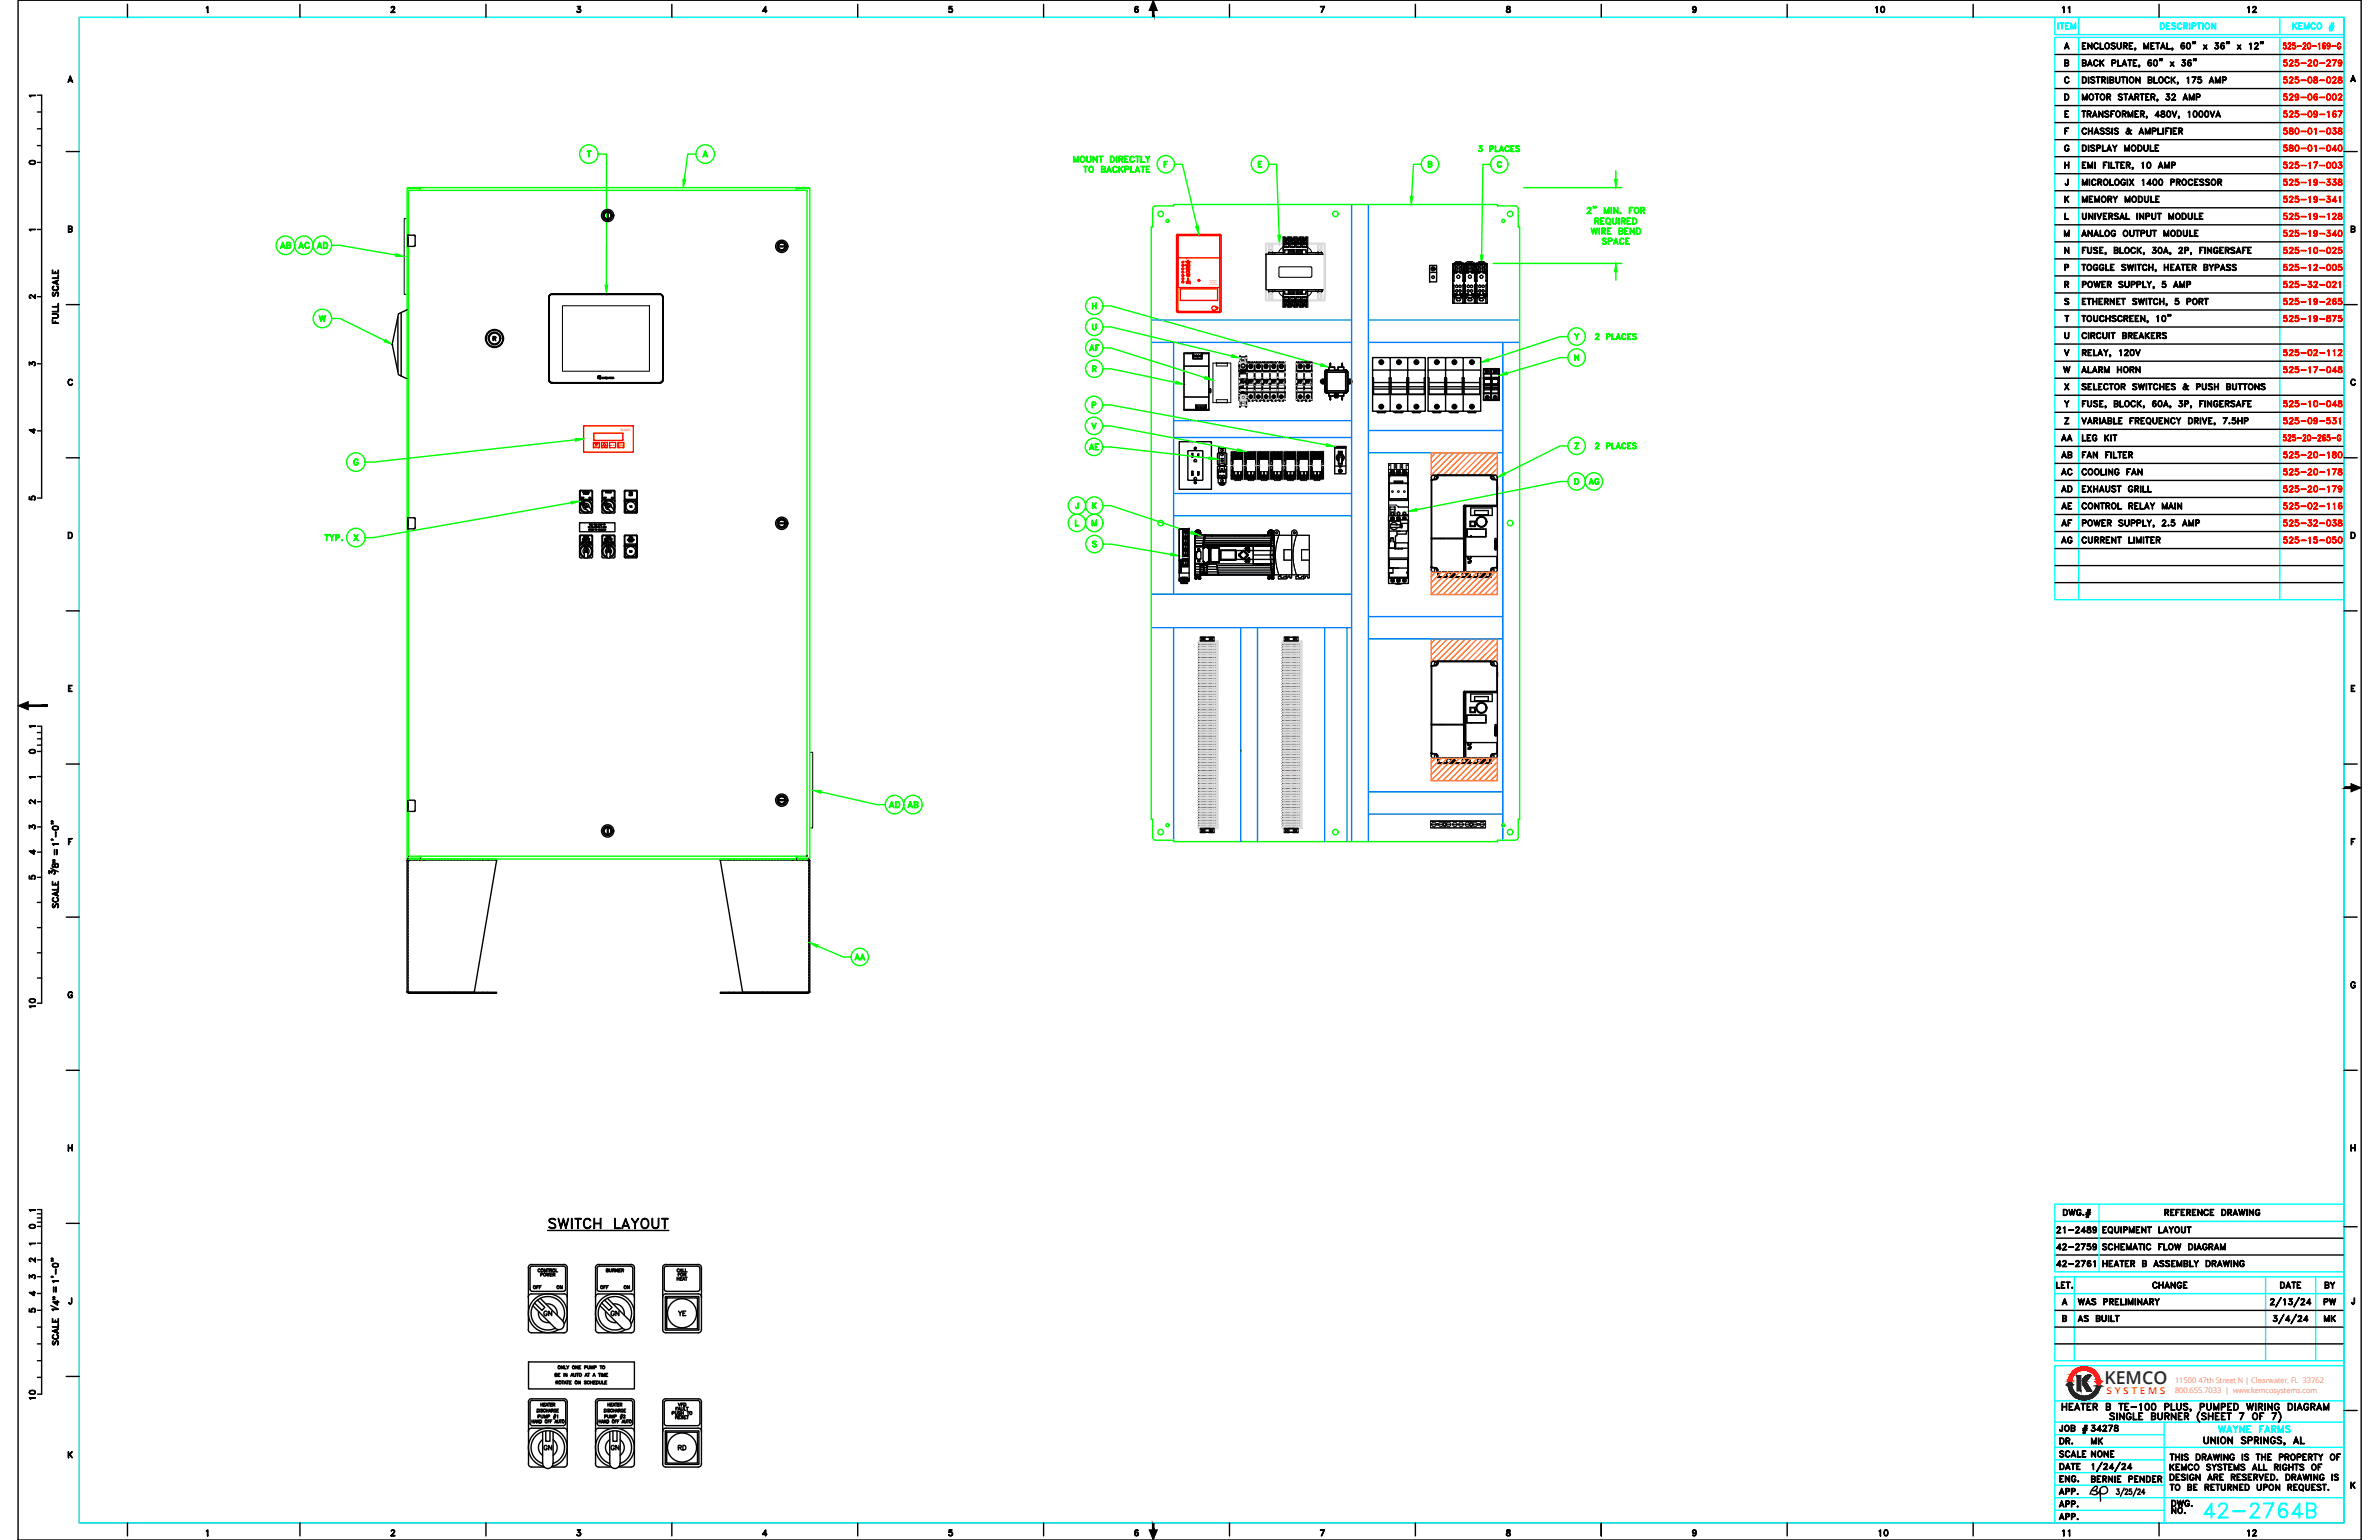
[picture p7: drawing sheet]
<svg xmlns="http://www.w3.org/2000/svg" width="432mm" height="279mm" viewBox="0 0 432 279" stroke-linecap="round" stroke-linejoin="round" font-family="sans-serif">
<defs><g id="words">
<text font-size="6.2" fill="#0ff" x="399" y="276.6">42-2764B</text>
<g font-size="4.4">
<text x="373.2" y="90.7">AD</text>
<text x="420.9" y="238.1">PW</text>
</g>
<g font-size="4">
<text x="339.7" y="3.5">10</text>
<text x="373.6" y="3.5">11</text>
<text x="407.1" y="3.5">12</text>
<text x="11.3" y="16.2">A</text>
<text x="373.6" y="68.8">W</text>
<text x="373.2" y="81.1">AA</text>
<text x="373.2" y="84.3">AB</text>
<text x="373.2" y="87.5">AC</text>
<text x="373.2" y="93.5">AE</text>
<text x="373.2" y="96.7">AF</text>
<text x="373.2" y="99.8">AG</text>
<text x="7.8" y="184.1" transform="rotate(-90 7.8 184.1)">10</text>
<text x="4.6" y="230.4">2</text>
<text x="421.2" y="234.9">BY</text>
<text x="420.9" y="240.9">MK</text>
<text x="7.8" y="255.1" transform="rotate(-90 7.8 255.1)">10</text>
<text x="372.9" y="263.2">DR.</text>
<text x="378.9" y="263.2">MK</text>
<text x="372.9" y="267.8">DATE</text>
<text x="378.9" y="265.6">NONE</text>
<text x="393.3" y="275.9">NO.</text>
<text x="340.1" y="279.8">10</text>
<text x="373.6" y="279.8">11</text>
<text x="407.1" y="279.8">12</text>
</g>
<g font-size="4" fill="#0f0">
<text x="126.6" y="29.6">A</text>
<text x="50.1" y="46.2">AB</text>
<text x="53.3" y="46.2">AC</text>
<text x="56.8" y="46.2">AD</text>
<text x="57.1" y="59.6">W</text>
<text x="196.8" y="64.9">AF</text>
<text x="196.8" y="82.9">AE</text>
<text x="287.5" y="89.3">AG</text>
<text x="197.2" y="96.7">M</text>
<text x="160.5" y="147.8">AD</text>
<text x="164" y="147.8">AB</text>
<text x="154.2" y="175.3">AA</text>
</g>
<g font-size="3.5">
<text x="4.6" y="31">0</text>
<text x="4.6" y="55.4">2</text>
<text x="4.6" y="67.7">3</text>
<text x="4.6" y="79.7">4</text>
<text x="4.6" y="92.1">5</text>
<text x="4.6" y="137.9">0</text>
<text x="4.6" y="147.1">2</text>
<text x="4.6" y="151.7">3</text>
<text x="4.6" y="160.9">5</text>
<text x="4.6" y="156.3">4</text>
<text x="8.1" y="159.8">3</text>
<text x="4.6" y="224">0</text>
<text x="4.6" y="233.2">3</text>
<text x="4.6" y="239.2">5</text>
<text x="4.6" y="236.4">4</text>
<text x="97.7" y="239.9">GN</text>
<text x="110.1" y="239.9">GN</text>
<text x="122.4" y="239.9">YE</text>
<text x="97.7" y="264.2">GN</text>
<text x="110.1" y="264.2">GN</text>
<text x="122.4" y="264.2">RD</text>
</g>
<g font-size="3.5" fill="#0f0">
<text x="210.3" y="31.4">F</text>
<text x="227.5" y="31.4">E</text>
<text x="258.2" y="31.4">B</text>
<text x="270.9" y="31.4">C</text>
</g>
<text font-size="3.2" fill="#1a1548" x="382" y="251.1">KEMCO</text>
<g font-size="3.1">
<text x="4.6" y="43">1</text>
<text x="242.4" y="83.6">ON</text>
<text x="4.6" y="133.3">1</text>
<text x="4.6" y="142.5">1</text>
<text x="8.8" y="157.7">&quot;</text>
<text x="4.6" y="227.2">1</text>
<text x="8.5" y="239.2">1</text>
<text x="96" y="234.9">OFF ON</text>
<text x="107.9" y="234.9">OFF ON</text>
</g>
<g font-size="2.6">
<text x="4.6" y="18.7">1</text>
<text x="222.6" y="83.6">8</text>
<text x="226.1" y="83.6">7</text>
<text x="227.2" y="83.6">5</text>
<text x="228.6" y="83.6">7</text>
<text x="231.1" y="83.6">7</text>
<text x="233.9" y="83.6">6</text>
<text x="235.7" y="83.6">7</text>
<text x="236.4" y="83.6">6</text>
<text x="238.1" y="83.6">7</text>
<text x="238.8" y="83.6">6</text>
<text x="224.4" y="87.8">0</text>
<text x="224.4" y="84.3">2</text>
<text x="225.1" y="87.1">1</text>
<text x="226.1" y="87.8">1</text>
<text x="226.1" y="84.3">3</text>
<text x="226.8" y="87.8">0</text>
<text x="228.6" y="87.8">1</text>
<text x="229.7" y="87.1">1</text>
<text x="231.4" y="87.8">0</text>
<text x="232.1" y="87.1">1</text>
<text x="233.2" y="87.8">1</text>
<text x="234.6" y="87.1">1</text>
<text x="236.4" y="87.8">0</text>
<text x="236.4" y="84.3">2</text>
<text x="238.1" y="87.8">1</text>
<text x="239.2" y="87.1">1</text>
<text x="105.1" y="93.1">GN</text>
<text x="109.4" y="93.1">GN</text>
<text x="113.2" y="93.1">YE</text>
<text x="105.1" y="101.2">GN</text>
<text x="109.4" y="101.2">GN</text>
<text x="113.2" y="101.2">RD</text>
<text x="4.6" y="220.8">1</text>
</g>
<text font-size="2.6" fill="#0f0" x="223.7" y="83.6">7</text>
<g font-size="2.6" fill="#dbdbdb">
<text x="227.5" y="87.1">1</text>
<text x="237.1" y="87.1">4</text>
</g>
<text font-size="1.7" fill="#ec2126" x="382.4" y="252.9">S Y S T E M S</text>
<g font-size="1.4" fill="#ec2126">
<text x="394.8" y="250.9">11500 47th Street N | Clearwater, FL 33762</text>
<text x="394.8" y="252.7">800.655.7033 | www.kemcosystems.com</text>
</g>
<text font-size=".6" fill="#f00" x="112.7" y="78.2">BLV512</text>
<g font-size=".4">
<text x="88.6" y="61.4" transform="rotate(-84 88.6 61.4)">E</text>
<text x="88.6" y="61.2" transform="rotate(-70 88.6 61.2)">M</text>
<text x="88.7" y="60.9" transform="rotate(-63 88.7 60.9)">E</text>
<text x="88.8" y="60.7" transform="rotate(-45 88.8 60.7)">R</text>
<text x="89" y="60.5" transform="rotate(-34 89 60.5)">G</text>
<text x="89.3" y="60.3" transform="rotate(-18 89.3 60.3)">E</text>
<text x="89.4" y="62.5" transform="rotate(-156 89.4 62.5)">H</text>
<text x="89.5" y="60.3" transform="rotate(-6 89.5 60.3)">N</text>
<text x="89.7" y="62.6" transform="rotate(-174 89.7 62.6)">S</text>
<text x="89.8" y="60.2" transform="rotate(6 89.8 60.2)">C</text>
<text x="90" y="62.6" transform="rotate(174 90 62.6)">U</text>
<text x="90.1" y="60.3" transform="rotate(18 90.1 60.3)">Y</text>
<text x="90.3" y="62.5" transform="rotate(159 90.3 62.5)">P</text>
<text x="90.6" y="60.6" transform="rotate(49 90.6 60.6)">S</text>
<text x="90.7" y="60.7" transform="rotate(60 90.7 60.7)">T</text>
<text x="90.8" y="61" transform="rotate(73 90.8 61)">O</text>
<text x="90.9" y="61.3" transform="rotate(84 90.9 61.3)">P</text>
</g>
<g font-size=".3" fill="#f00">
<text x="219.5" y="51.7">CONTROL</text>
<text x="219.5" y="51">PRIMARY</text>
<text x="219.6" y="51.4">SAFETY</text>
<text x="107.8" y="81.2">NEXT</text>
<text x="109.3" y="81.2">BACK</text>
<text x="110.7" y="80.8">MODE</text>
<text x="112.2" y="80.6">RESET</text>
<text x="112.3" y="81.1">MDFY</text>
</g>
</g></defs>
<!-- layer: 0 -->
<g fill="none" stroke="#0ff" stroke-width=".25">
<path d="M14.4 3.2h411.1v273.1h-411.1zM373 3.2v3.1h52.5M373.5 4.2l.1 1.1zM374.2 4.2v1.1l.1-1.1M374.9 4.2v1.1h.6l-.6-.1v-1M375.9 4.2l.4 .9 .4-.9v1.1v-.9l-.4 .9-.4-.9v.9zM377.3 3.2v3.1M377.3 6.8v102M392.1 4.2a.6 .6 0 0 1 .7 .3 .6 .6 0 0 1-.1 .7l-.6 .1zM392.2 4.2h.3a.54 .54 0 0 1 .3 .5 .54 .54 0 0 1-.3 .5h-.3zM393.2 4.2h.6h-.5v1l.5 .1h-.6zM393.3 4.7h.3z"/>
<path d="M394.2 4.3l.2-.1h.4l.1 .1-.3-.1-.4 .1 .1 .2 .4 .2a.28 .28 0 0 1 .1 .5l-.4 .1-.2-.2 .2 .1 .4-.1v-.3l-.5-.2zM395.3 4.3l.4-.1 .3 .2a.38 .38 0 0 0-.4-.2 .38 .38 0 0 0-.3 .4v.2a.36 .36 0 0 0 .2 .4 .36 .36 0 0 0 .3 0l.2-.2a.4 .4 0 0 1-.5 .3 .4 .4 0 0 1-.3-.5zM396.4 4.2h.4l.2 .2-.1 .3h-.5l.6-.2-.1-.2-.5-.1v1.1zM396.7 4.7l.3 .6-.3-.6M397.4 4.2v1.1zM397.9 4.2h.4l.2 .2-.1 .3h-.5h.4l.2-.2-.1-.2-.5-.1v1.1zM398.8 4.2h.7zM399.1 4.2v1.1l.1-1.1M399.8 4.2l.1 1.1zM400.3 4.3a.52 .52 0 0 1 .8 .2 .52 .52 0 0 1-.2 .7 .53 .53 0 0 1-.7-.2 .53 .53 0 0 1 .1-.7zM401.4 4.2l.7 .9v-.9v1.1l-.6-1-.1 1zM413.8 3.2v3.1"/>
<path d="M413.8 6.8v102M416.2 4.2v1.1zM416.2 4.8l.7-.6-.7 .6M416.4 4.6l.5 .7-.5-.7M417.3 4.2h.6h-.6v1.1h.6l-.6-.1M417.3 4.7h.3zM418.3 4.2l.4 .9 .4-.9v1.1l-.1-.9-.3 .9-.4-.9v.9zM419.5 4.3l.5-.1 .2 .2a.38 .38 0 0 0-.4-.2 .38 .38 0 0 0-.3 .4v.2a.36 .36 0 0 0 .2 .4 .36 .36 0 0 0 .4 0l.1-.2a.4 .4 0 0 1-.4 .3 .4 .4 0 0 1-.4-.5zM420.6 4.3a.52 .52 0 0 1 .8 .2 .52 .52 0 0 1-.2 .7 .53 .53 0 0 1-.7-.2 .53 .53 0 0 1 .1-.7zM422.8 5l.8 .1zM422.9 4.7l.8 .1zM423.2 4.2l-.4 1.4z"/>
<path d="M423.5 4.2l-.3 1.4zM425.5 6.8h-52.5v102h52.5M381 218.5v12.2M425.5 218.5h-52.5v12.2h52.5M373 221.6h52.5M373 234.7h52.5M376.5 231.6v15.3M411.2 231.6v15.3M420.3 231.6v15.3M425.5 231.6h-52.5v15.3h52.5M373 258h52.5M373 254.1h52.5"/>
<path d="M392.8 258v18.3M402.7 258.7l.3 1 .3-1 .3 1 .3-1-.3 1.2-.3-1.1-.3 1.1zM404.3 259.6h.7M404.3 259.5h.6M404.6 258.7l.5 1.2-.5-1.1-.4 1.1zM405.7 259.2l.5-.5-.4 .5v.7l-.1-.7-.4-.5 .5 .5M406.5 258.7l.8 1 .1-1v1.2l-.8-1.1-.1 1.1zM407.8 258.7h.7h-.6v1.1l.6 .1h-.7zM407.9 259.2h.3l-.3 .1M410.1 258.7h.7h-.6v1.2zM410.2 259.2h.3l-.3 .1M411.2 259.6h.7"/>
<path d="M411.2 259.5h.6M411.5 258.7l.5 1.2-.5-1.1-.4 1.1zM412.4 259.2h.6v-.4l-.6-.1-.1 1.2v-1.2l.7 .1 .1 .3-.1 .1-.6 .1M412.7 259.3l.4 .6-.3-.6M413.5 258.7l.5 1 .4-1v1.2v-.9l-.4 .9-.4-.9-.1 .9zM414.8 258.8l.3-.1h.4l.1 .1-.2-.1-.5 .1 .1 .3 .5 .2a.29 .29 0 0 1 .1 .3 .29 .29 0 0 1-.2 .3l-.6-.2 .3 .1 .5-.1-.1-.3-.5-.3zM425.5 247.8h-52.5v28.5M373 260.3h19.8M373 269.4h19.8M373 271.7h52.5M373 264.9h19.8M373 262.6h52.5"/>
<path d="M373 267.2h19.8M373 274h19.8"/>
<circle cx="400.6" cy="4.7" r=".46"/>
<circle cx="421" cy="4.7" r=".46"/>
</g>
<g fill="none" stroke="#000" stroke-width=".25">
<path d="M3.3 0h425.3v279.4h-425.3zM7.6 17.3v73.1M23.1 .8v2.4M37.4 1.4l.3-.2v1.1v-1zM54.4 .8v2.4M71 2.2l.7 .1h-.7l.6-.8-.2-.3-.3 .1-.1 .1 .1-.1 .3-.1 .2 .3-.6 .8M88.2 .8v2.4M104.8 2.1l.1 .1M105 1.6a.37 .37 0 0 1 .4 .3 .37 .37 0 0 1-.3 .4 .37 .37 0 0 1-.4-.2l.4 .1 .3-.2M105.2 1.6l.2 .3-.2 .3M105.3 1.2h-.5h.6l-.4 .4M105.3 1.2l-.3 .4 .3 .1 .1 .1"/>
<path d="M121.9 .8v2.4M138.5 1.9l.7 .1h-.8l.6-.8v1.1l-.1-1-.4 .7M155.7 .8v2.4M172.2 2.1l.2 .1M172.7 1.6a.33 .33 0 0 1 .2 .3 .33 .33 0 0 1-.2 .3M172.9 1.8l-.1-.2h-.6l.1-.4h.5h-.5v.4a.38 .38 0 0 1 .5 .1 .38 .38 0 0 1-.1 .5 .38 .38 0 0 1-.5-.1l.4 .1 .3-.2M189.4 .8v2.4M206 2l.3 .2 .3-.2M206 1.8l.3-.2 .3 .2M206.1 1.3h.4M206.2 1.2l-.1 .2a.69 .69 0 0 0 .1 .8M206.2 1.6l-.2 .3"/>
<path d="M206.4 1.6l.2 .3-.2 .3M206.5 1.2l.1 .1-.1-.1a.53 .53 0 0 0-.6 .4 .53 .53 0 0 0 .4 .7 .34 .34 0 0 0 .3-.5 .34 .34 0 0 0-.6-.1M223.2 .8v2.4M240.3 1.2l-.5 1.1 .6-1.1h-.7h.6M256.9 .8v2.4M273.5 2.1l.1 .1M273.5 1.2v.3l.5 .3v.4h-.3l-.2-.1 .1-.4 .4-.2v-.3zM273.5 1.3h.5M273.6 1.2v.3a.44 .44 0 0 1 .4 .2 .44 .44 0 0 1 0 .5h-.5a.44 .44 0 0 1 0-.5 .44 .44 0 0 1 .5-.2v-.3M274.1 2.1l-.2 .1M290.6 .8v2.4M307.2 1.6l.3 .2 .3-.2"/>
<path d="M307.2 1.4l.3-.2 .3 .2M307.3 2.2h.4M307.4 1.2l-.2 .3 .2 .3M307.6 1.2a.66 .66 0 0 1 .1 1M307.8 1.7a.33 .33 0 0 1-.5 .1 .33 .33 0 0 1 0-.5 .33 .33 0 0 1 .5 0l.1 .2a.54 .54 0 0 1-.5 .8l-.2-.2 .1 .1M307.8 1.5l-.2 .3M324.4 .8v2.4M358.1 .8v2.4M373 9.9h52.5M373 13h52.5M373 16.1h52.5M373 19.2h52.5"/>
<path d="M374.8 17.1h.3a.58 .58 0 0 1 .4 .5 .58 .58 0 0 1-.4 .6h-.3zM374.8 17.1a.51 .51 0 0 1 .6 .5 .51 .51 0 0 1-.6 .5zM374.8 8.6h.6M374.8 11.4l.6-.1v-.3l-.6-.1v1h.6v-.4h-.6M374.9 8.6h.5M374.9 14h.4l.2 .2a.39 .39 0 0 0-.4-.2 .39 .39 0 0 0-.3 .4v.2a.39 .39 0 0 0 .3 .4 .39 .39 0 0 0 .4-.2 .4 .4 0 0 1-.4 .3 .4 .4 0 0 1-.4-.5l.1-.4zM375.1 7.8l.4 1.1-.4-1-.4 1zM375.2 11.4l.2 .1v.4l-.6 .1v-1.1h.6l.1 .3-.3 .3M378 17.1l.4 .9 .4-.9v1.1v-.9l-.4 .9-.4-.9v.9zM378 14h.3a.59 .59 0 0 1 .4 .5 .59 .59 0 0 1-.4 .6h-.3zM378 7.8h.6h-.6v1l.6 .1h-.6zM378 14a.54 .54 0 0 1 .6 .3 .54 .54 0 0 1-.1 .7h-.5z"/>
<path d="M378 8.3h.3l-.3 .1M378 11.4l.5-.1v-.3l-.5-.1v1h.5v-.4h-.5M378.4 11.4l.3 .2-.1 .3-.6 .1v-1.1h.5l.2 .3-.3 .3M378.9 7.8l.7 .9 .1-.9v1.1l-.7-1-.1 1zM379 11.7h.6M379.1 14v1.1zM379.1 11.7h.5M379.3 17.2a.52 .52 0 0 1 .7 .3 .52 .52 0 0 1-.5 .7l-.3-.5zM379.3 10.9l.4 1.1-.4-1-.4 1zM379.5 14.1l.2-.1h.4l.1 .1-.3-.1-.4 .1 .1 .2 .4 .2a.27 .27 0 0 1 .1 .5l-.4 .1-.2-.2 .2 .1 .5-.1-.1-.3-.5-.2zM380.1 11l.4-.1 .3 .2a.39 .39 0 0 0-.4-.2 .39 .39 0 0 0-.4 .4v.3a.39 .39 0 0 0 .4 .3 .39 .39 0 0 0 .4-.2 .4 .4 0 0 1-.5 .3 .4 .4 0 0 1-.3-.4zM380.2 7.9l.4-.1 .2 .2a.38 .38 0 0 0-.4-.2 .38 .38 0 0 0-.3 .4v.3a.38 .38 0 0 0 .3 .3 .38 .38 0 0 0 .4-.2 .4 .4 0 0 1-.4 .3 .4 .4 0 0 1-.4-.4z"/>
<path d="M380.3 17.1h.6zM380.5 14h.6zM380.6 17.1v1.1v-1.1M380.8 14v1.1v-1.1M381.1 10.9l.1 1.1zM381.2 7.8l.1 1 .5 .1h-.6zM381.2 11.5l.7-.6-.7 .7M381.3 17.2a.52 .52 0 0 1 .8 .3 .52 .52 0 0 1-.6 .7l-.3-.5zM381.4 11.3l.5 .7-.5-.7M381.5 14h.5l.1 .2-.1 .3h-.5h.4l.2-.2-.1-.2-.5-.1v1.1zM381.8 14.5l.3 .6-.3-.6M382.1 7.9l.1-.1a.51 .51 0 0 1 .7 .5 .51 .51 0 0 1-.7 .5l-.2-.3z"/>
<path d="M382.2 7.9a.46 .46 0 0 1 .6 .4 .46 .46 0 0 1-.6 .5l-.1-.3zM382.5 17.6l.5-.1v-.3l-.5-.1-.1 1.1v-1.1l.6 .1v.4h-.5M382.5 14l.1 1.1zM382.7 17.6l.4 .6-.3-.6M383 14l.6 .1v.3l-.2 .1 .2 .2-.1 .3-.5 .1zM383 14h.4l.2 .2-.1 .2-.5 .1 .5 .1v.4h-.5zM383.2 7.9l.3-.1 .4 .1a.35 .35 0 0 0-.4-.1 .35 .35 0 0 0-.2 .3l.5 .3a.27 .27 0 0 1 0 .4l-.3 .1-.3-.2a.35 .35 0 0 0 .4 .1 .35 .35 0 0 0 .2-.3l-.5-.3zM383.4 11.4l.5-.1v-.3l-.5-.1-.1 1.1v-1.1h.6l.1 .2-.1 .3-.5 .1M384 14l.1 .8 .2 .2h.3l.1-.2v-.8v.8l-.1 .2-.3 .1-.2-.2zM384.3 7.8v.8l.3 .2 .3-.1 .1-.9v.8l-.1 .2-.3 .1-.3-.2zM384.4 10.9v1l.6 .1h-.6zM384.5 17.2l.2-.1 .5 .1-.2-.1-.5 .1 .1 .2 .6 .3-.1 .4-.4 .1-.2-.2 .2 .1 .5-.1-.1-.3-.5-.2z"/>
<path d="M385.1 14h.6zM385.3 11.7h.6M385.3 11.7h.5M385.4 14v1.1v-1.1M385.5 17.1h.7zM385.5 8.3h.5v-.4l-.5-.1-.1 1.1v-1.1l.7 .1-.1 .4-.5 .1M385.6 10.9l.4 1.1-.4-1-.4 1zM385.7 8.4l.4 .5-.3-.5M385.8 17.1v1.1v-1.1M386.1 14v1.1zM386.2 10.9h.7zM386.5 7.8h.6h-.6v1l.6 .1h-.6z"/>
<path d="M386.5 17.9h.6M386.5 8.3h.3l-.3 .1M386.5 10.9v1.1l.1-1.1M386.5 17.8h.6M386.7 14a.51 .51 0 0 1 .6 .5 .51 .51 0 0 1-.6 .5l-.2-.4zM386.8 17.1l.4 1.1-.4-1-.4 1zM387.2 10.9h.6h-.5v1l.5 .1h-.6zM387.3 11.4h.3l-.3 .1M387.5 8.8h.1M387.6 17.6l.5-.1v-.3l-.5-.1-.1 1.1v-1.1h.6l.1 .2-.1 .3h-.5M387.6 9v-.2h-.1v-.1l.1 .2-.1 .2M387.6 8.9h.1"/>
<path d="M387.7 14l.6 .9 .1-.9v1.1l-.7-1v1zM387.8 17.6l.4 .6-.3-.6M388.2 11.9h.1M388.3 12.1l-.1-.3 .1 .2-.1 .2M388.3 12h.1M388.5 17.1h.6zM388.8 17.1v1.1v-1.1M389.1 7.8l.5 .9 .4-.9v1.1l-.1-.9-.3 .9-.4-.9-.1 .9zM389.4 17.1h.7h-.6v1l.6 .1h-.7zM389.5 17.6h.3h-.3M389.9 14l.6 .1v.3l-.2 .1 .3 .2-.1 .3-.6 .1zM389.9 11.7l.3 .2 .3-.2"/>
<path d="M389.9 11.6l.3-.3 .3 .3M390 14h.3l.2 .2v.2l-.5 .1 .5 .1v.4h-.5zM390 11h.4M390.1 10.9l-.1 .2a.64 .64 0 0 0 .1 .8M390.1 11.3l-.2 .3M390.3 11.3l.2 .3-.2 .3M390.4 7.8h.6h-.6v1l.6 .1h-.6zM390.4 10.9l.1 .1-.1-.1a.54 .54 0 0 0-.6 .4 .54 .54 0 0 0 .4 .7 .35 .35 0 0 0 .3-.5 .35 .35 0 0 0-.6 0M390.4 8.3h.4l-.4 .1M390.5 17.6l.5-.1v-.3l-.5-.1-.1 1.1v-1.1l.7 .1-.1 .4h-.5M390.8 17.6l.3 .6zM391 14v1l.6 .1h-.6z"/>
<path d="M391 10.9h.2a.57 .57 0 0 1 .4 .5 .57 .57 0 0 1-.4 .6 .73 .73 0 0 1-.2-1.1zM391 11.9h.4M391 11h.4M391.1 10.9l-.2 .4 .2 .6M391.3 7.8h.7zM391.4 10.9l.1 .4-.1 .6M391.5 18.1h.1M391.6 18.3v-.2l-.1 .1v-.2l.1 .2-.1 .2M391.6 7.8v1.1v-1.1M391.6 18.2h.1M391.9 .8v2.4M391.9 14.1a.52 .52 0 0 1 .8 .3 .52 .52 0 0 1-.6 .7l-.3-.5z"/>
<path d="M392 14.1a.46 .46 0 0 1 .6 .4 .46 .46 0 0 1-.6 .5l-.1-.4zM392 10.7h.1M392 11l.1-.2h-.1v-.1l.1 .2-.1 .1M392 10.8l.1 .1M392.3 8.6h.6M392.3 8.6h.5M392.4 10.7h.1M392.4 11v-.3l.1 .2-.2 .1M392.4 10.8l.1 .1M392.6 7.8l.4 1.1-.4-1-.4 1zM393.1 14h.4l.2 .2a.38 .38 0 0 0-.4-.2 .38 .38 0 0 0-.3 .4v.2a.38 .38 0 0 0 .3 .4 .38 .38 0 0 0 .4-.2 .4 .4 0 0 1-.4 .3 .4 .4 0 0 1-.4-.5zM393.1 18l.2 .1"/>
<path d="M393.3 7.8l.1 1 .5 .1h-.6zM393.4 17.5a.36 .36 0 0 1 .4 .3 .36 .36 0 0 1-.3 .4 .36 .36 0 0 1-.4-.3l.4 .2 .3-.2M393.6 17.5l.2 .3-.2 .3M393.7 17.1h-.5h.6l-.4 .4M393.7 17.1l-.3 .4 .4 .2M393.9 11.2l.7 .8zM394.1 14v1.1zM394.1 14.6l.7-.6-.7 .6M394.2 18.1l.7 .1h-.8l.7-.8-.2-.3h-.2l-.2 .2 .1-.1 .4-.1 .1 .4-.6 .7M394.3 8.8h.1M394.3 14.4l.5 .7-.4-.7M394.3 9v-.3l.1 .2-.2 .2"/>
<path d="M394.3 8.9h.1M394.5 11.2l-.6 .8zM395.2 15h.1M395.3 15.2l.1-.2-.2 .1v-.2l.2 .2-.2 .2M395.3 15.1h.1M395.9 8.6l.3 .2 .3-.2M395.9 8.5l.3-.2 .3 .2M396 7.9h.5M396 11.8l.2 .1M396.1 7.8l-.1 .2a.68 .68 0 0 0 .1 .8M396.1 8.3l-.2 .2M396.3 8.3l.2 .2-.2 .3"/>
<path d="M396.3 11.3a.36 .36 0 0 1 .4 .3 .36 .36 0 0 1-.3 .4 .36 .36 0 0 1-.4-.2l.4 .1 .2-.2M396.3 17.9h.7M396.4 7.8l.1 .1v-.1a.55 .55 0 0 0-.7 .4 .55 .55 0 0 0 .4 .7 .35 .35 0 0 0 .3-.5 .35 .35 0 0 0-.6 0M396.4 17.8h.5M396.5 11.3l.1 .3-.1 .3M396.6 10.9h-.5h.5l-.3 .4M396.6 10.9l-.4 .4 .4 .1v.2M396.6 17.1l.5 1.1-.5-1-.4 1zM397 14.2l.2-.2v1.1v-1zM397 7.8a.54 .54 0 0 1 .7 .4 .54 .54 0 0 1-.4 .7l-.4-.2v-.4zM397 8.8h.4M397 7.9h.4"/>
<path d="M397.1 7.8l-.2 .5 .2 .5M397.1 11.7l.3 .2 .3-.2M397.1 11.6l.3-.3 .3 .3M397.2 11h.4M397.3 10.9l-.1 .2a.68 .68 0 0 0 .1 .8M397.3 11.3l-.2 .3M397.4 17.1l.4 .9 .4-.9v1.1v-.9l-.4 .9-.4-.9v.9zM397.4 7.8l.1 .5-.1 .5M397.5 11.3l.2 .3-.2 .3M397.6 10.9l.1 .1-.1-.1a.54 .54 0 0 0-.6 .4 .54 .54 0 0 0 .4 .7 .34 .34 0 0 0 .3-.5 .34 .34 0 0 0-.6 0M398 7.6h.1M398.1 7.9v-.2h-.1v-.1l.1 .2-.1 .1"/>
<path d="M398.1 7.7v.1M398.2 10.7h.1M398.2 11l.1-.2h-.1v-.1l.1 .2-.2 .1M398.2 10.8l.1 .1M398.4 7.6h.1M398.4 7.9l.1-.2h-.2l.1-.1 .1 .2-.2 .1M398.4 7.7l.1 .1M398.5 14l-.5 1.1 .6-1.1h-.8h.7M398.5 10.7h.1M398.6 11l-.1-.3 .1 .2-.1 .1M398.6 10.8v.1M398.7 17.6l.5-.1v-.3l-.5-.1-.1 1.1v-1.1l.7 .1-.1 .4h-.5"/>
<path d="M398.9 14.9l.2 .1M399.4 14.4l.2 .2-.2 .4M399.6 14.6l-.1-.2h-.6l.1-.4h.5h-.4l-.1 .4a.39 .39 0 0 1 .6 0 .39 .39 0 0 1-.1 .6 .39 .39 0 0 1-.6-.1l.4 .1 .3-.2M399.9 8.1l.7 .8zM400.5 8.1l-.6 .8zM401.1 14.8h.6M401.2 14.8h.5M401.4 14l.4 1.1-.4-1-.4 1zM402 8.7l.2 .1M402.1 14l.4 .9 .5-.9v1.1l-.1-.9-.4 .9-.3-.9-.1 .9zM402.3 8.2a.36 .36 0 0 1 .4 .3 .36 .36 0 0 1-.3 .4 .36 .36 0 0 1-.4-.2l.4 .1 .3-.2M402.4 8.3l.3 .2-.3 .3"/>
<path d="M402.6 7.8h-.5h.6l-.4 .5M402.6 7.8l-.4 .5 .5 .2M403.1 8.6l.3 .2 .3-.2M403.1 8.5l.3-.2 .3 .2M403.2 7.9h.4M403.3 7.8l-.1 .2a.64 .64 0 0 0 .1 .8M403.3 8.3l-.2 .2M403.4 14h.5l.2 .2-.1 .3h-.6h.5l.1-.2-.1-.3h-.5v1.1zM403.5 8.3l.2 .2-.2 .3M403.6 7.8l.1 .1-.1-.1a.54 .54 0 0 0-.6 .4 .54 .54 0 0 0 .4 .7 .35 .35 0 0 0 .3-.5 .35 .35 0 0 0-.6 0M404.2 7.6h.1M404.2 7.9l.1-.2h-.2l.1-.1 .1 .2-.2 .1"/>
<path d="M404.2 7.7l.1 .1M404.5 7.6h.1M404.6 7.9v-.2h-.1v-.1l.1 .2-.1 .1M404.6 7.7v.1M406.1 8.1l.6 .8zM406.7 8.1l-.6 .8zM408.3 8l.3-.2v1.1l-.1-1zM409.2 8.8l.7 .1h-.7l.6-.8-.1-.3h-.3l-.2 .2 .1-.1 .5-.1v.4l-.6 .7M410.3 7.6h.1M410.4 7.9v-.2h-.1v-.1l.1 .2-.1 .1M410.4 7.7v.1M410.7 7.6h.1"/>
<path d="M410.7 7.9l.1-.2h-.2l.1-.1 .1 .2-.2 .1M410.7 7.7l.1 .1M426.8 14.6h.6M426.8 14.5h.6M427.1 13.7l.4 1.1-.4-.9-.4 .9zM6.8 26.4h.8M6.8 20.3h.8M6.8 23.4h.8M12 27.5h2.4M74 34v.2M74.1 34.5v.3M76.2 34.2h.1"/>
<path d="M76.3 34.2h.1M76.3 34v.2M110.2 38.5a.65 .65 0 0 0-.5 1 .65 .65 0 0 0 1.1 0 .65 .65 0 0 0-.4-1v1.3M110.2 38.5v1.3M144.6 34.2h.1M144.6 34v.2M146.5 34.5v.3M146.9 34v.2M373 22.2h52.5M373 25.3h52.5M373 28.4h52.5M373 31.5h52.5"/>
<path d="M373 34.6h52.5M373 37.7h52.5M374.8 29.4v1.1zM374.8 35.6v1.1zM374.8 20.2h.6h-.5v1l.5 .1h-.6zM374.8 23.2h.6l-.5 .1v1zM374.8 36.2l.7-.6-.7 .7M374.8 38.7l.1 1.1h.5h-.6zM374.8 30h.6M374.8 26.5l.5-.2 .2 .3a.4 .4 0 0 0-.4-.2 .4 .4 0 0 0-.3 .4v.2a.36 .36 0 0 0 .2 .4 .36 .36 0 0 0 .5-.2v-.2h-.2h.2a.4 .4 0 0 1-.3 .5 .4 .4 0 0 1-.5-.5zM374.9 20.7h.3h-.3M374.9 23.8h.3h-.3"/>
<path d="M375 36.1l.5 .6zM375.3 32.5l.1 .9-.1 .2h-.2l-.2-.2 .2 .2 .2-.1zM375.4 29.4l.1 1.1zM377.9 20.2h.6zM378 32.5l.4 1 .4-1v1.1v-.8l-.4 .8-.4-.8v.8zM378 38.7l.1 .9 .2 .2 .3-.2 .1-.9v.8l-.2 .3h-.2l-.3-.2zM378 26.3h.3a.59 .59 0 0 1 .4 .6 .59 .59 0 0 1-.4 .5h-.3zM378 35.6l.4 1 .4-1v1.1v-.8l-.4 .8-.4-.8v.8zM378 29.4h.6l-.6 .1v1h.6h-.6zM378 23.4l.4-.2 .3 .3a.38 .38 0 0 0-.4-.2 .38 .38 0 0 0-.3 .4v.2a.38 .38 0 0 0 .3 .4 .38 .38 0 0 0 .4-.2 .4 .4 0 0 1-.5 .2 .4 .4 0 0 1-.3-.4zM378 26.4h.3a.52 .52 0 0 1 .4 .5 .52 .52 0 0 1-.4 .5h-.3zM378 30h.3h-.3"/>
<path d="M378.2 20.2v1.1v-1.1M378.9 20.7l.5-.1v-.3l-.5-.1-.1 1.1v-1.1h.6l.1 .2-.1 .3h-.5M378.9 29.4l.5 1 .4-1v1.1l-.1-.8-.3 .8-.4-.8-.1 .8zM379.1 23.2v1.1zM379.1 26.3v1.1zM379.1 38.7l.7 .9v-.9v1.1l-.6-.9-.1 .9zM379.1 23.8h.6M379.2 20.7l.3 .6-.3-.6M379.2 32.5l.1 1.1zM379.2 35.6h.6l-.5 .1v1h.5h-.6zM379.3 36.1h.3l-.3 .1M379.5 26.5l.2-.2 .4 .1 .1 .1h-.7l.1 .2 .4 .2a.27 .27 0 0 1 .1 .5h-.4l-.2-.1 .2 .1 .5-.1-.1-.3-.5-.2z"/>
<path d="M379.7 32.7l.5-.2 .2 .3a.38 .38 0 0 0-.4-.2 .38 .38 0 0 0-.3 .3v.3a.38 .38 0 0 0 .3 .4 .38 .38 0 0 0 .4-.2 .4 .4 0 0 1-.5 .2 .4 .4 0 0 1-.3-.4zM379.7 23.2l.1 1.1zM379.9 21h.6M379.9 20.9h.6M380.2 35.6l.4 1 .4-1v1.1v-.8l-.4 .8-.3-.8-.1 .8zM380.2 20.2l.4 1.1-.4-1-.4 1zM380.2 29.4l.1 1.1zM380.2 24.1h.6M380.3 38.7v1.1zM380.3 24h.5M380.5 23.2l.4 1.1-.4-.9-.4 .9zM380.6 38.7l.4 .9 .5-.9-.5 1.1z"/>
<path d="M380.6 26.9l.5-.1v-.4h-.5v1v-1.1l.6 .1-.1 .5h-.5M380.8 33h.6v-.4h-.6v1v-1.1l.6 .1v.4l-.6 .1M380.9 20.2l.7 .9 .1-.9v1.1l-.7-1-.1 1zM381.1 33.1l.4 .5-.4-.5M381.2 23.4l.3-.2 .4 .2h-.6v.2l.6 .3-.1 .4h-.3l-.3-.1 .3 .1 .4-.1-.1-.3-.5-.2zM381.6 26.3l.1 1.1h.5h-.6zM381.6 35.7a.52 .52 0 0 1 .7 .5 .52 .52 0 0 1-.7 .5l-.2-.4zM381.8 38.7h.6l-.6 .1v1h.6h-.6zM381.8 29.4h.6l-.6 .1v1zM381.8 39.2h.3l-.3 .1M381.8 30h.3h-.3M382 32.6a.52 .52 0 0 1 .6 .5 .52 .52 0 0 1-.6 .5l-.2-.4z"/>
<path d="M382 32.6a.47 .47 0 0 1 .6 .5 .47 .47 0 0 1-.6 .4l-.2-.3zM382 20.3l.3-.1 .5 .1-.3-.1-.4 .1v.2l.6 .3v.4l-.4 .1-.3-.2 .3 .1 .4-.1v-.3l-.6-.2zM382.2 23.4l.3-.2 .5 .2h-.7l.1 .2 .5 .3v.4h-.4l-.3-.1 .3 .1 .4-.1v-.3l-.5-.2zM382.5 27.2h.6M382.6 27.1h.5M382.7 36.1h.5v-.4h-.5l-.1 1v-1.1l.6 .1v.4l-.5 .1M382.7 29.4l.1 1.1zM382.8 39.2h.5v-.4h-.5v1v-1.1l.6 .1-.1 .4-.5 .1M382.8 26.3l.4 1.1-.4-.9-.4 .9zM382.9 36.2l.4 .5-.3-.5M383 32.5v1.1h.6h-.6zM383.1 39.3l.4 .5-.4-.5"/>
<path d="M383.1 20.2h.7h-.6v1.1zM383.2 20.7h.3h-.3M383.2 29.4v1.1h.6h-.6zM383.3 23.2l.1 1.1zM383.5 26.3l.4 .6 .3-.6-.3 .6v.5l-.1-.5zM383.8 38.9l.2-.2 .4 .1 .1 .1-.3-.1-.4 .1 .1 .2 .4 .2a.27 .27 0 0 1 .2 .3 .27 .27 0 0 1-.3 .2l-.4-.2 .2 .2 .4-.2v-.2l-.5-.3zM383.8 23.4l.2-.2 .4 .1 .1 .1h-.7l.1 .2 .4 .2a.27 .27 0 0 1 .1 .5h-.4l-.2-.1 .2 .1 .4-.1v-.3l-.5-.2zM383.9 32.7l.1-.1a.51 .51 0 0 1 .7 .5 .51 .51 0 0 1-.7 .5l-.2-.4zM383.9 36.1l.4-.5-.3 .5v.6l-.1-.6-.4-.5 .5 .5M384 29.4l.6 .1zM384 32.6a.46 .46 0 0 1 .6 .5 .46 .46 0 0 1-.6 .4l-.1-.3zM384.1 20.3a.52 .52 0 0 1 .8 .3 .52 .52 0 0 1-.6 .7l-.3-.5z"/>
<path d="M384.2 20.3a.46 .46 0 0 1 .6 .4 .46 .46 0 0 1-.6 .4l-.1-.3zM384.3 29.5v1v-1M384.9 39.5h.6M384.9 39.5h.5M385 29.4h.6l-.6 .1v1h.6h-.6zM385 30h.3h-.3M385.1 32.7l.4-.2 .2 .3a.38 .38 0 0 0-.4-.2 .38 .38 0 0 0-.3 .3l.1 .6 .2 .1h.2l.2-.2v-.2l-.2-.1h.2a.4 .4 0 0 1-.3 .5 .4 .4 0 0 1-.4-.4zM385.2 38.7l.4 1.1-.4-.9-.5 .9zM385.3 20.7l.5-.1v-.3l-.5-.1-.1 1.1v-1.1l.6 .1v.4h-.5M385.5 20.7l.4 .6-.3-.6M385.6 26.3l.5 1 .4-1v1.1l-.1-.8-.3 .8-.4-.8-.1 .8zM385.7 35.6l.5 1 .4-1v1.1l-.1-.8-.3 .8-.4-.8-.1 .8z"/>
<path d="M385.9 38.7l.1 1.1h.5h-.6zM386 30l.5-.1v-.4h-.5v1v-1.1l.6 .1-.1 .5h-.5M386.1 32.5l.1 1.1zM386.2 23.3h.2M386.2 23.3v.4l.7 .6a1.04 1.04 0 0 1-.7-1l.1-.1 .2 .3-.5 .4v.3h.4l.3-.5 .2-.1-.2 .1M386.3 20.2l.4 .9 .4-.9v1.1v-.9l-.4 .9-.4-.9v.9zM386.3 30l.3 .5-.3-.5M386.4 23.3v.3l-.5 .4 .1 .3h.4l.3-.6M386.5 32.5l.8 1.1zM386.9 26.5a.52 .52 0 0 1 .8 .3 .52 .52 0 0 1-.5 .6l-.4-.4zM387.1 35.8l.1-.1a.51 .51 0 0 1 .6 .5 .51 .51 0 0 1-.6 .5l-.3-.4zM387.1 30.4h.1"/>
<path d="M387.1 30.7l.1-.2h-.1v-.1l.1 .2-.2 .1M387.1 30.5l.1 .1M387.2 35.7a.46 .46 0 0 1 .5 .5 .46 .46 0 0 1-.5 .4l-.2-.3zM387.2 32.5l-.7 1.1zM387.5 20.2h.6h-.5v1l.5 .1h-.6zM387.6 20.7h.3h-.3M387.9 38.7v1.1zM388 26.3h.4a.59 .59 0 0 1 .4 .6 .59 .59 0 0 1-.4 .5h-.4zM388.1 26.4h.3a.52 .52 0 0 1 .3 .5 .52 .52 0 0 1-.3 .5h-.3zM388.1 35.6h.4a.59 .59 0 0 1 .4 .6 .59 .59 0 0 1-.4 .5h-.4zM388.2 35.7a.53 .53 0 0 1 .6 .2 .53 .53 0 0 1-.1 .7l-.5 .1zM388.3 38.7l.7 .9 .1-.9v1.1l-.7-.9-.1 .9z"/>
<path d="M388.3 24.1h.7M388.4 24h.5M388.6 20.7l.5-.1v-.3l-.5-.1-.1 1.1v-1.1h.6l.1 .2-.1 .3h-.5M388.7 23.2l.4 1.1-.4-.9-.5 .9zM388.8 29.6l.2-.2v1.1v-1zM388.8 32.7l.3-.2v1.1l-.1-1zM388.8 20.7l.4 .6-.3-.6M389.1 26.3l.1 1 .2 .1 .4-.1 .1-1v.8l-.2 .3h-.3l-.2-.1zM389.2 35.6l.1 1 .3 .1 .3-.1 .1-1v.8l-.2 .3h-.2l-.3-.1zM389.4 23.2l.4 1 .4-1v1.1v-.8l-.4 .8-.4-.8v.8zM389.6 39.2h.5v-.4h-.5l-.1 1v-1.1l.6 .1v.4l-.5 .1M389.6 21.1h.1"/>
<path d="M389.7 21.4l-.1-.3 .1 .2-.1 .2M389.7 21.3h.1M389.8 33.3l.7 .1h-.8l.6-.9v1.1l-.1-.9-.4 .7M389.8 29.5a.34 .34 0 0 1 .5 .1v.7a.34 .34 0 0 1-.3 .2 .34 .34 0 0 1-.3-.2v-.4zM389.8 30.4h.4M389.8 29.5h.4M389.9 29.5l-.2 .4 .2 .6M390.2 29.5l.1 .4-.1 .6M390.3 26.3v1.1h.6h-.6zM390.4 35.6v1.1h.6h-.6zM390.5 38.7l.1 .8 .3 .3 .3-.2 .1-.9v.8l-.2 .3h-.2l-.3-.2zM390.7 23.8l.5-.1v-.4h-.5v1v-1.1l.6 .1-.1 .5h-.5"/>
<path d="M390.9 32.6a.34 .34 0 0 1 .5 .1l.1 .3a.47 .47 0 0 1-.4 .6 .7 .7 0 0 1-.2-1zM390.9 33.5h.4M390.9 32.6h.4M391 32.6l-.2 .4 .2 .6M391.2 26.3h.6l-.6 .1v1h.6h-.6zM391.2 26.9h.3h-.3M391.2 20.9l.8 .1h-.8l.6-.8v1.1l-.1-1-.5 .7M391.3 32.6l.1 .4-.1 .6M391.3 35.6h.6l-.6 .1v1h.6h-.6zM391.3 36.1h.3l-.3 .1M391.6 38.7l.7 .1zM391.7 23.2l.1 1.1h.5h-.6z"/>
<path d="M391.9 30.3h.6M391.9 38.8v1l.1-1M391.9 30.2h.5M392 32.6l.1-.1a.57 .57 0 0 1 .4 .6 .57 .57 0 0 1-.4 .5h-.1l-.2-.5zM392 33.5h.4M392 32.6h.4M392 32.6l-.1 .4 .1 .6M392.2 29.4l.4 1.1-.4-.9-.4 .9zM392.3 21.1l.1 .1M392.3 32.6l.2 .4-.2 .6M392.3 20.2l.1 .4 .5 .3-.1 .2h-.5v-.2l.5-.3 .1-.3-.2-.1zM392.3 20.3h.5"/>
<path d="M392.4 20.2v.3l.4 .2 .1 .2a.36 .36 0 0 1-.3 .4 .36 .36 0 0 1-.4-.4l.2-.2 .4-.2v-.3M392.6 23.2v1.1zM392.9 29.4l.4 1 .4-1v1.1v-.8l-.4 .8-.4-.8v.8zM392.9 21.1l-.2 .1M393 23.2h.7l-.6 .1v1zM393.1 23.8h.3h-.3M393.4 20.2a.54 .54 0 0 1 .7 .4 .54 .54 0 0 1-.4 .7l-.3-.1-.1-.4zM393.4 21.1h.4M393.4 20.3h.4M393.5 20.2l-.2 .4 .2 .6M393.7 38.7l.4 .9 .4-.9v1.1v-.8l-.4 .8-.4-.8v.8zM393.8 20.2l.1 .4-.1 .6"/>
<path d="M394 23.2v1.1zM394 33h.6v-.4h-.6v1v-1.1l.6 .1v.4l-.6 .1M394.2 30l.5-.1v-.4h-.5l-.1 1v-1.1l.7 .1-.1 .5h-.5M394.3 20.2l.4 .9 .4-.9-.4 1.1zM394.5 23.2h.6l-.6 .1v1h.6h-.6zM394.5 23.8h.3h-.3M395 38.9l.1-.1a.51 .51 0 0 1 .6 .5 .51 .51 0 0 1-.6 .5l-.2-.4zM395.1 33h.5v-.4h-.5l-.1 1v-1.1l.7 .1-.1 .4-.5 .1M395.1 38.8a.46 .46 0 0 1 .6 .4 .46 .46 0 0 1-.6 .5l-.2-.3zM395.4 33.1l.3 .5-.3-.5M395.5 21.1h.1M395.5 23.8l.5-.1v-.4h-.5v1v-1.1l.6 .1-.1 .5h-.5"/>
<path d="M395.5 21.4l.1-.2-.1 .1v-.2l.1 .2-.2 .2M395.5 21.3h.1M395.8 23.8l.3 .5-.3-.5M396.1 38.7h.4a.59 .59 0 0 1 .3 .5 .59 .59 0 0 1-.3 .6h-.4zM396.1 32.7l.1-.1a.51 .51 0 0 1 .7 .5 .51 .51 0 0 1-.7 .5l-.2-.4zM396.1 38.8a.52 .52 0 0 1 .6 .3 .52 .52 0 0 1-.2 .7h-.4zM396.2 32.6a.46 .46 0 0 1 .6 .5 .46 .46 0 0 1-.6 .4l-.1-.3zM397.2 38.7l.1 .9 .2 .2 .3-.2 .1-.9v.8l-.2 .3h-.2l-.3-.2zM397.2 20.4l.2-.2v1.1v-1zM397.3 32.7l.4-.2 .3 .3a.38 .38 0 0 0-.5-.2 .38 .38 0 0 0-.3 .3v.3a.36 .36 0 0 0 .2 .3 .36 .36 0 0 0 .4 0l.2-.1a.4 .4 0 0 1-.5 .2 .4 .4 0 0 1-.3-.4zM398.2 20.2a.55 .55 0 0 1 .7 .4 .55 .55 0 0 1-.4 .7l-.4-.3v-.4zM398.2 21.1h.4"/>
<path d="M398.2 20.3h.4M398.3 20.2l-.2 .4 .2 .6M398.3 32.5h.6l-.5 .1v1h.5h-.6zM398.3 38.7l.1 1.1h.5h-.6zM398.4 33h.3l-.3 .1M398.6 20.2l.1 .4-.1 .6M399.2 38.7h.6l-.5 .1v1h.5h-.6zM399.3 32.7l.2-.2 .5 .2-.3-.1-.4 .1 .1 .2 .5 .3v.4h-.4l-.2-.1 .2 .1 .4-.1v-.3l-.5-.3zM399.3 39.2h.3l-.3 .1M399.3 20.2a.54 .54 0 0 1 .6 .4 .54 .54 0 0 1-.4 .7l-.2-.1-.2-.4zM399.3 21.1h.4M399.3 20.3h.4"/>
<path d="M399.3 20.2l-.1 .4 .1 .6M399.6 20.2l.2 .4-.2 .6M400.3 32.7l.3-.2 .3 .1 .1 .1-.2-.1-.4 .1v.2l.5 .2a.28 .28 0 0 1 0 .5h-.3l-.3-.1 .3 .1 .4-.1-.1-.3-.5-.3zM400.3 20.2h.2a.57 .57 0 0 1 .4 .5 .57 .57 0 0 1-.4 .6 .72 .72 0 0 1-.2-1.1zM400.3 21.1h.4M400.3 20.3h.4M400.4 20.2l-.2 .4 .2 .6M400.7 20.2l.1 .4-.1 .6M401.2 20.2l.4 .9 .4-.9-.4 1.1zM401.4 32.7a.52 .52 0 0 1 .8 .1 .52 .52 0 0 1-.2 .8 .53 .53 0 0 1-.7-.3 .53 .53 0 0 1 .1-.6zM402.3 21h.6M402.3 20.9h.6"/>
<path d="M402.6 33h.5v-.4h-.5l-.1 1v-1.1l.7 .1-.1 .4-.5 .1M402.6 20.2l.4 1.1-.4-1-.4 1zM402.9 33.1l.3 .5-.3-.5M425.5 27.5h2.3M9.5 58l.1 .6 1 .1h-1.1zM9.5 57h1l.1 .3v.3l-.3 .1h-.8h.8l.3-.3-.1-.3zM9.5 56.5h1.1v-.6v.7zM9.5 55.6h1.1v-.5v.6zM9.5 51.2l1.1-.4-.9 .4 .9 .4zM9.5 50.5h1.1v-.6v.6zM9.5 49l.1 .6h1v-.6v.6h-1.1zM9.6 53.1l.1-.1-.1 .3 .1 .4 .2-.1 .2-.4a.28 .28 0 0 1 .5-.1v.4l-.1 .2 .1-.2-.1-.4h-.3l-.4 .6-.3-.2z"/>
<path d="M9.6 52.1l.2-.2a.38 .38 0 0 0-.2 .4 .38 .38 0 0 0 .3 .3h.3a.36 .36 0 0 0 .3-.1 .36 .36 0 0 0 0-.4l-.1-.2a.4 .4 0 0 1 .2 .5 .4 .4 0 0 1-.4 .3l-.6-.2zM10 58.6v-.3l.1 .3M10 49.6v-.3l.1 .3M10.3 51v.5M10.4 50.9v.6M12 55.3h2.4M12.5 41.6l.5-.1v-.4h-.5v1l.5-.1v-.3l-.5-.1M12.8 41.6l.3 .2-.1 .2-.6 .1v-1.1l.6 .1 .1 .3-.3 .2M72.2 57.5v9.9M72.8 56.7v11.5M73.9 56.2l-1.6 .7-1.1 5.6 1.1 5.5 1.6 .7M74 43v.5"/>
<path d="M74 43.5v.1M74 43.6v.3M74 43.6h.1M74 43.9v.5M74 44h.1M74 43.1h.1M74 42.7h1.2l.1 .1v1.8l-1.3 .1zM74 43.8v.1M141.3 44.6h1.2M142.5 44.6a.65 .65 0 0 0-1-.4 .65 .65 0 0 0 0 1 .65 .65 0 0 0 1-.4h-1.2M229.8 46.1h10.6v6.5h-10.6zM259.5 48.2h1.3v2.9h-1.3z"/>
<path d="M259.5 49.4h1.3M260 48.6h.2l.1 .2-.1 .2h-.2l-.1-.2zM373 53.1h52.5M373 50.1h52.5M373 40.8h52.5M373 43.9h52.5M373 47h52.5M373 59.3h52.5M373 56.2h52.5M374.7 41.8l.4 .9 .4-.9v1.1v-.8l-.4 .8-.3-.8-.1 .8zM374.8 44.9l.6 .9 .1-.9v1.1l-.7-1v1zM374.8 54.3l.2-.2 .5 .2-.3-.1-.4 .1 .1 .2 .6 .4-.1 .3h-.4l-.2-.1 .2 .1 .4-.1v-.3l-.5-.2z"/>
<path d="M374.8 57.3h.7zM374.8 48.5h.6v-.4l-.6-.1v1.1v-1.1l.6 .1v.4l-.6 .1M374.8 51.6l.6-.1v-.3l-.6-.1v1.1v-1.1l.6 .1v.4h-.6M375.1 51.6l.4 .6-.3-.6M375.1 57.3v1l.1-1M377.9 57.3h.6zM378 54.1h.6l-.6 .1v1h.6h-.6zM378 42.6h.6M378 51.6l.5-.1v-.3l-.5-.1v1.1v-1.1l.6 .1-.1 .4h-.5M378 54.7h.3h-.3M378 42.6h.5M378.2 57.3v1v-1"/>
<path d="M378.3 41.8l.4 1.1-.4-.9-.4 .9zM378.8 54.1l.7 .1zM378.9 57.4l.2-.1a.52 .52 0 0 1 .5 .5 .52 .52 0 0 1-.6 .5l-.2-.4zM379 41.8l.7 .9v-.9v1.1l-.6-.9-.1 .9zM379.2 51.1a.52 .52 0 0 1 .6 .5 .52 .52 0 0 1-.6 .5l-.3-.4zM379.2 54.2v1v-1M379.8 54.1l.1 1.1zM379.9 54.7h.6M380 57.3v.7l.3 .3 .3-.1 .1-.2v-.7v.7l-.1 .3h-.3l-.3-.1zM380 51.1l.4 .9 .2-.9 .3 .9 .3-.9-.3 1.1-.3-1-.2 1zM380.2 42.6h.6M380.2 42.6h.5"/>
<path d="M380.5 41.8l.4 1.1-.4-.9-.5 .9zM380.5 54.1l.1 1.1zM381 54.1h.6l-.6 .1v1h.6h-.6zM381 54.7h.4h-.4M381.2 41.8l.1 1 .5 .1h-.6zM381.3 57.3h.3l.3 .2a.39 .39 0 0 0-.4-.2 .39 .39 0 0 0-.4 .4v.2a.39 .39 0 0 0 .4 .4 .39 .39 0 0 0 .4-.2 .4 .4 0 0 1-.5 .2 .4 .4 0 0 1-.3-.4zM381.5 51.1h.6h-.5v1l.5 .1h-.6zM381.6 51.6h.3h-.3M382 54.7l.6-.1v-.3l-.6-.1v1v-1.1l.6 .2v.4h-.6M382.1 42l.1-.2a.51 .51 0 0 1 .7 .5 .51 .51 0 0 1-.7 .5l-.2-.3zM382.2 41.9a.46 .46 0 0 1 .6 .4 .46 .46 0 0 1-.6 .5l-.1-.3zM382.2 57.3l.1 1z"/>
<path d="M382.3 54.7l.4 .5-.3-.5M382.3 57.8h.6M382.6 51.6l.5-.1v-.3l-.5-.1-.1 1.1v-1.1l.6 .1v.3l-.5 .1M382.8 51.6l.4 .6-.3-.6M382.9 57.3l.1 1zM383 54.1l.7 1 .1-1v1.1l-.7-.9-.1 .9zM383.3 42l.4-.2 .3 .3a.38 .38 0 0 0-.5-.3 .38 .38 0 0 0-.3 .4l.1 .4 .2 .2h.2l.2-.2v-.1l-.2-.1h.3a.4 .4 0 0 1-.4 .5 .4 .4 0 0 1-.4-.4zM383.3 57.4l.3-.1 .5 .1-.3-.1-.4 .1 .1 .2 .5 .3v.4h-.4l-.3-.1 .3 .1 .4-.1-.1-.3-.5-.3zM384.2 54.1h.6l-.6 .1v1h.6h-.6zM384.2 54.7h.3h-.3M384.6 51.2l.3-.1 .4 .1-.2-.1-.5 .1 .1 .2 .6 .3-.1 .4-.3 .1-.3-.2 .3 .1 .4-.1-.1-.3-.6-.3zM384.6 57.3h.3l.3 .2a.39 .39 0 0 0-.5-.2 .39 .39 0 0 0-.3 .4v.2a.39 .39 0 0 0 .3 .4 .39 .39 0 0 0 .5-.2 .4 .4 0 0 1-.5 .2 .4 .4 0 0 1-.3-.4v-.4z"/>
<path d="M385.1 54.1l.6 .1zM385.4 54.2v1v-1M385.5 42l.1-.2a.51 .51 0 0 1 .6 .5 .51 .51 0 0 1-.6 .5l-.2-.3zM385.6 41.9a.46 .46 0 0 1 .6 .4 .46 .46 0 0 1-.6 .5l-.2-.3zM385.6 57.8l.5-.1v-.4h-.5l-.1 1v-1h.7v.4l-.6 .1M385.7 51.1l.1 .9 .2 .1 .3-.1 .1-.9v.7l-.1 .3-.3 .1-.3-.2zM385.8 57.8l.4 .5-.3-.5M386.6 41.8l.1 .9 .2 .1 .3-.1 .1-.9v.8l-.1 .2-.3 .1-.3-.2zM386.6 57.3h.6h-.6v1h.6h-.6zM386.6 57.8h.3h-.3M386.9 51.6l.5-.1v-.3l-.5-.1-.1 1.1v-1.1l.7 .1-.1 .4h-.5M387.1 54.3l.3-.2 .4 .2-.2-.1-.4 .1v.2l.6 .4-.1 .3h-.3l-.3-.1 .3 .1 .4-.1-.1-.3-.5-.2z"/>
<path d="M387.6 57.3h.6h-.6v1h.6h-.6zM387.6 41.8h.7zM387.6 57.8h.3h-.3M387.9 51.6l.6-.1v-.3l-.6-.1v1.1v-1.1l.6 .1v.3l-.6 .1M387.9 41.8v1.1l.1-1.1M388.1 54.1l.3 1 .3-1 .2 1 .3-1-.3 1.1-.2-.9-.3 .9zM388.6 57.3l.6 .9 .1-.9v1l-.7-.9v.9zM388.7 42.3l.5-.1v-.3l-.5-.1-.1 1.1v-1.1l.6 .1v.4l-.5 .1M388.9 51.1l.1 1 .6 .1h-.7zM389.6 54.1v1.1zM389.7 41.8v.8l.3 .2 .3-.1 .1-.9v.8l-.2 .2-.2 .1-.3-.2zM389.8 58.2h.1"/>
<path d="M389.8 58.5l.1-.2h-.2l.1-.1 .1 .2-.2 .1M389.8 58.3l.1 .1M389.9 54.1l.7 .1zM390.1 51.6l.4-.5-.4 .5v.6v-.6l-.4-.5 .4 .5M390.2 54.2v1l.1-1M390.7 41.8h.7zM390.9 52h.1M390.9 52.3l.1-.2h-.2l.1-.1 .1 .2-.2 .2M390.9 52.2h.1M391 54.3l.4-.2 .2 .3a.39 .39 0 0 0-.4-.2 .39 .39 0 0 0-.3 .4v.2a.39 .39 0 0 0 .3 .4 .39 .39 0 0 0 .4-.2 .4 .4 0 0 1-.4 .2 .4 .4 0 0 1-.3-.4zM391 41.8v1.1l.1-1.1M391.5 57.4l.3-.1v1l-.1-1z"/>
<path d="M392 54.1v1.1zM392 54.7h.7M392.5 52l.1 .1M392.5 57.3h.2a.55 .55 0 0 1 .4 .5 .55 .55 0 0 1-.4 .5h-.2l-.1-.4zM392.5 58.2h.4M392.5 57.3h.4M392.6 57.3l-.2 .4 .2 .6M392.7 54.1v1.1zM392.8 41.8l.4 .9 .4-.9v1.1v-.8l-.4 .8-.4-.8v.8zM392.9 51.5a.34 .34 0 0 1 .2 .3 .34 .34 0 0 1-.2 .3M392.9 57.3l.1 .4-.1 .6M393.1 51.7a.44 .44 0 0 0-.6-.2v-.4h.5h-.4l-.1 .4a.38 .38 0 0 1 .6 .1 .38 .38 0 0 1-.1 .5 .38 .38 0 0 1-.6-.2l.1 .1a.39 .39 0 0 0 .6-.1"/>
<path d="M393.2 55.1h.1M393.3 55.4v-.2h-.2l.1-.1 .1 .2-.2 .2M393.3 55.2v.1M393.5 57.1h.1M393.6 57.3l-.1-.3 .1 .3-.1 .1M393.6 57.2v.1M393.9 57.1h.1M393.9 57.3v-.3l.1 .3-.2 .1M393.9 57.2l.1 .1M394.1 42l.1-.2a.51 .51 0 0 1 .6 .5 .51 .51 0 0 1-.6 .5l-.2-.3zM394.2 41.9a.46 .46 0 0 1 .6 .4 .46 .46 0 0 1-.6 .5l-.2-.3zM394.6 51.9h.6"/>
<path d="M394.7 51.8h.5M394.8 55.1l.2 .1M394.9 51.1l.5 1.1-.5-1-.4 1zM395.2 41.8h.4a.59 .59 0 0 1 .3 .5 .59 .59 0 0 1-.3 .6h-.4zM395.2 54.6l.3 .2-.3 .4M395.2 41.8a.52 .52 0 0 1 .7 .4 .52 .52 0 0 1-.3 .6h-.4zM395.5 54.8a.44 .44 0 0 0-.7-.2l.1-.5h.5l-.5 .1v.4a.38 .38 0 0 1 .5 .1 .38 .38 0 0 1-.1 .5 .38 .38 0 0 1-.5-.2l.1 .1a.39 .39 0 0 0 .6-.1M395.7 51.1l.4 .9 .4-.9v1.1v-.9l-.4 .9-.4-.9v.9zM396.3 41.8l.1 .9 .2 .1 .3-.1 .1-.9v.8l-.1 .2-.3 .1-.3-.2zM397 51.6l.5-.1v-.3l-.5-.1-.1 1.1v-1.1l.6 .1v.4h-.5M397 54.7l.5-.1v-.3l-.5-.1v1v-1.1l.6 .2v.3l-.6 .1M397.4 41.8l.1 1 .6 .1h-.7z"/>
<path d="M398.1 54.3l.1-.1a.5 .5 0 0 1 .6 .5 .5 .5 0 0 1-.7 .4l-.1-.3zM398.3 41.8h.6h-.5v1l.5 .1h-.6zM398.4 42.3h.3l-.3 .1M399.2 54.7l.5-.1v-.3l-.5-.1v1v-1.1l.6 .2-.1 .4h-.5M399.5 54.7l.3 .5-.3-.5M400.1 54.1l.7 .1zM400.4 54.2v1l.1-1M425.5 55.3h2.3M426.8 41.6l.5-.1v-.4h-.5v1l.5-.1v-.3l-.5-.1M427.2 41.6l.2 .2v.2l-.6 .1v-1.1l.6 .1v.3l-.2 .2M12.6 68.9l.3-.1 .2 .3a.38 .38 0 0 0-.4-.2 .38 .38 0 0 0-.3 .3v.3a.36 .36 0 0 0 .2 .3 .36 .36 0 0 0 .4 0l.1-.2a.4 .4 0 0 1-.4 .3 .4 .4 0 0 1-.3-.4zM88.6 61.4a1.11 1.11 0 0 1 1.2-1.1 1.11 1.11 0 0 1 1.1 1.1"/>
<path d="M89.3 62.4h.9M89.6 61.4h.3v-.3h-.3l-.1 .7v-.8l.5 .1-.1 .3h-.3M89.7 61.4l.3 .4zM224.9 71.6h.1M224.9 71.3h.1M224.9 69.1v.2M224.9 67.3h.1M224.9 67.1h.1M224.9 66.9h.1M224.9 66.6h.1M224.9 68.7l.1 .1M224.9 67.4h.1"/>
<path d="M224.9 71.2h.1M224.9 72.2h.1M224.9 65.8v6.8M224.9 69.3h.1M225 71.3h-.1M225 70.5h2.7M225 72.6h.1M225 66.6h.1M225 66.4h.1M225 65.8h.1M225 70.4h.1M225 71h.1"/>
<path d="M225 67.5h.1M225 71h1.3M225 72.7h.1M225 72.1l-.1 .1M225 69.7h.1M225 68.7h.1M225 69.7h-.1M225 67.5h1.3M225 67.8h1.3M225 65.7v7M225 65.7h.1M225 71v2.8"/>
<path d="M225 64.6v2.8M225 64.6l.1 2.8M225.1 67.4h.1M225.1 71h.1M225.1 67.8h.1M225.1 67.6h.1M225.1 64.7h1M225.1 69.4h.1M225.1 69.4l.6 .1h-.6M225.1 69.4v.5h1.1v-.5h-.2v-.2h-.8v.2M225.1 67.5v.2h.1M225.1 67.5v.1"/>
<path d="M225.1 65.7h.1M225.1 71l-.1 2.8M225.1 73.7h1M225.1 67.6v.1zM225.2 65.7h.9M225.2 67.5v.1M225.2 67.5l.1 .2M225.2 67.6h.1M225.2 64.7l.1 .9 .1 .1M225.2 67.7h.1M225.2 68.9h.9M225.2 68.8v.6"/>
<path d="M225.2 70.2h.4M225.2 69.9h.4v.4h-.4zM225.2 70h.4M225.2 69.4h.8M225.3 67.6h.1M225.3 71.3v.2M225.3 71.3h.7M225.3 67.2l.6 .1 .1-.1M225.3 71.4h.1M225.3 71.3h.2v.1zM225.3 67.2h.1M225.3 67.6v.2z"/>
<path d="M225.3 71.3h.1M225.3 68.9v.3h.7v-.3M225.3 71.3v.1M225.3 67v.2M225.3 71.5h.6h-.6M225.3 67.6v.2M225.3 67.1h.1M225.3 72.2a.33 .33 0 0 1 .2-.4 .33 .33 0 0 1 .4 .1 .33 .33 0 0 1-.1 .5h-.3M225.3 72.2l.2 .1M225.4 67.6h-.1M225.4 71.4h.1M225.4 71.3h.1"/>
<path d="M225.4 67.2h.1M225.4 67.6h.1M225.4 67.6l-.2 .2M225.4 67.6l.1 .2M225.4 67.6h.1zM225.4 67.1h.1M225.4 71.3v.1M225.4 72.7l-.1 .1-.1 .9M225.4 69.1h.1M225.4 69h.1M225.4 69v.1M225.5 72.3h.1"/>
<path d="M225.5 69h.1M225.5 69.1h.1M225.5 71.4h.1M225.5 67.6v.2M225.5 67.2h.1M225.5 67.6h.1M225.5 72.4h.1M225.5 69h-.1M225.5 67.1v.1M225.5 69v.1M225.5 66.1h.1M225.5 67.1l.1 .1"/>
<path d="M225.5 71.3h.1M225.5 66.1h.3M225.5 67.6v.1M225.5 67.1h-.1M225.5 72.7h-.4M225.6 67.7l-.1 .1M225.6 71.4h.1M225.6 71.3h.1M225.6 67.2h.1M225.6 72.7v.4l.1-.4M225.6 71.3h.2v.1M225.6 71.3v.1"/>
<path d="M225.6 69.1h.1M225.6 67.1h.1M225.6 69h.2M225.6 67.1v.1M225.6 69h.1M225.6 69v.1M225.6 68.8h.4M225.6 68.8h-.4M225.6 72.5h.1M225.6 68.8v.1M225.6 66h.1M225.7 69.1h.1"/>
<path d="M225.7 69h.1M225.7 69v.1M225.7 71.4h-.1M225.7 72.7h.4M225.7 71.4h.1M225.7 67.2h.1M225.7 67.1h.1M225.7 71.3v.1M225.7 65.7l-.1-.4-.1 .4M225.7 71.3h.1M225.7 67.1v.1M225.7 67.1l-.1 .1"/>
<path d="M225.7 71.3l.1 .1M225.8 66.1h.1M225.8 67.1h.1M225.8 66.1a.33 .33 0 0 1 .1 .5 .33 .33 0 0 1-.5 0 .33 .33 0 0 1 .1-.5M225.8 67.2h.1M225.8 72.7l.2 .1 .1 .9M225.8 69l-.1 .1M225.8 69h-.1M225.8 67.1v.1M225.8 67.1l.1 .1M225.9 71.4h.1M225.9 71.3h.1"/>
<path d="M225.9 67.1h.1M225.9 67.2h.1M225.9 67.1v.1M225.9 68.9h.1M225.9 68.9h-.7M225.9 71.3l-.2 .1M225.9 67l.1 .2M225.9 67h-.6h.6M226 67.2h.1M226 67.1h.1M226 71.3h.1M226 67.1v.1"/>
<path d="M226 71.3l-.1 .2M226.1 68.9h-.2h.2M226.1 68.8v.6M226.1 64.7l-.1 .9-.2 .1M226.1 73.7h.1M226.1 73.8h.1M226.1 65.7h.1M226.1 64.7h.1M226.1 64.7v2.7M226.1 71v2.8M226.2 67.4h.1M226.2 71h.1"/>
<path d="M226.2 64.6l.1 2.8M226.2 64.6l-.1 .1M226.3 71l-.1 2.8M226.3 65.7h.1M226.3 72.7h.1M226.3 65.7v.1M226.3 69.7h.1M226.3 68.7h.1M226.3 67.4h-1.3h2.7M226.3 66.9v.1M226.3 65.8h.1M226.3 72.6h.1"/>
<path d="M226.3 65.8v6.9M226.3 66.3v.2M226.3 71.6h.1M226.3 71.2h.1M226.3 71.1h.1M226.3 67.2h.1M226.3 66.8h.1M226.3 67h.1M226.3 66.9h.1M226.3 65.9h.1M226.3 67.4h.1M226.3 65.8v6.8"/>
<path d="M226.4 72.6h1.3M226.4 71.2h1.3M226.4 71h1.3M226.4 72.6h.1M226.4 71h.1M226.4 70.4h.1M226.4 67.5h.1M226.4 65.8h.1M226.4 65.8v6.8M226.4 65.8h1.3M226.4 69.7h-.1M226.4 69.7h.1"/>
<path d="M226.7 68.9h.7v.3h-.7zM226.7 69.3v.1M226.8 69.3h.2M226.8 69.3l-.2 .1M226.8 68.9h.1M226.8 69.3h.1M226.8 69.1h.1M226.8 69h.1M226.8 69l.1 .1M226.8 69.3v.1M226.9 71.9v.1M226.9 69.1h.1"/>
<path d="M226.9 69h.1M226.9 69v.1M226.9 71.8v.1M226.9 66.3v.1M226.9 66.5h.1M226.9 72.1h.1M226.9 71.9h.1M226.9 66.4h.1M226.9 72l.1 .1M226.9 72v.1M226.9 66.5v.1zM227 71.9h-.1"/>
<path d="M227 71.8h.1M227 72.2h.1M227 66.6h.1M227 66.3h.1M227 69.1h.1M227 69h.1M227 69.3l.6 .1M227 69v.1M227 69.3v.1M227 69h.2M227.1 69h.1M227.1 69.1h.1"/>
<path d="M227.1 69v.1M227.1 69.3v.1M227.1 66.5h.1M227.1 66.4h.1M227.1 72.1h.1M227.1 71.9h.1M227.1 72l.1 .1zM227.1 71.9v.1M227.1 66.4v.1M227.2 71.8l-.1 .1M227.2 66.3l-.1 .1M227.2 68.9h.1"/>
<path d="M227.2 66.4v.1M227.2 69h.1M227.2 69.3v.1M227.3 68.9h.1M227.7 65.8v4l.1-.1M227.7 67.2l-1.4 .1M227.7 72.6h.1M227.7 71h.1M227.7 70.4h.1M227.7 67.5h.1M227.7 65.8h.1M227.7 71.2h.1"/>
<path d="M227.7 67.2h.1M227.7 71.2h4.2M227.7 67.2h4.2M227.7 65.8v6.8M227.7 72.6h1.4M227.7 71h1.4M227.7 70.5h1.4M227.7 67.4h.1M227.8 68.7l-.1 .1M227.8 65.8v6.8M227.8 67.4h1.3M227.8 65.8h1.3"/>
<path d="M227.8 69.7h.1M228 69.4h1M228.1 68.9h.6v.3h-.6zM228.1 69.3v.1M228.2 68.9h.1M228.2 69.3v.1M228.2 71.9v.1M228.3 69.1h.1M228.2 69.1h.1M228.2 69h.1M228.3 69h.1M228.3 71.8v.1"/>
<path d="M228.3 66.3v.1M228.3 69v.1M228.3 66.5h.1M228.3 71.9v.1M228.3 66.4h.1M228.3 72.1h.1M228.3 71.9h.1M228.3 66.5v.1zM228.3 72v.1M228.4 71.8h.1M228.4 72.2h.1M228.4 66.6h.1"/>
<path d="M228.4 66.3h.1M228.4 69.1h.1M228.4 69h.1M228.4 69h.2M228.4 69v.1M228.4 69.3v.1M228.5 69.1h.1M228.5 69h.1M228.5 69l-.1 .1M228.5 69.3v.1M228.5 66.4h.1M228.5 71.9l.1-.1-.1 .1"/>
<path d="M228.5 71.9h.1M228.5 66.4l.1-.1-.1 .1M228.5 71.9v.1M228.5 66.4v.1M228.5 72.1h.1M228.5 66.5h.1M228.5 72l.1 .1zM228.5 66.5l.1 .1-.1-.1M228.5 69v.1M228.6 66.4v.1M228.6 68.9h.1M228.6 69h.1"/>
<path d="M228.6 69.3v.1M228.7 68.9h.1M229.1 65.8v3.9M229.1 69.7h.1M229.1 68.7h.1M229.1 69.7v2.9M229.1 72.6h.1M229.1 71h.1M229.1 70.4h.1M229.1 67.5h.1M229.1 65.8h.1M229.1 65.8v6.8"/>
<path d="M229.1 72.6h1.4M229.1 71h1.4M229.1 70.5h1.4M229.1 67.4h.1M229.2 65.8v6.8M229.2 67.4h1.3M229.2 65.8h1.3M229.2 69.7h.1M229.4 69.4h.9M229.5 68.9h.6v.3h-.6zM229.5 69.3v.1M229.6 68.9h.1"/>
<path d="M229.6 69.3v.1M229.6 69v.1M229.6 69h.1M229.6 71.9v.1M229.6 69.1h.1M229.7 69h.1M229.7 69.1h.1M229.7 71.8v.1M229.7 72.1v-.1zM229.7 66.3v.1M229.7 69v.1M229.7 69h-.1"/>
<path d="M229.7 66.5h.1M229.7 71.9v.1M229.7 72.1h.1M229.7 71.9h.1M229.7 66.4h.1M229.7 66.5v.1zM229.8 71.8h.1M229.8 72.2h.1M229.8 66.6h.1M229.8 66.3h.1M229.8 69.3v.1M229.8 69.1h.1"/>
<path d="M229.8 69h.1M229.8 69h.2h-.1M229.8 69v.1M229.9 66.5h.1M229.9 66.4h.1M229.9 72l.1 .1zM229.9 69l-.1 .1M229.9 66.5l.1 .1-.1-.1M229.9 71.9v.1M229.9 66.4v.1M229.9 72.1h.1M229.9 71.9h.1"/>
<path d="M229.9 69.3v.1M229.9 69v.1M229.9 69.1h.1M230 71.8l-.1 .1M230 66.3l-.1 .1M230 66.4v.1M230 68.9h.1M230 69h.1M230 69.3v.1M230.1 68.9h.1M230.5 65.8v3.9M230.5 69.7h.1"/>
<path d="M230.5 68.7h.1M230.5 69.7v2.9M230.5 72.6h.1M230.5 71h.1M230.5 70.4h.1M230.5 67.5h.1M230.5 65.8h.1M230.5 65.8v6.8M230.5 72.6h1.4M230.5 71h1.4M230.5 70.5h1.4M230.5 67.4h1.4"/>
<path d="M230.5 65.8h1.4M230.9 68.9h.6v.3h-.6zM230.9 69.3v.1M230.9 69.3h.3M230.9 69.3l-.1 .1M230.9 68.9h.1M231 69.3h.1M231 69.1h.1M231 69h.1M231 69.3v.1M231 71.9v.1M231 69v.1"/>
<path d="M231.1 69h.1M231.1 69.1h.1M231.1 71.8v.1zM231.1 66.3v.1zM231.1 69v.1M231.1 66.5h.1M231.1 71.9v.1M231.1 72.1h.1M231.1 71.9h.1M231.1 66.4h.1M231.1 66.5v.1zM231.1 72v.1z"/>
<path d="M231.2 71.8h.1M231.2 72.2h.1M231.2 66.6h.1M231.2 66.3h.1M231.2 69.1h.1M231.2 69h.1M231.2 69.3v.1M231.2 69.3h.1M231.2 69h.2M231.2 69v.1M231.3 66.5h.1M231.3 66.4h.1"/>
<path d="M231.3 72.1h.1M231.3 71.9h.1M231.3 72l.1 .1zM231.3 66.5l.1 .1-.1-.1M231.3 71.9v.1M231.3 66.4v.1M231.3 69h.1M231.3 69.3v.1M231.3 69.3l.4 .1M231.3 69.1h.1M231.3 69v.1M231.4 68.9h.1"/>
<path d="M231.4 71.8l-.1 .1M231.4 66.3l-.1 .1M231.4 66.4v.1M231.4 69h.1M231.4 69.3h.1M231.4 69.3v.1M231.5 68.9h.1M231.9 65.8v3.9M231.9 69.7h.1M231.9 68.7v.1M231.9 69.7v2.9M231.9 72.6h.1"/>
<path d="M231.9 71h.1M231.9 70.4h.1M231.9 67.5h.1M231.9 65.8h.1M231.9 72.6h1.4M231.9 71.2h1.4M231.9 71h1.4M231.9 70.5h1.4M231.9 71.2h.1M231.9 67.2h.1M231.9 67.4h.1M231.9 65.8v6.8"/>
<path d="M231.9 67.4h1.4M231.9 67.2h1.4M231.9 65.8h1.4M232.3 68.9h.6v.3h-.6zM232.3 69.3v.1M232.3 68.9h.1M232.4 69.3v.1M232.4 71.9v.1M232.4 69.1h.1M232.4 69h.1M232.5 69h.1M232.5 69.1h.1"/>
<path d="M232.5 69v.1M232.5 71.8v.1M232.5 66.3v.1M232.5 66.5h.1M232.5 71.9v.1M232.5 66.4h.1M232.5 72.1h.1M232.5 71.9h.1M232.5 66.5v.1zM232.5 72v.1M232.5 71.8h.1M232.5 72.2h.1"/>
<path d="M232.5 66.6h.1M232.5 66.3h.1M232.6 69.1h.1M232.6 69h.1M232.6 69h.2M232.6 69v.1M232.6 69.3v.1M232.6 69.3h.2M232.6 69.3l-.4 .1M232.6 71.9l.1 .1M232.6 66.4v.1M232.7 72.1h.1"/>
<path d="M232.7 71.9h.1M232.7 66.4h.1M232.7 66.5h.1M232.7 72v.1zM232.7 69.3h.1M232.7 69v.1M232.7 69.3v.1M232.7 69.1h.1M232.7 71.8v.1M232.7 66.3v.1M232.7 66.4v.1M232.7 68.9h.1"/>
<path d="M232.7 69h.1M232.8 69h.1M232.8 69.3l.3 .1M232.8 69.3v.1M232.9 68.9h.1M233.2 65.8v3.9M233.2 69.7h.1M233.2 69.7v2.9M233.3 72.6h.1M233.3 71h.1M233.3 70.4h.1M233.3 67.5h.1"/>
<path d="M233.3 65.8h.1M233.3 68.7h-.1M233.3 71.2h.1M233.3 67.2h.1M233.3 65.8v6.8M235.3 67.2h2.8M235.3 65.8l.1 2.9M235.3 71.2h.1M235.3 72.6h1.4M235.3 71.2h2.8M235.3 71h1.4M235.3 70.5h1.4"/>
<path d="M235.3 67.4h1.4M235.3 72.6h.1M235.3 71h.1M235.3 70.4h.1M235.3 67.5h.1M235.3 65.8h.1M235.4 65.8v6.8M235.4 65.8h1.3M235.4 69.7l-.1 2.9M235.4 69.7h.1M235.7 68.9h.6v.3h-.6zM235.7 69.3v.1"/>
<path d="M235.8 68.9h.1M235.8 69.3v.1M235.8 71.9v.1M235.8 69.1h.1M235.8 69h.1M235.8 69v.1M235.9 69.1h.1M235.9 69h.1M235.9 71.8v.1M235.9 66.3v.1M235.9 69v.1M235.9 66.5h.1"/>
<path d="M235.9 71.9v.1M235.9 72.1h.1M235.9 71.9h.1M235.9 66.4h.1M235.9 66.5v.1zM235.9 72v.1zM236 71.8h.1M236 72.2h.1M236 66.6h.1M236 66.3h.1M236 69.3v.1M236 69.3h.1"/>
<path d="M236 69.1h.1M236 69h.1M236 69.3l-.4 .1M236 69h.2M236 69l.1 .1M236.1 69.3h.1M236.1 69.3v.1M236.1 66.5h.1M236.1 66.4h.1M236.1 69h.1M236.1 72l.1 .1zM236.1 66.5l.1 .1-.1-.1"/>
<path d="M236.1 71.9v.1M236.1 66.4v.1M236.1 72.1h.1M236.1 71.9h.1M236.1 69.3l.4 .1M236.1 69v.1M236.1 69.1h.1M236.2 71.8l-.1 .1M236.2 66.3l-.1 .1M236.2 66.4v.1M236.2 68.9h.1M236.2 69h.1"/>
<path d="M236.2 69.3v.1M236.3 68.9h.1M236.7 65.8v3.9M236.7 69.7h.1M236.7 68.7v.1M236.7 69.7v2.9M236.7 72.6h.1M236.7 71h.1M236.7 70.4h.1M236.7 67.5h.1M236.7 65.8h.1M236.7 65.8v6.8"/>
<path d="M236.7 72.6h1.4M236.7 71h1.4M236.7 70.5h1.4M236.7 67.4h.1M236.7 67.4h1.4M236.7 65.8h1.4M237.1 68.9h.6v.3h-.6zM237.1 69.3v.1M237.1 69.3h.3M237.1 69.3l-.1 .1M237.2 68.9h.1M237.2 69.3h.1"/>
<path d="M237.2 69.1h.1M237.2 69h.1M237.2 69.3v.1M237.2 71.9v.1M237.2 69v.1M237.3 69h.1M237.3 69.1h.1M237.3 66.3v.1zM237.3 71.8v.1zM237.3 69v.1M237.3 66.5h.1M237.3 71.9v.1"/>
<path d="M237.3 72.1h.1M237.3 71.9h.1M237.3 66.4h.1M237.3 72v.1zM237.3 66.5v.1zM237.4 71.8h.1M237.4 72.2h.1M237.4 66.6h.1M237.4 66.3h.1M237.4 69.1h.1M237.4 69.3h.1M237.4 69v.1"/>
<path d="M237.4 69.3v.1M237.4 69h.1M237.4 69h.2M237.5 66.5h.1M237.5 66.4h.1M237.5 71.9h.1M237.5 72l.1 .1zM237.5 66.5l.1 .1-.1-.1M237.5 71.9v.1M237.5 66.4v.1M237.5 72.1h.1M237.5 69.3v.1"/>
<path d="M237.5 69.3l.4 .1M237.5 69v.1v-.1M237.6 68.9h.1M237.6 71.8l-.1 .1M237.6 66.3l-.1 .1M237.6 66.4v.1M237.6 69l-.2 .1M237.6 69h.1M237.6 69.3h.1M237.6 69.3v.1M237.7 68.9h.1M238.1 65.8v3.9"/>
<path d="M238.1 69.7h.1M238.1 69.7v2.9M238.1 72.6h.1M238.1 71h.1M238.1 70.4h.1M238.1 67.5h.1M238.1 65.8h.1M238.1 71.2h.1M238.1 67.2h.1M238.1 68.7h.1M238.1 65.8v6.8M240.5 70.9l.1 .3 .2 .1"/>
<path d="M240.5 67.5v3.4v-1.3h-.4a.4 .4 0 0 1-.4-.4 .4 .4 0 0 1 .4-.4M240.5 70.9h4.1M240.5 67.5v1.3h-.4M240.5 67.5h.3M240.8 67.1l-.3 .2v.2M240.8 67.2l-.3 .3v3.4l.3 .3M240.8 67.5h3.8M240.8 70.9h.1M240.8 67.5h.1M240.8 71.3h.4M240.8 71.2h3.4M240.8 67.2h3.4"/>
<path d="M241.2 67.1l-.4 .1v4.1h.4M241.2 71.2v.6h1v-.6M241.2 67.2v-.6h1v.6M241.4 72.4h.1M241.4 71.9h.1M241.4 66l.1-.1v.7M241.4 66v.6M241.4 71.8v.6M241.4 66h.1M241.5 71.8v.7l-.1-.1M242.2 71.3h.7M242.2 71.3h.1"/>
<path d="M242.2 67.1h.7M242.3 71.2v.9M242.3 72.1h.5M242.5 71.6h.1l-.1 .3zM242.8 71.5h.1M242.8 71.3h.1M242.8 71.2v.9M242.9 71.2v.6h1v-.6M242.9 67.2v-.6h1v.6M243.6 72.4h.1M243.6 71.9h.1M243.6 72.4v.1"/>
<path d="M243.6 66v.6M243.6 71.8v.6M243.6 66h.1M243.6 72.5h.1M243.6 65.9v.1M243.6 65.9h.1M243.9 71.3h.3M243.9 67.1l.3 .1v.3M244.2 67.1l.4 .2v.2M244.2 67.2l.3 .3M244.2 67.5v3.8h-.3M244.2 70.9h.1"/>
<path d="M244.2 67.5h.1M244.5 70.9l-.3 .3M244.6 67.5v3.4M244.6 70.9l-.2 .3-.2 .1M244.6 68.8h.4M245 68.8a.39 .39 0 0 1 .4 .4 .39 .39 0 0 1-.4 .4h-.4M249.1 68.5l.1 .1M249.2 67.1l-.1 .1M249.2 64.9l-.1 .1v9.5l.1 .1M249.2 74.6h3l.1-.1 .1 .1M249.2 64.9h3l.1 .1 .1-.1M249.2 67.1h3l.1 .1 .1-.1"/>
<path d="M249.2 68.6h.1M249.2 68.6l.1 3h2.8l.1-3M249.3 69.4h2.8M249.3 71.5h2.8M249.3 70.6h2.8M249.3 70.2h2.8M249.9 74.6l.2 .2 1.2 .1 .2-.3M250.2 74.7h1M250.3 74.6v.1M250.7 65.4v.2l-.3 .1 .3 .1v.2M250.7 73.5v.2h-.3l.3 .2v.2M250.8 65.4v.2l.2 .1-.2 .1v.2"/>
<path d="M250.8 73.5v.2h.2l-.2 .2v.2M251.2 74.6v.1M252.2 68.6h.1M252.2 68.6l.1-.1 .1 .1M252.3 65v9.5M252.4 67.1h3l.1 .1 .1-.1h3l.1 .1M252.4 64.9h3l.1 .1M252.5 68.6h.1M252.5 69.4h2.8M252.5 71.5h2.8M252.5 70.6h2.8M252.5 70.2h2.8"/>
<path d="M252.8 74.6l.3 .2 1.4 .1 .2-.3M253.4 74.7h.9M253.4 74.6v.1M253.9 73.5v.2h-.3l.3 .2v.2M253.9 65.4v.2l-.3 .1 .3 .1v.2M254 73.5v.2h.2l-.2 .2v.2M254 65.4v.2l.2 .1-.2 .1v.2M254.4 74.7h-.1M254.4 74.6v.1M255.5 65l.1-.1h3l.1 .1v9.5l-.1 .1h-3l-.1-.1M255.5 65v9.5M255.5 74.5l-.1 .1h-3"/>
<path d="M255.7 69.4h2.8M255.7 71.5h2.8M255.7 70.6h2.8M255.7 70.2h2.8M256.3 74.6l.2 .3M256.6 74.6v.1M256.6 74.7h.9M257 73.5v.2h-.2l.2 .1v.3M257 65.4v.3h-.2l.2 .1v.2M257.2 73.5v.2h.2l-.2 .2v.2M257.2 65.4v.2l.2 .1-.2 .1v.2M257.6 74.7h-.1"/>
<path d="M257.6 74.6v.1M257.9 74.6l-.2 .3h-1.2M258.7 68.5l-.2 .1v3h-2.8v-3l-.2-.1-.2 .1v3h-2.8v-3M259.2 68.5l.2 .1v3h2.8v-3M259.4 69.4h2.8M259.4 71.5h2.8M259.4 70.6h2.8M259.4 70.2h2.8M260 74.6l.2 .3h1.1M260.3 74.7h.1M260.3 74.6v.1M260.7 65.4v.2l-.2 .1 .2 .1v.2"/>
<path d="M260.7 73.5v.2h-.2l.2 .2v.2M260.9 65.4v.2l.2 .1-.2 .1v.2M260.9 73.5v.2h.2l-.2 .2v.2M261.3 74.7h-.9M261.3 74.6v.1M261.6 74.6l-.3 .3M262.3 67.1l.1 .1 .1-.1M262.3 64.9l.1 .1M262.3 67.1h-3l-.1 .1M262.3 64.9h-3l-.1 .1v9.6h3.1M262.4 74.5l.1 .1M262.4 65v9.5"/>
<path d="M262.4 74.5l-.1 .1M262.5 64.9l-.1 .1M262.5 68.6l-.1-.1-.1 .1M262.5 74.6h3l.1-.1 .1 .1M262.5 64.9h3l.1 .1 .1-.1M262.5 67.1h3l.1 .1 .1-.1M262.5 68.6h.1M262.6 69.4h2.8M262.6 71.5h2.8M262.6 70.6h2.8M262.6 70.2h2.8M262.9 74.6l.3 .2 1.3 .1 .3-.3"/>
<path d="M263.5 74.6v.1M263.5 74.7h.9M263.9 73.5v.2h-.2l.2 .2v.2M263.9 65.4v.2l-.2 .1 .2 .1v.2M264.1 73.5v.2h.2l-.2 .2v.2M264.1 65.4v.2l.2 .1-.2 .1v.2M264.5 74.6v.1M265.4 68.6v3h-2.8v-3M265.4 68.6h.1M265.5 68.6l.1-.1 .1 .1M265.6 65v9.5M265.7 64.9h3l.1 .1v9.5l-.1 .1h-3"/>
<path d="M265.7 67.1h3l.1 .1M265.7 68.6h.1M265.7 69.4h2.9M265.7 71.5h2.9M265.7 70.6h2.9M265.7 70.2h2.9M266.4 74.6l.2 .3M266.7 74.7h.9M266.7 74.6v.1M267.1 73.5v.2h-.2l.2 .2v.2M267.1 65.4v.2l-.2 .1 .2 .1v.2M267.2 73.5v.2h.2l-.2 .2v.2"/>
<path d="M267.2 65.4v.2l.2 .1-.2 .1v.2M267.6 74.7h.1M267.7 74.6v.1M268 74.6l-.3 .3h-1.1M268.8 68.5l-.2 .1v3h-2.9v-3M269.3 69.7h.1M269.3 68.7h1.4M269.3 71.3v.1M269.3 68.7h.1M269.3 67.8h2.8M269.3 71.3v1.1M269.3 71.4v1.2"/>
<path d="M269.3 71.3h.1M269.3 68.5v2.8M269.3 69.8h.1M269.3 67.8h.1M269.3 66.9v.2M269.3 67.8h1.3zM269.3 68.5h1.3v.1h-1.3zM269.3 67.8v.7M269.3 71.3l1.3 .1zM269.3 71.4h1.3M269.3 72.4h1.3v.2h-1.3zM269.3 68.8h.1"/>
<path d="M269.3 69h.1M269.4 69.6h1.2M269.4 69.7v.7h1.2v-.7M269.4 68.9v.1M269.4 69.8h.1M269.4 69.6h.1M269.4 69.2h.1M269.4 69.1h.1M269.4 69h.1M269.4 68.9h.1M269.4 70h1.2M269.4 69.9h.1"/>
<path d="M269.4 69.5h.1M269.4 68.8v1.9h1.2v.6M269.4 70.1h.1M269.4 70.7h.1M269.4 69.7h.1M269.4 70h.1M269.4 68.8h1.2M269.4 68.8v.9h1.2v-.9M269.4 69.8h1.2M269.4 70.7v-.3h1.2v.3M269.4 70.3h1.2M269.8 67.3l.1 .2"/>
<path d="M269.8 71.9l.1 .2-.1 .1M269.8 72.2h.1M269.9 71.9l.2 .1M269.9 67.2l.2 .1M269.9 72h-.1M269.9 67.3h-.1M269.9 72.2l.2 .1M269.9 67.6h.2M270.1 72.2l-.1 .1M270.1 67.5l-.1 .1M270.1 72.1h-.1l.2 .2M270.1 67.4h-.1l.2 .2"/>
<path d="M270.6 69.6h.1M270.6 69.2h.1M270.6 69.1h.1M270.6 69h.1M270.6 68.9h.1M270.6 69.9h.1M270.6 69.8h.1M270.6 69.5h.1M270.6 70.1h.1M270.6 70.7h.1M270.6 70h.1M270.6 71.3h.1"/>
<path d="M270.6 68.8v2.5M270.6 71.4v1M270.6 72.4v.2v-.2l.1 .2M270.6 69.7h.1M270.6 69.8h-1.2M270.6 68.9v.1M270.6 67.8h.1M270.6 66.9h.1M270.6 67.8l.1 .7M270.6 66.9v.8v-.6h-1.3v1.4M270.6 69.7v1.6M270.6 66.9v.2v-.2h-1.3v.8"/>
<path d="M270.6 68.6v1.1M270.6 68.8h.1M270.7 68.5l-.1 .1M270.7 71.3v.1M270.7 72.6h.1M270.7 71.3l-.1 .1M270.7 72.6h-.1M270.7 68.5v.1M270.7 68.7h.1M270.7 71.3v1.1h-.1M270.7 66.9v.2M270.7 68.5v2.8"/>
<path d="M270.7 71.4v1.2M270.7 67.8h.1M270.7 66.9h.1M270.7 68.6l.1 .2 1.3-.1M270.7 67.8h1.3v.7h-1.3zM270.7 67.8l-.1-.7 .1 1.4M270.7 69.7v1.6l1.3 .1M270.7 71.4h1.3M270.7 72.4h1.3v.2h-1.3zM270.7 68.8h.1M270.7 68.7v1M270.7 69h.1"/>
<path d="M270.8 69.7v.7h1.2v-.7M270.8 69.6l1.2 .1M270.8 68.9v.1M270.8 69.8h.1M270.8 69.6h.1M270.8 69.2h.1M270.8 69.1h.1M270.8 69h.1M270.8 68.9h.1M270.8 70h1.2M270.8 69.9h.1M270.8 69.5h.1"/>
<path d="M270.8 68.8v1.9h1.2M270.8 70.1h.1M270.8 70.7h.1M270.8 69.8h1.2M270.8 69.7h.1M270.8 70h.1M270.8 68.8h1.2M270.8 68.8v.9h1.2v-.9M270.8 70.7v-.3h1.2v.3M270.8 70.3h1.2M271.2 67.3v.2l.3 .1M271.2 71.9l.1 .2-.1 .1"/>
<path d="M271.2 72.2l.3 .1M271.3 67.2l.2 .1 .1 .3M271.3 71.9l.2 .1 .1 .3M271.3 67.3h-.1M271.3 72h-.1M271.5 67.5l-.1 .1M271.5 72.2l-.1 .1M272 70.1h.1M272 70.7h.1M272 68.8h.1M272 68.9h.1M272 68.8v2.5"/>
<path d="M272 71.3v.1M272 71.4v1M272 72.4v.2v-.2l.1 .2M272 70h.1M272 69.9h.1M272 69.8h.1M272 69.7h.1M272 69.6h.1M272 69.5h.1M272 69.2h.1M272 69h.1M272 69.1h.1"/>
<path d="M272 68.9v.1M272 70.7v.6M272 67.8h.1M272 66.9h.1M272 68.5v.1h-1.3M272 67.8h-1.3v.7M272 69.7v1.6M272.1 68.5l-.1 1.2M272.1 71.3l-.1 .1M272.1 72.6h-.1M272.1 69.7h-.1M272.1 67.8v.9"/>
<path d="M272.1 67.8l-.1 .7M272.1 68.7h.1M272.1 68.7l-.1 1.1M272.1 67.7l-.1-.8v.2v-.2h-1.3v.2h1.3v.6v-.6v.7M272.1 71.4v1.2M272.1 66.9v.8M272.1 66.9v.2M272.1 67.7v.1M272.1 68.5v3.9M373 68.6h52.5M373 65.5h52.5M373 62.4h52.5"/>
<path d="M373 71.7h52.5M373 74.8h52.5M373 77.9h52.5M374.7 63.4l.4 1 .4-1-.4 1.1zM374.8 60.3l.1 1 .2 .1 .3-.1 .1-1v.8l-.2 .3h-.2l-.3-.1zM374.8 69.6l.7 1.1zM375.1 73.2l.4-.5-.3 .5v.6l-.1-.6-.4-.5 .5 .5M375.4 69.6l-.6 1.1zM375.4 75.8h-.6h.7l-.7 1.1M375.4 75.8l-.6 1.1M377.9 75.8l.4 .9 .4-.9-.4 1.1zM377.9 69.8l.3-.2 .3 .1 .2 .1-.3-.1-.4 .1v.2l.5 .2a.27 .27 0 0 1 0 .5h-.3l-.3-.2 .3 .2 .4-.2-.1-.2-.5-.3z"/>
<path d="M378 72.7h.6h-.6v1.1zM378 67.4h.6M378 63.9h.5v-.4h-.5v1v-1.1l.5 .1 .2 .1-.2 .3-.5 .1M378 60.5l.4-.2 .3 .3a.38 .38 0 0 0-.4-.2 .38 .38 0 0 0-.3 .3v.3a.36 .36 0 0 0 .2 .3 .36 .36 0 0 0 .3 0l.2-.1a.4 .4 0 0 1-.5 .2 .4 .4 0 0 1-.3-.4zM378 73.2h.3l-.3 .1M378 67.3h.5M378.3 64l.4 .5-.4-.5M378.3 66.5l.4 1.1-.4-.9-.4 .9zM378.8 78.9h.7h-.6v1l.6 .1h-.7M378.9 72.7v.8l.3 .2 .3-.1 .1-.9v.8l-.1 .2-.3 .1-.3-.2zM378.9 79.4h.3l-.3 .1M379 63.4h.6l-.5 .1v1h.5h-.6z"/>
<path d="M379 66.5l.1 1.1h.5h-.6zM379 69.6h.6l-.5 .1v1h.5h-.6zM379 76.6h.6M379.1 63.9h.3l-.3 .1M379.1 60.3v1.1zM379.1 70.1h.3l-.3 .1M379.1 76.6h.5M379.3 75.8l.4 1.1-.4-1-.4 1zM379.6 60.9l.5-.1v-.4h-.5l-.1 1v-1.1l.7 .1-.1 .5h-.5M379.8 60.9l.4 .5-.3-.5M379.9 79l.4-.1 .3 .2a.39 .39 0 0 0-.5-.2 .39 .39 0 0 0-.3 .4v.3a.35 .35 0 0 0 .3 .3 .35 .35 0 0 0 .4-.2v-.1l-.2-.1h.3a.4 .4 0 0 1-.4 .5 .4 .4 0 0 1-.4-.4zM379.9 67.4h.6"/>
<path d="M379.9 67.3h.6M380 63.4v1.1h.6h-.6zM380 69.6v1.1h.6h-.6zM380 72.9l.3-.2 .4 .2-.2-.2-.5 .2 .1 .2 .6 .3-.1 .3-.3 .1-.3-.2 .3 .1 .4-.1-.1-.3-.6-.2zM380.1 76.3h.5v-.4l-.5-.1-.1 1.1v-1.1l.7 .1v.4l-.6 .1M380.2 66.5l.4 1.1-.4-.9-.4 .9zM380.4 76.4l.3 .5-.3-.5M380.6 60.5l.4-.2 .3 .3a.38 .38 0 0 0-.4-.2 .38 .38 0 0 0-.3 .3v.3a.36 .36 0 0 0 .2 .3 .36 .36 0 0 0 .3 0l.2-.1a.4 .4 0 0 1-.5 .2 .4 .4 0 0 1-.3-.4zM380.9 69.6h.6l-.6 .1v1h.6h-.6zM380.9 64.3h.6M380.9 70.1h.4l-.4 .1M380.9 64.2h.6"/>
<path d="M381 67h.5l.1-.3-.6-.1-.1 1v-1.1l.7 .1v.4l-.6 .1M381.1 72.7h.6h-.6v1l.6 .1h-.6zM381.1 75.8v1.1zM381.1 73.2h.4l-.4 .1M381.2 63.4l.4 1.1-.4-.9-.4 .9zM381.3 67.1l.3 .5-.3-.5M381.6 76.6h.6M381.6 76.6h.5M381.7 60.3v.8l.3 .3 .2-.1 .2-.2v-.8v.8l-.2 .3h-.2l-.3-.1zM381.9 75.8l.4 1.1-.4-1-.4 1zM382 66.5l.4 1 .4-1v1.1v-.8l-.4 .8-.4-.8v.8zM382 69.7l.4-.1 .2 .3a.38 .38 0 0 0-.4-.2 .38 .38 0 0 0-.3 .3v.3a.38 .38 0 0 0 .3 .4 .38 .38 0 0 0 .4-.3 .4 .4 0 0 1-.4 .3 .4 .4 0 0 1-.4-.4z"/>
<path d="M382 78.9l.1 1.1zM382.1 79.5l.7-.6-.7 .7M382.1 73.7h.1M382.2 63.9l.4-.5-.4 .5v.6v-.6l-.4-.5 .4 .5M382.2 74v-.3h-.1v-.1l.1 .3-.1 .1M382.2 73.8v.1M382.2 79.4l.6 .6-.5-.6M382.7 76.3h.5v-.4l-.5-.1v1h.5v-.4h-.5M382.8 60.3l.1 1.1zM382.9 69.6l.6 .1zM383 64.4h.1M383 64.7v-.3l.1 .2-.2 .1"/>
<path d="M383 76.3l.2 .1v.4l-.6 .1v-1.1l.6 .1v.4l-.2 .1M383 64.5l.1 .1M383.1 78.9l.1 1.1zM383.2 60.3l.7 .1zM383.2 69.7v1v-1M383.5 60.4v1zM383.5 78.9h.7zM383.6 75.8l.1 1 .6 .1h-.7zM383.8 73.2h.5v-.4l-.5-.1v1h.5v-.4h-.5M383.8 78.9l.1 1.1zM383.9 69.8l.1-.1a.51 .51 0 0 1 .7 .5 .51 .51 0 0 1-.7 .5l-.2-.4zM384 69.7h.2a.48 .48 0 0 1 .4 .5 .48 .48 0 0 1-.6 .4l-.1-.3z"/>
<path d="M384.2 73.2l.2 .1v.4l-.6 .1v-1.1l.6 .1v.4l-.2 .1M384.3 66.5l.1 1.1zM384.4 67h.6M384.4 67.1h.6M384.5 75.8h.7h-.6v1l.6 .1h-.7zM384.6 76.3h.3l-.3 .1M384.7 63.6l.3-.2v1.1l-.1-1zM384.8 72.7l.1 1 .5 .1h-.6zM385 66.5l.1 1.1zM385.1 70.1h.5v-.4h-.5l-.1 1v-1.1l.6 .1 .1 .1-.1 .3-.5 .1M385.3 60.9l.5-.1v-.4h-.5v1l.5-.1v-.3l-.5-.1M385.3 70.2l.4 .5-.3-.5"/>
<path d="M385.5 66.7l.1-.1a.5 .5 0 0 1 .7 .5 .5 .5 0 0 1-.8 .4l-.1-.3zM385.6 64.5h.7h-.7l.6-.8-.1-.2-.5 .1 .2-.2 .4 .1 .1 .2-.7 .8M385.7 60.9l.3 .2-.2 .3h-.5v-1.1l.6 .1 .1 .3-.3 .2M385.7 72.9l.1-.2a.52 .52 0 0 1 .7 .5 .52 .52 0 0 1-.7 .5l-.2-.3zM386.4 60.9l.5-.1v-.4h-.5l-.1 1v-1.1l.6 .1v.4l-.5 .1M386.6 60.9l.4 .5zM386.6 75.8h.7h-.6v1.1zM386.7 67h.5l.1-.3-.2-.1h-.4l-.1 1v-1.1l.7 .1v.4l-.6 .1M386.7 76.3h.3l-.3 .1M386.8 63.5l.1-.1a.56 .56 0 0 1 .5 .6 .56 .56 0 0 1-.5 .5l-.2-.2-.1-.4zM386.8 64.4h.4M386.8 63.5h.4"/>
<path d="M386.8 63.5l-.1 .4 .1 .6M386.9 72.9l.4-.2 .3 .3a.38 .38 0 0 0-.5-.3 .38 .38 0 0 0-.3 .4v.3a.38 .38 0 0 0 .3 .3 .38 .38 0 0 0 .5-.2 .4 .4 0 0 1-.5 .3 .4 .4 0 0 1-.3-.4zM386.9 67.1l.4 .5zM387.1 69.8l.3-.2 .3 .1 .1 .1-.2-.1-.4 .1v.2l.5 .2a.27 .27 0 0 1 0 .5h-.3l-.3-.2 .3 .2 .4-.2-.1-.2-.5-.3zM387.2 63.5l.1 .4-.1 .6M387.4 60.3h.6l-.6 .1v1h.6h-.6zM387.4 60.9h.3h-.3M387.6 63.4l.4 1 .5-1-.5 1.1zM387.6 76.3h.5v-.4l-.5-.1v1.1v-1.1l.6 .1v.4l-.6 .1M387.7 66.5l.6 1 .1-1v1.1l-.7-.9v.9zM387.9 76.4l.3 .5-.3-.5M387.9 72.7l.1 1.1z"/>
<path d="M388 73.3l.7-.6-.7 .7M388.1 69.6l.3 .9 .3-.9 .2 .9 .3-.9-.3 1.1-.2-.9-.3 .9zM388.1 73.2l.6 .6-.5-.6M388.3 61.2h.7M388.4 61.1h.5M388.6 75.8h.6h-.5v1l.5 .1h-.6zM388.7 60.3l.4 1.1-.4-.9-.5 .9zM388.7 76.3h.3l-.3 .1M389.1 73.7h.1M389.1 74l.1-.3h-.2l.1-.1 .1 .3-.2 .1M389.1 73.8l.1 .1M389.4 60.3v1.1z"/>
<path d="M389.4 61l.7-.7-.7 .7M389.6 69.6v1.1zM389.6 60.8l.5 .6-.4-.6M389.7 75.9l.1-.1a.52 .52 0 0 1 .6 .5 .52 .52 0 0 1-.6 .5l-.2-.3zM389.9 69.6l.7 .1zM390 76.7l.3 .3zM390.2 69.7v1l.1-1M390.5 60.3h.6l-.6 .1v1h.6h-.6zM390.5 60.9h.4h-.4M390.8 73.5l.2 .2 .3-.2M390.8 73.4l.2-.2 .3 .2M390.8 75.8v.8l.3 .2h.2l.1-.2 .1-.8v.8l-.2 .2-.2 .1-.3-.2z"/>
<path d="M390.9 72.8h.4M390.9 72.7l-.1 .2a.68 .68 0 0 0 .2 .8M391 69.8l.4-.2 .2 .3a.39 .39 0 0 0-.4-.2 .39 .39 0 0 0-.3 .3v.3a.39 .39 0 0 0 .3 .4 .39 .39 0 0 0 .4-.3 .4 .4 0 0 1-.4 .3 .4 .4 0 0 1-.3-.4zM391 73.2l-.2 .2M391.1 73.2l.2 .2-.2 .3M391.2 72.7l.1 .2v-.2a.54 .54 0 0 0-.7 .5 .54 .54 0 0 0 .4 .6 .34 .34 0 0 0 .3-.5 .34 .34 0 0 0-.5 0M391.5 60.9l.5-.1v-.4h-.5v1v-1.1l.6 .1v.4l-.6 .1M391.8 60.9l.4 .5-.3-.5M391.9 72.7a.54 .54 0 0 1 .6 .5 .54 .54 0 0 1-.4 .6l-.3-.2-.1-.4zM391.9 73.7h.4M391.9 72.8h.4M391.9 72.7l-.1 .5 .1 .5"/>
<path d="M391.9 75.8h.6h-.5v1l.5 .1h-.6zM392 76.3h.3l-.3 .1M392 69.6v1.1zM392 70.1h.7M392 70.2h.7M392.2 72.7l.2 .5-.2 .5M392.5 60.5l.2-.2 .5 .2a.35 .35 0 0 0-.4-.1 .35 .35 0 0 0-.2 .3l.4 .2a.27 .27 0 0 1 .1 .5h-.4l-.2-.1a.35 .35 0 0 0 .4 .1 .35 .35 0 0 0 .2-.4l-.5-.3zM392.7 69.6v1.1zM392.8 73.5h.6M392.9 75.8l.7 .9v-.9v1.1l-.7-1v1zM393.1 72.7l.4 1.1-.4-.9-.4 .9zM393.1 69.6h.7l-.6 .1v1h.6h-.7z"/>
<path d="M393.2 70.1h.3l-.3 .1M393.9 73.7h.1M393.9 74l.1-.3h-.2l.1-.1 .1 .3-.2 .1M393.9 73.8l.1 .1M394.1 69.8l.3-.2 .4 .2-.2-.1-.5 .1 .1 .2 .6 .3-.1 .4h-.3l-.3-.2 .3 .2 .4-.2-.1-.3-.6-.2zM394.1 75.9l.4-.1 .3 .3a.39 .39 0 0 0-.4-.3 .39 .39 0 0 0-.4 .4v.3a.39 .39 0 0 0 .4 .3 .39 .39 0 0 0 .4-.2 .4 .4 0 0 1-.5 .3 .4 .4 0 0 1-.3-.4zM395.4 76.3l.4-.5-.3 .5v.6l-.1-.6-.4-.5 .5 .5M395.5 73.6l.2 .1M395.8 73.1a.37 .37 0 0 1 .4 .3 .37 .37 0 0 1-.3 .4 .37 .37 0 0 1-.4-.2l.4 .1 .2-.2M395.9 73.2l.2 .2-.2 .3M396.1 72.7h-.5h.5l-.3 .5M396.1 72.7l-.4 .5h.3l.1 .2"/>
<path d="M396.5 69.7h.2M396.6 69.7l-.1 .2 .1 .3 .6 .5a.99 .99 0 0 1-.7-1h.2l.1 .2-.5 .4v.3h.4l.3-.6h.2l-.2 .1M396.6 73.2h.5v-.4l-.5-.1v1.1v-1.1h.5l.1 .2-.1 .3-.5 .1M396.7 69.7v.3l-.5 .4a.34 .34 0 0 0 .4 .3 .34 .34 0 0 0 .3-.3l.2-.4M397.2 75.8h.4a.59 .59 0 0 1 .4 .5 .59 .59 0 0 1-.4 .6h-.4zM397.3 75.8a.54 .54 0 0 1 .6 .3 .54 .54 0 0 1-.2 .7h-.4zM397.6 73.7h.1M397.7 74l-.1-.4 .1 .3-.1 .1M397.7 73.8v.1M398.4 76.3h.5v-.4l-.5-.1-.1 1.1v-1.1h.6v.5l-.5 .1M398.6 76.4l.4 .5-.3-.5M398.7 70.1h.6v-.4h-.6v1v-1.1l.6 .1v.4l-.6 .1"/>
<path d="M399.3 72.7h.6h-.6v1.1zM399.3 73.2h.3l-.3 .1M399.4 75.8v1.1zM399.7 69.6l.1 .8 .3 .3 .3-.2 .1-.9v.8l-.2 .3h-.2l-.3-.2zM399.7 75.8l.5 .9 .4-.9-.4 1.1zM400.2 72.7l.1 1.1zM400.7 72.7l.6 .9 .1-.9v1.1l-.7-.9v.9zM400.8 69.8l.3-.2 .5 .2-.3-.1-.4 .1v.2l.6 .3-.1 .4h-.3l-.3-.2 .3 .2 .4-.2-.1-.3-.5-.2zM400.9 75.8h.6h-.6v1l.6 .1h-.6zM400.9 76.3h.4l-.4 .1M401.9 72.9l.4-.2 .2 .3a.38 .38 0 0 0-.4-.3 .38 .38 0 0 0-.3 .4l.1 .4 .2 .2h.3l.1-.3-.2-.1h.2a.4 .4 0 0 1-.3 .5 .4 .4 0 0 1-.4-.4zM401.9 69.6l.1 1.1z"/>
<path d="M401.9 76.8h.1M402 77v-.2l-.1 .1v-.2l.1 .2-.1 .2M402 70.1h.6M402 70.2h.6M402 76.9h.1M402.6 69.6l.1 1.1zM402.9 72.7h.6h-.5v1l.5 .1h-.6zM403 73.2h.3l-.3 .1M404 73.2h.5v-.4l-.5-.1-.1 1.1v-1.1l.6 .1v.4l-.5 .1M404.2 75.8l-.6 1.1 .6-1.1h-.7h.7M404.2 70.1h.5v-.4h-.5v1l.5-.1v-.4h-.5M404.2 73.3l.4 .5-.3-.5"/>
<path d="M404.6 70.1l.3 .2-.1 .3-.6 .1v-1.1l.5 .1 .2 .3-.3 .2M404.6 76.8h.1zM404.6 76.8h.1M404.9 72.9l.3-.2 .4 .2a.35 .35 0 0 0-.4-.2 .35 .35 0 0 0-.2 .4l.5 .2a.27 .27 0 0 1 0 .4l-.3 .1-.3-.2a.35 .35 0 0 0 .4 .2 .35 .35 0 0 0 .2-.4l-.5-.3zM405.2 76.7l.1 .1M405.2 69.6l.1 .8 .2 .3 .3-.2 .1-.9v.8l-.1 .3h-.3l-.2-.2zM405.6 76.2l.2 .3-.1 .2-.1 .1M405.8 76.4a.41 .41 0 0 0-.6-.1v-.5h.5h-.4l-.1 .4a.4 .4 0 0 1 .6 .1 .4 .4 0 0 1-.1 .5 .4 .4 0 0 1-.6-.1l.4 .1 .3-.2M406 73.5h.6M406.2 75.8l.1 1.1zM406.3 69.6l.6 .1zM406.3 76.3h.6"/>
<path d="M406.3 76.4h.6M406.3 72.7l.4 1.1-.4-.9-.4 .9zM406.6 69.7v1v-1M406.9 75.8v1.1zM407 72.7h.7h-.6v1.1zM407.1 73.2h.3l-.3 .1M407.1 69.6l.7 .1zM407.4 76.3h.5v-.4l-.5-.1v1.1v-1.1l.6 .1v.4l-.6 .1M407.5 69.7v1zM408 72.7h.6h-.6v1l.6 .1h-.6zM408 73.2h.3l-.3 .1M408.3 69.7a.52 .52 0 0 1 .6 .5 .52 .52 0 0 1-.6 .5l-.2-.4z"/>
<path d="M408.3 69.7a.38 .38 0 0 1 .6 .3l-.2 .6a.5 .5 0 0 1-.6-.3 .5 .5 0 0 1 .2-.6zM409.3 69.6l.7 .9v-.9v1.1l-.7-.9v.9zM410.5 69.7l.3-.1 .3 .2-.3-.1-.4 .1 .1 .2 .5 .2a.27 .27 0 0 1 0 .5h-.4l-.2-.2 .2 .2 .5-.2-.1-.3-.6-.2v-.2zM426.8 69l.4-.2 .3 .3a.38 .38 0 0 0-.4-.2 .38 .38 0 0 0-.3 .3v.3a.36 .36 0 0 0 .2 .3 .36 .36 0 0 0 .3 0l.2-.2a.4 .4 0 0 1-.5 .3 .4 .4 0 0 1-.3-.4zM12 83.1h2.4M12.4 96.6h.4a.59 .59 0 0 1 .3 .5 .59 .59 0 0 1-.3 .6h-.4zM12.4 96.6a.54 .54 0 0 1 .7 .3 .54 .54 0 0 1-.2 .7h-.5zM74 94.8v.4M74 94.3v.4M74 94.8h.1M74 95.2v.5M74 95.3h.1"/>
<path d="M74 94.4h.1M74 93.9h1.2l.2 .2-.1 1.8h-1.3v-1.9M74 95.1v.1M105.2 94.8h6.4v1.7h-6.4zM105.3 89.2l.1-.1h1.9l.1 .1M105.3 98.6v-1.3l.1-.1h2l.1 1.4M105.3 89.2v1.3M105.4 88.9l-.2 .2v1.8M105.4 97.1l-.2 .2v1.8M105.4 89h2M105.4 97.1h2M105.7 97.7l.1 .2z"/>
<path d="M105.8 98.1h.1l-.1 .1M105.9 97.7v.2M105.9 89.3h-.1l.1 .1M105.9 89.6l.2-.1h-.2v.2M106 98.1v.1l.1-.1M106 97.3v.2M106 97.4h.1M106.1 97.7l-.2 .2M106.1 97.3v.2M106.1 97.4h.1M106.2 98.2v-.1v.1l.1-.1v.1M106.2 97.7h-.1l.1 .1"/>
<path d="M106.2 97.3h-.1v.2h.1M106.3 97.5v-.2l.1 .2M106.3 89.2v.2l-.1-.2v.2M106.3 97.5h.1M106.3 97.7v.2M106.3 97.8h.1M106.3 89.5v.2l.2-.2M106.3 89.2h.1M106.4 98.1h.1h-.1v.1M106.4 97.3h.1M106.4 89.2v.2M106.4 97.7v.2"/>
<path d="M106.4 97.9l.1-.2 .1 .2M106.4 97.3v.2M106.4 97.8h.1M106.5 89.3h.1l-.1-.1v.2M106.5 89.6h.1M106.5 97.4h.1M106.6 89.3v.1M106.6 97.8l.1-.1h-.1v.2M106.6 89.5h-.1v.2h.1M106.6 97.3h-.1v.2h.1M106.6 97.8l.1 .1M106.7 89.6l.1-.1h-.1v.2"/>
<path d="M106.7 97.4l.1-.1h-.1v.2M106.7 98.1h.1M106.7 98.2h.1M106.7 89.6l.1 .1M106.7 97.4l.1 .1M106.8 98l-.1 .3M106.8 95.6h.1l-.1-.1v.2l.1-.1M106.8 98v.3M106.9 89.2v.2h.1M106.9 97.7h-.1v.1M106.9 96.1l.1-.1h-.1v.2M106.9 97.8h.1"/>
<path d="M106.9 98.1l.1 .1M106.9 96.1l.1 .1M107 95.6h.1M107 97.7h-.1l.1 .2M107.1 95.5h-.1v.2h.1M107.2 96h.1M107.3 96v.2M107.3 95.1v.2l-.1-.2v.2M107.3 95.5v.2M107.3 88.9l.2 .2v1.8M107.3 97.1l.2 .2v1.8M107.4 96.2v-.2l.1 .2"/>
<path d="M107.4 95.1v.2h.1M107.4 96.1h.1M107.5 89.2v1.3M107.5 95.1l.1 .2M107.5 96h.1M107.5 95.5v.2l-.1-.2v.2M107.6 96v.2M107.7 95.1l-.1 .1M107.7 96.1h.1M107.8 95.7v-.2l.1 .2M107.8 95.7h.1M107.8 96h-.1v.2h.1"/>
<path d="M108 95.5v.2l.1-.2M108.1 95.5h.1M108.2 95.5v.2M108.2 95.1v.2l-.1-.2v.2M108.2 95.2h.1M108.3 96l-.1 .2M108.4 95.1h-.2v.2h.2M108.6 95.2l.1-.1h-.1v.2M108.6 95.7l.1-.2 .1 .2M108.6 95.7h.1M108.7 96l-.1 .2M108.8 95.1v.2l.1-.2"/>
<path d="M108.8 95.5h.1M108.8 95.5v.2M108.9 96.1h-.1h.1M108.9 96.1h.2M108.9 96v.2M109 95.3v-.2l.1 .2v-.2v.2M109.1 96v.2M109.1 95.7l.1-.2v.2M109.1 95.7h.1M109.1 96.1h.1M109.2 95.2l.1-.1h-.1v.2M109.3 96h-.2v.2h.2"/>
<path d="M109.3 89.2v1.7M109.3 97.3v1.8M109.3 96l.1 .2zM109.4 89.2v1.3M109.4 95.5h.2M109.4 88.9l-.2 .2M109.4 97.1l-.2 .2M109.5 89h1.9M109.5 97.1h1.9M109.5 96v.2l.1-.2M109.5 95.5v.2M109.5 95.1h.1"/>
<path d="M109.6 95.1v.2M109.6 95.5v.2M109.7 95.7v-.2v.2l.1-.2v.2M109.7 96l.1 .2M109.8 97.7l.1 .2zM109.8 98.1h.1h-.1v.1M109.8 96.1h.1M109.9 95.6h.1M109.9 89.3l.1-.1-.1 .2 .1-.1M109.9 96h-.1l.1 .2M110 97.7v.2M110 98.1v.1l.1-.1"/>
<path d="M110 95.5h-.1v.2h.1M110 97.4h.1M110 97.3v.2M110.1 89.2v.2l.1-.2M110.1 97.7l-.1 .2M110.1 97.3v.2M110.2 98.2v-.1l.1 .1v-.1v.1M110.2 97.4h.1M110.3 97.3v.2M110.3 97.7h-.1l.1 .1M110.3 89.3l.1-.1h-.1v.2M110.3 97.5l.1-.2v.2"/>
<path d="M110.3 97.5h.1M110.3 97.8h.1M110.3 97.7v.2M110.4 89.3v.1M110.4 98.1h.1l-.1 .1M110.4 97.3h.2M110.4 97.7v.2M110.5 97.9l.1-.2v.2M110.5 97.8h.1M110.5 97.3v.2M110.6 89.2v.2l-.1-.2v.2M110.6 97.4h.1"/>
<path d="M110.7 97.8l.1-.1h-.1v.2M110.7 89.3h.1M110.7 97.3h-.1v.2h.1M110.7 97.8l.1 .1M110.7 97.4l.1-.1h-.1v.2M110.7 98.2h.2M110.8 98.1h.1M110.8 89.2h-.1v.2l.3-.2-.2 .1M110.8 97.4v.1M110.8 98v.3M110.9 98l-.1 .3M110.9 89.3l.1 .1"/>
<path d="M110.9 97.7h-.1l.1 .1M111 98.1l-.1 .1h.2M111 97.8h.1M111.1 97.7h-.1l.1 .2M111.4 89.1l.1 .1M111.4 97.2l.1 .1v1.3M111.4 89.1h-1.9l-.1 .1M111.4 97.2h-2v1.4M111.4 88.9l.2 .2v1.8M111.4 97.1l.2 .2v1.8M111.5 89.2v1.3M113.4 89.2l.1-.1h1.9l.1 .1"/>
<path d="M113.4 89.2v1.3M113.5 88.9l-.2 .2v1.8M113.5 97.1l-.2 .2v1.8M113.5 89h2M113.5 97.1h2M113.9 97.9h.1h-.1v.1M114.1 97.9v.1l.1-.1M114.1 98.2l.1-.1h-.1v.2M114.1 97.7h.1M114.2 89.7v.2M114.2 89.8h.1M114.2 97.6h-.1v.2"/>
<path d="M114.3 97.8v-.2l.1 .2M114.3 97.3v.2l.1-.2M114.3 89.6h.1M114.3 98.2h.1M114.3 97.7h.1M114.3 89.3h-.1l.1 .1M114.3 89.7v.2M114.4 89.4v-.2l.1 .2M114.4 89.5h-.1v.2M114.4 97.9l-.1 .1M114.4 89.3h.1M114.4 89.8h.1"/>
<path d="M114.4 98.1h-.1v.2l-.1-.1M114.4 97.6l.1 .2 .1-.2M114.4 97.4h.1M114.4 97.9v.1M114.4 97.9h.2M114.5 89.7h-.1v.2h.1M114.5 89.9l.1-.2 .1 .2M114.6 89.2v.2h.1M114.6 97.3h-.2v.2M114.6 89.9h.1M114.6 98.1l-.2 .2M114.6 97.9v.1"/>
<path d="M114.6 97.3l.1 .1v.1zM114.6 89.6l.1-.1h-.1v.2M114.6 97.6v.2h.1M114.6 98.2h.1M114.7 89.6v.1M114.7 89.7h.1M114.7 89.2l.1 .2M114.7 97.6h.2M114.7 89.7v.2M114.8 97.9h.1M114.8 97.6v.2M114.8 98.1v.2"/>
<path d="M114.9 97.9v.1M114.9 98.1h-.3v.2M115.5 88.9l.2 .2v1.8M115.5 97.1l.2 .2v1.8M115.5 97.3l-.1-.1h-2v1.4M115.6 89.2v1.3M115.6 97.3v1.3M141.3 95h1.2M141.3 94.9h1.2M142.5 94.8a.65 .65 0 0 0-1-.4 .65 .65 0 0 0 0 1.1 .65 .65 0 0 0 1-.4M214 80.1h5.9v8.7h-5.9zM214 96h1.8z"/>
<path d="M214 96v5.6zM214.7 96.2h.9v4.7h-.9zM214.7 99.3l.2 .1v.2h.6M214.7 99h.1M214.8 97.9l-.1 .3 .2 .1v.2h.6M214.8 99l.1-.1-.2 .2M214.8 97.9l-.1 .1M214.8 96.8l-.1 .3 .2 .1v.2h.6M214.9 96.6l-.2 .3M214.9 96.7l-.1 .1M214.9 96.6l.6 .1M214.9 100v-.2h.6v.2"/>
<path d="M214.9 100v.1h-.2v.3l.2 .1v.2h.6M214.9 98.8h.6M214.9 97.7h.6M214.9 97.8l-.1 .1M214.9 100l-.2 .2M214.9 96.6v-.1h.6v.1M214.9 99.9h.6M215.1 96.5l.1 .1zM215.1 96.6h.1M215.1 97.4h.1M215.1 97.6v.1M215.1 99.9h.1"/>
<path d="M215.1 98.8h.1M215.1 97.7h.1M215.1 98.5h.1M215.1 99.6h.1M215.2 97.4h.3M215.2 97.6l-.1 .1M215.2 98.8h-.1h.1M215.2 99.6h.1M215.5 97.8v-.2h-.6l-.1 .3M215.5 98.8v-.1h-.6v.2M215.5 98.8v.7M215.5 100v.7"/>
<path d="M215.5 99.5l-.3 .1M215.5 96.7l-.3 .1v.6M215.5 97.8l-.3 .1v.6M215.5 98.9l-.3 .1v.6M215.5 100l-.3 .1v.6M215.5 96.7v.6M215.5 97.8v.6M215.6 87l.1 .1h2.5l.1-.1M215.6 87v-5.2h2.6l.1 .1v5.1M215.6 96.3h-.9v4.6M215.8 96h.1M215.8 96v9"/>
<path d="M216.3 82.3h.2v.7h-.2zM216.3 85.5h.2h-.2M216.3 86.2h.2h-.2M216.3 85.5v.7v-.7M216.5 85.5v.7M216.8 86.7h.3l.1 .3h-.5zM216.8 83.4h.3l.1 .4h-.5zM216.8 99h.1M216.9 99h.1M216.9 99.2h2.6h-2.6M216.9 99.2h.1M216.9 97.2v1.8z"/>
<path d="M216.9 97.6h1.6M216.9 98.1h1.5M216.9 98.6h1.5M216.9 99.1h.1M216.9 99.2h2.6v3h-2.6zM216.9 97.2v7M216.9 97.1h.1M216.9 97.2v1.8M216.9 99v.2M216.9 99h1.5M216.9 97.1v.1M216.9 97.2h.1"/>
<path d="M216.9 96.6a.5 .5 0 0 1 .5-.4 .5 .5 0 0 1 .5 .4M216.9 99.1l1.4 .1zM216.9 97.1l1.7 .1zM216.9 97.2h1.7l-.2 1.8h-1.5zM216.9 97.1l.4 .1M216.9 96.6l.1 .1zM216.9 96.7v.4M216.9 97.1h14.3M216.9 99.1h1.4M217 97.2h-.1M217 96.6a.46 .46 0 0 1 .4-.4 .46 .46 0 0 1 .5 .4M217 97.2h.1"/>
<path d="M217 97.2h.4M217 96.7h.1M217 96.6v.1M217 96.4l.6-.2 .3 .4-.3-.4-.4 .1-.3 .3zM217.1 81.2l-.3 .2M217.1 87.7l-.3-.3 .3 .3M217.2 96.7h.1M217.3 97.1l.7 .1zM217.4 97.1l.6 .1zM217.4 97.1v.1M217.4 82.4h.2v.5h-.2zM217.4 85.6v.5v-.5"/>
<path d="M217.4 86.1h.2h-.2M217.4 85.6h.2h-.2M217.6 85.6v.5v-.5M217.6 96.7h.1M217.8 96.7v.4h-.8v-.4M217.8 96.7h.1M217.8 96.7h.1zM217.9 96.6v.1zM217.9 96.6h.1M217.9 96.6v.1M217.9 96.7v.4M218.3 99.2h.1"/>
<path d="M218.3 99v.1M218.4 99h12.4l-11.3 .1zM218.4 99h.1M218.4 99.5l.3-.2h.3l.4 .3v2.2l-.4 .3h-.3l-.3-.3zM218.4 98.5v.4v-.1M218.4 98.7v.2h.1M218.4 98.7h.1M218.4 98.6h.1M218.4 98.5v.3M218.5 98.8h12.2v.1v-.1h-12.2v.1v-.1M218.5 98.5l.2-1.3h12.2l-.2 1.6M218.5 98.9h.1"/>
<path d="M218.5 98.4h12.2M218.5 98.5v.4M218.5 98.1h12.2M218.6 97.5l.1-.1-.2 1.1M218.6 97.1l-1.7 .1v7h4.2M218.7 97.1l-.1 .3M218.7 97.1h.1M218.7 97.3h.1M218.7 97.6h12M218.8 97.2l-.3 1.7M218.8 97.2h1.2v-.1v.1h4.2M218.8 97.2h12"/>
<path d="M218.8 97.2l-.1 .2M219.5 99.1h8v3.2h-8v-1.4h.1zM219.8 99.4h1.5v2.6h-1.5zM219.9 97.2v-.1h-1.2l-.1 .2M219.9 97.1l.1 .1M220 97.1l4.9 .1M221.2 82.1l-.2 .2v2l.3 .1-.3 .2v2.1l.1 .1v.8h.4M221.2 82.1h.1M221.3 86.8h.5M221.3 87.6v.3l.3 .1 .6-.1 .1-.3M221.3 99.9h4.3M221.5 84.5l.3 .1z"/>
<path d="M221.5 82.1h.6M221.5 81.3h-.3v.8M221.6 99.8h2.7v1.8h-2.7zM221.6 87.6v.3h.2h.3v-.3M221.6 99.8h2.7v1.7h-2.7zM221.6 84l.4 .1zM221.6 83.6l.4 .1zM221.6 83.2l.4 .1zM221.7 85h.2v.6h-.2zM221.8 84.5l.3 .1zM221.9 86.8h.4M222.1 82.2l-.8-.1v2.1a.24 .24 0 0 1 .2 .2 .24 .24 0 0 1-.1 .2v.6h-.3v1.6h1.4v-1.6h-.3v-.6"/>
<path d="M222.3 84.4l.4 .2v2.1l-.2 .1v.8h-1h.6M222.3 84.2a.24 .24 0 0 0-.1 .2 .24 .24 0 0 0 0 .2M222.4 81.3h-.9h.6M224.2 97.1l5.2 .1M224.3 99.8v1.7M224.9 97.1h4.5l.1 .1M225.5 99.9h.3zM225.6 100h.2zM225.8 100l.6 .5zM225.8 99.9h.5M226 99.5l.7-.1 .1 .8h-.2l-.6-.6zM226.1 99.5h.1"/>
<path d="M226.1 99.6l.6 .5zM226.1 99.5h.6v.6zM226.1 99.5h.6M226.7 99.4l.1 .1zM226.7 99.5l.1 .6zM226.8 99.5v.6zM226.8 99.9h4.3M227.5 99.1h3.2v3.2h-3.2zM227.5 99h3.3l.1-1.6 .1-.2h.2v1.9zM227.5 99.1h3.7M229.4 97.1l.1 .1h1.3l-.1 .5M230.2 96.6a.5 .5 0 0 1 .5-.4 .5 .5 0 0 1 .5 .4"/>
<path d="M230.2 96.6v.1zM230.2 96.7v.4M230.2 96.6a.46 .46 0 0 1 .5-.4 .46 .46 0 0 1 .4 .4M230.3 96.7h.1M230.2 96.7h.1M230.2 96.6v.1M230.3 96.4l.5-.2 .4 .4-.4-.4-.4 .1-.2 .3zM230.5 96.7h.1M230.6 98.8v-.3v.4M230.6 98.9h.1M230.7 98.9h-12.2M230.7 98.9h.1"/>
<path d="M230.7 98.7h.1M230.7 98.6v.1M230.7 98.6h.5M230.7 99.1h.4v3.2l-.4-.1zM230.7 98.5v.4zM230.7 98.7v.1zM230.7 98.6v.2M230.7 97.7l-.1 .7M230.7 97.6h.1M230.8 97.1l.4 .1v7l-.4 .1M230.8 97.2l-.2 1.3h-12.1M230.8 98.1h.4"/>
<path d="M230.8 97.7h.1M230.8 97.6l.1 .1M230.9 96.7h.1M230.9 97.4h.1M230.9 97.3l-.1 .5M230.9 97.6h.3M230.9 97.1h-1.4M230.9 97.3h.1M230.9 97.2l.1 .1M230.9 97.1l.1 .1M230.9 97.1h-12.2l-.3 1.3v.1l.1-.2v.5M230.9 97.2h.1"/>
<path d="M231 97.2h.1M231 97.2l-.1-.1-.2 1.4M231 97.2l-.1 .1M231 97.2v.1zM231 97.1l-.1 .2h.2v-.2h-.1h.2M231.1 96.7v.4h-.8v-.4M231.1 96.7h.1M231.1 97.2h.1M231.1 96.6l.1 .1zM231.1 96.6v.1M231.1 99.1l.1 3.2zM231.2 97.1h.1"/>
<path d="M231.2 97.2h.1M231.2 97.2v1.9zM231.2 97.1h-.5l.4 .1M231.2 97.1v.1zM231.2 96.7v.4M231.2 97.2v7M231.2 99.1v-1.9v7M242.3 81v5h2v-5M243 84.6a.31 .31 0 0 0 .3 .1 .31 .31 0 0 0 .2-.1M243.1 85.5h.1zM243.1 85.4v.1M243.2 85.5h.1"/>
<path d="M243.2 85.5v.1M243.2 85.3l-.1 .1M243.2 85.3h.1M243.2 85.6h.1M243.2 85.3v.1h-.1M243.3 85.5l-.1 .1M243.3 85.5v.1M243.3 85.4h.1M243.3 85.3v.1zM243.3 85.6h.1M243.3 85.5h.1M243.4 85.4v.1"/>
<path d="M243.4 85.5l-.1 .1M243.4 85.4h.1M243.4 85.5h.1M259.9 97.7h-.1M259.9 97.7h5.8M259.9 87.2v15.7M259.9 87.1l-.1-.1 .1 .2M259.9 97.7h.1M259.9 87.1v.1M260.6 86.9l-.7 .2M260.6 86.9l-.8 .1M260.8 86.9h.1"/>
<path d="M260.8 86.9l-.1-.4-.1-.1-.2 .1-.2 .5M260.9 86.6l-.3 .3M260.9 86.2l.1 .5v-.5l-.1 .1M260.9 86.3h9.7M261 86.6l-.4 .4M261.1 86.2h9.4M261.4 97.7h.1M261.9 97.7h.1M265.6 97.7h.1M265.6 91.8v5.9M265.6 91.8h6.2M265.7 97.7v.1"/>
<path d="M265.7 97.8v5.9M265.7 97.7h.2M265.7 97.7v6M265.8 91.8h-.1v5.9h.2h-6M265.8 91.8h5.9h-5.8M265.8 91.7h6h-.1M265.8 91.7l-.2 .1M265.8 91.7v.1M265.8 91.8h.1M265.9 97.7h.1M265.9 97.7v6.1zM265.9 91.8h-.1v5.9"/>
<path d="M266 97.7v.2M266 99.4h.1M266 98.7h.1M266 98.5h.1M266 91.9v9l5.8 .1M266 91.9l-.1 5.8M266 91.8v.1M266.2 96h3.5v1.4h-3.5h3.5v-1.4h-3.5v1.4zM266.8 94.6h1v.9h-1zM266.9 94.7h.8v.7h-.8zM266.9 92.2h3.9v1.3h-3.9zM267 97.4h.1"/>
<path d="M267 96h.1M267.7 92.6h2.4v.8h-2.4zM267.8 96h.1M267.9 96h.1M269.7 96.8h.1M270.6 86.6l.3 .4M270.6 86.2l.1 .5-.2-.5 .1 .1M270.6 86.6l.3 .3M270.8 86.9v-.4l.2-.1 .1 .1 .2 .5M270.8 86.9h.1M270.9 86.9l.7 .2M270.9 86.9l.9 .1"/>
<path d="M271.4 99.6l.1 .2 .1-.2M271.4 97.8l.1-.1 .1 .1M271.4 97.8v1.8v-1.4l.1-.2 .1 .2M271.4 86.2l.3 .2 .1 .2v16.8M271.4 86.2h-11.2l-.4 .2v17M271.5 98.7v.4zM271.6 87.1l.1 .1M271.6 87.1l.2 .1-.1 4.7M271.6 91.9h.1M271.7 97.8v1.8v-1.4M271.7 91.8h.1M271.8 88.2v.8"/>
<path d="M271.8 91.9h-5.8v11.8M271.8 91.7l-.1 .1M373 93.3h52.5M373 81h52.5M373 84.1h52.5M373 87.2h52.5M373 90.3h52.5M373 96.4h52.5M373 99.5h52.5M378 82h.6h-.6v1.1zM378 91.4l.4-.2 .3 .3a.38 .38 0 0 0-.4-.2 .38 .38 0 0 0-.3 .4v.2a.38 .38 0 0 0 .3 .4 .38 .38 0 0 0 .4-.2 .4 .4 0 0 1-.5 .3 .4 .4 0 0 1-.3-.5zM378 94.9l.5-.1v-.4h-.5v1v-1.1l.5 .1 .2 .2-.2 .3h-.5"/>
<path d="M378.9 88.2l.7 1.1zM378.9 82.8h.6M379.1 94.5a.52 .52 0 0 1 .7 .3 .52 .52 0 0 1-.5 .6l-.4-.4zM379.2 85.1a.51 .51 0 0 1 .6 .5 .51 .51 0 0 1-.6 .5l-.2-.4 .1-.4zM379.2 85.2a.46 .46 0 0 1 .6 .4 .46 .46 0 0 1-.6 .5l-.1-.4zM379.2 91.3a.51 .51 0 0 1 .6 .5 .51 .51 0 0 1-.6 .5l-.2-.4 .1-.4zM379.2 91.4a.46 .46 0 0 1 .6 .4 .46 .46 0 0 1-.6 .4l-.1-.3zM379.2 82l.4 1.1-.4-1-.4 1zM379.6 88.2l-.7 1.1zM379.9 82l.7 .9 .1-.9v1.1l-.7-1-.1 1zM380 88.2v1.1zM380 94.3l.4 1 .2-1 .3 1 .3-1-.3 1.1-.3-.9-.2 .9z"/>
<path d="M380 88.7h.7M380.2 91.2l.7 1v-1v1.2l-.6-1-.1 1zM380.4 85.1a.51 .51 0 0 1 .6 .5 .51 .51 0 0 1-.6 .5l-.2-.4zM380.4 85.2a.46 .46 0 0 1 .6 .4 .46 .46 0 0 1-.6 .5l-.2-.4zM380.7 88.2v1.1zM381.1 89h.7M381.2 88.9h.5M381.3 91.2l.6 .1zM381.4 85.1v1l.6 .1h-.6zM381.5 88.2l.4 1.1-.4-1-.5 1zM381.5 94.3h.6l-.5 .1v1h.5h-.6zM381.6 91.3v1.1v-1.1"/>
<path d="M381.6 94.9h.3h-.3M382.2 88.2l.1 .9 .2 .1 .3-.1 .1-.9v.7l-.1 .3-.3 .1-.3-.2zM382.2 82h.6h-.6v1.1zM382.2 85.1l.1 1.1zM382.2 82.5h.4l-.4 .1M382.3 91.8l.5-.1v-.3l-.5-.1-.1 1.1v-1.2l.6 .1 .1 .2-.1 .3h-.5M382.6 91.8l.3 .6-.3-.6M382.6 94.9l.5-.1v-.4h-.5l-.1 1v-1.1l.6 .1v.5h-.5M382.7 85.1l.7 .9 .1-.9v1.1l-.7-1-.1 1zM382.8 94.9l.4 .5-.3-.5M383.1 82l.1 1.1zM383.3 88.3l.2-.1h.4l.1 .1-.2-.1-.5 .1 .1 .2 .5 .2a.27 .27 0 0 1 0 .5l-.4 .1-.2-.2 .2 .1 .5-.1-.1-.3-.5-.2z"/>
<path d="M383.3 91.4a.52 .52 0 0 1 .8 .3 .52 .52 0 0 1-.6 .7l-.3-.5zM383.5 91.4a.46 .46 0 0 1 .5 .4 .46 .46 0 0 1-.5 .4l-.2-.3zM383.6 82v1l.6 .1h-.6zM383.9 85.2l.4-.1 .3 .2a.39 .39 0 0 0-.4-.2 .39 .39 0 0 0-.3 .4v.2a.34 .34 0 0 0 .3 .4 .34 .34 0 0 0 .3-.4h-.2h.3a.4 .4 0 0 1-.4 .5 .4 .4 0 0 1-.4-.5zM384.3 88.2h.7zM384.4 82h.7zM384.4 91.2l.1 1.1 .6 .1h-.7zM384.6 88.2v1.1v-1.1M384.6 94.5l.3-.2 .4 .2-.2-.1-.5 .1 .1 .2 .6 .3-.1 .4h-.3l-.3-.1 .3 .1 .4-.1-.1-.3-.5-.2zM384.7 82v1.1v-1.1M385.4 82h.6h-.6v1l.6 .1h-.6zM385.4 82.5h.3l-.3 .1"/>
<path d="M385.7 94.3l.1 1 .2 .1 .3-.1 .1-.2v-.8v.8l-.1 .3h-.3l-.3-.1zM386.1 85.1h.6h-.6v1.1zM386.1 85.6h.3h-.3M386.4 82.5l.5-.1v-.3l-.5-.1v1.1v-1.1h.5l.2 .2-.2 .3-.5 .1M386.5 91.8l.5-.1v-.3l-.5-.1-.1 1.1v-1.2l.7 .2-.1 .4h-.5M386.5 88.2h.3l.3 .2a.38 .38 0 0 0-.4-.2 .38 .38 0 0 0-.3 .4v.4l.2 .2h.3l.2-.4h-.3h.3a.4 .4 0 0 1-.4 .5 .4 .4 0 0 1-.4-.5zM386.7 82.6l.4 .5-.4-.5M386.7 91.8l.4 .6-.3-.6M386.9 94.9l.5-.1v-.4h-.5l-.1 1v-1.1l.6 .1 .1 .2-.1 .3h-.5M387 85.9h.6M387.1 85.9h.5M387.3 85.1l.4 1.1-.4-1-.4 1z"/>
<path d="M387.5 88.2h.5l.1 .2-.1 .3h-.5l.6-.2-.1-.2-.5-.1v1.1zM387.5 91.2h.6l-.6 .1v1l.6 .1h-.6zM387.5 91.8h.3h-.3M387.8 88.7l.3 .6-.3-.6M387.9 94.9l.6-.1v-.4h-.6v1v-1.1l.6 .1v.5h-.6M388 85.1l.7 .9 .1-.9v1.1l-.7-1-.1 1zM388.5 91.2v1.1l.6 .1h-.6zM388.5 88.2l.1 1.1zM388.9 94.3l.1 1.1h.6h-.7zM389 88.2v1l.6 .1h-.6zM389.3 92.1h.7M389.4 92h.5"/>
<path d="M389.7 91.2l.4 1.2-.4-1-.5 1zM389.9 88.2v1l.6 .1h-.6zM390.1 94.9l.4-.6-.4 .6v.5v-.5l-.4-.6 .4 .6M390.7 91.8l.4-.6-.4 .6v.6v-.6l-.4-.6 .4 .6M390.9 95.3h.1M390.9 95.6l.1-.2h-.2l.1-.1 .1 .2-.2 .2M390.9 95.4l.1 .1M392.5 91.2l.4 1 .4-1v1.2v-.9l-.4 .9-.4-.9v.9zM392.5 95.4h.6h-.7l.6-.7-.1-.3-.4 .2 .2-.3 .3 .1 .1 .3-.6 .7M393.6 95.3v.1zM393.6 95.3h.1M393.7 92.1h.7"/>
<path d="M393.8 92h.5M394 91.2l.5 1.2-.5-1-.4 1zM394.1 95.3l.2 .1M394.5 94.8l.2 .2v.3l-.2 .1M394.7 95l-.2-.2h-.4v-.5h.6l-.5 .1-.1 .4a.39 .39 0 0 1 .6 0 .39 .39 0 0 1-.1 .6 .39 .39 0 0 1-.6-.2l.5 .2 .2-.2M394.8 91.2v1.2zM395.2 91.2l.7 1 .1-1v1.2l-.7-1-.1 1zM396.2 95.2h.7M396.3 95.1h.5M396.6 94.3l.4 1.1-.4-.9-.5 .9zM397.3 94.3l.4 1 .4-1v1.1v-.8l-.4 .8-.4-.8v.8zM398.6 94.9l.5-.1v-.4h-.5l-.1 1v-1.1l.7 .1-.1 .5h-.5"/>
<path d="M425.5 83.1h2.3M426.7 96.6h.4a.59 .59 0 0 1 .4 .5 .59 .59 0 0 1-.4 .6h-.4zM426.8 96.6a.53 .53 0 0 1 .6 .4 .53 .53 0 0 1-.3 .6h-.3zM12 110.8h2.4M214 105.4h.1M214 105.4h.3M214 105v.4M214 103.6v.4M214 105.1h.3v.2M214 104h1.8M214 101.6l.1 2.2M214 104v1"/>
<path d="M214 103.6h.1M214 103.9h.2M214 101.6h.4M214.2 102.4h.1M214.2 102l.2 .1v.1h-.2M214.2 103.7h.2M214.2 103h.2M214.2 103.6h.1M214.2 103.4h.2M214.2 103.3h.2M214.2 101.9v.1M214.2 102.2v.2"/>
<path d="M214.2 102.6v.2M214.2 103.4v.3M214.2 101.9h.2M214.2 102.2h.1M214.2 102.6h.2M214.2 102.8h.2M214.2 103.1h.1M214.2 103.7h.1M214.2 103.4h.1M214.2 103.3h.1M214.2 101.6v.1M214.2 102.6v.1"/>
<path d="M214.2 102.2v.1M214.2 102h.1M214.2 103.7h.2v.1M214.2 102.4h.2h-.2M214.2 102h.2h-.2M214.2 103v.3M214.2 102.4h.2M214.3 104.9v.2l-.3-.1M214.3 105.3h.1M214.3 105.6v.3h1.2v-.3M214.3 104.9h1.2v.2M214.3 105.2l.1 .3"/>
<path d="M214.3 104.9v.3M214.3 105.4h-.3h.3M214.3 105.1h1.2M214.3 105.4v.2M214.3 105.5h.1M214.4 104.9h.1M214.4 104.9h1.1M214.4 105.5l-.1 .1M214.4 105.5h.1M214.4 105.4h.3M214.4 105.5h.3l-.3 .1M214.4 103.3h.1"/>
<path d="M214.4 103h.1M214.4 103.8h.1M214.4 103.7h.1M214.4 103.4h.1M214.4 105.5v.1M214.4 103.8l-.2 .1M214.4 102.7h.1M214.4 102.8h.1M214.4 102h.1M214.4 102.3h.1M214.4 101.6h.1M214.4 101.9h.1"/>
<path d="M214.4 102.4h.1M214.4 105.6h.1M214.4 105.6v.2h.2l.1-.2M214.4 101.9h-.2h.2M214.4 102.4v.3v-.3M214.4 102.7h-.2h.2M214.4 102v.3h-.2h.2M214.4 105.6h.3M214.4 101.6v.3M214.4 102v.3M214.4 102.4v.2M214.4 102.8v.2"/>
<path d="M214.4 103.3v.1M214.4 103.7v.1M214.4 105.4v.1M214.4 103.8l-.4 .1M214.4 105.1l.1-.1 .1 .1M214.6 104.8h.1M214.6 105.6h.1M214.6 104.8h.7M214.6 104.8l-.3 .1M214.7 101.4h.9v1.4h-.9zM214.7 101.4v1.4h.9v-1.4M214.7 101.4h.1"/>
<path d="M214.7 100.9h.9M214.7 105.4v.1h-.3M214.7 105.6h.1M214.7 105.4l.1 .1M214.7 105.4h.5M214.7 105.5v.1l.1-.1M214.8 104.8l-.1 .1M214.8 104.8h.3M214.8 104.8v.1M214.8 105.5h.3M214.8 105.5h.1M214.8 105.6v.2h.2l.1-.2"/>
<path d="M214.8 105.6h.1M214.8 105.5v.1M214.8 105.6h.4M214.8 105.1l.1-.1 .1 .1M214.9 101.8l-.2 .2 .1-.1M214.9 101.8l-.1 .1M214.9 101.6h.6M215 105.6h.1M215.1 105.4v.2h-.3M215.1 105.5h.1M215.1 105.4h.1M215.1 101.6h.1"/>
<path d="M215.1 102.6h.1M215.1 104.8v.1M215.1 105.5v.1M215.1 104.8h.1M215.2 100.7h.3M215.2 104.8v.1M215.2 105.6h.3M215.2 105.5h.3M215.2 105.5h.1M215.2 105.4l.3 .1M215.2 105.6v.2h.2l.1-.2M215.2 105.4v.1"/>
<path d="M215.2 105.6h.1M215.2 100.7h-.1M215.2 105.1l.1-.1 .1 .1M215.2 100.7h.1M215.3 104.8l.3 .2h.2M215.3 104.8h-.1M215.4 105.6h.1M215.5 101.6h-.6v.2M215.5 101.8v.8h-.6l-.2-.6M215.5 101.6v.2M215.5 101.8h-.3v.6h.3h-.3M215.5 100.6l-.3 .1"/>
<path d="M215.5 105.6h-.3M215.5 105.5h.1M215.5 105.5v.1M215.5 104.9h.1M215.5 105.1v.3M215.5 105.1h.1M215.6 105v.1M215.6 101.4h.1M215.8 105v.4h-.3M215.8 105.1h-.2l-.1 .2M216.9 102.4v1.8zM216.9 102.8h1.5"/>
<path d="M216.9 103.3h1.5M216.9 103.8h4.1M216.9 104.2v.1zM216.9 104.2v.1M216.9 102.2v.1M216.9 102.4v1.8M216.9 104.3h.1M216.9 104.2h.1M216.9 104.3h.9M216.9 102.3h.1M216.9 102.4h1.5h-.6v1.8h-.9zM216.9 104.7l.1 .3z"/>
<path d="M216.9 104.7h.1zM216.9 104.3h.5M216.9 104.3v.7h.2l.1-.1M217 105l.1 .1 .1-.2-.1 .2zM217 105l.2-.1-.1 .2zM217 104.2h.1M217 104.3h.8l.1 .7h-.2l-.1-.4-.2-.1-.2 .1v.4h-.2zM217.2 104.7v.2zM217.2 104.9v-.2v.2M217.2 104.5h.4l.1 .2-.3-.2-.2 .2zM217.2 100.1l.6-.1 .2 .2v1.1l-.2 .2-.5-.1-.1-.1zM217.3 104.5l-.1 .2 .2-.2 .2 .2-.1-.2z"/>
<path d="M217.6 104.7v-.2h-.3l-.1 .4M217.6 104.7l.1 .2zM217.6 104.9l.1 .2 .2-.1-.2 .1zM217.6 104.9l.1 .1h.2l-.2 .1zM217.6 104.7v.3h.3M217.6 104.7v.2v-.2M217.8 104l.1 .3zM217.8 104.3h-.9M217.8 104.2h1.3zM217.8 102.6h.6l.3 1.6h-.9zM217.8 103.4h1.3M217.8 103h1.3"/>
<path d="M217.8 104.2h1.3M217.9 104h1.1v.3h-1.1zM217.9 104.3v.7M218.3 102.2h1.2v.2h-1.1zM218.4 104.1h.1M218.4 104.1h.2zM218.4 102.6l.3 1.6h.4h-1.3h.9zM218.4 102.6h.1M218.4 102.6h.7v1.6h-.4zM218.4 102.6h.7M218.5 103.9l-.1 .2zM218.5 103.9h.1"/>
<path d="M218.5 103.9l.1 .2zM218.5 103.9l.1 .2h-.2zM218.6 104.1h.1M219 104l.1 .3zM219.1 104.2h-1.3h1.3M219.1 104.1h.1M219.1 104.1v.1zM219.1 104.2h.1M219.1 102.7v-.3v.4h1.8M219.1 102.6h.1M219.1 104h.1M219.1 102.6v-.2v1.8"/>
<path d="M219.1 104.2v-.1v.1M219.1 104.2l2 .1zM219.1 102.4h1.8l.2 1.8h-2zM219.1 104.3h2M219.1 103.3h1.8M219.1 104.1v.1M220.9 102.6h9.8l.2 1.6h-9.7zM220.9 103.8h9.9M220.9 103.4h10M221 103h9.7M221.2 104.2l9.7 .1zM221.2 104.3h9.7z"/>
<path d="M221.3 101.5h4.3M221.6 101.5l2.7 .1zM221.6 101.6h2.7zM224.9 100.6h.1l-.1 .2zM224.9 100.5l.7-.5zM224.9 100.8l.7 .6zM225 100.5l.7-.6 .8 .7v.2l-.7 .7h-.2l-.7-.7zM225 100.6v.2zM225 100.8l.6 .5zM225 100.5l.6-.5zM225.1 100.5l.6-.5 .7 .7-.7 .7-.7-.7zM225.5 101.4l.3 .1z"/>
<path d="M225.6 101.4h.2zM225.7 101.3l.7-.5zM225.8 100l.6 .6zM225.8 101.5h.5M226 101.8l.7-.6a.33 .33 0 0 1 .1 .5l-.1 .2h-.6zM226 101.8l.1 .1zM226.1 101.8l.6-.6zM226.1 101.8l.6-.5zM226.1 101.8l.6-.5v.6zM226.1 101.9h.6zM226.1 101.9h.6M226.4 100.6v.2z"/>
<path d="M226.4 100.6h.1l-.1 .2zM226.4 100.8l-.6 .6zM226.6 101.2l.2 .1zM226.6 100.2l.2-.1zM226.7 100.1h.1zM226.7 101.9l.1-.1zM226.7 101.9h.1M226.7 101.3v.6zM226.8 101.3v.5zM226.8 101.5h4.3M227.5 102.3h3.7v1.9l-.2-.1-.2-1.7zM227.5 100.7h3.3"/>
<path d="M227.5 102.3h3.2M230.2 104.7v.3zM230.3 104.7h.1M230.2 104.3v.7h.2l.1-.1M230.2 105l.2 .1 .1-.2-.1 .2zM230.2 105l.3-.1-.1 .2zM230.3 104.3h.8v.7h-.2v-.4l-.3-.1-.2 .1v.4h-.1zM230.4 104.7l.1 .2zM230.5 104.9v-.2v.2M230.5 104.5h.3l.1 .2-.2-.2-.3 .2zM230.5 104.5v.2l.2-.2 .2 .2-.1-.2zM230.7 102.3h.1"/>
<path d="M230.7 102.8l.2 1.4zM230.7 102.6v.2zM230.7 102.3h-3.2h3.7M230.7 104.3h.5M230.8 102.8h.4M230.8 103l.2 1.3zM230.8 100.7l.3-.1v.2zM230.8 103.3h.4M230.8 103.3h.1M230.8 102.3h.1M230.8 102.3h-.1M230.9 102.3h.3"/>
<path d="M230.9 103.6h.1M230.9 104.7l-.1-.2h-.3v.4M230.9 104.7v.2zM230.9 104.9l.1 .1h.2l-.3 .1zM230.9 104.9v.2l.3-.1-.3 .1zM230.9 104.7v.3h.2M230.9 104.7v.2v-.2M230.9 104.3h.1M230.9 104.2h.1M230.9 103.7h.3M230.9 103.9h.1M231 104.2l.2 .1z"/>
<path d="M231 104.2h.2M231.1 104.7h.1M231.1 100.7h.1M231.1 104.7l.1 .3zM231.1 104.2h.1M231.1 104.2l-.4 .1M231.2 104.2h-.1M231.2 102.3v1.9zM231.2 104.3h.1M231.2 104.3v.7M231.2 102.3v1.9M231.2 104.2v.1"/>
<path d="M231.2 102.3h.1M231.2 103.7v.1M259.8 102.8l.1 .1M259.8 103h.8M259.8 102.8l.1 .2M259.8 103.4v.2l.4 .2M259.9 103l-.1-.1v.1M259.9 102.9l.7 .1M259.9 103h.1M259.9 102.9v.1M260.4 103.4l.2-.2 .2 .2M260.4 103.4v.4h-.2"/>
<path d="M260.6 103.1l.3 .3M260.6 103l.3 .2v.2M260.8 103.4v.4h10v-.4M260.9 103.7l.1 .1M260.9 103.7h.1M260.9 120l.1 .4v-.4h-.1M261 103.4v.3M261 103.7h4.7M261 103.7v.1M261.1 120h9.4M261.2 103.8v.9h9.2v-.9M261.2 103.8v.8h1.6"/>
<path d="M263.1 104.6h2.5M263.6 104.2h.4zM263.6 104.3h.3zM263.7 104.4h.2zM263.8 104.2v-.2v.2M265.9 104.6h2.5M266 100.9h.1M266 100.8h.1M266 100.6h.1M266 103.7h-.3M266 103.7v.1M266 103.7h4.5"/>
<path d="M266.4 101.2h.1M266.4 101.2l.2 .3h.2l.1-.3M266.4 104.2h.4h-.4l.3 .1h-.3M266.4 101v.2M266.5 104.4h.2zM266.5 101h.4M266.5 101v.5M266.6 104.2v-.2v.2M266.9 101.3l-.2 .2M266.9 101.2h.1M266.9 101v.2M267 101.8l-.2-.1v.5h-.3v-.3h.3"/>
<path d="M267 101.9h.1M267 101.8v.1M267.1 101.8a.15 .15 0 0 0-.2-.1 .15 .15 0 0 0-.1 .1v.1M269.2 104.2h.4zM269.2 104.3h.3l-.2 .1M269.3 104.2v-.2l.1 .2M270.3 103.8v.8h-1.6M270.5 103.7v.1M270.6 103.4l-.1 .3M270.6 103.7l-.1 .1M270.6 103.7h-.1M270.6 120l.1 .4-.2-.4h.1"/>
<path d="M270.8 103.4l.2-.2 .2 .2M270.9 103.1l-.3 .3M271.2 103.4v.4h.2M271.4 120h.2l.2 .4v16.8M271.4 120h-11.2l-.4 .2v17M271.6 102.9v.1M271.6 102.9l-.7 .1M271.7 103l.1-.1-.2 .1M271.7 101v1.9M271.8 103.4l-.2 .3-.2 .1M271.8 102.8l-.2 .2M271.8 103h-.9l-.3 .2v1.6h-9.7v-1.4"/>
<path d="M271.8 102.8l-.2 .1M373 102.6h52.5M373 105.7h52.5M425.5 110.8h2.3M7.6 131.8v50.2M12 138.6h2.4M12.4 124.4h.7h-.6v1l.6 .1h-.7zM12.5 124.9h.3h-.3M259.8 136.6h.1M259.8 136.8h.8M259.8 136.6l.1 .2M259.8 137.1l.2 .4h.2"/>
<path d="M259.9 136.7h-.1v.1M259.9 131.4h-.1M259.9 131.5h5.8M259.9 136.6l.7 .2M259.9 120.9v15.7M259.9 136.8h.1M259.9 131.4l6.1 .1-.1-.1M259.9 120.8h-.1l.1 .1M259.9 131.4v.1M259.9 136.7v.1M259.9 120.8v.1M260.4 137.1l.2-.2 .2 .2"/>
<path d="M260.4 137.2v.4h-.2M260.6 136.8l.3 .3M260.6 120.7l-.7 .1M260.6 120.7l-.8 .1M260.6 136.8l.3 .1v.2M260.8 120.6h.1M260.8 120.6l-.1-.4h-.1h-.2l-.2 .5M260.8 137.2v.4h10v-.4M260.9 120.4l-.3 .3M260.9 137.5h.1M260.9 120.1h9.7M261 120.4l-.4 .4"/>
<path d="M261 137.1v.4M261 137.5v.1M261 137.5h4.7M261.2 137.6v.8h9.2v-.8M261.2 137.6v.8h1.6M261.4 131.4v.1M261.9 131.4v.1M263.1 138.4h2.5M263.6 138h.4zM263.6 138l.3 .1zM263.7 138.1l.2 .1zM263.8 138v-.3v.3"/>
<path d="M265.6 131.4v.1M265.6 131.4h.1M265.6 125.6v5.8M265.6 125.6h.2M265.7 131.4v.1M265.7 131.5v6M265.7 131.5h.1M265.7 131.5h.2M265.8 125.5h5.9h-5.8M265.8 125.4h6l-.1 .1M265.8 125.5l-.1 .1v5.8M265.8 125.4l-.2 .2"/>
<path d="M265.8 125.4v.1M265.8 125.6v5.8M265.8 125.5h.1M265.9 138.4h2.5M265.9 131.4v.1M265.9 131.5h.1M265.9 131.5v6.1zM265.9 125.5l-.1 .1M266 131.5v.2M266 134.7h.1M266 133.1h.1M266 132.5h.1"/>
<path d="M266 132.2h.1M266 125.6l-.1 5.9M266 125.6v9.1M266 134.6h.1M266 134.4h.1M266 125.6h.1M266 134.7h5.8M266 134.7v2.8M266 137.5h-.3M266 137.5v.1M266 137.5h4.5M266.2 129.8h3.5v1.3"/>
<path d="M266.2 129.8h3.5v1.3h-3.5zM266.4 135h.1M266.4 135l.2 .3 .2-.1 .1-.2M266.4 134.7v.3M266.4 138h.4h-.4l.3 .1-.3-.1M266.5 138.1l.2 .1zM266.5 134.7v.5M266.5 134.8h.4M266.6 138v-.3v.3M266.8 128.3h1v1h-1zM266.9 135.1l-.2 .2M266.9 135h.1"/>
<path d="M266.9 134.9h.1M266.9 125.9h3.9v1.4h-3.9zM266.9 128.4h.8v.8h-.8zM266.9 134.7v.3M267 129.8h.1M267 131.1h.1M267 135.6l-.2-.1v.4h-.3v-.2h.3M267 135.6v.1M267 135.7h.1M267.1 135.6a.15 .15 0 0 0-.2-.2 .15 .15 0 0 0-.1 .2v.1M267.7 126.4h2.4v.7h-2.4zM267.8 129.8h.1"/>
<path d="M267.9 129.8h.1M269.2 138h.4zM269.2 138.1l.3-.1-.2 .1M269.3 138v-.3l.1 .3M269.7 130.6h.1M269.7 130.5h.1M270.3 137.6v.8h-1.6M270.5 137.5v.1M270.6 137.1l-.1 .4M270.6 120.4l.3 .4M270.6 137.5h-.1M270.6 120.4l.3 .3"/>
<path d="M270.8 137.1l.2-.2 .2 .2M270.8 120.6v-.4h.2h.1l.2 .5M270.8 120.6h.1M270.9 120.7l.7 .1M270.9 120.7l.9 .1M270.9 136.8l-.3 .3M271.2 137.2v.4h.2M271.4 133.4l.1 .1 .1-.1M271.4 131.6l.1-.2 .1 .2M271.4 131.6v1.8v-1.4l.1-.2 .1 .1M271.5 132.5v.4zM271.6 120.8l.1 .1"/>
<path d="M271.6 120.8l.2 .1-.1 4.7M271.6 136.7v.1M271.6 136.7l-.7 .1M271.6 125.6h.1M271.7 131.6v1.8v-1.4M271.7 136.7h.1l-.2 .1M271.7 134.7v1.9M271.7 125.6h.1M271.8 137.1l-.2 .4h-.2M271.8 136.6l-.2 .2M271.8 122v.8M271.8 136.8h-.9l-.3 .2v1.5h-9.7v-1.4"/>
<path d="M271.8 136.6l-.2 .1M271.8 125.5l-.1 .1M271.8 125.6h-5.9v5.9M425.5 138.6h2.3M426.8 124.4h.6h-.6v1l.6 .1h-.6zM426.8 124.9h.3h-.3M9.4 152.4h.1M9.4 149.4h.1M9.4 149.1h.1M9.5 153.1l1.1 .1h-1l.1 .2zM9.5 152.3h.1M9.5 149.4h.1"/>
<path d="M9.5 149h.1M9.6 150a.55 .55 0 0 1 .6-.2 .55 .55 0 0 1 .4 .6l-.5 .2-.4-.1-.2-.2zM9.6 150.4l.4 .1 .6-.1M9.6 150.1l.4-.2 .6 .2M9.6 152.3l-.3 .1 .2-.1 .2 .1M9.6 150v.4M9.6 149.4h-.3h.2l.2 .1M9.6 149h-.2v.1h-.1l.2-.1 .2 .1M10.1 151v.8zM10.5 150v.4M12.4 152.1h.7l-.6 .1v1zM12.5 152.7h.3h-.3"/>
<path d="M74 146.1h.1M74 146.1v-.9h1.3v1.9M74 146.1v.3M74 145.5v.5M74 146.1v1.1h1.2l.1-.1M74 146.6h.1M74 146.4h.1M74 145.6h.1M74 155.7v.2M74 146.4v.5M74.1 155.1v.2M76.2 155.7h.1"/>
<path d="M76.3 155.7v.2M76.3 155.7h.1M110.2 151.4a.65 .65 0 0 1-.5-1 .65 .65 0 0 1 1.1 0 .65 .65 0 0 1-.4 1M110.2 150.1v1.3M110.4 150.1v1.3M141.3 145.3h1.2M141.3 145.1h1.2M142.5 145.1a.65 .65 0 0 0-1-.5 .65 .65 0 0 0 0 1.1 .65 .65 0 0 0 1-.4M144.6 155.7h.1M144.6 155.7v.2M146.5 155.1v.2M146.9 155.7v.2"/>
<path d="M426.8 152.1h.6l-.6 .1v1zM426.8 152.7h.3h-.3M6.8 172.9h.8M6.8 177.4h.8M6.8 168.3h.8M6.8 163.7h.8M9.5 162.2l1.1-.4-.9 .4 .9 .4zM9.5 161.4h1.1v-.6v.6zM9.6 164l.1-.1-.1 .3 .1 .4h.2l.2-.5a.28 .28 0 0 1 .5-.1v.4l-.1 .3 .1-.3-.1-.4h-.3l-.4 .7-.3-.3zM9.6 163l.2-.1a.38 .38 0 0 0-.2 .4 .38 .38 0 0 0 .3 .3h.3a.36 .36 0 0 0 .3-.2 .36 .36 0 0 0 0-.4l-.1-.1a.4 .4 0 0 1 .2 .4 .4 .4 0 0 1-.4 .3l-.6-.2zM10.3 161.9v.5M10.4 161.9v.6"/>
<path d="M12 166.4h2.4M425.5 166.4h2.3M426.8 178.3l.4-.1 .3 .2a.38 .38 0 0 0-.4-.2 .38 .38 0 0 0-.3 .4v.4l.2 .2h.2l.2-.2v-.2h-.2h.3a.4 .4 0 0 1-.4 .5 .4 .4 0 0 1-.4-.5zM12 194.2h2.4M12.5 180.1l.4-.2 .2 .3a.38 .38 0 0 0-.4-.2 .38 .38 0 0 0-.3 .3l.1 .5 .2 .2h.2l.2-.2v-.2h-.2h.2a.4 .4 0 0 1-.3 .4 .4 .4 0 0 1-.4-.4zM425.5 194.2h2.3M7.6 219.5v33.4M12.4 207.7v1.1zM12.4 208.2h.7M12.4 208.3h.7M13.1 207.7v1.1zM374.5 219.4h.4a.58 .58 0 0 1 .4 .6 .58 .58 0 0 1-.4 .5h-.4z"/>
<path d="M374.6 219.5a.53 .53 0 0 1 .6 .3 .53 .53 0 0 1-.2 .6l-.4 .1zM375.5 219.4l.3 1 .3-1 .2 1 .4-1-.4 1.1-.2-.9-.3 .9zM377 219.6l.4-.2 .3 .3a.38 .38 0 0 0-.4-.2 .38 .38 0 0 0-.3 .3v.5l.2 .2h.2l.3-.2v-.2l-.3-.1h.3a.4 .4 0 0 1-.4 .5 .4 .4 0 0 1-.4-.4zM378.7 220h.8zM379 219.4l-.3 1.5zM379.3 219.4l-.4 1.5zM393 219.9h.5v-.4h-.5l-.1 1v-1.1l.6 .1 .1 .4-.6 .1M394 219.4h.6l-.6 .1v1h.6h-.6zM394 219.9h.3l-.3 .1M395 219.4h.6l-.6 .1v1zM395 219.9h.3l-.3 .1M395.9 219.4h.6l-.5 .1v1h.5h-.6z"/>
<path d="M396 219.9h.3l-.3 .1M396.9 219.9h.6v-.4h-.6v1v-1.1l.6 .1v.4l-.6 .1M397.9 219.4h.7l-.6 .1v1h.6h-.7zM398 219.9h.3l-.3 .1M398.9 219.4l.7 1 .1-1v1.1l-.7-.9-.1 .9zM400.1 219.6l.5-.2 .2 .3a.39 .39 0 0 0-.4-.2 .39 .39 0 0 0-.3 .3v.3a.39 .39 0 0 0 .3 .4 .39 .39 0 0 0 .4-.2 .4 .4 0 0 1-.4 .2 .4 .4 0 0 1-.4-.4zM401.2 219.4h.6l-.6 .1v1h.6h-.6zM401.2 219.9h.4l-.4 .1M403.3 219.4h.3a.58 .58 0 0 1 .4 .6 .58 .58 0 0 1-.4 .5h-.3zM403.3 219.5h.3a.54 .54 0 0 1 .4 .5 .54 .54 0 0 1-.4 .5h-.3zM404.4 219.9h.5v-.4h-.5v1v-1.1l.5 .1 .1 .4-.6 .1M405.7 219.4l.4 1.1-.4-.9-.4 .9z"/>
<path d="M406.3 219.4l.4 1 .2-1 .3 1 .3-1-.3 1.1-.3-.9-.2 .9zM407.8 219.4l.1 1.1zM408.3 219.4l.7 1v-1v1.1l-.7-.9v.9zM409.5 219.6l.4-.2 .2 .3a.38 .38 0 0 0-.4-.2 .38 .38 0 0 0-.3 .3l.1 .5 .2 .2 .3-.1 .1-.3-.2-.1h.2a.4 .4 0 0 1-.3 .5 .4 .4 0 0 1-.4-.4zM426.7 207.7l.1 1.1zM426.8 208.2h.6M426.8 208.3h.6M427.4 207.7l.1 1.1zM9.4 231.7h.1M9.4 228.8h.1M9.4 228.4h.1M9.5 232.4l1.1 .1h-1l.1 .2z"/>
<path d="M9.5 231.6h.1M9.5 228.7h.1M9.5 228.3h.1M9.6 229.3l.4-.1a.47 .47 0 0 1 .6 .4 .59 .59 0 0 1-.6 .3 .59 .59 0 0 1-.5-.4zM9.6 229.7l.4 .2 .6-.2M9.6 229.4l.4-.2 .6 .2M9.6 231.6l-.3 .1 .2-.1 .2 .1M9.6 229.3v.5M9.6 228.7l-.3 .1 .2-.1 .2 .1M9.6 228.3l-.3 .1 .2-.1 .2 .2M9.7 235.4h.1M9.7 233.5l.1 .9z"/>
<path d="M9.8 235.3h.1M9.9 235.3l-.3 .1 .2-.1 .2 .1M10.1 230.3v.9zM10.1 233.5l.1 .9zM10.5 229.3v.5M12 222h2.4M13 235.5v.8l-.1 .2-.2 .1-.2-.3 .2 .2h.2zM95.9 230a.58 .58 0 0 1 .6-.6h5.9a.55 .55 0 0 1 .6 .6M95.9 230v11.2M96.5 234.8h5.9M96.6 229.7l-.3 .2-.1 .2v3.8M96.6 229.7l5.9 .1 .2 .3v3.8"/>
<path d="M96.6 234.3h5.7M98 230.3a.23 .23 0 0 0-.3-.1 .23 .23 0 0 0-.1 .3 .21 .21 0 0 0 .2 .3 .21 .21 0 0 0 .2-.2M98.1 235.6l4 4a3 3 0 0 0-2.2-4.3 3 3 0 0 0-3.5 3.4 3 3 0 0 0 4.4 2.3M98.1 231.3l.3-.1v-.2h-.3v.5M99.2 230.2v.6l-.4-.6v.6M99.2 231l.1 .5 .2-.5 .1 .5 .1-.5M99.3 230.2h.4M99.4 223.2h22M99.5 230.2v.6M99.7 221.3a.8 .8 0 0 1 1.2 0h-.2a.65 .65 0 0 0-1 0l.1 .4 .2 .1a.87 .87 0 0 1 .9 .8 .8 .8 0 0 1-1.2 0h.1a.65 .65 0 0 0 1 0 .49 .49 0 0 0-.4-.6l-.6-.2zM99.8 230.5h.2l.2-.2-.4-.1v.6M99.9 231.2h.2"/>
<path d="M100 230.5l.2 .3M100.2 231h-.3v.5M100.4 231.2h.3v-.2h-.3v.5M100.6 231.2l.1 .3M100.9 230.2v.6h.3M101.3 221.1l.5 1.5 .5-1.5 .4 1.5 .5-1.5-.5 1.8-.4-1.6-.5 1.6zM102.1 239.6a.94 .94 0 0 1 0 1.4 .94 .94 0 0 1-1.3 0M103 230v11.2a.58 .58 0 0 1-.6 .6h-5.9a.58 .58 0 0 1-.6-.6M103.7 221.1l.1 1.8zM104.4 221.1h1.1zM104.9 221.1v1.8v-1.8M106.1 221.3a.63 .63 0 0 1 .6-.3 .63 .63 0 0 1 .5 .5 .64 .64 0 0 0-.7-.4 .64 .64 0 0 0-.5 .7 .77 .77 0 0 0 .8 1l.4-.3a.67 .67 0 0 1-.8 .4 .67 .67 0 0 1-.5-.7z"/>
<path d="M107.8 221.1l.1 1.8zM107.9 221.9h1.1M107.9 222h1.1M108.1 230a.58 .58 0 0 1 .6-.6h5.9a.55 .55 0 0 1 .5 .6M108.1 230v11.2a.58 .58 0 0 0 .6 .6h5.9a.58 .58 0 0 0 .5-.6v-11.2M108.4 230.1v3.8M108.7 234.8h5.9M108.7 229.7l-.3 .2v.2M108.8 234.3h5.7M108.8 229.7h5.7M109 221.1l.1 1.8zM110.1 230.5l.3-.1-.1-.2h-.2v.6l.3-.1-.1-.2"/>
<path d="M110.3 235.6l4 4M110.6 230.2v.4l.2 .2 .2-.1v-.5M111.2 230.5l.3-.1v-.2h-.3v.6M111.4 230.5l.1 .3M111.6 221.1l.1 1.7 .9 .1h-1zM112.1 230.2v.6l-.4-.6v.6M112.3 230.5h.2M112.6 230.2h-.3v.6h.3M112.8 230.5h.3l.1-.2-.4-.1v.6M113 230.5l.2 .3M113.1 222.5h1M113.1 222.4h.9"/>
<path d="M113.6 221.1l.7 1.8-.7-1.6-.6 1.6h-.1zM114.3 239.6a.94 .94 0 0 1 0 1.4 .94 .94 0 0 1-1.3 0M114.3 239.6a3 3 0 0 0-2.2-4.3 3 3 0 0 0-3.5 3.4 3 3 0 0 0 4.4 2.3M114.5 229.7l.1 .1 .2 .3 .1 3.8M115.2 221.9l.7-.8-.6 .8v1h-.1v-1l-.6-.8 .7 .8M116.5 221.3a.76 .76 0 0 1 1-.1 .76 .76 0 0 1 .3 1 .7 .7 0 0 1-.7 .7 .7 .7 0 0 1-.7-.7zM116.7 221.2a.64 .64 0 0 1 1 .6 .8 .8 0 0 1-.7 1 .96 .96 0 0 1-.3-1.6zM118.3 221.1h.1l.1 1.5 .4 .2 .5-.2 .1-1.5 .1 1.3a.62 .62 0 0 1-.6 .5 .62 .62 0 0 1-.7-.5zM120.1 221.1h1.1zM120.3 230v11.2M120.6 221.1v1.8l.1-1.8M120.9 235.2l-.1 .1v5.9l.1 .1"/>
<path d="M120.9 229.4a.58 .58 0 0 0-.6 .6M120.9 234.7a.58 .58 0 0 0-.6 .6M120.9 235.2h5.8l.1 .1M120.9 229.4h5.8a.58 .58 0 0 1 .6 .6M120.9 234.8h5.8M121 235.5h5.6v5.6h-5.6zM122.9 231.7v.6M122.9 232h.4M123.1 231.2h.2M123.3 231.7v.6M123.3 230.3a.23 .23 0 0 0-.3-.1 .23 .23 0 0 0-.1 .3 .21 .21 0 0 0 .2 .3 .21 .21 0 0 0 .2-.2M123.4 230.8l.2-.6 .2 .6"/>
<path d="M123.4 231h-.3v.5M123.5 232h.2M123.5 230.6h.2M123.8 231.7h-.3v.6h.3M123.9 232.3l.2-.6 .2 .6M124 230.2v.6h.3M124 232.1h.2M124.1 231.2h.4v-.2h-.4v.5M124.3 231.2l.2 .3M124.4 231.7h.3M124.4 230.2v.6h.3M124.5 231.7v.6"/>
<path d="M126.7 234.7a.58 .58 0 0 1 .6 .6M126.9 235.3v5.9M127 230.1v-.2l-.3-.2-6 .1-.1 .3v3.8v.2l.3 .2h5.8l.1-.1 .2-.3M127 230.1v3.8M127.3 230v11.2a.58 .58 0 0 1-.6 .6h-5.8M373 224.6h52.5M373 227.7h52.5M373 237.7h52.5M373.3 232.6v1.1h.6h-.6zM373.4 223.6l.6 .1h-.7l.6-.8-.1-.3-.4 .2 .2-.2h.2l.2 .3-.6 .8M373.4 229.5h.7h-.8l.6-.8v1.1l-.1-.9-.4 .6M373.4 226.4l.7 .1h-.8l.6-.8v1.1l-.1-1-.4 .7"/>
<path d="M374.2 232.6h.6l-.6 .1v1h.6h-.6zM374.2 233.2h.3h-.3M374.4 229.7l.7 .1h-.7l.6-.8-.2-.3h-.2l-.2 .3 .1-.2 .4-.1 .1 .4-.6 .7M374.4 226.7l.7 .1h-.7l.6-.8-.1-.2-.3-.1-.2 .2 .1-.1 .3-.1 .2 .3-.6 .8M374.4 236.5h.7M374.4 239.2l.6-.1v-.3l-.6-.1v1l.6-.1v-.3l-.6-.1M374.5 236.4h.5M374.5 222.8l.3-.2v1.1l-.1-1zM374.7 235.6l.5 1.1-.5-.9-.4 .9zM374.8 239.2l.3 .2-.1 .3-.6 .1v-1.1h.6l.1 .3-.3 .2M375.1 232.6l.6 .1zM375.3 232.7v1l.1-1"/>
<path d="M375.5 223.1l.8 .1zM375.5 229.3h.8zM375.5 226.2l.8 .1zM376 233.6l.2 .1zM376.1 233.6h.1M376.8 223.6l.6 .1h-.7l.6-.8-.1-.3-.3 .1-.1 .1v-.1l.4-.1 .2 .3-.6 .8M376.8 229.7l.6 .1h-.7l.6-.8-.1-.3h-.2l-.2 .3v-.2l.5-.1v.4l-.5 .7M376.8 226.7l.6 .1h-.7l.6-.8v-.2l-.3-.1-.2 .2v-.1l.4-.1 .2 .3-.6 .8M377.2 235.6l.3 1 .3-1 .2 1 .4-1-.4 1.1-.2-.9-.3 .9zM377.3 239.5h.6M377.4 239.5h.5M377.6 238.7l.4 1.1-.4-1-.4 1z"/>
<path d="M377.8 223.4h.7h-.8l.6-.8v1.1v-1l-.5 .7M378.1 220.4l.1 .1zM378.1 220.4h.1M378.4 238.7h.4l.2 .1-.2-.1-.4 .1v.2l.6 .4-.1 .3-.3 .1-.3-.2 .3 .1 .4-.1-.1-.3-.5-.3zM378.4 228.7l-.5 1.1 .6-1.1h-.8h.7M378.4 225.7l-.5 1.1 .6-1.1h-.8h.7M378.6 220.3h.8zM378.7 236.5h.6M378.7 236.4h.5M378.8 223.5l.2 .1M378.8 226.6l.2 .1M378.9 222.6v.4l.6 .3-.1 .3h-.3l-.3-.1 .1-.4 .6-.3-.2-.2z"/>
<path d="M378.9 222.7h.5M378.9 229.5l.3 .2 .3-.2M378.9 229.4l.3-.2 .3 .2M378.9 222.6v.3a.44 .44 0 0 1 .5 .2 .44 .44 0 0 1 0 .5h-.5a.44 .44 0 0 1 0-.5 .44 .44 0 0 1 .5-.2v-.3M379 235.6l.4 1.1-.4-.9-.4 .9zM379 228.8h.4M379.1 228.7l-.2 .2a.68 .68 0 0 0 .2 .8M379.1 229.2l-.2 .2M379.3 229.2l.2 .2-.2 .3M379.3 226.1l.2 .2-.2 .4M379.4 228.7l.1 .2-.1-.2a.54 .54 0 0 0-.6 .5 .54 .54 0 0 0 .4 .6 .34 .34 0 0 0 .3-.5 .34 .34 0 0 0-.6 0M379.5 226.3l-.1-.2h-.6l.1-.4h.5h-.5v.4a.38 .38 0 0 1 .6 .1 .38 .38 0 0 1-.2 .5 .38 .38 0 0 1-.5-.2l.4 .2 .3-.2"/>
<path d="M379.5 223.5l-.2 .1M379.7 235.8l.2-.2 .5 .2-.3-.1-.4 .1 .1 .2 .5 .3v.4h-.4l-.2-.1 .2 .1 .4-.1-.1-.4-.5-.2zM379.9 223l.3 .2 .3-.2M379.9 222.8l.3-.2 .3 .2M379.9 226.1l.3 .2 .3-.2M379.9 225.9l.3-.2 .3 .2M379.9 223.6h.5M379.9 226.7h.5M380 228.9l.3-.2v1.1l-.1-1zM380.1 222.6l-.2 .3 .2 .3M380.1 225.7l-.2 .3 .2 .3M380.3 222.6a.66 .66 0 0 1 0 1"/>
<path d="M380.3 225.7a.64 .64 0 0 1 0 1M380.5 223.1a.34 .34 0 0 1-.6 .1 .34 .34 0 0 1 .2-.6 .34 .34 0 0 1 .4 .3 .51 .51 0 0 1-.4 .8l-.2-.2 .1 .1M380.5 222.9l-.2 .3M380.5 226.2a.35 .35 0 0 1-.5 .1 .35 .35 0 0 1 0-.6 .35 .35 0 0 1 .5 .1v.2a.51 .51 0 0 1-.4 .8l-.2-.2 .1 .1M380.5 226l-.2 .3M380.6 239.2l.5-.1v-.2l-.5-.2v1l.5-.1v-.3l-.5-.1M380.9 239.2l.2 .1v.3l-.6 .2v-1.1l.6 .1v.3l-.2 .1M381.5 238.7l.1 .9 .2 .1 .4-.1 .1-.9v.8l-.2 .2-.3 .1-.2-.2zM381.6 225.8l.3-.1h.4l.1 .1h-.7v.2l.5 .2a.27 .27 0 0 1 .1 .5l-.4 .1-.3-.2 .3 .1 .4-.1v-.3l-.6-.2zM381.7 222.6h.6h-.6v1l.6 .1h-.6zM381.7 228.7v1.1zM381.7 223.1h.4h-.4"/>
<path d="M381.7 229.2h.7M381.7 229.3h.7M381.9 236.1h.5v-.4h-.5l-.1 1v-1.1l.7 .1v.4l-.6 .1M382.4 228.7v1.1zM382.7 238.7v1.1zM382.7 222.7l.1-.1a.51 .51 0 0 1 .7 .5 .51 .51 0 0 1-.7 .5l-.2-.4zM382.8 225.8l.4-.1 .3 .2a.38 .38 0 0 0-.5-.2 .38 .38 0 0 0-.3 .4v.2a.38 .38 0 0 0 .3 .4 .38 .38 0 0 0 .5-.2 .4 .4 0 0 1-.5 .3 .4 .4 0 0 1-.3-.5zM382.8 228.7h.7h-.6v1l.6 .1h-.7zM382.9 229.2h.3l-.3 .1M382.9 236.1h.6v-.4h-.6v1v-1.1l.6 .1 .1 .1-.1 .3-.6 .1M383.1 223.5l.3 .3zM383.2 238.7v1l.6 .1h-.6z"/>
<path d="M383.2 236.2l.4 .5-.3-.5M383.8 222.6l.1 .8 .3 .2 .3-.1 .1-.9v.8l-.2 .2-.2 .1-.3-.2zM383.8 225.7l.1 1.1zM383.8 229.5h.7M383.9 229.5h.5M383.9 226.2h.6M383.9 235.6h.7l-.6 .1v1h.6h-.7zM383.9 238.7h.7zM384 236.1h.3l-.3 .1M384.2 228.7l.4 1.1-.4-.9-.5 .9zM384.3 238.7v1.1v-1.1M384.5 225.7l.1 1.1z"/>
<path d="M384.8 228.7h.6zM384.9 235.6l.1 1.1h.6h-.7zM385 222.6v1.1zM385 225.7h.6h-.6v1l.6 .1h-.6zM385 226.2h.3h-.3M385.1 228.7v1.1v-1.1M385.5 223.1l.5-.1v-.3l-.5-.1-.1 1.1v-1.1l.7 .1-.1 .4h-.5M385.8 228.7h.6h-.6v1l.6 .1h-.6zM385.8 229.2h.3l-.3 .1M385.8 235.6l.1 1.1zM386 225.7l.4 .9 .4-.9v1.1v-.9l-.4 .9-.4-.9v.9zM386.3 235.6l.4 1 .4-1v1.1v-.8l-.4 .8-.4-.8v.8z"/>
<path d="M386.5 222.6l.4 .9 .4-.9v1.1v-.9l-.4 .9-.4-.9v.9zM386.8 229.2h.5v-.4l-.5-.1v1.1v-1.1h.5l.1 .2-.1 .3-.5 .1M387.1 229.3l.3 .5-.3-.5M387.2 226.5h.7M387.3 226.4h.5M387.5 225.7l.5 1.1-.5-1-.4 1zM387.5 235.6l.1 1.1zM387.8 222.6h.6h-.6v1l.6 .1h-.6zM387.8 223.1h.3h-.3M388 235.6l.7 1v-1v1.1l-.6-.9-.1 .9zM388.2 225.7h.6zM388.5 225.7v1.1v-1.1"/>
<path d="M388.7 222.6l.7 .9 .1-.9v1.1l-.7-1-.1 1zM388.9 229.2h.6v-.4l-.6-.1v1h.6v-.4h-.6M389.1 225.7l.1 1.1zM389.1 236.5h.7M389.2 236.4h.5M389.3 229.2l.3 .2-.1 .3-.6 .1v-1.1l.6 .1v.4l-.2 .1M389.5 235.6l.4 1.1-.4-.9-.4 .9zM389.7 225.8l.4-.1 .3 .2a.4 .4 0 0 0-.5-.2 .4 .4 0 0 0-.3 .4v.2a.4 .4 0 0 0 .3 .4 .4 .4 0 0 0 .5-.2 .4 .4 0 0 1-.5 .3 .4 .4 0 0 1-.3-.5zM389.8 222.6h.7zM390.1 222.6v1.1v-1.1M390.2 236.1h.6v-.4h-.6v1v-1.1l.6 .1 .1 .1-.1 .3-.6 .1M390.5 236.2l.4 .5-.3-.5"/>
<path d="M390.8 232.8l.5-.2 .2 .3a.38 .38 0 0 0-.4-.2 .38 .38 0 0 0-.3 .3v.3a.38 .38 0 0 0 .3 .4 .38 .38 0 0 0 .4-.3 .4 .4 0 0 1-.4 .3 .4 .4 0 0 1-.4-.4zM391 229.5h.7M391.1 229.5h.5M391.4 228.7l.4 1.1-.4-.9-.5 .9zM391.5 236.1l.4-.5-.3 .5v.6l-.1-.6-.4-.5 .5 .5M391.8 225.7h.7h-.6v1.1zM391.9 232.6v1.1zM391.9 222.6v1l.6 .1h-.6zM391.9 226.2h.3h-.3M391.9 233.2h.7M392.1 228.7h.4l.2 .2-.2-.2-.4 .2v.2l.6 .3v.3l-.4 .1-.3-.2 .3 .1 .4-.1v-.2l-.6-.3zM392.6 232.6v1.1z"/>
<path d="M392.7 225.7l.1 1 .6 .1h-.7zM392.7 223.4h.7M392.8 223.4h.5M393 233.4h.7M393.1 222.6l.4 1.1-.4-1-.4 1zM393.1 233.4h.5M393.2 228.7h.3l.3 .2a.35 .35 0 0 0-.4-.2 .35 .35 0 0 0-.2 .4l.4 .2a.27 .27 0 0 1 .1 .4l-.4 .1-.2-.2a.35 .35 0 0 0 .4 .2 .35 .35 0 0 0 .2-.4l-.5-.3-.1-.1zM393.2 220l.4 .5-.3-.5M393.3 232.6l.5 1.1-.5-.9-.4 .9zM393.7 225.8a.52 .52 0 0 1 .8 .3 .52 .52 0 0 1-.6 .7l-.3-.5zM394.1 223.1l.4-.5-.4 .5v.6v-.6l-.4-.5 .4 .5M394.1 232.6l.7 1v-1v1.1l-.7-.9v.9z"/>
<path d="M394.2 228.7h.6h-.6v1l.6 .1h-.6zM394.2 229.2h.3l-.3 .1M394.7 225.7l.3 .9 .3-.9 .2 .9 .3-.9-.3 1.1-.2-1-.3 1zM394.8 222.7a.52 .52 0 0 1 .8 .2 .52 .52 0 0 1-.2 .7 .53 .53 0 0 1-.7-.2 .53 .53 0 0 1 .1-.7zM395.2 228.7l.4 .9 .4-.9v1.1l-.1-.8-.3 .8-.4-.8v.8zM395.3 232.8l.4-.2 .3 .3a.39 .39 0 0 0-.5-.2 .39 .39 0 0 0-.3 .3v.3l.3 .4 .4-.1v-.3h-.2h.3a.4 .4 0 0 1-.4 .4 .4 .4 0 0 1-.4-.4zM395.9 222.6l.1 .8 .3 .2 .3-.1 .1-.9v.8l-.2 .2-.2 .1-.3-.2zM396.3 232.6h.7l-.6 .1v1h.6h-.7zM396.4 233.2h.3h-.3M396.5 229.2h.5v-.4l-.5-.1v1h.5v-.4h-.5M396.8 229.2l.3 .2-.1 .3-.6 .1v-1.1l.6 .1v.4l-.2 .1M397 222.6h.7z"/>
<path d="M397.2 220l.4 .5-.3-.5M397.3 225.7h.3a.59 .59 0 0 1 .4 .5 .59 .59 0 0 1-.4 .6h-.3zM397.3 222.6v1.1v-1.1M397.3 225.7h.3a.52 .52 0 0 1 .3 .5 .52 .52 0 0 1-.3 .5h-.3zM397.4 228.7l.1 1 .6 .1h-.7zM398.3 225.7l.1 1.1zM398.6 229.2l.4-.5-.3 .5v.6l-.1-.6-.4-.5 .5 .5M398.8 226.5h.6M398.9 226.4h.5M399.1 225.7l.4 1.1-.4-1-.4 1zM399.9 225.8l.4-.1 .3 .2a.38 .38 0 0 0-.4-.2 .38 .38 0 0 0-.3 .4v.4l.2 .2h.3l.1-.4h-.2h.3a.4 .4 0 0 1-.4 .5 .4 .4 0 0 1-.4-.5zM400.4 228.7h.4a.58 .58 0 0 1 .4 .6 .58 .58 0 0 1-.4 .5h-.4z"/>
<path d="M400.5 228.7h.3a.54 .54 0 0 1 .3 .5 .54 .54 0 0 1-.3 .5h-.3zM401 226.2l.5-.1v-.3l-.5-.1v1.1v-1.1l.6 .1-.1 .4h-.5M401.3 226.2l.3 .6-.3-.6M401.6 229.2h.5v-.4l-.5-.1-.1 1.1v-1.1h.6l.1 .2-.1 .3-.5 .1M401.8 229.3l.4 .5-.3-.5M402 226.5h.6M402 226.4h.6M402.3 225.7l.4 1.1-.4-1-.4 1zM402.6 229.5h.6M402.6 229.5h.5M402.9 228.7l.4 1.1-.4-.9-.4 .9zM403 225.7l.5 .9 .4-.9v1.1l-.1-.9-.3 .9-.4-.9-.1 .9z"/>
<path d="M403.5 228.7l.3 .9 .3-.9 .2 .9 .4-.9-.4 1.1-.2-.9-.3 .9zM404.7 220l.3 .5-.3-.5M405 228.7v1.1zM405.4 220.3h.6M405.4 228.7l.7 .9 .1-.9v1.1l-.7-.9-.1 .9zM405.4 220.2h.6M406.7 228.7h.4l.2 .3a.39 .39 0 0 0-.4-.2 .39 .39 0 0 0-.3 .3v.4l.2 .2 .4-.1 .1-.2-.2-.1h.2a.4 .4 0 0 1-.3 .5 .4 .4 0 0 1-.5-.4zM412.1 236.7h.7h-.7l.6-.8-.2-.2h-.2l-.2 .2 .1-.2h.4l.2 .2-.7 .8M412.6 239.6l.2 .1M412.9 239.1a.37 .37 0 0 1 .4 .3 .37 .37 0 0 1-.3 .4 .37 .37 0 0 1-.4-.2M413.1 239.1l.2 .3-.2 .3M413.2 238.7h-.5h.6l-.4 .4"/>
<path d="M413.2 238.7l-.3 .4 .3 .1 .1 .2M413.3 239.5a.37 .37 0 0 1-.7 .1M413.9 232.6h.4a.59 .59 0 0 1 .4 .6 .59 .59 0 0 1-.4 .5h-.4zM414 232.7a.54 .54 0 0 1 .6 .3 .54 .54 0 0 1-.2 .6l-.4 .1zM414 235.4l-.9 1.7zM414.5 235.8l.2-.2v1.1v-1zM414.5 238.5l-.9 1.6zM414.9 239.5h.7h-.8l.6-.8v1.1v-1l-.5 .7M415 233.4h.6M415.1 233.4h.5M415.3 232.6l.5 1.1-.5-.9-.4 .9zM415.4 236.6l.2 .1"/>
<path d="M415.7 236a.38 .38 0 0 1 .4 .3 .38 .38 0 0 1-.3 .5 .38 .38 0 0 1-.4-.3l.4 .2 .3-.2M415.8 236.1l.3 .2-.3 .4M416 232.6l.6 .1zM416 235.7l-.5-.1h.6l-.4 .5M416 235.6l-.4 .5h.3l.2 .2M416.3 232.7v1v-1M416.8 238.5l-1 1.6zM417 232.6h.6l-.6 .1v1h.6h-.6zM417 233.2h.3h-.3M417.1 239.7l.7 .1h-.7l.6-.8-.1-.3-.5 .2 .2-.2h.4l.1 .3-.7 .8M417.3 235.4l-1 1.7zM417.7 236.7h.6h-.7l.6-.8-.1-.2h-.2l-.2 .2v-.2h.5l.1 .2-.6 .8"/>
<path d="M418.2 239.5h.7h-.8l.6-.8v1.1v-1l-.5 .7M418.7 236.4l.7 .1h-.7l.5-.9v1.1v-.9l-.5 .7M425.5 222.6h2.3M427.3 235.5l.1 .8-.2 .2-.2 .1-.2-.3 .2 .2h.2zM6.8 240.8h.8M6.8 243.8h.8M6.8 249.9h.8M6.8 246.9h.8M9.5 241.5l1.1-.4-.9 .4 .9 .4zM9.5 240.7h1.1v-.6v.6zM9.6 243.4l.1-.1-.1 .4 .2 .2 .4-.6h.3l.1 .2v.4l-.1 .1v-.6l-.2-.1-.4 .6-.2 .1-.2-.3zM9.6 242.3l.2-.1a.39 .39 0 0 0-.2 .4 .39 .39 0 0 0 .3 .3h.3a.39 .39 0 0 0 .4-.3 .39 .39 0 0 0-.2-.4 .4 .4 0 0 1 .2 .4 .4 .4 0 0 1-.4 .4l-.4-.1-.2-.2z"/>
<path d="M10.3 241.2v.5M10.4 241.2v.6M12 249.7h2.4M95.9 254.4v11.2a.58 .58 0 0 0 .6 .6M95.9 247.1h19.2v4.9h-19.2zM96.5 253.8a.58 .58 0 0 0-.6 .5M96.5 259.1a.58 .58 0 0 0-.6 .6M96.5 253.8h5.9a.58 .58 0 0 1 .6 .5M96.5 259.1h5.9M96.6 257.6v.6M96.6 257.9h.3M96.6 254.1l-.3 .2-.1 .2v3.8l.2 .3h.2"/>
<path d="M96.6 254.1h5.7l.3 .2 .1 .2M96.9 257.6v.6M97 258.2l.2-.6 .2 .6M97.1 258h.2M97.5 255.7a.28 .28 0 0 1 .3 .2 .28 .28 0 0 1-.3 .3zM97.6 257h.3l.1-.2-.4-.1v.6M97.8 257.6v.6l-.3-.6v.6M98 257.6a.28 .28 0 0 1 .3 .3 .28 .28 0 0 1-.3 .3zM98 255.7v.5M98.2 254.6v.5M98.2 254.8h.3M98.2 256.7v.4l.2 .2 .1-.1 .1-.5"/>
<path d="M98.5 255.7h-.4l.4 .3-.1 .2-.3-.1M98.5 254.6v.5M98.5 259.8v5.7M98.7 254.8h.2M98.8 257.3v-.6l.2 .6 .2-.6v.6M99 255.8a.19 .19 0 0 0-.2-.1 .19 .19 0 0 0-.2 .2v.1a.18 .18 0 0 0 .2 .2 .18 .18 0 0 0 .2-.1M99 254.6h-.3v.5h.3M99.1 259.6v1.9h.7v-1.9M99.1 255.1l.2-.5 .1 .5M99.1 255h.3M99.1 255.7v.5M99.1 255.9h.4"/>
<path d="M99.4 257h.3v-.3h-.3v.6M99.5 255.7v.5M99.5 257.9h.2M99.5 254.6h.3M99.6 256.2l.2-.5 .2 .5M99.7 254.6v.5M99.7 256h.2M99.8 257.6h-.3v.6M99.9 257.9h.2M99.9 254.8h.2M100.1 255.9h.3v-.2h-.3v.5M100.2 257.6h-.3v.6"/>
<path d="M100.2 254.6h-.3v.5h.3M100.2 255.9l.2 .3M100.4 254.8h.3v-.2h-.3v.5M100.4 259.8v5.7M100.5 257.1h.3M100.5 256.9h.4M100.5 254.8l.2 .3M100.7 256.6l-.2 .9M100.7 258.2l.2-.6 .2 .6M100.8 249.4h.3v-.2h-.3v.5h.3l-.1-.3M100.8 258h.2M100.8 256.6l-.2 .9"/>
<path d="M100.9 255.8a.19 .19 0 0 0-.2-.1 .19 .19 0 0 0-.2 .2v.1a.18 .18 0 0 0 .2 .2 .18 .18 0 0 0 .2-.2h-.1M100.9 250.8h.3l.1-.2-.4-.1v.6M101.1 255.9h.2M101.1 256.8l.1-.1v.6M101.1 250.8l.2 .3M101.2 257.6v.4l.1 .2 .2-.1v-.5M101.3 249.4h.2M101.4 255.7h-.3v.5h.3M101.6 257.6h.3M101.6 249.2h-.3v.5h.3M101.8 257.6v.6M102 250.5h.3"/>
<path d="M102.2 250.5v.6M102.3 247.8v.5l-.4-.5v.5M102.3 249.2v.5M102.4 259.1a.58 .58 0 0 1 .6 .6M102.4 251.1l.2-.6 .2 .6M102.4 240.2a3.5 3.5 0 0 0-2.3-5.4 3.5 3.5 0 0 0-4.1 4.1 3.5 3.5 0 0 0 5.3 2.3M102.5 247.8v.5h.3M102.5 250.9h.2M102.7 258.3l-.2 .3h-.2l-5.7 .1M102.7 254.5v3.8M102.8 247.8l.2 .3v.2M102.8 250.5h.4"/>
<path d="M102.9 249.2v.5l-.3-.5v.5M103 254.4v11.2a.58 .58 0 0 1-.6 .6h-2.3M103 250.5v.6M103.3 247.8l-.3 .3M103.4 250.8h.1M103.6 249.7l.2-.5 .2 .5M103.7 249.5h.2M103.7 250.5h-.3v.6h.3M104.1 249.2v.4l.2 .1 .2-.1v-.4M104.6 249.2h.4M104.8 249.2v.5M104.9 247.8v.5l-.4-.5v.5"/>
<path d="M105.1 248.1h.2M105.3 250.5v.6l-.3-.6v.6M105.4 247.8h-.3v.5h.3M106.1 248.1h.3l.1-.2-.4-.1v.5M106.2 249.7l.2-.5 .2 .5M106.3 249.5h.2M106.4 250.6h-.3l.3 .3-.1 .2-.2-.1M106.7 247.8v.4l.1 .1h.2v-.5M106.7 249.2h.3M106.8 249.2v.5M107 250.7a.23 .23 0 0 0-.4-.1 .23 .23 0 0 0 0 .4 .23 .23 0 0 0 .4 0M107.2 250.8h.3"/>
<path d="M107.2 250.5v.6M107.2 248.3v-.5l.2 .5 .3-.5v.5M107.5 250.5v.6M107.6 249.7l.2-.5 .2 .5M107.7 249.5h.3M107.7 250.8h.3M107.9 248.1h.3v-.2l-.3-.1v.5M108.1 254.3a.58 .58 0 0 1 .6-.5h5.9a.55 .55 0 0 1 .5 .5M108.1 250.5h-.4v.6h.4M108.1 254.4v11.2a.58 .58 0 0 0 .6 .6h2.2M108.2 250.5l.3 .1 .1 .3-.2 .2h-.2zM108.4 258.3v.2l.3 .1"/>
<path d="M108.4 254.5v3.8M108.6 249.2h.4M108.7 259.1a.58 .58 0 0 0-.6 .6M108.7 259.1h5.9M108.7 257.9h.4M108.7 257.6v.6M108.7 254.1l-.3 .2v.2M108.8 258.7h5.7M108.8 254.1h5.7M108.8 250.5v.5l.1 .1 .2-.1v-.5M108.8 249.2v.5M108.9 247.8h.3"/>
<path d="M109.1 247.8v.5M109.1 257.6v.6M109.1 249.2v.5M109.2 258.2l.2-.6 .1 .6M109.2 258h.3M109.3 249.7v-.5l.2 .5 .2-.5v.5M109.3 250.5v.6h.4M109.7 255.7a.28 .28 0 0 1 .3 .2 .28 .28 0 0 1-.3 .3zM109.7 257h.4v-.3h-.4v.6M109.8 250.8h.2M110 249.4h.2M110 257.6v.6l-.3-.6v.6"/>
<path d="M110.1 250.5h-.3v.6h.3M110.2 257.6a.28 .28 0 0 1 .3 .3 .28 .28 0 0 1-.3 .3zM110.2 255.7v.5M110.3 256.7v.4l.1 .2 .2-.1 .1-.5M110.3 249.2h-.3v.5h.3M110.3 254.6v.5M110.3 254.8h.4M110.7 255.7h-.4l.4 .3-.1 .2-.3-.1M110.7 254.6v.5M110.7 259.8v5.7M110.9 257.3v-.6l.2 .6 .2-.6v.6M110.9 254.8h.2"/>
<path d="M111.2 254.6h-.3v.5h.3M111.2 255.8a.19 .19 0 0 0-.3-.1 .19 .19 0 0 0-.1 .2v.1a.18 .18 0 0 0 .2 .2 .18 .18 0 0 0 .2-.1M111.3 259.6v1.9h.7v-1.9M111.3 255.1l.1-.5 .2 .5M111.3 255h.2M111.3 255.9h.4M111.3 255.7v.5M111.5 257h.3v-.3h-.3v.6M111.6 257.9h.2M111.7 255.7v.5M111.7 254.6h.3M111.8 256.2l.2-.5 .1 .5"/>
<path d="M111.8 254.6v.5M111.8 256h.3M112 257.6h-.4v.6M112.1 257.9h.1M112.1 254.8h.2M112.3 255.9h.2l.1-.2h-.3v.5M112.4 257.6h-.3v.6M112.4 254.6h-.3v.5h.3M112.4 255.9l.2 .3M112.6 254.8h.2l.1-.2h-.3v.5M112.6 257.1h.3M112.6 259.8v5.7"/>
<path d="M112.6 256.9h.4M112.7 254.8l.2 .3M112.8 256.6l-.2 .9M112.9 258.2l.2-.6 .2 .6M112.9 258h.3M112.9 256.6l-.1 .9M113.1 255.8a.19 .19 0 0 0-.2-.1 .19 .19 0 0 0-.2 .2v.1a.18 .18 0 0 0 .2 .2 .18 .18 0 0 0 .2-.2h-.1M113.2 256.8v-.1l.3 .1-.4 .5h.4M113.3 255.9h.1M113.4 257.6v.5l.1 .1 .2-.1v-.5M113.6 255.7h-.3v.5h.3M113.8 257.6h.3"/>
<path d="M114 257.6v.6M114.5 254.1h.1l.3 .4-.1 3.8-.2 .3h-.1M114.6 259.1a.58 .58 0 0 1 .5 .6M114.6 240.2a3.5 3.5 0 0 0-2.3-5.4 3.5 3.5 0 0 0-4.2 4.1 3.5 3.5 0 0 0 5.4 2.3M115.1 254.4v11.2a.58 .58 0 0 1-.5 .6h-2.3M120.3 241.2a.58 .58 0 0 0 .6 .6M120.3 254.4v11.2M120.9 259.6l-.1 .1v5.9l.1 .1M120.9 253.8a.58 .58 0 0 0-.6 .5M120.9 259.1a.58 .58 0 0 0-.6 .6M120.9 259.6h5.8l.1 .1M120.9 253.8h5.8a.58 .58 0 0 1 .6 .5"/>
<path d="M120.9 259.1h5.8M121 259.8h5.6v5.7h-5.6zM122 256.4l.4-.1v-.2h-.4v.5M122.6 256.1v.4l.1 .1 .2-.1v-.4M122.6 257.1h.4v-.2h-.4v.5M122.7 255.6h.2M122.8 257.1l.2 .3M123 255.3h-.3v.6M123.1 255.9l.2-.6 .2 .6M123.1 254.6l.2 .5 .2-.5M123.1 255.7h.3M123.2 257.1h.2"/>
<path d="M123.5 256.2l-.3-.1-.1 .2 .4 .3h-.4M123.5 256.9h-.3v.5h.3M123.6 255.3v.4l.2 .2 .2-.2v-.4M123.7 254.8h.2M123.7 256.1v.5M123.7 256.3h.3M124 254.6h-.3v.5M124 256.9h-.3v.1l.3 .3h-.3M124 256.1v.5M124.1 254.6h.2a.29 .29 0 0 1 .2 .2 .29 .29 0 0 1-.2 .3h-.2zM124.2 255.3v.6h.3M124.2 257.1h.2"/>
<path d="M124.5 256.9h-.3v.5h.3M124.6 255.3h.3M124.6 256.9h.4M124.7 256.1h.4M124.7 255.3v.6M124.8 256.9v.5M124.9 256.1v.5M126.7 259.1a.58 .58 0 0 1 .6 .6M126.8 241.2l-.1 .1h-5.8M126.9 259.7v5.9M127 254.5v-.2l-.3-.2h-6l-.1 .4v3.8v.2l.3 .2 5.8-.1h.1l.2-.3M127 254.5v3.8"/>
<path d="M127.3 254.4v11.2a.58 .58 0 0 1-.6 .6h-5.8M373 240.8h52.5M373 243.8h52.5M374.3 254.6l.1 1.2zM374.3 258.6l.1 .8-.1 .2-.2 .1-.3-.3 .2 .2h.3zM374.4 255.2h.7M374.8 258.7a.52 .52 0 0 1 .8 .4 .52 .52 0 0 1-.5 .6l-.4-.4zM375.1 254.6v1.2zM375.6 254.6h.7l-.7 .1v1.1h.7h-.7zM375.6 255.2h.4h-.4M376.3 259.2l.3-.2-.1-.4h-.6v1.1M376.7 255.5h.7"/>
<path d="M376.7 255.5h.6M377 254.6l.5 1.2-.5-1-.4 1zM377.7 254.6l.8 .1zM378.1 254.7v1.1v-1.1M378.4 258.6l-.3 1.5zM378.8 258.6l-.4 1.5zM378.8 254.6h.7l-.6 .1v1.1h.6h-.7zM378.9 255.2h.3h-.3M380 255.2l.6-.1v-.4h-.6l-.1 1.1v-1.2h.5l.3 .2-.1 .4h-.6M380.2 258.6h-.5h.5l-.3 .5M380.2 258.6l-.4 .5M380.3 255.2l.4 .6-.4-.6"/>
<path d="M380.7 259.4h.7h-.8l.6-.8v1.1l-.1-1-.4 .7M381.7 259.6l.7 .1h-.7l.6-.8-.2-.3h-.2l-.2 .2 .1-.1 .4-.1 .1 .4-.6 .7M382.4 255.2l.5-.1v-.4h-.5v1.1l.5-.1v-.4l-.5-.1M382.8 255.2l.3 .2-.2 .4h-.6v-1.2l.6 .1 .2 .3-.3 .2M383 256.5l.1-.1a.5 .5 0 0 1 .7 .1l-.3-.1-.5 .1 .1 .3 .5 .2a.31 .31 0 0 1 .2 .3 .31 .31 0 0 1-.3 .3l-.5-.2 .3 .1 .4-.1v-.3l-.6-.3zM383.4 258.6l-.5 1.1 .5-1.1h-.7h.7M383.9 258.6v.4l.5 .3v.3h-.5l-.1-.3 .5-.3 .1-.3-.2-.1zM383.9 258.7h.5M383.9 258.6v.4l.6 .3a.36 .36 0 0 1-.4 .4 .36 .36 0 0 1-.3-.4l.5-.3v-.4M384.2 256.3v1.3zM384.4 259.5l-.1 .1M384.6 254.6l.7 .1z"/>
<path d="M384.7 256.3l.8 1.1v-1.1v1.3l-.7-1.1-.1 1.1zM384.9 254.7v1.1l.1-1.1M385.7 254.7l.7-.1h-.7v1.2h.7h-.7M385.7 255.2h.4h-.4M386 256.5a.42 .42 0 0 1 .5-.2 .42 .42 0 0 1 .3 .3 .42 .42 0 0 0-.5-.2 .42 .42 0 0 0-.3 .4v.5l.3 .2 .4-.1v-.3l-.2-.1h.3a.44 .44 0 0 1-.4 .6 .44 .44 0 0 1-.5-.5zM386.8 255.2l1 .1zM387.2 256.3l.1 1.2 .6 .1h-.7zM388.2 256.3h.7l-.7 .1v1.1l.7 .1h-.7zM388.2 256.9h.4l-.4 .1M388.3 254.8l.3-.2v1.2v-1.1zM389.5 254.7a.4 .4 0 0 1 .6 .1v.3a.53 .53 0 0 1-.4 .7 .78 .78 0 0 1-.2-1.1zM389.5 255.7h.5"/>
<path d="M389.5 254.7h.5M389.6 254.7l-.2 .4 .2 .7M389.9 254.7l.2 .4-.2 .7M390.6 256.9h.5v-.4l-.5-.1v1.1h.5v-.5h-.5M390.7 254.7a.4 .4 0 0 1 .5 .1l.1 .3a.53 .53 0 0 1-.4 .7h-.1a.8 .8 0 0 1-.1-1.1zM390.7 255.7h.4M390.7 254.7h.4M390.7 254.7l-.2 .4 .2 .7M391 256.9l.3 .3-.1 .3-.7 .1v-1.3l.7 .2 .1 .3-.3 .2M391.1 254.7l.1 .4-.1 .7M391.7 256.3v.9l.3 .3 .4-.1 .1-1.1v.9l-.2 .3-.3 .1-.3-.2zM393 255.2l.6-.1v-.4h-.6l-.1 1.1v-1.2h.5l.3 .2-.1 .3-.2 .1h-.4"/>
<path d="M393 256.9h.6v-.4l-.6-.1-.1 1.2v-1.3l.7 .1 .1 .2-.1 .3-.6 .1M393.3 257l.4 .6-.3-.6M394.1 254.6v1.2h.7h-.7zM394.1 256.3l.8 1.1v-1.1v1.3l-.7-1.1-.1 1.1zM395.1 254.6v.9l.3 .3 .4-.1 .1-1.1v.9l-.2 .3h-.3l-.3-.1zM395.4 256.3h.7l-.7 .1v1.1l.7 .1h-.7zM395.4 256.9h.4l-.4 .1M396.3 254.8l.3-.2 .4 .1 .1 .1-.3-.1-.5 .1 .1 .2 .5 .2a.31 .31 0 0 1 .2 .4 .31 .31 0 0 1-.3 .2l-.5-.1 .3 .1 .4-.1v-.3l-.6-.3zM396.5 256.9h.6v-.4l-.6-.1v1.2v-1.3l.6 .1 .1 .2-.1 .3-.6 .1M396.8 257l.4 .6-.3-.6M397.6 255.7h.1M397.6 256l.1-.2h-.1v-.1l.1 .2-.2 .2"/>
<path d="M397.6 255.8l.1 .1M399.2 256.1h.1a1.27 1.27 0 0 0 0 1.9 1.2 1.2 0 0 1-.1-1.9zM399.4 255.2l.6-.1v-.4h-.6v1.1v-1.2h.5l.2 .2v.3l-.2 .1h-.5M399.7 256.4l.4-.1 .3 .2-.3-.1-.4 .1v.3l.6 .2a.31 .31 0 0 1 .1 .3 .31 .31 0 0 1-.3 .3l-.5-.2 .3 .1 .5-.1-.1-.4-.6-.2zM400.5 254.6l.1 .9 .3 .3 .3-.1 .1-1.1v.9l-.1 .3h-.3l-.3-.1zM400.8 256.3l.1 1.3zM400.9 256.9h.7M400.9 257h.7M401.6 256.3v1.3zM401.8 254.6l.5 1.1 .4-1.1v1.2v-.9l-.4 .9-.5-.9v.9zM402.1 256.3h.7l-.6 .1v1.1l.6 .1h-.7zM402.2 256.9h.3l-.3 .1"/>
<path d="M403.2 256.3h.7l-.6 .1v1.1l.6 .1h-.7zM403.2 255.2l.6-.1v-.4h-.6v1.1v-1.2h.5l.2 .2v.3l-.2 .1h-.5M403.3 256.9h.3l-.3 .1M404.2 256.3l.8 .1zM404.3 254.6h.7l-.6 .1v1.1h.6h-.7zM404.4 255.2h.3h-.3M404.5 256.4v1.2l.1-1.2M405.4 254.6h.4a.66 .66 0 0 1 .5 .6 .66 .66 0 0 1-.5 .6h-.4zM405.5 254.7a.57 .57 0 0 1 .7 .5 .57 .57 0 0 1-.7 .6zM407.2 256.3l-.6 1.3 .7-1.3h-.8l.7 .1M407.8 254.6l.3 1.1 .3-1.1 .3 1.1 .3-1.1-.3 1.2-.3-1-.3 1zM409.1 256.4a.57 .57 0 0 1 .7 .6 .57 .57 0 0 1-.7 .5l-.3-.4v-.3z"/>
<path d="M409.1 256.5a.41 .41 0 0 1 .6 .3 .53 .53 0 0 1-.3 .7 .58 .58 0 0 1-.5-.4 .58 .58 0 0 1 .2-.6zM409.4 254.6v1.2zM410 255.2l.5-.1v-.4h-.5l-.1 1.1v-1.2h.5l.3 .2-.2 .4h-.5M410.2 256.3h.7l-.7 .1v1.2zM410.2 256.9h.4l-.4 .1M410.3 255.2l.4 .6-.4-.6M411.1 254.6v1.2zM411.6 254.6l.7 1.1 .1-1.1v1.2l-.8-1v1zM412.9 254.8l.5-.2 .3 .3a.42 .42 0 0 0-.5-.2 .42 .42 0 0 0-.3 .4v.4l.3 .3 .4-.1v-.3l-.2-.1h.3a.44 .44 0 0 1-.4 .6 .44 .44 0 0 1-.5-.5zM413.1 256.3l-.5 1.3 .6-1.3h-.8l.7 .1M413.5 256.1a1.16 1.16 0 0 1 0 1.9 1.27 1.27 0 0 0 0-1.9zM415.3 254.6h.4a.66 .66 0 0 1 .4 .6 .66 .66 0 0 1-.4 .6h-.4z"/>
<path d="M415.4 254.7a.57 .57 0 0 1 .7 .5 .57 .57 0 0 1-.7 .6zM416.5 254.6l.1 1.2zM417 255.5h.7M417.1 255.5h.6M417.4 254.6l.5 1.2-.5-1-.5 1zM418.3 254.8l.4-.2 .3 .3a.42 .42 0 0 0-.5-.2 .42 .42 0 0 0-.3 .4l.1 .4 .2 .3 .4-.1 .1-.3-.3-.1h.3a.44 .44 0 0 1-.4 .6 .44 .44 0 0 1-.5-.5zM419.5 255.2l.6-.1v-.4h-.6l-.1 1.1v-1.2h.5l.3 .2-.1 .4h-.6M419.8 255.2l.4 .6-.4-.6M420.6 255.5h.7M420.6 255.5h.6M420.9 254.6l.5 1.2-.5-1-.4 1zM421.7 254.6l.5 1.1 .5-1.1v1.2l-.1-.9-.4 .9-.4-.9-.1 .9z"/>
<path d="M425.5 255.9h2.3M12.4 263.4v1.1zM12.4 264l.7-.6-.7 .7M12.6 263.8l.5 .7-.4-.7M23.1 276.3v2.4M37.4 277.8l.3-.2v1.1v-1zM54.4 276.3v2.4M71 278.6l.7 .1h-.7l.6-.8-.2-.3-.4 .2 .1-.1 .3-.1 .2 .3-.6 .8M88.2 276.3v2.4M96.5 266.2h2.3M98.5 265.5a3 3 0 0 1-1.5-4.7 3 3 0 0 1 4.9 0 3 3 0 0 1-1.5 4.7M98.5 265.5a.94 .94 0 0 0 .9 .9 .94 .94 0 0 0 1-.9"/>
<path d="M98.7 266.1a3.5 3.5 0 0 1-2.2-5.5 3.5 3.5 0 0 1 5.8 0 3.5 3.5 0 0 1-2.1 5.5M104.8 278.5l.1 .1M105 278a.36 .36 0 0 1 .4 .3 .36 .36 0 0 1-.3 .4 .36 .36 0 0 1-.4-.3l.4 .2 .3-.2M105.2 278l.2 .3-.2 .3M105.3 277.6h-.5h.6l-.4 .4M105.3 277.6l-.3 .4 .3 .1 .1 .1M109.4 260.5a3 3 0 0 1 4.8 .5 3 3 0 0 1-1.7 4.5 .94 .94 0 0 1-.9 .9 .94 .94 0 0 1-.9-.9 3 3 0 0 1-1.3-5zM110.9 266.1a3.5 3.5 0 0 1-2.2-5.5 3.5 3.5 0 0 1 5.8 0 3.5 3.5 0 0 1-2.1 5.5M120.3 265.6a.58 .58 0 0 0 .6 .6M121.9 276.3v2.4M126.8 265.6l-.1 .1h-5.8M138.5 278.3l.7 .1h-.8l.6-.8v1.1l-.1-1-.4 .7"/>
<path d="M155.7 276.3v2.4M172.2 278.5l.2 .1M172.7 278l.2 .2-.2 .4M172.9 278.2l-.1-.2h-.6l.1-.4h.5h-.5v.4a.38 .38 0 0 1 .5 .1 .38 .38 0 0 1-.1 .5 .38 .38 0 0 1-.5-.2l.4 .2 .3-.2M189.4 276.3v2.4M206 278.4l.3 .2 .3-.2M206 278.2l.3-.2 .3 .2M206.1 277.7h.4M206.2 277.6l-.1 .2a.69 .69 0 0 0 .1 .8M206.2 278l-.2 .3M206.4 278l.2 .3-.2 .3M206.5 277.6l.1 .1-.1-.1a.53 .53 0 0 0-.6 .4 .53 .53 0 0 0 .4 .7 .34 .34 0 0 0 .3-.5 .34 .34 0 0 0-.6-.1"/>
<path d="M223.2 276.3v2.4M240.3 277.6l-.5 1.1 .6-1.1h-.7h.6M256.9 276.3v2.4M273.5 278.5l.1 .1M273.5 277.6v.3l.5 .3v.4h-.3l-.2-.2 .1-.3 .4-.2v-.3zM273.5 277.7h.5M273.6 277.6v.3a.44 .44 0 0 1 .4 .2 .44 .44 0 0 1 0 .5h-.5a.44 .44 0 0 1 0-.5 .44 .44 0 0 1 .5-.2v-.3M274.1 278.5l-.2 .1M290.6 276.3v2.4v-2.3M307.2 278l.3 .2 .3-.2M307.2 277.8l.3-.2 .3 .2M307.3 278.6h.4"/>
<path d="M307.4 277.6l-.2 .3 .2 .3M307.6 277.6a.66 .66 0 0 1 .1 1M307.8 278.1a.34 .34 0 0 1-.5 0 .34 .34 0 0 1 0-.5 .34 .34 0 0 1 .5 .1l.1 .2a.54 .54 0 0 1-.5 .8l-.2-.2 .1 .1M307.8 277.9l-.2 .3M324.4 276.3v2.4M358.1 276.3v2.4M373.9 270.9h.6M373.9 273.2h.6M374 270.8h.5M374 273.1h.5M374.2 270l.4 1.1-.4-.9-.4 .9zM374.2 272.3l.4 1.1-.4-.9-.4 .9z"/>
<path d="M374.2 274.6l.4 1.1-.4-.9-.4 .9zM375 270.6l.5-.1v-.3l-.5-.1-.1 1v-1.1l.6 .1 .1 .2-.1 .3h-.5M375 272.8h.5v-.4h-.5l-.1 1v-1.1h.5l.2 .2-.2 .4h-.4M375 275.1h.5v-.4h-.5l-.1 1v-1.1l.7 .1-.1 .4-.5 .1M376 270.6l.6-.1v-.3l-.6-.1v1v-1.1l.6 .1 .1 .2-.1 .3h-.6M376 272.8h.6v-.4h-.6v1v-1.1h.4l.3 .2-.3 .4h-.4M376 275.1h.6v-.4h-.6v1v-1.1l.6 .1v.4l-.6 .1M377 271l.2 .1zM377 273.3l.2 .1zM377.1 271h.1M377.1 273.3h.1M379.6 267.8l.6 .1 .1 .3-.3 .2"/>
<path d="M379.8 270.4h.2a.42 .42 0 0 1 .6 .2 .42 .42 0 0 1-.2 .6l-.8-.2M379.9 270.4a.5 .5 0 0 0 .6-.1 .5 .5 0 0 0 0-.7 1.79 1.79 0 0 0-1.2 1.5M380 268.3l.3 .2-.1 .3-.6 .1M380.7 267.8h.6l-.6 .1v.9l.6 .1h-.6zM380.7 268.3h.3l-.3 .1M381.2 270.3l-.3 .5-.4 .3M381.2 270.9a.76 .76 0 0 0 1.1-.1 .76 .76 0 0 0-.2-1.1h-.2a.76 .76 0 0 0-.7 1.1l.1 1.6M381.7 268.3h.5v-.4h-.5v1v-1.1l.6 .1-.1 .4-.5 .1M382 268.4l.3 .5-.3-.5M382.7 267.8l.7 .9v-.9v1.1l-.6-1-.1 1zM383.9 267.8v1.1zM384.2 270.2h.4l-.2 .3a.29 .29 0 0 1 .2 .5 .29 .29 0 0 1-.5 0"/>
<path d="M384.3 267.8h.6l-.5 .1v.9l.5 .1h-.6zM384.4 268.3h.3l-.3 .1M385.6 270l-.7 1.5M385.7 270.4l.2-.2 .3 .1-.5 .8h.5M386.2 266.3l.7 .1h-.8l.6-.9v1.1v-.9l-.5 .7M386.5 268.3h.5v-.4h-.5l-.1 1v-1.1l.6 .1v.4l-.5 .1M386.9 270.2h-.4v.4a.29 .29 0 0 1 .4 0 .29 .29 0 0 1 0 .4 .29 .29 0 0 1-.5 0M387.5 267.8h.6l-.6 .1v.9l.6 .1h-.6zM387.5 268.3h.3l-.3 .1M387.8 270l-.6 1.5M388 270.4l.1-.2a.27 .27 0 0 1 .4 .1 .27 .27 0 0 1-.1 .4l-.4 .4h.5M388.5 267.8l.6 .9 .1-.9v1.1l-.7-1v1z"/>
<path d="M389.3 270.8h-.6l.4-.6v.9M389.6 267.8h.4a.59 .59 0 0 1 .3 .6 .59 .59 0 0 1-.3 .5h-.4zM389.6 267.9h.4a.52 .52 0 0 1 .3 .5 .52 .52 0 0 1-.3 .4h-.4zM390.7 267.8h.6l-.6 .1v.9l.6 .1h-.6zM390.7 268.3h.4l-.4 .1M391.7 268.3h.6v-.4h-.6v1v-1.1l.6 .1v.4l-.6 .1M391.9 276.3v2.4M392 268.4l.4 .5-.4-.5M393.9 263.8l.7 .1zM393.9 265.6v1.1zM393.9 267.5h.4a.59 .59 0 0 1 .3 .5 .59 .59 0 0 1-.3 .6h-.4zM393.9 269.3h.7z"/>
<path d="M393.9 266.3l.7-.7-.7 .7M393.9 267.5a.53 .53 0 0 1 .6 .3 .53 .53 0 0 1-.1 .7h-.5zM394.1 266.1l.5 .6-.5-.6M394.2 263.9v1l.1-1M394.2 269.3v1.1l.1-1.1M394.9 263.8v1.1zM394.9 264.3h.6M394.9 264.4h.6M395 265.6h.6l-.6 .1v1h.6h-.6zM395 267.5h.6h-.6v1l.6 .1h-.6zM395 266.2h.4h-.4M395 268h.4l-.4 .1"/>
<path d="M395 269.3a.51 .51 0 0 1 .7 .5 .51 .51 0 0 1-.7 .5l-.2-.3 .1-.4zM395 269.4l.2-.1a.48 .48 0 0 1 .4 .6 .48 .48 0 0 1-.6 .4l-.1-.3zM395.5 263.8l.1 1.1zM395.9 267.6l.3-.1 .4 .1-.2-.1-.4 .1v.2l.6 .3-.1 .4-.3 .1-.3-.2 .3 .1 .4-.1-.1-.3-.5-.3zM396 265.6l.4 1 .4-1v1.1l-.1-.8-.3 .8-.4-.8v.8zM396 263.8l.1 1.1zM396.4 264l.3-.2 .4 .1 .1 .1-.3-.1-.4 .1v.2l.5 .2a.27 .27 0 0 1 .1 .5h-.4l-.3-.1 .3 .1 .4-.1v-.3l-.6-.3zM397 267.5l.1 1.1zM397.2 269.8h.5v-.4l-.5-.1v1M397.3 265.8l.4-.2 .3 .3a.4 .4 0 0 0-.5-.2 .4 .4 0 0 0-.3 .4v.2a.4 .4 0 0 0 .3 .4 .4 .4 0 0 0 .5-.2 .4 .4 0 0 1-.5 .2 .4 .4 0 0 1-.3-.4zM397.5 267.6l.5-.1 .2 .2a.38 .38 0 0 0-.4-.2 .38 .38 0 0 0-.3 .4v.4l.2 .2h.3l.2-.2v-.2h-.2h.2a.4 .4 0 0 1-.4 .5 .4 .4 0 0 1-.4-.5zM397.5 269.9l.2-.1v-.4l-.6-.1v1.1"/>
<path d="M398.2 270.3v-1h.6h-.6v1.1M398.4 265.8a.52 .52 0 0 1 .8 .3 .52 .52 0 0 1-.6 .6l-.3-.4zM398.6 267.5l.6 .9 .1-.9v1.1l-.7-1v1zM398.6 263.8h.4a.59 .59 0 0 1 .4 .6 .59 .59 0 0 1-.4 .5h-.4zM398.7 263.9a.55 .55 0 0 1 .6 .2 .55 .55 0 0 1-.1 .7l-.5 .1zM399.8 264.3h.5v-.4h-.5l-.1 1v-1.1l.6 .1 .1 .1-.1 .3-.5 .1M400 264.4l.4 .5-.3-.5M400 260.7l.1 .9 .3 .3 .3-.1 .2-1.1v.9l-.2 .3h-.3l-.3-.1zM400.3 269.8h.5v-.4l-.5-.1-.1 1.1v-1.1l.7 .1v.4l-.6 .1M400.5 265.8l.3-.2 .4 .2h-.6v.2l.6 .3-.1 .4h-.3l-.3-.1 .3 .1 .4-.1-.1-.3-.5-.2zM400.8 264.6h.6M400.8 264.6h.5"/>
<path d="M400.8 268.3h.6M400.9 268.2h.5M401.1 263.8l.4 1.1-.4-.9-.4 .9zM401.1 267.5l.5 1.1-.5-1-.4 1zM401.3 260.7l.8 1.1v-1.1v1.2l-.7-1-.1 1zM401.3 270.3v-1h.6h-.6v1.1M401.7 263.8l.3 1 .3-1 .2 1 .4-1-.4 1.1-.2-.9-.3 .9zM401.9 266.2l.4-.6-.4 .6v.5v-.5l-.4-.6 .4 .6M401.9 268l.5-.1v-.3l-.5-.1v1.1v-1.1l.6 .1-.1 .4-.5 .1M402.2 268.1l.3 .5-.3-.5M402.2 269.3h.7zM402.5 269.3v1.1v-1.1"/>
<path d="M402.5 265.8l.3-.2 .5 .2h-.7l.1 .2 .5 .3v.4h-.4l-.3-.1 .3 .1 .4-.1v-.3l-.5-.2zM402.6 260.7l.1 1.2zM402.9 267.5h.6h-.5v1l.5 .1h-.6zM403 268h.3l-.3 .1M403.2 263.8v1.1zM403.2 269.3l.1 .9 .2 .1h.3l.1-.2v-.8v.8l-.1 .2-.3 .1-.3-.2zM403.3 260.8a.57 .57 0 0 1 .7 .5 .57 .57 0 0 1-.7 .6l-.2-.4v-.3zM403.3 260.8a.41 .41 0 0 1 .6 .4 .53 .53 0 0 1-.4 .7 .64 .64 0 0 1-.2-1.1zM403.5 265.6l.7 .1zM403.6 263.8l.7 1 .1-1v1.1l-.7-.9-.1 .9zM403.9 265.7v1v-1M404.4 269.8h.5v-.4l-.5-.1-.1 1.1v-1.1h.6v.5l-.5 .1"/>
<path d="M404.4 260.7l.8 1.1v-1.1v1.2l-.7-1-.1 1zM404.5 265.6h.7l-.6 .1v1h.6h-.7zM404.6 266.2h.3h-.3M404.8 264l.5-.2 .2 .3a.38 .38 0 0 0-.4-.2 .38 .38 0 0 0-.3 .3v.4l.2 .3 .4-.1 .1-.3-.2-.1h.2a.4 .4 0 0 1-.3 .5 .4 .4 0 0 1-.5-.4zM405 268l.6-.1v-.3l-.6-.1v1.1v-1.1l.6 .1v.4l-.6 .1M405.3 268.1l.4 .5-.3-.5M405.4 269.3l.6 .9 .1-.9v1.1l-.7-.9v.9zM405.5 265.6l.4 1 .5-1v1.1l-.1-.8-.4 .8-.3-.8-.1 .8zM406 267.5h.7h-.6v1l.6 .1h-.7zM406.1 268h.3l-.3 .1M406.6 270.3v-1h.5h-.6v1.1M406.7 265.8l.3-.2 .4 .1 .1 .1h-.7v.2l.5 .2a.27 .27 0 0 1 .1 .5h-.4l-.3-.1 .3 .1 .4-.1v-.3l-.6-.2z"/>
<path d="M406.9 260.8a.52 .52 0 0 1 .7 .1l-.2-.1-.5 .1v.2l.6 .3a.3 .3 0 0 1 0 .5h-.4l-.3-.1 .3 .1 .5-.1-.1-.4-.6-.3zM407 263.8v1.1zM407 267.6l.2-.1 .5 .1-.2-.1-.5 .1 .1 .2 .6 .3-.1 .4-.4 .1-.2-.2 .2 .1 .5-.1-.1-.3-.5-.2zM407.4 264l.3-.2 .4 .2a.35 .35 0 0 0-.4-.2 .35 .35 0 0 0-.2 .4l.5 .2a.27 .27 0 0 1 0 .5h-.3l-.3-.1a.35 .35 0 0 0 .4 .1 .35 .35 0 0 0 .2-.4l-.5-.3zM407.5 269.3h.4a.56 .56 0 0 1 .4 .5 .56 .56 0 0 1-.4 .6h-.4zM407.6 269.3a.51 .51 0 0 1 .6 .5 .51 .51 0 0 1-.6 .5zM408.1 267.5h.6h-.6v1l.6 .1h-.6zM408.1 261.3l.6-.1v-.4h-.6v1.1v-1.2l.6 .1 .1 .1-.1 .4-.6 .1M408.1 268h.4l-.4 .1M408.9 266.5h.6M409 266.4h.5M409.1 268l.5-.1v-.3l-.5-.1v1.1v-1.1l.6 .1v.3l-.6 .2"/>
<path d="M409.2 265.6l.4 1.1-.4-.9-.4 .9zM409.3 261.3l.5-.1v-.4h-.5l-.1 1.1v-1.2l.7 .1 .1 .3-.2 .2-.5 .1M409.4 268.1l.3 .5-.3-.5M409.5 263.8l.7 .1zM409.6 261.4l.4 .5-.4-.5M409.7 269.3v.8l.3 .2h.3l.1-.2v-.8v.8l-.1 .2-.3 .1-.3-.2zM409.8 263.9v1l.1-1M410 265.6v1.1h.6h-.6zM410 267.5l.4 .9 .4-.9-.4 1.1zM410.4 260.7v1.2zM410.5 263.8v1.1zM410.5 264.3h.7"/>
<path d="M410.5 264.4h.7M410.8 265.6l.1 1.1h.6h-.7zM410.9 269.8h.5v-.4l-.5-.1-.1 1.1v-1.1l.7 .1v.4l-.6 .1M410.9 260.7l.7 1.1 .1-1.1v1.2l-.7-1-.1 1zM411.2 263.8v1.1zM411.2 267.5h.6h-.6v1l.6 .1h-.6zM411.2 268h.3l-.3 .1M411.6 263.8h.7l-.6 .1v1h.6h-.7zM411.7 264.3h.3l-.3 .1M411.9 269.5l.2-.2a.51 .51 0 0 1 .6 .5 .51 .51 0 0 1-.6 .5l-.3-.3zM412.1 269.4l.1-.1a.48 .48 0 0 1 .4 .6 .48 .48 0 0 1-.5 .4l-.2-.3zM412.2 267.5h.3a.59 .59 0 0 1 .4 .5 .59 .59 0 0 1-.4 .6h-.3z"/>
<path d="M412.2 267.5a.53 .53 0 0 1 .6 .3 .53 .53 0 0 1-.1 .7h-.5zM412.3 260.8a.4 .4 0 0 1 .7 .2 .42 .42 0 0 0-.5-.2 .42 .42 0 0 0-.3 .4v.3a.4 .4 0 0 0 .3 .4 .4 .4 0 0 0 .4-.3v-.1l-.2-.1h.3a.44 .44 0 0 1-.4 .6 .44 .44 0 0 1-.5-.5v-.3zM412.9 266.2l.5-.1v-.4h-.5l-.1 1v-1.1l.6 .1v.5h-.5M413 269.3l.7 .9 .1-.9v1.1l-.7-.9-.1 .9zM413.1 266.2l.4 .5-.3-.5M413.2 268.5h.2zM413.3 268.5h.1M413.4 260.8a.52 .52 0 0 1 .7 .1l-.2-.1-.5 .1v.2l.6 .3a.3 .3 0 0 1 0 .5h-.4l-.3-.1 .3 .1 .5-.1-.1-.4-.6-.3zM413.8 264.3h.5v-.4h-.5l-.1 1v-1.1l.6 .1 .1 .1-.1 .3-.5 .1M413.9 265.6v1.1zM414.4 265.8l.4-.2 .3 .3a.4 .4 0 0 0-.5-.2 .4 .4 0 0 0-.3 .4v.2a.34 .34 0 0 0 .4 .4 .34 .34 0 0 0 .3-.4h-.2h.3a.4 .4 0 0 1-.4 .5 .4 .4 0 0 1-.4-.5zM414.6 261.8h.1"/>
<path d="M414.7 262.1v-.2h-.1v-.1l.1 .2-.2 .2M414.7 261.9v.1M414.8 264.3h.5v-.4h-.5v1v-1.1l.6 .1v.4l-.6 .1M414.9 267.5h.4a.59 .59 0 0 1 .4 .5 .59 .59 0 0 1-.4 .6h-.4zM415 267.5a.52 .52 0 0 1 .6 .4 .52 .52 0 0 1-.3 .6h-.3zM415.1 264.4l.3 .5-.3-.5M415.3 269.8h.6v-.4l-.6-.1v1.1v-1.1h.6v.5l-.6 .1M415.4 265.6l.1 1.1zM415.5 266.2h.6M415.9 264l.1-.1a.51 .51 0 0 1 .6 .5 .51 .51 0 0 1-.6 .5l-.2-.4zM416 263.9h.1a.48 .48 0 0 1 .5 .5 .48 .48 0 0 1-.6 .4l-.2-.3zM416.1 268l.5-.1v-.3l-.5-.1-.1 1.1v-1.1l.6 .1v.3l-.5 .2"/>
<path d="M416.1 265.6l.1 1.1zM416.3 268.1l.4 .5-.3-.5M416.4 270.3v-1h.6h-.7v1.1M416.4 261.6h.7M416.5 261.6h.5M416.5 265.6l.7 .1zM416.8 260.7l.4 1.2-.4-1-.5 1zM416.8 265.7v1l.1-1M417 264.3h.5v-.4h-.5v1v-1.1l.5 .1 .1 .1-.1 .3-.5 .1M417 268.3h.7M417.1 268.2h.5M417.4 267.5l.4 1.1-.4-1-.4 1z"/>
<path d="M417.4 265.8l.3-.2 .4 .2h-.6v.2l.6 .3-.1 .4h-.3l-.3-.1 .3 .1 .4-.1-.1-.3-.5-.2zM417.5 269.3a.5 .5 0 0 1 .6 .6 .5 .5 0 0 1-.7 .3l-.1-.5zM417.6 260.7v1.2h.7h-.7zM418 263.8h.6l-.6 .1v1h.6h-.6zM418 267.5l.3 .9 .3-.9 .2 .9 .3-.9-.3 1.1-.2-1-.3 1zM418 264.3h.4l-.4 .1M418.5 269.3l.1 .9 .2 .1 .3-.1 .1-.9v.8l-.2 .2-.2 .1-.3-.2zM419 264.3h.6v-.4h-.6v1v-1.1l.6 .1v.4l-.6 .1M419.3 264.4l.4 .5-.3-.5M419.5 267.5v1.1zM419.7 265.8a.52 .52 0 0 1 .8 .3 .52 .52 0 0 1-.6 .6l-.3-.4zM419.7 270.3v-1h.5h-.6v1.1"/>
<path d="M419.9 263.8l.7 .1zM419.9 267.5l.7 .9 .1-.9v1.1l-.7-1-.1 1zM420.2 263.9v1l.1-1M420.7 269.3h.3l.3 .2-.3-.2-.4 .2 .1 .2 .5 .3v.3l-.4 .1-.2-.2 .2 .1 .4-.1-.1-.3-.5-.2zM420.8 265.6h.6l-.6 .1v1zM420.8 266.2h.3h-.3M421.1 267.6l.5-.1 .2 .2a.39 .39 0 0 0-.4-.2 .39 .39 0 0 0-.3 .4v.2a.35 .35 0 0 0 .2 .4 .35 .35 0 0 0 .4-.2v-.2h-.1h.2a.4 .4 0 0 1-.4 .5 .4 .4 0 0 1-.4-.5zM421.2 264.3l.4-.5-.4 .5v.6v-.6l-.4-.5 .4 .5M421.6 269.3h.6zM421.9 269.3v1.1v-1.1M423.1 264l.1-.1a.52 .52 0 0 1 .6 .5 .52 .52 0 0 1-.6 .5l-.2-.4zM423.3 267.5v1.1z"/>
<path d="M423.7 267.6l.2-.1 .5 .1-.2-.1-.5 .1 .1 .2 .6 .3-.1 .4-.4 .1-.2-.2 .2 .1 .5-.1-.1-.3-.6-.3zM424.2 263.8h.6l-.6 .1v1zM424.2 264.3h.3l-.3 .1M426.7 268.9l.1 1.1zM426.9 269.4l.6 .6-.5-.6M427.4 268.9l-.6 .7z"/>
<circle cx="379.6" cy="17.6" r=".46"/>
<circle cx="381.6" cy="17.6" r=".46"/>
<circle cx="386.9" cy="14.5" r=".46"/>
<circle cx="110.3" cy="39.1" r="1.11"/>
<circle cx="110.3" cy="39.1" r=".88"/>
<circle cx="110.3" cy="39.1" r=".67"/>
<circle cx="381.8" cy="36.1" r=".46"/>
<circle cx="387.3" cy="26.8" r=".45"/>
<circle cx="401.8" cy="33" r=".46"/>
<circle cx="141.9" cy="44.7" r="1.11"/>
<circle cx="141.9" cy="44.7" r=".88"/>
<circle cx="141.9" cy="44.7" r=".67"/>
<circle cx="141.9" cy="44.7" r=".65"/>
<circle cx="260.1" cy="48.8" r=".37"/>
<circle cx="260.1" cy="50.3" r=".24"/>
<circle cx="379.2" cy="57.8" r=".46"/>
<circle cx="379.4" cy="51.6" r=".46"/>
<circle cx="398.4" cy="54.7" r=".46"/>
<circle cx="89.8" cy="61.4" r="1.64"/>
<circle cx="89.8" cy="61.4" r="1.51"/>
<circle cx="89.8" cy="61.4" r="1.11"/>
<circle cx="89.8" cy="61.4" r=".98"/>
<circle cx="225.6" cy="66.4" r=".41"/>
<circle cx="225.6" cy="72.1" r=".35"/>
<circle cx="225.6" cy="66.4" r=".35"/>
<circle cx="225.6" cy="72.1" r=".41"/>
<circle cx="225.6" cy="66.4" r=".38"/>
<circle cx="225.6" cy="72.1" r=".38"/>
<circle cx="240.1" cy="69.2" r=".2"/>
<circle cx="245" cy="69.2" r=".2"/>
<circle cx="250.7" cy="73.8" r=".41"/>
<circle cx="250.7" cy="65.7" r=".41"/>
<circle cx="250.7" cy="73.8" r=".33"/>
<circle cx="250.7" cy="65.7" r=".33"/>
<circle cx="253.9" cy="65.7" r=".41"/>
<circle cx="253.9" cy="73.8" r=".41"/>
<circle cx="253.9" cy="65.7" r=".33"/>
<circle cx="253.9" cy="73.8" r=".33"/>
<circle cx="257.1" cy="73.8" r=".41"/>
<circle cx="257.1" cy="65.7" r=".41"/>
<circle cx="257.1" cy="65.7" r=".33"/>
<circle cx="257.1" cy="73.8" r=".33"/>
<circle cx="260.8" cy="73.8" r=".41"/>
<circle cx="260.8" cy="65.7" r=".41"/>
<circle cx="260.8" cy="65.7" r=".33"/>
<circle cx="260.8" cy="73.8" r=".33"/>
<circle cx="264" cy="73.8" r=".41"/>
<circle cx="264" cy="65.7" r=".41"/>
<circle cx="264" cy="73.8" r=".33"/>
<circle cx="264" cy="65.7" r=".33"/>
<circle cx="267.2" cy="73.8" r=".41"/>
<circle cx="267.2" cy="65.7" r=".41"/>
<circle cx="267.2" cy="73.8" r=".33"/>
<circle cx="267.2" cy="65.7" r=".33"/>
<circle cx="269.9" cy="72.1" r=".31"/>
<circle cx="269.9" cy="67.4" r=".31"/>
<circle cx="269.9" cy="72.1" r=".26"/>
<circle cx="269.9" cy="67.4" r=".26"/>
<circle cx="271.4" cy="67.4" r=".31"/>
<circle cx="271.4" cy="72.1" r=".31"/>
<circle cx="271.4" cy="67.4" r=".26"/>
<circle cx="271.4" cy="72.1" r=".26"/>
<circle cx="385.8" cy="67" r=".46"/>
<circle cx="386.1" cy="73.2" r=".46"/>
<circle cx="390" cy="76.3" r=".46"/>
<circle cx="106" cy="89.3" r=".09"/>
<circle cx="106.2" cy="89.6" r=".09"/>
<circle cx="106.7" cy="89.3" r=".09"/>
<circle cx="107.1" cy="95.2" r=".1"/>
<circle cx="107.1" cy="96.1" r=".07"/>
<circle cx="107.9" cy="95.2" r=".09"/>
<circle cx="108.1" cy="96.1" r=".07"/>
<circle cx="108.3" cy="95.6" r=".08"/>
<circle cx="109.8" cy="95.2" r=".1"/>
<circle cx="114.5" cy="89.6" r=".09"/>
<circle cx="115" cy="97.9" r=".08"/>
<circle cx="141.9" cy="94.9" r="1.11"/>
<circle cx="141.9" cy="94.9" r=".88"/>
<circle cx="141.9" cy="94.9" r=".67"/>
<circle cx="141.9" cy="94.9" r=".65"/>
<circle cx="216.9" cy="99.1" r=".07"/>
<circle cx="216.9" cy="81.3" r=".2"/>
<circle cx="216.9" cy="87.6" r=".2"/>
<circle cx="217.4" cy="96.7" r=".18"/>
<circle cx="217.6" cy="99.7" r=".2"/>
<circle cx="221.5" cy="86.4" r=".2"/>
<circle cx="221.5" cy="85.5" r=".16"/>
<circle cx="221.8" cy="82.5" r=".22"/>
<circle cx="221.8" cy="87.2" r=".22"/>
<circle cx="221.8" cy="81.7" r=".22"/>
<circle cx="222.1" cy="86.4" r=".2"/>
<circle cx="222.1" cy="85.5" r=".16"/>
<circle cx="226.1" cy="99.5" r=".06"/>
<circle cx="230.7" cy="96.7" r=".18"/>
<circle cx="243.3" cy="85.4" r=".31"/>
<circle cx="243.3" cy="85.4" r=".29"/>
<circle cx="268.9" cy="94.7" r=".98"/>
<circle cx="268.9" cy="94.7" r=".9"/>
<circle cx="268.9" cy="94.7" r=".86"/>
<circle cx="379.4" cy="94.8" r=".46"/>
<circle cx="216.9" cy="102.3" r=".05"/>
<circle cx="217.6" cy="101.8" r=".2"/>
<circle cx="226.1" cy="101.8" r=".05"/>
<circle cx="226.7" cy="101.3" r=".04"/>
<circle cx="230.9" cy="104.2" r=".04"/>
<circle cx="263" cy="104.3" r=".39"/>
<circle cx="263.8" cy="104.2" r=".29"/>
<circle cx="265.8" cy="104.3" r=".39"/>
<circle cx="266.6" cy="104.2" r=".29"/>
<circle cx="266.6" cy="104.2" r=".26"/>
<circle cx="268.6" cy="104.3" r=".39"/>
<circle cx="269.4" cy="104.2" r=".29"/>
<circle cx="263" cy="138" r=".39"/>
<circle cx="263.8" cy="138" r=".29"/>
<circle cx="265.8" cy="138" r=".39"/>
<circle cx="266.6" cy="138" r=".29"/>
<circle cx="266.6" cy="138" r=".26"/>
<circle cx="268.6" cy="138" r=".39"/>
<circle cx="268.9" cy="128.4" r=".98"/>
<circle cx="268.9" cy="128.4" r=".9"/>
<circle cx="268.9" cy="128.4" r=".86"/>
<circle cx="269.4" cy="138" r=".29"/>
<circle cx="110.3" cy="150.8" r="1.11"/>
<circle cx="110.3" cy="150.8" r=".88"/>
<circle cx="110.3" cy="150.8" r=".67"/>
<circle cx="141.9" cy="145.2" r="1.11"/>
<circle cx="141.9" cy="145.2" r=".88"/>
<circle cx="141.9" cy="145.2" r=".67"/>
<circle cx="141.9" cy="145.2" r=".65"/>
<circle cx="98.4" cy="230.5" r=".25"/>
<circle cx="98.9" cy="231.2" r=".25"/>
<circle cx="100.5" cy="230.5" r=".25"/>
<circle cx="123.8" cy="231.2" r=".25"/>
<circle cx="123.8" cy="238.3" r="2.64"/>
<circle cx="383.1" cy="223.1" r=".46"/>
<circle cx="394" cy="226.2" r=".45"/>
<circle cx="395.2" cy="223.1" r=".46"/>
<circle cx="99.1" cy="257.9" r=".24"/>
<circle cx="101.5" cy="248" r=".26"/>
<circle cx="101.7" cy="250.8" r=".24"/>
<circle cx="102.2" cy="257.9" r=".24"/>
<circle cx="104.1" cy="248" r=".25"/>
<circle cx="104.6" cy="250.8" r=".24"/>
<circle cx="105.3" cy="249.4" r=".25"/>
<circle cx="109.6" cy="248.1" r=".26"/>
<circle cx="111.3" cy="257.9" r=".24"/>
<circle cx="114.4" cy="257.9" r=".25"/>
<circle cx="125.4" cy="256.3" r=".25"/>
<circle cx="123.8" cy="262.6" r="2.64"/>
<circle cx="398.7" cy="266.2" r=".45"/>
<circle cx="417.7" cy="269.8" r=".46"/>
<circle cx="420" cy="266.2" r=".45"/>
<circle cx="423.4" cy="264.3" r=".46"/>
</g>
<g fill="none" stroke="#f00" stroke-width=".25">
<path d="M414.5 8.7l.1 .1M414.5 18l.2 .1M414.5 14.9l.2 .1M414.5 11.8l.2 .1M414.8 8.2l.2 .3-.2 .3M414.9 17.5l.2 .2-.2 .4M414.9 14.4l.2 .2-.2 .4M414.9 11.3l.2 .3-.2 .3M415 8.4l-.2-.2-.3 .1v-.5h.4h-.4v.4a.33 .33 0 0 1 .5 .1 .33 .33 0 0 1-.1 .5 .33 .33 0 0 1-.5-.1l.4 .1 .2-.2M415.1 17.7l-.1-.2h-.5l.1-.4h.5h-.5v.4a.38 .38 0 0 1 .5 .1 .38 .38 0 0 1-.1 .5 .38 .38 0 0 1-.5-.2l.4 .2 .2-.2M415.1 14.6l-.1-.2h-.5l.1-.4h.5h-.5v.4a.38 .38 0 0 1 .5 .1 .38 .38 0 0 1-.1 .5 .38 .38 0 0 1-.5-.1l.4 .1 .2-.2M415.1 11.5l-.2-.2h-.4l.1-.4h.5h-.5v.4a.38 .38 0 0 1 .5 .1 .38 .38 0 0 1-.1 .5 .38 .38 0 0 1-.5-.1l.4 .1 .2-.2"/>
<path d="M415.3 8.8l.5 .1h-.5l.5-.8-.2-.3h-.1l-.2 .2 .1-.2a.3 .3 0 0 1 .4 .1 .3 .3 0 0 1-.1 .5l-.4 .5M415.5 18.1l.7 .1h-.7l.6-.8-.1-.3-.5 .2 .3-.2h.3v.4l-.6 .7M415.5 15l.7 .1h-.7l.6-.8-.1-.3-.5 .2 .3-.2h.3v.4l-.6 .7M415.5 11.9l.7 .1h-.7l.6-.8-.1-.3-.5 .2 .3-.2h.3v.4l-.6 .7M416.1 8.7l.2 .1M416.5 8.2l.1 .3-.1 .3M416.6 17.5l.3 .2 .3-.2M416.6 17.3l.3-.2 .3 .2M416.6 14.9l.2 .1M416.6 11.8l.2 .1M416.6 18.1h.5M416.6 8.4l-.2-.2-.3 .1 .1-.5h.4h-.4v.4a.33 .33 0 0 1 .4 .1 .33 .33 0 0 1 0 .5 .33 .33 0 0 1-.5-.1l.3 .1 .2-.2"/>
<path d="M416.8 17.1l-.2 .3 .2 .3M417 17.1a.67 .67 0 0 1 0 1M417 8.4h.7zM417 14.4l.2 .2v.3l-.2 .1M417 11.3l.2 .3v.2l-.2 .1M417.2 17.6a.35 .35 0 0 1-.5 .1 .35 .35 0 0 1 0-.6 .35 .35 0 0 1 .5 .1v.2a.51 .51 0 0 1-.4 .8l-.2-.2 .1 .1M417.2 17.4l-.2 .3M417.2 14.6l-.2-.2h-.4v-.4h.6h-.5l-.1 .4a.39 .39 0 0 1 .6 .1 .39 .39 0 0 1-.1 .5 .39 .39 0 0 1-.6-.1l.5 .1 .2-.2M417.2 11.5l-.2-.2h-.4v-.4h.6h-.5l-.1 .4a.39 .39 0 0 1 .6 .1 .39 .39 0 0 1-.1 .5 .39 .39 0 0 1-.6-.1l.5 .1 .2-.2M417.6 17.6l.9 .1zM417.6 14.5l.9 .1zM417.6 11.5h.9z"/>
<path d="M418 8.8l.5 .1h-.5l.5-.8-.1-.3-.4 .2 .1-.2a.3 .3 0 0 1 .4 .2 .3 .3 0 0 1-.1 .4l-.4 .5M418.9 7.8h.2a.61 .61 0 0 1 .3 .5 .61 .61 0 0 1-.3 .6l-.3-.5zM418.9 8.8h.4M418.9 7.9h.4M419 11.9l.6 .1h-.7l.6-.8-.1-.3-.4 .2v-.1l.5-.1v.4l-.5 .7M419 7.8l-.2 .5 .2 .5M419.1 17.1a.54 .54 0 0 1 .6 .4 .54 .54 0 0 1-.4 .7l-.2-.1-.2-.4zM419.1 18.1h.4M419.1 17.2h.4M419.1 14a.54 .54 0 0 1 .6 .4 .54 .54 0 0 1-.4 .7l-.2-.1-.2-.4zM419.1 15h.4M419.1 14.1h.4"/>
<path d="M419.1 17.1l-.1 .4 .1 .6M419.1 14l-.1 .4 .1 .6M419.2 7.8l.2 .5-.2 .5M419.4 17.1l.2 .4-.2 .6M419.4 14l.2 .4-.2 .6M419.7 8.4h.7zM420 14.9l.1 .1M420 17.9l.3 .2 .3-.2M420 17.7l.3-.2 .3 .2M420 14v.3l.6 .4v.3h-.6v-.3l.5-.3 .1-.3-.2-.1zM420 14.1h.6M420.1 14v.3l.6 .4a.36 .36 0 0 1-.4 .4 .36 .36 0 0 1-.4-.4l.6-.4v-.3"/>
<path d="M420.1 10.9h.2a.59 .59 0 0 1 .4 .6 .59 .59 0 0 1-.5 .5 .74 .74 0 0 1-.1-1.1zM420.1 11.9h.4M420.1 11h.4M420.1 17.2h.5M420.1 10.9l-.1 .4 .1 .6M420.2 17.1l-.1 .2a.62 .62 0 0 0 .1 .8M420.2 17.5l-.2 .3M420.4 17.5l.2 .3-.2 .3M420.5 10.9l.1 .4-.1 .6M420.5 17.1l.1 .1v-.1a.54 .54 0 0 0-.7 .4 .54 .54 0 0 0 .4 .7 .34 .34 0 0 0 .3-.5 .34 .34 0 0 0-.6-.1M420.6 14.9l-.1 .1M420.8 8l.2-.2v1.1v-1z"/>
<path d="M421 17.6l.9 .1zM421 14.5l.9 .1zM421 11.5h.9zM421.6 8.6l.2 .2 .3-.2M421.6 8.5l.2-.2 .3 .2M421.7 7.9h.3M421.7 7.8l-.1 .7 .2 .3M421.8 8.3l-.2 .2M421.9 8.3l.2 .2-.2 .3M422 7.8l.1 .1-.2-.1a.63 .63 0 0 0 0 1.1 .32 .32 0 0 0 .2-.5 .32 .32 0 0 0-.5 0M422.3 11.9l.7 .1h-.7l.6-.8-.1-.3h-.2l-.3 .2 .1-.1 .5-.1 .1 .3-.7 .8M422.4 8.2l.2 .2 .3-.2"/>
<path d="M422.4 8l.2-.2 .3 .2M422.4 17.1h.3a.59 .59 0 0 1 .3 .5 .59 .59 0 0 1-.4 .6 .74 .74 0 0 1-.2-1.1zM422.4 18.1h.5M422.4 17.2h.5M422.4 8.8h.4M422.4 14h.3a.59 .59 0 0 1 .3 .6 .59 .59 0 0 1-.4 .5 .74 .74 0 0 1-.2-1.1zM422.4 15h.5M422.4 14.1h.5M422.5 17.1l-.2 .4 .2 .6M422.5 14l-.2 .4 .2 .6M422.6 7.8l-.2 .3 .2 .3M422.7 7.8l.2 .3-.2 .7"/>
<path d="M422.8 17.1l.2 .4-.2 .6M422.8 14l.2 .4-.2 .6M422.9 8.3l-.1 .1a.29 .29 0 0 1-.4-.1 .29 .29 0 0 1 .1-.4 .29 .29 0 0 1 .4 0v.2a.53 .53 0 0 1-.3 .8l-.2-.2 .1 .1M422.9 8.1l-.2 .3M423.2 8.4h.7zM423.4 15l.7 .1h-.8l.6-.8-.1-.3-.4 .2 .2-.2h.3l.1 .3-.6 .8M423.5 17.1h.2a.57 .57 0 0 1 .4 .5 .57 .57 0 0 1-.4 .6 .72 .72 0 0 1-.2-1.1zM423.5 18.1h.4M423.5 17.2h.4M423.5 17.1l-.1 .4 .1 .6M423.9 17.1l.1 .4-.1 .6M424 10.9l-.5 1.1 .6-1.1h-.8h.7"/>
<path d="M424.4 7.8h.3l.2 .2-.2-.2a.51 .51 0 0 0-.4 .5 .51 .51 0 0 0 .4 .5l.1-.2-.1-.2h.2v.2a.32 .32 0 0 1-.4 .3 .32 .32 0 0 1-.3-.4zM424.4 18.1l.7 .1h-.7l.6-.8-.2-.3-.4 .2 .1-.1 .4-.1 .1 .4-.6 .7M424.4 11.3l.3 .2 .3-.2M424.4 11.1l.3-.2 .3 .2M424.4 14.9l.2 .1M424.5 14v.3l.5 .3v.4h-.5v-.4l.5-.4v-.2zM424.5 14.1h.5M424.5 11.9h.4M424.5 14v.3a.44 .44 0 0 1 .5 .2 .44 .44 0 0 1 0 .5l-.2 .1a.36 .36 0 0 1-.5-.4 .36 .36 0 0 1 .5-.3l.2-.2-.1-.2M424.6 10.9l-.2 .3 .2 .3M424.8 10.9a.67 .67 0 0 1 0 1M425 11.4a.35 .35 0 0 1-.5 .1 .35 .35 0 0 1 0-.5 .35 .35 0 0 1 .5 0v.2a.51 .51 0 0 1-.4 .8l-.2-.2 .1 .1"/>
<path d="M425 11.2l-.2 .3M425 14.9l-.1 .1M414.5 33.5l.2 .1M414.5 39.6l.2 .2M414.5 24.2l.2 .1M414.5 27.3l.2 .1M414.5 36.6l.2 .1M414.5 21.1l.2 .1M414.5 30.4l.2 .1M414.9 32.9a.34 .34 0 0 1 .2 .4 .34 .34 0 0 1-.2 .3M414.9 39.1a.34 .34 0 0 1 .2 .3 .34 .34 0 0 1-.2 .4M414.9 23.7l.2 .2-.2 .4"/>
<path d="M414.9 26.8l.2 .2-.2 .4M414.9 36a.34 .34 0 0 1 .2 .3 .34 .34 0 0 1-.2 .4M414.9 20.6l.2 .2-.2 .4M414.9 29.8a.33 .33 0 0 1 .2 .4 .33 .33 0 0 1-.2 .3M415.1 33.1l-.1-.1h-.5l.1-.5h.5l-.5 .1v.3a.38 .38 0 0 1 .5 .1 .38 .38 0 0 1-.1 .6 .38 .38 0 0 1-.5-.2l.1 .1a.39 .39 0 0 0 .5-.1M415.1 39.3l-.1-.1h-.5l.1-.5h.5l-.5 .1v.3a.38 .38 0 0 1 .5 .1 .38 .38 0 0 1-.1 .5 .38 .38 0 0 1-.5-.1l.1 .1a.39 .39 0 0 0 .5-.2M415.1 23.9l-.1-.2h-.5l.1-.5h.5l-.5 .1v.4a.38 .38 0 0 1 .5 0 .38 .38 0 0 1-.1 .6 .38 .38 0 0 1-.5-.2l.4 .2 .2-.2M415.1 27l-.1-.2h-.5l.1-.5h.5l-.5 .1v.4a.38 .38 0 0 1 .5 0 .38 .38 0 0 1-.1 .6 .38 .38 0 0 1-.5-.2l.4 .2 .2-.2M415.1 36.2l-.1-.1h-.5l.1-.5h.5l-.5 .1v.3a.38 .38 0 0 1 .5 .1 .38 .38 0 0 1-.1 .6 .38 .38 0 0 1-.5-.2l.1 .1a.39 .39 0 0 0 .5-.2M415.1 20.8l-.1-.2h-.5l.1-.4h.5h-.5v.4a.38 .38 0 0 1 .5 .1 .38 .38 0 0 1-.1 .5 .38 .38 0 0 1-.5-.2l.4 .2 .2-.2M415.1 30.1l-.1-.2h-.5l.1-.5h.5l-.5 .1v.3a.38 .38 0 0 1 .5 .1 .38 .38 0 0 1-.1 .6 .38 .38 0 0 1-.5-.2l.4 .2 .2-.2M415.5 33.6h.7h-.7l.6-.8-.1-.2-.5 .1 .3-.2h.2l.2 .3-.7 .8"/>
<path d="M415.5 39.8h.7h-.7l.6-.8-.1-.2-.5 .1 .3-.2h.2l.2 .3-.7 .8M415.5 36.7h.7h-.7l.6-.8-.1-.2-.5 .1 .3-.2h.2l.2 .3-.7 .8M415.5 21.2l.7 .1h-.7l.6-.8-.1-.3-.5 .2 .3-.2h.3v.4l-.6 .7M415.5 30.5h.7h-.7l.6-.8-.1-.2-.5 .1 .3-.2h.2l.2 .3-.7 .8M415.5 24.2l.2 .1M415.5 27.3l.2 .1M415.6 23.3v.4l.5 .2v.3l-.3 .1-.3-.2 .1-.3 .6-.3-.2-.3zM415.6 23.3h.5M415.6 26.4v.4l.5 .2v.3l-.3 .1-.3-.2 .1-.3 .6-.3-.2-.3zM415.6 26.4h.5M415.6 23.3v.3a.45 .45 0 0 1 .5 .2 .45 .45 0 0 1 0 .5h-.3l-.3-.2 .1-.3 .5-.2v-.3M415.6 26.4v.3a.45 .45 0 0 1 .5 .2 .45 .45 0 0 1 0 .5h-.3l-.3-.2 .1-.3 .5-.2v-.3"/>
<path d="M416.2 24.2l-.2 .1M416.2 27.3l-.2 .1M416.6 33.5l.2 .1M416.6 39.6l.2 .2M416.6 36.6l.2 .1M416.6 21.1l.2 .1M416.6 30.4l.2 .1M416.7 23.3a.53 .53 0 0 1 .7 .4 .53 .53 0 0 1-.4 .6h-.3l-.2-.4zM416.7 24.2h.4M416.7 23.3h.4M416.7 26.4a.53 .53 0 0 1 .7 .4 .53 .53 0 0 1-.4 .6h-.3l-.2-.4zM416.7 27.3h.4"/>
<path d="M416.7 26.4h.4M416.8 23.3l-.2 .4 .2 .6M416.8 26.4l-.2 .4 .2 .6M417 32.9l.2 .3v.3l-.2 .1M417 39.1l.2 .3v.2l-.2 .2M417 36l.2 .3v.3l-.2 .1M417 20.6l.2 .2v.3l-.2 .1M417 29.8l.2 .3v.3l-.2 .1M417.1 23.3l.1 .4-.1 .6M417.1 26.4l.1 .4-.1 .6M417.2 33.1l-.2-.2-.4 .1v-.5h.6l-.5 .1-.1 .3a.39 .39 0 0 1 .6 .1 .39 .39 0 0 1-.1 .6 .39 .39 0 0 1-.6-.2l.1 .1a.38 .38 0 0 0 .6-.1M417.2 39.3l-.2-.2-.4 .1v-.5h.6l-.5 .1-.1 .3a.39 .39 0 0 1 .6 .1 .39 .39 0 0 1-.1 .6 .39 .39 0 0 1-.6-.2l.1 .1a.38 .38 0 0 0 .6-.2"/>
<path d="M417.2 36.2l-.2-.2-.4 .1v-.5h.6l-.5 .1-.1 .3a.39 .39 0 0 1 .6 .1 .39 .39 0 0 1-.1 .6 .39 .39 0 0 1-.6-.2l.1 .1a.38 .38 0 0 0 .6-.2M417.2 20.8l-.2-.2h-.4v-.4h.6h-.5l-.1 .4a.39 .39 0 0 1 .6 .1 .39 .39 0 0 1-.1 .5 .39 .39 0 0 1-.6-.2l.5 .2 .2-.2M417.2 30.1l-.2-.3-.4 .1v-.5h.6l-.5 .1-.1 .3a.39 .39 0 0 1 .6 .1 .39 .39 0 0 1-.1 .6 .39 .39 0 0 1-.6-.2l.5 .2 .2-.2M417.6 33.1h.9zM417.6 39.3h.9zM417.6 23.8l.9 .1zM417.6 26.9l.9 .1zM417.6 36.2h.9zM417.6 20.7l.9 .1zM417.6 30l.9 .1zM419.1 32.7l.2-.2v1.1l-.1-1zM419.1 38.9l.2-.2v1.1l-.1-1z"/>
<path d="M419.1 23.3a.53 .53 0 0 1 .6 .4 .53 .53 0 0 1-.4 .6h-.2l-.2-.4zM419.1 24.2h.4M419.1 23.3h.4M419.1 26.4a.53 .53 0 0 1 .6 .4 .53 .53 0 0 1-.4 .6h-.2l-.2-.4zM419.1 27.3h.4M419.1 26.4h.4M419.1 35.8l.2-.2v1.1l-.1-1zM419.1 20.2a.54 .54 0 0 1 .6 .4 .54 .54 0 0 1-.4 .7l-.2-.1-.2-.4zM419.1 21.1h.4M419.1 20.3h.4M419.1 29.6l.2-.2v1.1l-.1-1zM419.1 23.3l-.1 .4 .1 .6"/>
<path d="M419.1 26.4l-.1 .4 .1 .6M419.1 20.2l-.1 .4 .1 .6M419.4 23.3l.2 .4-.2 .6M419.4 26.4l.2 .4-.2 .6M419.4 20.2l.2 .4-.2 .6M420 32.9l.2 .2 .4-.2M420 32.8l.2-.2 .4 .2M420 39.1l.2 .2 .4-.2M420 39l.2-.2 .4 .2M420 36l.2 .2 .4-.2M420 35.9l.2-.2 .4 .2M420 20.6l.2 .2 .4-.2"/>
<path d="M420 20.4l.2-.2 .4 .2M420 33.5h.5M420 39.7h.5M420 36.6h.5M420 21.1h.5M420.1 23.5l.2-.3v1.1v-1zM420.1 26.5l.2-.2v1.1v-1zM420.2 32.6l-.2 .2 .2 .3M420.2 38.8l-.2 .2 .2 .3M420.2 35.7l-.2 .2 .2 .3M420.2 20.2l-.2 .3 .2 .3M420.3 32.6a.68 .68 0 0 1 .1 1"/>
<path d="M420.3 38.8a.69 .69 0 0 1 .1 1M420.3 35.7a.68 .68 0 0 1 .1 1M420.3 20.2a.69 .69 0 0 1 .1 1M420.6 33a.33 .33 0 0 1-.5 .1 .33 .33 0 0 1 0-.5 .33 .33 0 0 1 .5 .1v.2a.54 .54 0 0 1-.4 .7l-.2-.1 .1 .1M420.6 32.9l-.3 .2M420.6 39.2a.33 .33 0 0 1-.5 .1 .33 .33 0 0 1 0-.5 .33 .33 0 0 1 .5 .1v.2a.53 .53 0 0 1-.4 .7l-.2-.2 .1 .2M420.6 39.1l-.3 .2M420.6 36.1a.33 .33 0 0 1-.5 .1 .33 .33 0 0 1 0-.5 .33 .33 0 0 1 .5 .1v.2a.54 .54 0 0 1-.4 .7l-.2-.1 .1 .1M420.6 36l-.3 .2M420.6 20.7a.34 .34 0 0 1-.5 0 .34 .34 0 0 1 0-.5 .34 .34 0 0 1 .5 .1v.2a.54 .54 0 0 1-.4 .8l-.2-.2 .1 .1M420.6 20.5l-.3 .3M420.6 29.4l-.5 1.1 .6-1.1h-.8l.7 .1"/>
<path d="M421 33.1h.9zM421 39.3h.9zM421 23.8l.9 .1zM421 26.9l.9 .1zM421 36.2h.9zM421 20.7l.9 .1zM421 30l.9 .1zM422.3 33.5l.2 .1M422.3 36.6l.2 .1M422.4 38.9l.3-.2v1.1v-1zM422.4 23.3l.2-.1a.57 .57 0 0 1 .4 .6 .57 .57 0 0 1-.4 .5 .72 .72 0 0 1-.2-1zM422.4 24.2h.5"/>
<path d="M422.4 23.3h.5M422.4 26.4l.2-.1a.57 .57 0 0 1 .4 .6 .57 .57 0 0 1-.4 .5 .72 .72 0 0 1-.2-1zM422.4 27.3h.5M422.4 26.4h.5M422.4 20.4l.3-.2v1.1v-1zM422.4 29.5l.2-.1a.57 .57 0 0 1 .4 .6 .57 .57 0 0 1-.4 .5 .72 .72 0 0 1-.2-1zM422.4 30.4h.5M422.4 29.5h.5M422.5 23.3l-.2 .4 .2 .6M422.5 26.4l-.2 .4 .2 .6M422.5 29.5l-.2 .4 .2 .6M422.6 32.9a.37 .37 0 0 1 .4 .3 .37 .37 0 0 1-.3 .5 .37 .37 0 0 1-.4-.3l.1 .1a.41 .41 0 0 0 .6-.1"/>
<path d="M422.6 36a.37 .37 0 0 1 .4 .3 .37 .37 0 0 1-.3 .4 .37 .37 0 0 1-.4-.2l.1 .1a.41 .41 0 0 0 .6-.2M422.8 33l.2 .3-.2 .3M422.8 36.1l.2 .2-.2 .4M422.8 23.3l.2 .4-.2 .6M422.8 26.4l.2 .4-.2 .6M422.8 29.5l.2 .4-.2 .6M422.9 32.6l-.5-.1h.6l-.4 .5M422.9 32.5l-.3 .5 .4 .2M422.9 35.7l-.5-.1h.6l-.4 .5M422.9 35.6l-.3 .5 .4 .2M423.4 39.8h.7h-.8l.6-.8-.1-.2-.4 .1 .2-.2h.2l.2 .3-.6 .8M423.4 27.1l.7 .1h-.8l.6-.9v1.1v-.9l-.5 .7"/>
<path d="M423.4 36.4h.7h-.8l.6-.8v1.1v-.9l-.5 .6M423.4 33.5l.1 .1M423.4 24.2l.1 .1M423.4 21l.3 .2 .3-.2M423.4 20.8l.3-.2 .3 .2M423.5 29.5a.34 .34 0 0 1 .5 .1l.1 .3a.47 .47 0 0 1-.4 .6 .7 .7 0 0 1-.2-1zM423.5 30.4h.4M423.5 29.5h.4M423.5 20.3h.4M423.5 29.5l-.1 .4 .1 .6M423.6 20.2l-.1 .2a.65 .65 0 0 0 .2 .8M423.7 32.9a.37 .37 0 0 1 .3 .3 .37 .37 0 0 1-.2 .5 .37 .37 0 0 1-.5-.3l.1 .1a.38 .38 0 0 0 .6-.1"/>
<path d="M423.7 20.6l-.3 .3M423.8 33l.2 .3-.2 .3M423.8 23.7l.2 .3-.2 .3M423.8 20.6l.2 .3-.2 .3M423.9 29.5l.1 .4-.1 .6M423.9 20.2l.1 .1-.1-.1a.54 .54 0 0 0-.6 .4 .54 .54 0 0 0 .4 .7 .34 .34 0 0 0 .3-.5 .34 .34 0 0 0-.6-.1M423.9 32.6l-.5-.1h.6l-.3 .5M423.9 32.5l-.3 .5 .4 .2M423.9 23.3l-.5-.1h.6l-.3 .5a.35 .35 0 0 1 .3 .3 .35 .35 0 0 1-.3 .4 .35 .35 0 0 1-.4-.3l.5 .2 .2-.2M423.9 23.2l-.3 .5 .4 .2M424.4 33.5l.2 .1M424.4 39.6l.2 .2"/>
<path d="M424.4 24.2l.2 .1M424.4 30.4l.2 .1M424.5 32.6v.3l.5 .2v.4h-.5v-.4l.5-.3v-.2l-.2-.1zM424.5 32.6h.5M424.5 38.8v.3a.47 .47 0 0 1 .5 .6h-.5a.47 .47 0 0 1 .5-.6v-.3zM424.5 38.8h.5M424.5 23.3v.3l.5 .3v.3h-.5v-.3l.5-.4-.2-.3zM424.5 23.3h.5M424.5 32.6v.3a.46 .46 0 0 1 .5 .2 .46 .46 0 0 1 0 .5h-.2a.36 .36 0 0 1-.5-.3 .36 .36 0 0 1 .5-.4l.2-.1-.1-.2M424.5 38.8v.3a.44 .44 0 0 1 .5 .2 .44 .44 0 0 1 0 .5h-.2a.36 .36 0 0 1-.5-.3 .36 .36 0 0 1 .5-.4l.2-.1-.1-.2M424.5 23.3v.3a.44 .44 0 0 1 .5 .2 .44 .44 0 0 1 0 .5h-.2a.36 .36 0 0 1-.5-.3 .36 .36 0 0 1 .5-.3l.2-.2-.1-.2M424.5 26.4a.53 .53 0 0 1 .7 .4 .53 .53 0 0 1-.4 .6h-.3l-.1-.4z"/>
<path d="M424.5 27.3h.4M424.5 26.4h.4M424.5 35.8l.3-.2v1.1l-.1-1zM424.6 26.4l-.2 .4 .2 .6M424.7 29.8a.37 .37 0 0 1 .4 .4 .37 .37 0 0 1-.3 .4 .37 .37 0 0 1-.4-.3l.4 .2 .2-.2M424.8 29.9l.2 .3-.2 .3M424.9 26.4l.1 .4-.1 .6M425 29.5l-.5-.1h.5l-.3 .5M425 29.4l-.4 .5 .4 .2M425 20.2l-.5 1.1 .6-1.1h-.7h.6M425 33.5l-.1 .1M425 39.6l-.1 .2"/>
<path d="M425 24.2l-.1 .1M213.7 56.7h7.7M213.8 42.7h7.6v13.8h-7.6zM213.8 42.7h7.6v9.5h-7.6zM213.8 46.8h7.6M214.2 52.4h6.8v2.1h-6.8zM214.7 50.8v.2M215.3 51.1h.3v.3h-.3zM215.5 47.5h-.1l.1 .1M215.5 47.5h.1l-.1 .1M215.5 47.4l.2-.1-.1 .2v-.1M215.6 50.5h.1l-.1 .3z"/>
<path d="M215.6 51.1l.4-.1v.5l-.4-.1M215.6 48l-.9 .2M215.6 50.6v.2zM215.7 47.6l-.1 .1v-.2l.1 .1M215.8 47.4l-.2 .1 .3 .1-.1-.2M216 49.8l-.1 .2 .1 .1M220.1 55.6a.39 .39 0 0 1 .6 .1l.3 .1 .1 .1-.2 .2h-.2a.39 .39 0 0 1-.6 .1 .39 .39 0 0 1 0-.6zM221.6 42.7l-.2-.2-7.8 .1-.1 13.9 .2 .2M221.6 56.5l-.2 .2M221.7 42.7v13.8M414.5 52l.2 .1M414.5 55.1l.2 .1"/>
<path d="M414.5 42.7l.2 .1M414.5 58.2l.2 .1M414.9 51.5a.34 .34 0 0 1 .2 .3 .34 .34 0 0 1-.2 .3M414.9 54.6l.2 .2-.2 .4M414.9 42.2a.34 .34 0 0 1 .2 .3 .34 .34 0 0 1-.2 .3M414.9 57.7l.2 .1a.34 .34 0 0 1-.2 .5M415.1 51.7a.44 .44 0 0 0-.6-.2l.1-.4h.5h-.5v.4a.38 .38 0 0 1 .5 .1 .38 .38 0 0 1-.1 .5 .38 .38 0 0 1-.5-.2l.1 .1a.39 .39 0 0 0 .5-.1M415.1 54.8a.44 .44 0 0 0-.6-.2l.1-.5h.5l-.5 .1v.4a.38 .38 0 0 1 .5 .1 .38 .38 0 0 1-.1 .5 .38 .38 0 0 1-.5-.2l.1 .1a.39 .39 0 0 0 .5-.1M415.1 42.4l-.1-.2h-.5l.1-.4h.5h-.5v.4a.38 .38 0 0 1 .5 .1 .38 .38 0 0 1-.1 .5 .38 .38 0 0 1-.5-.1l.1 .1a.39 .39 0 0 0 .5-.2M415.1 57.9a.44 .44 0 0 0-.6-.2l.1-.4h.5h-.5v.4a.38 .38 0 0 1 .5 0 .38 .38 0 0 1-.1 .6 .38 .38 0 0 1-.5-.2l.1 .1a.39 .39 0 0 0 .5-.1M415.5 52.1l.7 .1h-.7l.6-.8-.1-.3-.5 .2 .3-.2h.2l.2 .3-.7 .8M415.5 42.8l.7 .1h-.7l.6-.8-.1-.3-.5 .2 .3-.2h.2l.2 .3-.7 .8"/>
<path d="M415.5 58.3h.7h-.7l.6-.7-.1-.3-.5 .1 .3-.1h.3v.4l-.6 .6M415.6 54.3l.4-.2 .2 .4-.7 .7h.7h-.7l.6-.7-.1-.3-.4 .1-.1 .1zM416.6 52l.2 .1M416.6 55.1l.2 .1M416.6 42.7l.2 .1M416.6 58.2l.2 .1M417 51.5l.2 .2v.3l-.2 .1M417 54.6l.2 .2v.3l-.2 .1M417 42.2l.2 .3v.2l-.2 .1M417 57.7l.2 .2v.3l-.2 .1M417.2 51.7a.41 .41 0 0 0-.6-.2v-.4h.6h-.5l-.1 .4a.39 .39 0 0 1 .6 .1 .39 .39 0 0 1-.1 .5 .39 .39 0 0 1-.6-.2l.1 .1a.38 .38 0 0 0 .6-.1M417.2 54.8a.41 .41 0 0 0-.6-.2v-.5h.6l-.5 .1-.1 .4a.39 .39 0 0 1 .6 0 .39 .39 0 0 1-.1 .6 .39 .39 0 0 1-.6-.2l.1 .1a.38 .38 0 0 0 .6-.1"/>
<path d="M417.2 42.4l-.2-.2h-.4v-.4h.6h-.5l-.1 .4a.39 .39 0 0 1 .6 .1 .39 .39 0 0 1-.1 .5 .39 .39 0 0 1-.6-.1l.1 .1a.38 .38 0 0 0 .6-.2M417.2 57.9a.41 .41 0 0 0-.6-.2v-.4h.6h-.5l-.1 .4a.39 .39 0 0 1 .6 0 .39 .39 0 0 1-.1 .6 .39 .39 0 0 1-.6-.2l.1 .1a.38 .38 0 0 0 .6-.1M417.6 51.6l.9 .1zM417.6 54.7l.9 .1zM417.6 42.4h.9zM417.6 57.8l.9 .1zM419 52l.1 .1M419.1 54.4l.2-.3v1.1l-.1-.9zM419.1 42l.2-.2v1.1l-.1-1zM419.1 57.4l.2-.1v1l-.1-1zM419.2 51.5l.4 .2M419.2 51.5a.37 .37 0 0 1 .4 .3 .37 .37 0 0 1-.3 .4 .37 .37 0 0 1-.4-.3l.1 .1a.38 .38 0 0 0 .6-.1"/>
<path d="M419.4 51.5l.2 .3-.2 .3M419.5 51.1h-.5h.6l-.4 .4M419.5 51.1l-.3 .4M420 52.1l.7 .1h-.8l.7-.8-.2-.3-.3 .1-.1 .1v-.1l.4-.1 .2 .3-.6 .8M420 54.6l.2 .2 .4-.2M420 54.4l.2-.2 .4 .2M420 42.2l.2 .2 .4-.2M420 42.1l.2-.3 .4 .3M420 57.7l.2 .2 .4-.2M420 57.5l.2-.2 .4 .2M420 55.1h.5M420 42.8h.5"/>
<path d="M420 58.2h.5M420.2 54.2l-.2 .3 .2 .3M420.2 41.8l-.2 .3 .2 .3M420.2 57.3l-.2 .3 .2 .3M420.3 54.2a.69 .69 0 0 1 .1 1M420.3 41.8a.69 .69 0 0 1 .1 1M420.3 57.3a.69 .69 0 0 1 .1 1M420.6 54.7a.33 .33 0 0 1-.5 0 .33 .33 0 0 1 0-.5 .33 .33 0 0 1 .5 .1v.2a.53 .53 0 0 1-.4 .7l-.2-.1 .1 .1M420.6 54.5l-.3 .3M420.6 42.3a.33 .33 0 0 1-.5 .1 .33 .33 0 0 1 0-.5 .33 .33 0 0 1 .5 .1v.2a.53 .53 0 0 1-.4 .7l-.2-.2 .1 .1M420.6 42.2l-.3 .2M420.6 57.8a.33 .33 0 0 1-.5 0 .33 .33 0 0 1 0-.5 .33 .33 0 0 1 .5 .1v.2a.53 .53 0 0 1-.4 .7l-.2-.1 .1 .1"/>
<path d="M420.6 57.6l-.3 .3M421 51.6l.9 .1zM421 54.7l.9 .1zM421 42.4h.9zM421 57.8l.9 .1zM422.3 42.7l.2 .1M422.3 58.2l.2 .1M422.4 54.3l.4-.2 .2 .4-.7 .7h.7h-.7l.6-.7-.1-.3-.4 .1-.1 .1zM422.4 57.3v.3l.6 .4-.1 .2h-.5l-.1-.2 .6-.3 .1-.3-.2-.1zM422.4 57.3h.5M422.4 51.1h.2a.57 .57 0 0 1 .4 .5 .57 .57 0 0 1-.4 .6 .72 .72 0 0 1-.2-1.1zM422.4 52h.5"/>
<path d="M422.4 51.2h.5M422.4 57.3v.3l.5 .2 .1 .2a.36 .36 0 0 1-.3 .4 .36 .36 0 0 1-.4-.4l.1-.2 .5-.2v-.3M422.5 51.1l-.2 .4 .2 .6M422.6 42.2a.37 .37 0 0 1 .4 .3 .37 .37 0 0 1-.3 .4 .37 .37 0 0 1-.4-.2l.1 .1a.41 .41 0 0 0 .6-.2M422.8 42.2l.2 .3-.2 .3M422.8 51.1l.2 .4-.2 .6M422.9 41.8h-.5h.6l-.4 .4M422.9 41.8l-.3 .4 .4 .3M423 58.2l-.2 .1M423.4 52.1l.7 .1h-.8l.6-.8-.1-.3-.4 .2 .2-.2h.2l.2 .3-.6 .8M423.4 42.6h.7h-.8l.6-.8v1.1v-.9l-.5 .6M423.4 55l.3 .2 .3-.2"/>
<path d="M423.4 54.8l.3-.2 .3 .2M423.5 54.3h.4M423.6 54.2l-.1 .2a.7 .7 0 0 0 .2 .8M423.7 54.6l-.3 .3M423.8 54.6l.2 .3-.2 .3M423.9 54.2l.1 .1-.1-.1a.53 .53 0 0 0-.6 .4 .53 .53 0 0 0 .4 .6 .33 .33 0 0 0 .3-.4 .33 .33 0 0 0-.6-.1M424 57.3l-.5 1 .6-1h-.8h.7M424.4 55.1l.2 .1M424.4 58.2l.2 .1M424.5 51.3l.3-.2v1.1l-.1-1zM424.5 41.8h.2a.57 .57 0 0 1 .4 .5 .57 .57 0 0 1-.4 .6l-.2-.1-.1-.4zM424.5 42.8h.4"/>
<path d="M424.5 41.9h.4M424.6 41.8l-.2 .4 .2 .6M424.8 54.6l.2 .2v.3l-.2 .1M424.8 57.7l.2 .2v.3l-.2 .1M424.9 41.8l.1 .4-.1 .6M425 54.8a.41 .41 0 0 0-.6-.2l.1-.5h.5l-.5 .1v.4a.39 .39 0 0 1 .5 0 .39 .39 0 0 1-.1 .6 .39 .39 0 0 1-.5-.2l.1 .1a.38 .38 0 0 0 .5-.1M425 57.9a.41 .41 0 0 0-.6-.2l.1-.4h.5h-.5v.4a.39 .39 0 0 1 .5 0 .39 .39 0 0 1-.1 .6 .39 .39 0 0 1-.5-.2l.1 .1a.38 .38 0 0 0 .5-.1M107.8 79.8v.1M107.8 78.6v1.2M107.8 78.6h5.3M107.8 79.9h5.2M113.1 79.8l-.1 .1"/>
<path d="M113.1 78.7v1.1M114.9 77.3h.1M114.9 77.3h-8.9v4.7M114.9 77.3v4.7M414.5 79.8l.1 .1M414.5 64.4l.2 .1M414.5 67.5l.2 .1M414.5 73.6l.2 .1M414.5 76.7l.2 .1M414.8 79.3l.2 .3-.2 .3M414.9 63.8l.2 .1a.34 .34 0 0 1-.2 .6M414.9 66.9l.2 .1a.34 .34 0 0 1-.2 .6"/>
<path d="M414.9 73.1l.2 .1a.34 .34 0 0 1-.2 .5M414.9 76.2l.2 .1a.34 .34 0 0 1-.2 .5M415 79.5l-.2-.2-.3 .1v-.5h.4h-.4v.4a.33 .33 0 0 1 .5 .1 .33 .33 0 0 1-.1 .5 .33 .33 0 0 1-.5-.1l.4 .1 .2-.2M415.1 64.1a.44 .44 0 0 0-.6-.2l.1-.5h.5l-.5 .1v.3a.39 .39 0 0 1 .5 .1 .39 .39 0 0 1-.1 .6 .39 .39 0 0 1-.5-.2l.1 .1a.39 .39 0 0 0 .5-.1M415.1 67.1a.44 .44 0 0 0-.6-.1l.1-.5h.5l-.5 .1v.3a.39 .39 0 0 1 .5 .1 .39 .39 0 0 1-.1 .6 .39 .39 0 0 1-.5-.2l.1 .1a.39 .39 0 0 0 .5-.1M415.1 73.3a.44 .44 0 0 0-.6-.1l.1-.5h.5h-.5v.4a.39 .39 0 0 1 .5 .1 .39 .39 0 0 1-.1 .5 .39 .39 0 0 1-.5-.1l.4 .1 .2-.2M415.1 76.4a.44 .44 0 0 0-.6-.1l.1-.5h.5h-.5v.4a.39 .39 0 0 1 .5 .1 .39 .39 0 0 1-.1 .5 .39 .39 0 0 1-.5-.1l.4 .1 .2-.2M415.3 79.9l.5 .1h-.5l.5-.8-.2-.3h-.1l-.2 .2 .1-.2a.3 .3 0 0 1 .4 .1 .3 .3 0 0 1-.1 .5l-.4 .5M415.5 64.5h.7h-.7l.6-.8-.1-.2-.5 .1 .3-.2 .3 .1v.3l-.6 .7M415.5 67.6h.7h-.7l.6-.8-.1-.2-.5 .1 .3-.2 .3 .1v.3l-.6 .7M415.5 73.7l.7 .1h-.7l.6-.8-.1-.3-.5 .2 .3-.2h.3v.4l-.6 .7M415.5 76.8l.7 .1h-.7l.6-.8-.1-.3-.5 .2 .3-.2h.3l.1 .3-.7 .8"/>
<path d="M416.1 79.8l.2 .1M416.5 79.3l.1 .3-.1 .3M416.6 64.4l.2 .1M416.6 67.5l.2 .1M416.6 73.6l.2 .1M416.6 76.7l.2 .1M416.6 79.5l-.2-.2-.3 .1 .1-.5h.4h-.4v.4a.33 .33 0 0 1 .4 .1 .33 .33 0 0 1 0 .5 .33 .33 0 0 1-.5-.1l.3 .1 .2-.2M417 79.5h.7zM417 63.8l.2 .3v.3l-.2 .1M417 66.9l.2 .3v.3l-.2 .1M417 73.1l.2 .3v.2l-.2 .1M417 76.2l.2 .3v.2l-.2 .1"/>
<path d="M417.2 64.1a.41 .41 0 0 0-.6-.2v-.5h.6l-.5 .1-.1 .3a.4 .4 0 0 1 .6 .1 .4 .4 0 0 1-.1 .6 .4 .4 0 0 1-.6-.2l.1 .1a.38 .38 0 0 0 .6-.1M417.2 67.1a.41 .41 0 0 0-.6-.1v-.5h.6l-.5 .1-.1 .3a.4 .4 0 0 1 .6 .1 .4 .4 0 0 1-.1 .6 .4 .4 0 0 1-.6-.2l.1 .1a.38 .38 0 0 0 .6-.1M417.2 73.3a.41 .41 0 0 0-.6-.1v-.5h.6h-.5l-.1 .4a.4 .4 0 0 1 .6 .1 .4 .4 0 0 1-.1 .6 .4 .4 0 0 1-.6-.2l.5 .1 .2-.2M417.2 76.4a.41 .41 0 0 0-.6-.1v-.5h.6h-.5l-.1 .4a.4 .4 0 0 1 .6 .1 .4 .4 0 0 1-.1 .5 .4 .4 0 0 1-.6-.1l.5 .1 .2-.2M417.6 64l.9 .1zM417.6 67.1h.9zM417.6 73.3h.9zM417.6 76.4h.9zM418 79.9l.5 .1h-.5l.5-.8-.1-.3-.4 .2 .1-.2a.3 .3 0 0 1 .4 .2 .3 .3 0 0 1-.1 .4l-.4 .5M418.9 78.9h.2a.61 .61 0 0 1 .3 .5 .61 .61 0 0 1-.3 .6l-.3-.5zM418.9 79.9h.4M418.9 79h.4"/>
<path d="M419 78.9l-.2 .5 .2 .5M419.1 63.5l.1-.1a.55 .55 0 0 1 .4 .6 .55 .55 0 0 1-.4 .5 .68 .68 0 0 1-.1-1zM419.1 64.4h.4M419.1 63.5h.4M419.1 66.7l.2-.2v1.1l-.1-1zM419.1 72.9l.2-.2v1.1l-.1-1zM419.1 75.8a.54 .54 0 0 1 .6 .4 .54 .54 0 0 1-.4 .7l-.3-.2-.1-.4zM419.1 76.8h.4M419.1 75.9h.4M419.1 63.5l-.1 .4 .1 .6M419.1 75.8l-.1 .5 .1 .5M419.2 78.9l.2 .5-.2 .5"/>
<path d="M419.4 63.5l.2 .4-.2 .6M419.4 75.8l.2 .5-.2 .5M419.7 79.5h.7zM420 64.5h.7h-.8l.7-.8-.2-.2h-.2l-.2 .2v-.2h.5l.1 .2-.6 .8M420 76.2l.2 .2 .4-.2M420 76.1l.2-.3 .4 .3M420 76.8h.5M420.1 72.7h.2a.59 .59 0 0 1 .4 .6 .59 .59 0 0 1-.5 .5 .74 .74 0 0 1-.1-1.1zM420.1 73.7h.4M420.1 72.8h.4M420.1 72.7l-.1 .5 .1 .5M420.2 75.8l-.2 .3 .2 .3"/>
<path d="M420.3 75.8a.69 .69 0 0 1 .1 1M420.5 72.7l.1 .5-.1 .5M420.6 76.3a.33 .33 0 0 1-.5 .1 .33 .33 0 0 1 0-.5 .33 .33 0 0 1 .5 0v.3a.54 .54 0 0 1-.4 .7l-.2-.2 .1 .1M420.6 76.2l-.3 .2M420.6 66.5l-.5 1.1 .6-1.1h-.8l.7 .1M420.7 79.9l.6 .1h-.6l.5-.8-.1-.3-.4 .2 .1-.2a.3 .3 0 0 1 .4 .1 .3 .3 0 0 1-.1 .5l-.4 .5M421 64l.9 .1zM421 67.1h.9zM421 73.3h.9zM421 76.4h.9zM421.6 79.7l.2 .2 .3-.2M421.6 79.6l.2-.2 .3 .2"/>
<path d="M421.7 79h.3M421.7 78.9l-.1 .7 .2 .3M421.8 79.4l-.2 .2M421.9 79.4l.2 .2-.2 .3M422 78.9l.1 .1-.2-.1a.63 .63 0 0 0 0 1.1 .32 .32 0 0 0 .2-.5 .32 .32 0 0 0-.5 0M422.3 76.7l.2 .1M422.4 79.8l.1 .1M422.4 63.6l.3-.2v1.1v-1zM422.4 66.6l.2-.1a.55 .55 0 0 1 .4 .6 .55 .55 0 0 1-.4 .5l-.3-.2v-.3zM422.4 67.5h.5M422.4 66.6h.5M422.4 72.7h.3a.59 .59 0 0 1 .3 .6 .59 .59 0 0 1-.4 .5 .74 .74 0 0 1-.2-1.1z"/>
<path d="M422.4 73.7h.5M422.4 72.8h.5M422.5 66.6l-.2 .4 .2 .6M422.5 72.7l-.2 .5 .2 .5M422.7 79.3l.2 .3-.2 .3M422.8 76.2l.1 .1a.34 .34 0 0 1-.1 .5M422.8 66.6l.2 .4-.2 .6M422.8 72.7l.2 .5-.2 .5M422.9 79.5l-.2-.2-.3 .1v-.5h.5h-.4l-.1 .4a.33 .33 0 0 1 .5 .1 .33 .33 0 0 1-.1 .5 .33 .33 0 0 1-.4-.1l.3 .1 .2-.2M423 76.4a.44 .44 0 0 0-.7-.1l.1-.5h.5h-.5v.4a.39 .39 0 0 1 .5 .1 .39 .39 0 0 1-.1 .5 .39 .39 0 0 1-.5-.1l.4 .1 .3-.2M423.2 79.5h.7zM423.4 67.3l.7 .1h-.8l.6-.9v1.1v-.9l-.5 .7"/>
<path d="M423.4 73.5h.7h-.8l.6-.8v1.1v-.9l-.5 .6M423.4 76.7l.1 .1M423.5 63.6l.3-.2v1.1l-.1-1zM423.7 76.2a.37 .37 0 0 1 .3 .3 .37 .37 0 0 1-.2 .4 .37 .37 0 0 1-.5-.2l.5 .1 .2-.2M423.8 76.3l.2 .2-.2 .3M423.9 75.8h-.5h.6l-.3 .5M423.9 75.8l-.3 .5h.3l.1 .2M424.4 78.9h.3l.2 .2-.2-.2a.51 .51 0 0 0-.4 .5 .51 .51 0 0 0 .4 .5l.1-.2-.1-.2h.2v.2a.32 .32 0 0 1-.4 .3 .32 .32 0 0 1-.3-.4zM424.4 64.5h.7h-.7l.6-.8-.2-.2-.4 .2 .1-.2h.4l.1 .3-.6 .7M424.4 67.5l.2 .1M424.4 73.6l.2 .1M424.5 66.6v.3l.5 .2v.4l-.4 .1-.2-.2 .1-.3 .5-.2v-.3z"/>
<path d="M424.5 66.6h.5M424.5 72.7v.4l.5 .2v.4h-.5v-.4l.5-.3v-.3zM424.5 72.8h.5M424.5 66.6v.3a.44 .44 0 0 1 .5 .2 .44 .44 0 0 1 0 .5h-.5a.44 .44 0 0 1 0-.5 .44 .44 0 0 1 .4-.2v-.3M424.5 72.7v.4a.44 .44 0 0 1 .5 .1 .44 .44 0 0 1 0 .5l-.2 .1a.37 .37 0 0 1-.5-.3 .37 .37 0 0 1 .5-.4l.2-.1-.1-.3M424.5 76l.3-.2v1.1l-.1-1zM425 67.5l-.1 .1M425 73.6l-.1 .1M106 82h8.9M107.7 80.3h1v.9h-1zM107.9 80.3h.6l-.3 .6zM109.7 80.3l.3 .6h-.6z"/>
<path d="M110.2 80.3h-1v.9h1M110.3 80.3v.9M110.7 80.3h1v.9h-1zM112.2 80.3h1v.9h-1zM114.9 81.9v.1M414.5 86l.2 .1M414.5 89.1l.2 .1M414.5 92.2l.2 .1M414.5 95.3l.2 .1M414.5 82.9l.2 .1M414.9 85.5l.2 .2-.2 .4M414.9 88.6l.2 .2-.2 .4"/>
<path d="M414.9 91.7l.2 .2-.2 .4M414.9 94.8l.2 .2-.2 .4M414.9 82.4l.2 .1a.34 .34 0 0 1-.2 .5M415.1 85.7l-.2-.2h-.4l.1-.4h.5h-.5v.4a.38 .38 0 0 1 .5 .1 .38 .38 0 0 1-.1 .5 .38 .38 0 0 1-.5-.1l.4 .1 .2-.2M415.1 88.8l-.1-.2h-.5l.1-.4h.5h-.5v.4a.38 .38 0 0 1 .5 .1 .38 .38 0 0 1-.1 .5 .38 .38 0 0 1-.5-.2l.4 .2 .2-.2M415.1 91.9l-.1-.2h-.5l.1-.5h.5l-.5 .1v.4a.38 .38 0 0 1 .5 .1 .38 .38 0 0 1-.1 .5 .38 .38 0 0 1-.5-.2M415.1 92.1l-.2 .2-.4-.2M415.1 95l-.1-.2h-.5l.1-.5h.5l-.5 .1v.4a.38 .38 0 0 1 .5 0 .38 .38 0 0 1-.1 .6 .38 .38 0 0 1-.5-.2l.4 .2 .2-.2M415.1 82.6l-.2-.2h-.4l.1-.4h.5h-.5v.4a.38 .38 0 0 1 .5 .1 .38 .38 0 0 1-.1 .5 .38 .38 0 0 1-.5-.1l.4 .1 .2-.2M415.5 86.1l.7 .1h-.7l.6-.8-.1-.3-.5 .2 .3-.2h.3v.4l-.6 .7M415.5 89.2l.7 .1h-.7l.6-.8-.1-.3-.5 .2 .3-.2h.3v.4l-.6 .7M415.5 92.3l.7 .1h-.7l.6-.8-.1-.3-.5 .2 .3-.3 .3 .1v.4l-.6 .7"/>
<path d="M415.5 95.4h.7h-.7l.6-.7-.1-.3-.5 .2 .3-.3 .3 .1v.4l-.6 .6M415.5 83l.7 .1h-.7l.6-.8-.1-.3-.5 .2 .3-.2h.3v.4l-.6 .7M416.6 86l.2 .1M416.6 89.1l.2 .1M416.6 92.2l.2 .1M416.6 95.3l.2 .1M416.6 82.9l.2 .1M417 85.5l.2 .2v.3l-.2 .1M417 88.6l.2 .2v.3l-.2 .1M417 91.7l.2 .2v.3l-.2 .1M417 94.8l.2 .2v.3l-.2 .1M417 82.4l.2 .3v.2l-.2 .1"/>
<path d="M417.2 85.7l-.2-.2h-.4v-.4h.6h-.5l-.1 .4a.39 .39 0 0 1 .6 .1 .39 .39 0 0 1-.1 .5 .39 .39 0 0 1-.6-.1l.5 .1 .2-.2M417.2 88.8l-.2-.2h-.4v-.4h.6h-.5l-.1 .4a.39 .39 0 0 1 .6 .1 .39 .39 0 0 1-.1 .5 .39 .39 0 0 1-.6-.2l.5 .2 .2-.2M417.2 91.9l-.2-.2h-.4v-.5h.6l-.5 .1-.1 .4a.39 .39 0 0 1 .6 .1 .39 .39 0 0 1-.1 .5 .39 .39 0 0 1-.6-.2h.1M417.2 92.1l-.2 .2-.4-.2M417.2 95l-.2-.2h-.4v-.5h.6l-.5 .1-.1 .4a.39 .39 0 0 1 .6 0 .39 .39 0 0 1-.1 .6 .39 .39 0 0 1-.6-.2l.5 .2 .2-.2M417.2 82.6l-.2-.2h-.4v-.4h.6h-.5l-.1 .4a.39 .39 0 0 1 .6 .1 .39 .39 0 0 1-.1 .5 .39 .39 0 0 1-.6-.1l.5 .1 .2-.2M417.6 85.6l.9 .1zM417.6 88.7l.9 .1zM417.6 91.8l.9 .1zM417.6 94.9l.9 .1zM417.6 82.6h.9zM419 86.1l.6 .1h-.7l.6-.8-.1-.3-.4 .2v-.1l.5-.1v.4l-.5 .7"/>
<path d="M419 89.2l.6 .1h-.7l.6-.8-.1-.3-.4 .2v-.1l.5-.1v.4l-.5 .7M419 83l.6 .1h-.7l.6-.8-.1-.3-.4 .2v-.1l.5-.1v.4l-.5 .7M419 95.3l.1 .1M419.1 91.3a.54 .54 0 0 1 .6 .4 .54 .54 0 0 1-.4 .7l-.2-.1-.2-.4zM419.1 92.2h.4M419.1 91.4h.4M419.1 91.3l-.1 .4 .1 .6M419.2 94.8l.4 .2M419.2 94.8a.36 .36 0 0 1 .4 .3 .36 .36 0 0 1-.3 .4 .36 .36 0 0 1-.4-.3l.4 .2 .3-.2M419.4 94.8l.2 .3-.2 .3M419.4 91.3l.2 .4-.2 .6M419.5 94.4l-.5-.1h.6l-.4 .5"/>
<path d="M419.5 94.3l-.3 .5M420 92.3l.7 .1h-.8l.7-.8-.2-.3h-.2l-.2 .2v-.1l.5-.1 .1 .3-.6 .8M420 95.4h.7h-.8l.7-.7-.2-.3h-.2l-.2 .2v-.2h.5l.1 .3-.6 .7M420.1 85.1h.2a.59 .59 0 0 1 .4 .6 .59 .59 0 0 1-.5 .5 .74 .74 0 0 1-.1-1.1zM420.1 86.1h.4M420.1 85.2h.4M420.1 88.2h.2a.59 .59 0 0 1 .4 .5 .59 .59 0 0 1-.5 .6 .74 .74 0 0 1-.1-1.1zM420.1 89.2h.4M420.1 88.3h.4M420.1 82h.2a.59 .59 0 0 1 .4 .6 .59 .59 0 0 1-.5 .5 .74 .74 0 0 1-.1-1.1zM420.1 83h.4M420.1 82.1h.4"/>
<path d="M420.1 85.1l-.1 .4 .1 .6M420.1 88.2l-.1 .4 .1 .6M420.1 82l-.1 .4 .1 .6M420.5 85.1l.1 .4-.1 .6M420.5 88.2l.1 .4-.1 .6M420.5 82l.1 .4-.1 .6M421 85.6l.9 .1zM421 88.7l.9 .1zM421 91.8l.9 .1zM421 94.9l.9 .1zM421 82.6h.9zM422.4 85.3l.3-.2v1.1v-1z"/>
<path d="M422.4 88.4l.3-.2v1.1v-1zM422.4 91.5l.3-.3v1.2v-1zM422.4 94.4l.3-.1a.59 .59 0 0 1 .3 .6 .59 .59 0 0 1-.4 .5 .74 .74 0 0 1-.2-1zM422.4 95.3h.5M422.4 94.4h.5M422.4 82.2l.3-.2v1.1v-1zM422.5 94.4l-.2 .4 .2 .6M422.8 94.4l.2 .4-.2 .6M423.4 95.3l.1 .1M423.4 82.9l.1 .1M423.4 82l.1 .4 .5 .3-.1 .3h-.3l-.2-.1 .1-.3 .5-.4-.1-.2zM423.4 82.1h.5"/>
<path d="M423.5 91.5l.3-.3v1.2l-.1-1zM423.5 82v.3l.4 .2 .2 .2a.36 .36 0 0 1-.4 .4 .36 .36 0 0 1-.4-.4l.2-.2 .4-.2v-.3M423.7 94.8a.36 .36 0 0 1 .3 .3 .36 .36 0 0 1-.2 .4 .36 .36 0 0 1-.5-.3l.5 .2 .2-.2M423.8 94.8l.2 .3-.2 .3M423.9 94.4l-.5-.1h.6l-.3 .5M423.9 94.3l-.3 .5 .4 .2M424 85.1l-.5 1.1 .6-1.1h-.8h.7M424 88.2l-.5 1.1 .6-1.1h-.8h.7M424 82.9l-.1 .1M424.4 88.6l.3 .2 .3-.2M424.4 88.4l.3-.2 .3 .2M424.4 86l.2 .1"/>
<path d="M424.4 95.3l.2 .1M424.5 85.1a.46 .46 0 0 0 .5 .6v.4h-.2h-.3v-.4a.46 .46 0 0 0 .5-.6zM424.5 85.2h.5M424.5 89.2h.4M424.5 92.1l.2 .2 .3-.2M424.5 91.9l.2-.2 .3 .2M424.5 94.4v.3l.5 .3v.3h-.5v-.3l.5-.4v-.2zM424.5 94.4h.5M424.5 85.1v.3a.44 .44 0 0 1 .5 .2 .44 .44 0 0 1 0 .5l-.2 .1a.36 .36 0 0 1-.5-.4 .36 .36 0 0 1 .5-.3l.2-.2-.1-.2M424.5 94.4v.3a.44 .44 0 0 1 .5 .2 .44 .44 0 0 1 0 .5h-.2a.36 .36 0 0 1-.5-.3 .36 .36 0 0 1 .5-.3l.2-.2-.1-.2M424.5 82a.54 .54 0 0 1 .7 .4 .54 .54 0 0 1-.4 .7l-.4-.2v-.5zM424.5 83h.4"/>
<path d="M424.5 82.1h.4M424.6 91.4h.4M424.6 82l-.2 .4 .2 .6M424.6 88.2l-.2 .3 .2 .3M424.6 91.3l-.1 .2a.64 .64 0 0 0 .2 .8M424.7 91.7l-.2 .3M424.8 88.2a.67 .67 0 0 1 0 1M424.8 91.7l.2 .3-.2 .3M424.9 82l.1 .4-.1 .6M424.9 91.3l.1 .1v-.1a.55 .55 0 0 0-.6 .4 .55 .55 0 0 0 .3 .7 .35 .35 0 0 0 .4-.5 .35 .35 0 0 0-.6-.1M425 88.7a.35 .35 0 0 1-.5 .1 .35 .35 0 0 1 0-.6 .35 .35 0 0 1 .5 .1v.2a.51 .51 0 0 1-.4 .8l-.2-.2 .1 .1M425 88.5l-.2 .3"/>
<path d="M425 86l-.1 .1M425 95.3l-.1 .1"/>
<circle cx="214.7" cy="47.6" r=".18"/>
<circle cx="214.7" cy="48.8" r=".18"/>
<circle cx="214.7" cy="50.6" r=".18"/>
<circle cx="214.7" cy="48.2" r=".18"/>
<circle cx="214.7" cy="49.4" r=".18"/>
<circle cx="214.7" cy="51.2" r=".18"/>
<circle cx="214.7" cy="50" r=".18"/>
<circle cx="215.5" cy="50" r=".16"/>
<circle cx="215.6" cy="49.4" r=".26"/>
<circle cx="215.6" cy="48.1" r=".03"/>
<circle cx="215.6" cy="48.8" r=".03"/>
<circle cx="215.7" cy="50" r=".16"/>
<circle cx="217.6" cy="50.9" r=".18"/>
</g>
<!-- layer: Transformer - 480v -->
<g fill="none" stroke="#f00" stroke-width=".25">
<path d="M414.5 45.8l.2 .1M414.5 48.9l.2 .1M414.9 45.3a.34 .34 0 0 1 .2 .3 .34 .34 0 0 1-.2 .3M414.9 48.4a.34 .34 0 0 1 .2 .3 .34 .34 0 0 1-.2 .3M415.1 45.5a.44 .44 0 0 0-.6-.1l.1-.5h.5h-.5v.4a.38 .38 0 0 1 .5 .1 .38 .38 0 0 1-.1 .5 .38 .38 0 0 1-.5-.1l.1 .1a.39 .39 0 0 0 .5-.2M415.1 48.6a.44 .44 0 0 0-.6-.1l.1-.5h.5h-.5v.4a.38 .38 0 0 1 .5 .1 .38 .38 0 0 1-.1 .5 .38 .38 0 0 1-.5-.1l.1 .1a.39 .39 0 0 0 .5-.2M415.5 45.9l.7 .1h-.7l.6-.8-.1-.3-.5 .2 .3-.2h.2l.2 .3-.7 .8M415.5 49l.7 .1h-.7l.6-.8-.1-.3-.5 .2 .3-.2h.2l.2 .3-.7 .8M416.6 45.8l.2 .1M416.6 48.9l.2 .1M417 45.3l.2 .3v.2l-.2 .1M417 48.4l.2 .2v.3l-.2 .1"/>
<path d="M417.2 45.5a.41 .41 0 0 0-.6-.1v-.5h.6h-.5l-.1 .4a.39 .39 0 0 1 .6 .1 .39 .39 0 0 1-.1 .5 .39 .39 0 0 1-.6-.1l.1 .1a.38 .38 0 0 0 .6-.2M417.2 48.6a.41 .41 0 0 0-.6-.1v-.5h.6h-.5l-.1 .4a.39 .39 0 0 1 .6 .1 .39 .39 0 0 1-.1 .5 .39 .39 0 0 1-.6-.1l.1 .1a.38 .38 0 0 0 .6-.2M417.6 45.4l.9 .1zM417.6 48.6h.9zM419.1 45.1l.2-.2v1.1l-.1-1zM419.1 48.2l.2-.2v1.1l-.1-1zM420 49l.7 .1h-.8l.7-.8-.2-.3-.3 .1-.1 .1v-.1l.4-.1 .2 .3-.6 .8M420.1 44.9h.1a.57 .57 0 0 1 .5 .5 .57 .57 0 0 1-.5 .6 .72 .72 0 0 1-.1-1.1zM420.1 45.9h.4M420.1 45h.4M420.1 44.9l-.1 .5 .1 .5M420.5 44.9l.1 .5-.1 .5"/>
<path d="M421 45.4l.9 .1zM421 48.6h.9zM422.4 44.9h.2a.57 .57 0 0 1 .4 .5 .57 .57 0 0 1-.4 .6 .72 .72 0 0 1-.2-1.1zM422.4 45.9h.5M422.4 45h.5M422.4 48h.2a.57 .57 0 0 1 .4 .5 .57 .57 0 0 1-.4 .6 .72 .72 0 0 1-.2-1.1zM422.4 49h.5M422.4 48.1h.5M422.5 44.9l-.2 .5 .2 .5M422.5 48l-.2 .5 .2 .5M422.8 44.9l.2 .5-.2 .5M422.8 48l.2 .5-.2 .5"/>
<path d="M423.4 45.9l.7 .1h-.8l.6-.8-.1-.3-.4 .2 .2-.2h.2l.2 .3-.6 .8M423.5 48a.34 .34 0 0 1 .5 .2l.1 .3a.46 .46 0 0 1-.4 .6 .7 .7 0 0 1-.2-1.1zM423.5 49h.4M423.5 48.1h.4M423.5 48l-.1 .5 .1 .5M423.9 48l.1 .5-.1 .5M424.4 45.8l.2 .1M424.4 48.9l.2 .1M424.8 45.3l.2 .3v.2l-.2 .1M424.8 48.4l.2 .2v.3l-.2 .1M425 45.5a.41 .41 0 0 0-.6-.1l.1-.5h.5h-.5v.4a.39 .39 0 0 1 .5 .1 .39 .39 0 0 1-.1 .5 .39 .39 0 0 1-.5-.1l.1 .1a.38 .38 0 0 0 .5-.2M425 48.6a.41 .41 0 0 0-.6-.1l.1-.5h.5h-.5v.4a.39 .39 0 0 1 .5 .1 .39 .39 0 0 1-.1 .5 .39 .39 0 0 1-.5-.1l.1 .1a.38 .38 0 0 0 .5-.2"/>
<path d="M414.5 98.4l.2 .1M414.9 97.9l.2 .2-.2 .4M415.1 98.1l-.1-.2h-.5l.1-.5h.5l-.5 .1v.4a.38 .38 0 0 1 .5 0 .38 .38 0 0 1-.1 .6 .38 .38 0 0 1-.5-.2l.4 .2 .2-.2M415.5 98.5h.7h-.7l.6-.8-.1-.2-.5 .1 .3-.2h.2l.2 .3-.7 .8M416.6 98.4l.2 .1M417 97.9l.2 .2v.3l-.2 .1M417.2 98.1l-.2-.2h-.4v-.5h.6l-.5 .1-.1 .4a.39 .39 0 0 1 .6 0 .39 .39 0 0 1-.1 .6 .39 .39 0 0 1-.6-.2l.5 .2 .2-.2M417.6 98l.9 .1zM419.1 97.6l.2-.2v1.1l-.1-1zM420 98.4l.1 .1M420.4 97.9l.2 .2-.2 .4M420.6 98.1l-.1-.2h-.5v-.5h.6l-.5 .1-.1 .4a.39 .39 0 0 1 .6 0 .39 .39 0 0 1-.1 .6 .39 .39 0 0 1-.6-.2l.4 .2 .3-.2"/>
<path d="M421 98l.9 .1zM422.4 97.5l.2-.1a.57 .57 0 0 1 .4 .6 .57 .57 0 0 1-.4 .5 .72 .72 0 0 1-.2-1zM422.4 98.4h.5M422.4 97.5h.5M422.5 97.5l-.2 .4 .2 .6M422.8 97.5l.2 .4-.2 .6M423.4 98.4l.1 .1M423.8 97.9l.2 .2-.2 .4M424 98.1l-.2-.2h-.4v-.5h.5l-.4 .1-.1 .4a.38 .38 0 0 1 .6 0 .38 .38 0 0 1-.1 .6 .38 .38 0 0 1-.6-.2l.5 .2 .2-.2M424.5 97.5a.53 .53 0 0 1 .7 .4 .53 .53 0 0 1-.4 .6h-.3l-.1-.4zM424.5 98.4h.4M424.5 97.5h.4"/>
<path d="M424.6 97.5l-.2 .4 .2 .6M424.9 97.5l.1 .4-.1 .6"/>
</g>
<g fill="none" stroke="#000" stroke-width=".25">
<path d="M377.9 48h.6zM378 44.9h.6h-.6v1.1zM378 45.4h.3h-.3M378.2 48v1.1v-1.1M378.9 44.9v.8l.3 .2 .3-.1 .1-.9v.8l-.1 .2-.3 .1-.3-.2zM378.9 48.1l.1-.1a.51 .51 0 0 1 .6 .5 .51 .51 0 0 1-.6 .5l-.2-.4zM380 45l.3-.1 .4 .1-.2-.1-.5 .1 .1 .3 .6 .3-.1 .3-.3 .1-.3-.2 .3 .1 .4-.1-.1-.2-.6-.3zM380 48.1l.5-.1 .2 .2a.38 .38 0 0 0-.4-.2 .38 .38 0 0 0-.3 .4v.4l.3 .2h.2l.2-.2v-.2h-.2h.2a.4 .4 0 0 1-.3 .5 .4 .4 0 0 1-.5-.5zM381.1 44.9h.6h-.6v1l.6 .1h-.6zM381.1 45.4h.4h-.4M381.1 48.1l.5-.1 .2 .2a.38 .38 0 0 0-.4-.2 .38 .38 0 0 0-.3 .4l.1 .5 .2 .1h.2l.2-.2v-.2h-.2h.2a.4 .4 0 0 1-.3 .5 .4 .4 0 0 1-.5-.5zM382.1 45.9h.1"/>
<path d="M382.2 46.1v-.2h-.1v-.1l.1 .2-.1 .2M382.2 48v1l.6 .1h-.6zM382.2 46h.1M383.1 48h.6h-.6v1l.6 .1h-.6zM383.1 48.5h.4l-.4 .1M383.8 45.4h.5v-.4l-.5-.1v1h.5v-.4l-.5-.1M384.2 45.4l.2 .1v.4l-.6 .1v-1.1l.6 .1v.4h-.2M384.8 44.9l.1 1 .5 .1h-.6zM385.2 48h.4l.2 .1-.2-.1-.4 .1v.2l.6 .3v.3l-.1 .1-.3 .1-.3-.2 .3 .1 .4-.1-.1-.3-.5-.3-.1-.2zM385.8 44.9a.52 .52 0 0 1 .7 .5 .52 .52 0 0 1-.7 .5l-.2-.3zM386.1 48l.3 .9 .3-.9 .2 .9 .4-.9-.4 1.1-.2-1-.3 1zM387 44.9h.3l.3 .2a.38 .38 0 0 0-.5-.2 .38 .38 0 0 0-.3 .4v.3a.36 .36 0 0 0 .2 .3 .36 .36 0 0 0 .4 0l.2-.2a.4 .4 0 0 1-.5 .3 .4 .4 0 0 1-.3-.4z"/>
<path d="M387.6 48v1.1zM387.9 44.9l.1 1.1zM387.9 48h.7zM388 45.5l.7-.6-.7 .7M388.1 45.4l.6 .6-.5-.6M388.2 48v1.1l.1-1.1M389 48.1l.4-.1 .3 .2a.39 .39 0 0 0-.5-.2 .39 .39 0 0 0-.3 .4v.2a.39 .39 0 0 0 .3 .4 .39 .39 0 0 0 .5-.2 .4 .4 0 0 1-.5 .3 .4 .4 0 0 1-.3-.5zM389.1 45.9h.1M389.1 46.1l.1-.2h-.2l.1-.1 .1 .2-.2 .2M389.1 46h.1M390 48l.1 1.1zM390.1 48.5h.6"/>
<path d="M390.1 48.6h.6M390.7 48l.1 1.1zM390.7 45.8l.2 .1M391 45.3a.37 .37 0 0 1 .4 .3 .37 .37 0 0 1-.3 .4 .37 .37 0 0 1-.4-.2l.1 .1a.38 .38 0 0 0 .5-.2M391.1 45.4l.2 .2-.2 .3M391.2 49h.1M391.3 44.9h-.5h.5l-.3 .5M391.3 44.9l-.4 .5h.3l.1 .2M391.3 49.2v-.2l-.1 .1v-.2l.1 .2-.1 .2M391.3 49.1h.1M391.9 44.9h.1a.57 .57 0 0 1 .4 .5 .57 .57 0 0 1-.4 .6l-.1-.1-.2-.4zM391.9 45.9h.4"/>
<path d="M391.9 45h.4M391.9 44.9l-.1 .5 .1 .5M392.2 44.9l.2 .5-.2 .5M392.8 45.7h.6M392.8 48l.1 1.1zM392.9 48.5h.6M392.9 48.6h.6M393.1 44.9l.4 1.1-.4-1-.4 1zM393.5 48l.1 1.1zM393.9 45.9h.1M393.9 46.1l.1-.2h-.2l.1-.1 .1 .2-.2 .2M393.9 46h.1"/>
<path d="M394 48h.6h-.6v1l.6 .1h-.6zM394 48.5h.4l-.4 .1M395 48.8h.6M395 48.7h.6M395.3 48l.4 1.1-.4-1-.4 1zM395.5 45.9l.7 .1h-.7l.6-.8-.2-.3-.4 .2 .2-.2h.2l.2 .3-.6 .8M395.9 48h.7zM396.2 48v1.1l.1-1.1M396.6 45.4h.5v-.4l-.5-.1v1.1v-1.1l.6 .1-.1 .4h-.5M396.9 48h.6h-.5v1l.5 .1h-.6zM397 48.5h.3l-.3 .1M397.6 45.9h.1"/>
<path d="M397.7 46.1l-.1-.3 .1 .2-.1 .2M397.7 46h.1M398 48.5h.5v-.4l-.5-.1-.1 1.1v-1.1l.6 .1v.4l-.5 .1M398.2 48.6l.4 .5-.3-.5M399.3 44.9h.6h-.6v1.1zM399.3 45.4h.3h-.3M400.1 48.5h.5v-.4l-.5-.1v1h.5v-.4h-.5M400.2 44.9l.1 1.1zM400.5 48.5l.2 .2-.1 .3-.5 .1v-1.1l.6 .1v.2l-.2 .3M400.7 44.9l.6 .9 .1-.9v1.1l-.7-1v1zM401.3 48.5l.5-.5-.4 .5v.6l-.1-.6-.3-.5 .4 .5M401.9 45l.4-.1 .2 .2a.38 .38 0 0 0-.4-.2 .38 .38 0 0 0-.3 .4l.1 .4 .2 .2h.2l.2-.2v-.1l-.2-.1h.2a.4 .4 0 0 1-.3 .5 .4 .4 0 0 1-.4-.4z"/>
<path d="M402.1 48.5h.6v-.4l-.6-.1v1.1v-1.1l.6 .1v.4l-.6 .1M402.9 44.9h.6h-.5v1l.5 .1h-.6zM403 45.4h.3h-.3M403.1 48.8h.7M403.2 48.7h.5M403.4 48l.5 1.1-.5-1-.4 1zM404 45.4h.5v-.4l-.5-.1-.1 1.1v-1.1l.6 .1v.4h-.5M404.2 45.4l.4 .6-.3-.6M404.2 48h.4l.3 .1a.35 .35 0 0 0-.4-.1 .35 .35 0 0 0-.3 .3l.6 .3 .1 .3-.3 .2-.5-.2a.35 .35 0 0 0 .4 .1 .35 .35 0 0 0 .2-.4l-.5-.3-.1-.2zM404.9 45l.3-.1 .4 .1a.35 .35 0 0 0-.4-.1 .35 .35 0 0 0-.2 .4l.5 .1a.28 .28 0 0 1 0 .5l-.3 .1-.3-.2a.35 .35 0 0 0 .4 .1 .35 .35 0 0 0 .2-.3l-.5-.3zM405.3 48h.3l.3 .1-.3-.1-.4 .1 .1 .2 .5 .3v.4l-.4 .1-.2-.2 .2 .1 .4-.1-.1-.3-.5-.3zM406 45.7h.6"/>
<path d="M406.3 44.9l.4 1.1-.4-1-.4 1zM407 44.9h.7h-.6v1.1zM407.1 45.4h.3h-.3M408 44.9h.6h-.6v1l.6 .1h-.6zM408 45.4h.3h-.3M379.1 97.4l.1 1 .2 .1 .3-.1 .1-1v.8l-.2 .3h-.2l-.3-.1zM380.3 98l.5-.1v-.4h-.5l-.1 1v-1.1l.6 .1v.5h-.5M380.5 98l.4 .5-.3-.5M381.3 98l.5-.1v-.4h-.5v1v-1.1l.6 .1-.1 .5h-.5M381.6 98l.3 .5-.3-.5M382.3 97.4h.6l-.5 .1v1h.5h-.6zM382.4 98h.3h-.3"/>
<path d="M383.3 97.4l.7 1v-1v1.1l-.7-.9v.9zM384.3 97.4l.7 .1zM384.6 97.5v1l.1-1M386.4 97.4l.1 1.1h.6h-.7zM387.3 97.4l.1 1.1zM387.8 97.4l.4 1 .4-1v1.1v-.8l-.4 .8-.4-.8v.8zM389 97.4l.1 1.1zM389.4 97.4l.7 .1zM389.7 97.5v1l.1-1M390.4 97.4h.6l-.6 .1v1h.6h-.6zM390.4 98h.4h-.4M391.4 98l.6-.1v-.4h-.6v1v-1.1l.6 .1v.5h-.6"/>
<path d="M391.7 98l.3 .5-.2-.5"/>
<circle cx="379.2" cy="48.5" r=".46"/>
<circle cx="386.1" cy="45.4" r=".46"/>
</g>
<!-- layer: DIM -->
<g fill="none" stroke="#0f0" stroke-width=".25">
<path d="M106.6 27.4l.6 .1zM106.8 27.5v1l.1-1M108.6 28h1.5v23.7M126.3 28h-1.5l-.6 4.5M213.2 29.8h1.4l2.7 11.2M230.3 29.8h1.4l.5 12.9M258 29.8h-1.4l-.4 5.8M268.4 27.3l.2 .2M268.7 26.9a.34 .34 0 0 1 .3 .2 .34 .34 0 0 1-.2 .4 .34 .34 0 0 1-.4-.2l.1 .1a.34 .34 0 0 0 .5-.2M268.8 26.9l.2 .3-.2 .3M269 26.5h-.5h.5l-.3 .4M269 26.5l-.4 .4 .4 .2"/>
<path d="M270.5 27l.5-.1v-.3l-.5-.1-.1 1v-1l.6 .1v.4h-.5M270.6 29.8h-1.4l-.3 16.5M271.4 26.5l.1 1h.5h-.6zM272.2 27.2h.6M272.3 27.2h.5M272.5 26.5l.4 1-.4-.9-.4 .9zM273.3 26.6l.4-.1 .2 .2a.36 .36 0 0 0-.4-.2 .36 .36 0 0 0-.3 .4l.1 .3 .2 .3h.2l.2-.3a.38 .38 0 0 1-.4 .3 .38 .38 0 0 1-.3-.4zM274.3 27.5v-1h.5h-.6v1M274.3 27h.3h-.3M275.1 26.6l.3-.1 .4 .1h-.6v.2l.6 .3-.1 .4h-.3l-.3-.2 .3 .2 .4-.2-.1-.2-.5-.3zM276.6 34h17.8M288.1 38.7h.7h-.7l.6-.7-.2-.3-.4 .1 .2-.2 .3 .1 .1 .4-.6 .6"/>
<path d="M289.2 37.5h.1M289.3 37.7l-.1-.3 .1 .2-.1 .2M289.3 37.6h.1M289.6 37.5h.1M289.6 37.7v-.3l.1 .2-.2 .2M289.6 37.6h.1M290.5 39.6h.7h-.6v1l.6 .1h-.7zM291.2 37.6l.4 1 .4-1v1.1v-.8l-.4 .8-.4-.8v.8zM291.6 39.7a.52 .52 0 0 1 .8 .3 .52 .52 0 0 1-.6 .7l-.3-.5zM292.4 37.6l.1 1.1zM292.7 39.6l.1 .9 .2 .1 .3-.1 .1-.9v.7l-.2 .3-.2 .1-.3-.2zM292.9 37.6l.7 1v-1v1.1l-.6-.9-.1 .9z"/>
<path d="M293.3 31v1.5M293.8 39.6l.1 1.1zM294.1 38.6l.1 .1zM294.1 38.6h.1M295.3 39.6h.7h-.6v1l.6 .1h-.7zM295.7 37.6h.7l-.6 .1v1zM295.8 38.2h.3h-.3M296.3 39.6h.4a.59 .59 0 0 1 .4 .5 .59 .59 0 0 1-.4 .6h-.4zM296.4 39.6h.3a.52 .52 0 0 1 .3 .5 .52 .52 0 0 1-.3 .5h-.3zM296.7 37.8a.52 .52 0 0 1 .8 .3 .52 .52 0 0 1-.6 .6l-.3-.4zM297.9 38.2l.5-.1v-.4h-.5l-.1 1v-1.1l.7 .1-.1 .5h-.5M298.1 38.2l.4 .5-.3-.5"/>
<path d="M60.2 57.8h1.5l8.1 4M60.2 44.5h1.5l10.2 1.8M198.3 55v1zM198.3 58.8v.7l.3 .3 .2-.1 .1-.2 .1-.7v.7l-.2 .3h-.2l-.3-.1zM198.3 55.5h.6M198.9 55l.1 1zM200.2 55.5h1.4l38.1 10.7M200.2 59.3h1.4l21.9 5.3M271 47.8h23.4M288.8 41.4l.3 .9 .3-.9 .2 .9 .3-.9-.3 1.1-.2-.9-.3 .9zM289.5 40.1l.6-.1v-.3l-.6-.1v1.1v-1.1l.6 .1v.4h-.6M289.8 40.1l.4 .6-.3-.6"/>
<path d="M290.3 41.4v1.1zM290.6 40.1h.3h-.3M290.8 41.9h.5v-.4l-.5-.1-.1 1.1v-1.1l.6 .1v.4l-.5 .1M290.8 43.4l.3-.2 .4 .2-.2-.1-.4 .1v.2l.6 .3-.1 .4h-.3l-.3-.1 .3 .1 .4-.1-.1-.4-.5-.2zM291 42l.4 .5-.3-.5M291.8 41.4h.6h-.6v1l.6 .1h-.6zM291.8 41.9h.3l-.3 .1M292 40.5l.3 .3zM292 43.7h.5v-.4h-.5l-.1 1v-1.1l.6 .1v.4l-.5 .1M293 44h.6M293 44h.5M293.3 43.2l.4 1.1-.4-.9-.4 .9z"/>
<path d="M293.3 49.3v1.5M293.9 41.9h.5v-.4l-.5-.1v1h.5v-.4h-.5M294.2 43.3l.3-.1 .2 .3a.39 .39 0 0 0-.4-.2 .39 .39 0 0 0-.3 .3v.3a.39 .39 0 0 0 .3 .4 .39 .39 0 0 0 .4-.3 .4 .4 0 0 1-.4 .3 .4 .4 0 0 1-.3-.4v-.4zM294.3 41.9l.2 .2-.1 .3-.5 .1v-1.1l.6 .1v.3l-.2 .2M294.3 40.1l.6-.1v-.3l-.6-.1v1.1v-1.1l.6 .1v.4h-.6M294.6 40.1l.4 .6-.3-.6M294.9 41.4h.6h-.5v1l.5 .1h-.6zM295 41.9h.3l-.3 .1M295.1 43.2l.6 .1zM295.1 43.2v1.1h.6h-.6M295.1 43.7h.4l-.4 .1M295.4 40.1h.3h-.3"/>
<path d="M295.9 41.4l.7 .9v-.9v1.1l-.7-.9v.9zM297 41.4a.6 .6 0 0 1 .7 .3 .6 .6 0 0 1-.1 .7l-.6 .1zM297.1 41.4a.51 .51 0 0 1 .6 .5 .51 .51 0 0 1-.6 .5zM104.4 79.8l-36.6 4h-1.5M198.2 76.8l.4 .8 .3-.8-.3 1zM198.3 73.4h.5v-.2l-.1-.2h-.4l-.1 1v-1l.6 .1v.3l-.5 .1M198.4 66.9l.4-.1v-.3l-.4-.1-.1 1v-1h.5l.1 .2-.1 .3-.4 .1M198.6 67l.3 .4-.3-.4M200.1 77.3h1.5l23 4.4M200.1 73.5h1.5l39.2 7.2M200.2 66.9h1.4l11.8 2.5M200.2 63.1h1.4l17.1 5.4"/>
<path d="M284.6 61.1h-1.4l-13 4.2M284.6 64.9h-1.4l-9.7 2.8M285.8 64.4l.7 .8v-.8v1l-.6-.9-.1 .9zM286.2 61l.3-.4-.3 .4v.6v-.6l-.4-.4 .4 .4M289.6 61.5l.6 .1h-.6l.6-.7-.2-.3-.4 .1 .4-.1 .2 .3-.6 .7M291.7 61h.4l.1-.3-.1-.1h-.4l-.1 1v-1l.6 .1v.3l-.5 .1M292.6 60.6v.9l.6 .1h-.6zM293.4 61.3h.6M293.5 61.3h.5M293.7 60.6l.4 1-.4-.9-.4 .9zM294.4 60.7l.4-.1 .3 .2a.35 .35 0 0 0-.4-.2 .35 .35 0 0 0-.3 .4v.2a.36 .36 0 0 0 .3 .3 .36 .36 0 0 0 .4-.2 .42 .42 0 0 1-.6 .3 .42 .42 0 0 1-.2-.6zM295.4 60.6h.6h-.5v.9l.5 .1h-.6z"/>
<path d="M295.5 61h.3l-.3 .1M296.4 60.6h.4l.2 .1-.2-.1-.4 .1v.2l.5 .3v.3l-.4 .1-.2-.2h.6v-.2l-.5-.3zM58.9 97h.7zM59.3 97v1.1v-1.1M60.2 97.5l.4-.5-.3 .5v.6l-.1-.6-.4-.5 .5 .5M61 97.5h.5v-.4l-.5-.1-.1 1.1v-1.1l.7 .1v.4l-.6 .1M62 98h.1zM62 98h.1M64.2 97l.8 1.1zM64.4 83.3h.3l.3 .2a.39 .39 0 0 0-.4-.2 .39 .39 0 0 0-.3 .4v.3a.34 .34 0 0 0 .3 .3 .34 .34 0 0 0 .3-.3l-.2-.1h.3a.4 .4 0 0 1-.4 .5 .4 .4 0 0 1-.4-.4l.1-.5zM64.9 97l-.7 1.1zM103.7 91.2l-35.9 6.3h-1.5"/>
<path d="M195.2 94.4v1h.6h-.6zM195.7 91.2v.8l-.3 .3-.2-.3 .2 .2h.2zM198.3 91.2v1.1zM198.3 98.3l.2-.1 .5 .1h-.6v.3l.5 .2v.4h-.4l-.2-.1 .2 .1 .4-.1v-.3l-.5-.2zM198.5 91.7l.5 .6-.5-.6M198.9 91.2l-.6 .7zM200.1 81.1h1.5l17.9 2M200.2 91.7h1.4l14.6 4.9M200.2 98.7h1.5l10.8 1.9M284.6 87.4h-1.4l-26.1 5.1M284.6 80.9h-1.4l-10.1 5M285.8 86.8h.4a.56 .56 0 0 1 .3 .5 .56 .56 0 0 1-.3 .6h-.4z"/>
<path d="M285.9 86.9a.5 .5 0 0 1 .5 .2 .5 .5 0 0 1-.1 .7h-.4zM286.5 80.4h-.7h.7l-.6 1M286.5 80.4l-.7 1h.7h-.6M289.6 81.4h.6h-.6l.6-.7-.2-.3-.4 .2v-.1l.4-.1 .2 .3-.6 .7M291.7 80.9l.4-.1v-.3l-.4-.1-.1 1v-1l.6 .1v.3l-.5 .1M292.6 80.4v1h.6h-.6zM293.4 81.2h.6M293.7 80.4l.4 1-.4-.9-.4 .9zM294.4 80.5l.4-.1 .3 .2a.36 .36 0 0 0-.4-.2 .36 .36 0 0 0-.3 .4v.2a.35 .35 0 0 0 .3 .4 .35 .35 0 0 0 .4-.2 .42 .42 0 0 1-.6 .2 .42 .42 0 0 1-.2-.6zM295.4 80.4h.6h-.5v1h.5h-.6zM295.5 80.9h.3h-.3M296.3 80.5l.2-.1 .5 .1h-.6v.2l.5 .3v.4h-.4l-.2-.1 .2 .1 .4-.1v-.3l-.5-.2z"/>
<path d="M149 143.7l10.2 2.3h1.5M148.4 171.6l4.7 2h1.4"/>
<circle cx="106.9" cy="28" r="1.68"/>
<circle cx="297" cy="38.1" r=".46"/>
<circle cx="198.6" cy="55.5" r="1.58"/>
<circle cx="198.6" cy="59.3" r="1.58"/>
<circle cx="291.9" cy="40.1" r=".46"/>
<circle cx="198.6" cy="73.5" r="1.58"/>
<circle cx="198.6" cy="77.3" r="1.58"/>
<circle cx="198.6" cy="66.9" r="1.58"/>
<circle cx="286.2" cy="61.1" r="1.58"/>
<circle cx="286.2" cy="64.9" r="1.58"/>
<circle cx="64.6" cy="97.5" r="1.68"/>
<circle cx="64.6" cy="83.8" r="1.68"/>
<circle cx="195.5" cy="94.9" r="1.58"/>
<circle cx="195.5" cy="91.7" r="1.58"/>
<circle cx="198.6" cy="91.7" r="1.58"/>
<circle cx="198.6" cy="98.7" r="1.58"/>
<circle cx="286.2" cy="80.9" r="1.58"/>
<circle cx="286.2" cy="87.3" r="1.58"/>
</g>
<g fill="#0f0" stroke="#0f0" stroke-width=".18">
<path d="M109.8 51.7h.5l-.2 1.5z"/>
<path d="M104.4 79.5l1.5 .1-1.4 .5z"/>
<path d="M124 32.5l.5 .1-.5 1.4z"/>
<path d="M69.9 61.6l1.3 .9-1.5-.5z"/>
<path d="M217 41.1l.5-.1 .1 1.5z"/>
<path d="M212.6 100.3l1.4 .5h-1.5z"/>
<path d="M213.5 69.2l1.4 .5h-1.5z"/>
<path d="M239.8 66l1.4 .6-1.5-.2z"/>
<path d="M216.3 96.4l1.4 .7-1.6-.2z"/>
<path d="M256 35.6h.5l-.4 1.5z"/>
<path d="M231.9 42.7h.5l-.2 1.5z"/>
<path d="M268.7 46.3h.5l-.3 1.5z"/>
<path d="M293.3 47.8l.2 1.5h-.5z"/>
<path d="M293 32.5h.5l-.2 1.5z"/>
<path d="M223.6 64.3l1.4 .6-1.5-.1z"/>
<path d="M255.6 92.8l1.5-.6 .1 .5z"/>
<path d="M271.8 86.6l1.2-.9 .2 .4z"/>
<path d="M71.9 46l1.5 .5h-1.6z"/>
<path d="M147.5 143.4h1.6l-.2 .5z"/>
<path d="M147 171l1.5 .4-.2 .5z"/>
<path d="M218.8 68.3l1.4 .7-1.6-.2z"/>
<path d="M103.7 91l1.5-.1-1.5 .5z"/>
<path d="M219.5 82.9l1.5 .4-1.6 .1z"/>
<path d="M268.8 65.8l1.3-.7 .2 .4z"/>
<path d="M240.8 80.5l1.5 .5h-1.6z"/>
<path d="M272.1 68.2l1.4-.7 .1 .5z"/>
</g>
<!-- layer: 0 -->
<path d="M215.5 48.2h.3M215.7 48.6l-.2 .3M112.2 80.8h1" fill="none" stroke="#f00" stroke-width=".18"/>
<g fill="#f00" stroke="#f00" stroke-width=".18">
<path d="M215.6 47.3h.1z"/>
<path d="M215.6 47.4h.1z"/>
<path d="M215.6 47.5h.3z"/>
<path d="M215.6 47.8h.1z"/>
<path d="M215.8 49.2l.1 .1z"/>
<path d="M215.4 49.2l.1-.1z"/>
<path d="M215.4 49.5v.1z"/>
<path d="M215.8 49.6l-.1 .1z"/>
<path d="M215.6 47.3h.1zM215.6 47.3h.1zM215.6 47.3h.1zM215.6 47.3h.1z"/>
<path d="M215.6 47.3h.1zM215.6 47.3h.1zM215.6 47.3h.1z"/>
<path d="M215.6 47.3h.1zM215.6 47.3h.1z"/>
<path d="M215.6 47.3h.1zM215.6 47.3h.1zM215.6 47.3h.1zM215.6 47.3h.1zM215.6 47.3h.1zM215.6 47.3h.1z"/>
<path d="M215.6 47.3h.1zM215.6 47.3h.1zM215.6 47.3h.1zM215.6 47.3h.1zM215.6 47.3h.1zM215.6 47.3h.1z"/>
<path d="M215.6 47.3h.1zM215.6 47.3h.1zM215.6 47.3h.1zM215.6 47.3h.1z"/>
<path d="M215.6 47.3l.1 .1zM215.6 47.3l.1 .1zM215.6 47.4h.1zM215.6 47.4h.1z"/>
<path d="M215.6 47.4h.1zM215.6 47.4h.1zM215.6 47.4h.1zM215.6 47.4h.1z"/>
<path d="M215.6 47.4h.1zM215.6 47.4h.1z"/>
<path d="M215.6 47.4h.1zM215.6 47.4h.1z"/>
<path d="M215.4 47.5h.1zM215.4 47.5h.1zM215.4 47.5h.1zM215.4 47.5h.1z"/>
<path d="M215.8 47.5h.1zM215.7 47.5h.2z"/>
<path d="M215.4 47.5h.1zM215.4 47.5h.1z"/>
<path d="M215.7 47.5h.2zM215.7 47.5h.2z"/>
<path d="M215.4 47.5h.1zM215.4 47.5h.1z"/>
<path d="M215.7 47.5h.2zM215.7 47.5h.2z"/>
<path d="M215.4 47.5h.2zM215.4 47.5h.2z"/>
<path d="M215.7 47.5h.2zM215.6 47.5h.3z"/>
<path d="M215.6 47.5h.3zM215.6 47.5h.3z"/>
<path d="M215.4 47.5h.2zM215.4 47.5h.2z"/>
<path d="M215.4 47.5h.2zM215.4 47.5h.2z"/>
<path d="M215.7 47.5h.2zM215.7 47.5h.2z"/>
<path d="M215.4 47.5h.2zM215.4 47.5h.2z"/>
<path d="M215.7 47.5h.2zM215.7 47.5h.2z"/>
<path d="M215.4 47.5h.2zM215.4 47.5h.2z"/>
<path d="M215.7 47.5h.2zM215.7 47.5h.2z"/>
<path d="M215.4 47.5h.2zM215.4 47.5l.2 .1z"/>
<path d="M215.7 47.5l.2 .1zM215.7 47.5l.2 .1z"/>
<path d="M215.4 47.6h.1zM215.4 47.6h.2z"/>
<path d="M215.8 47.6h.1zM215.8 47.6h.1z"/>
<path d="M215.8 47.6h.1zM215.8 47.6h.1z"/>
<path d="M215.4 47.6h.1zM215.4 47.6h.1z"/>
<path d="M215.8 47.6h.1zM215.8 47.6h.1z"/>
<path d="M215.6 47.6h.1zM215.6 47.6h.1zM215.6 47.6h.1zM215.6 47.6h.1z"/>
<path d="M215.6 47.6l.1 .1zM215.6 47.6l.1 .1zM215.6 47.7h.1zM215.6 47.7h.1zM215.6 47.7h.1zM215.6 47.7h.1z"/>
<path d="M215.6 47.7h.1zM215.6 47.7h.1zM215.6 47.7h.1zM215.6 47.7h.1zM215.6 47.7h.1zM215.6 47.7h.1z"/>
<path d="M215.6 47.7h.1zM215.6 47.7h.1zM215.6 47.7h.1zM215.6 47.7h.1zM215.6 47.7h.1zM215.6 47.7h.1z"/>
<path d="M215.6 47.7h.1zM215.6 47.7h.1zM215.6 47.7h.1zM215.6 47.7h.1zM215.6 47.7h.1zM215.6 47.7h.1z"/>
<path d="M215.6 47.7h.1zM215.6 47.7l.1 .1zM215.6 47.8h.1zM215.6 47.8h.1zM215.6 47.8h.1zM215.6 47.8h.1z"/>
<path d="M215.3 47.9h.7zM215.3 48l.7-.1z"/>
<path d="M215.3 48.3h.7zM215.3 48.3h.7z"/>
<path d="M215.3 48.6h.7zM215.3 48.6h.7z"/>
<path d="M215.3 48.9h.7zM215.3 49l.7-.1z"/>
</g>
<!-- layer: PANEL -->
<g fill="none" stroke="#007fff" stroke-width=".25">
<path d="M245.3 37.1v115.6M248.4 37.1v115.6M209 58.1h36.3M248.4 58.1h27.4M209 62.1h36.3M213 76.3h32.3M213 62.1v45.7M213 79.4h32.3M248.4 62.1h27.4M248.4 78.1h24.4M272.8 62.2v90.2M213 89.5h32.3"/>
<path d="M213 93.6h32.3M248.4 82.1h24.4M209 107.8h36.3M209 113.9h36.3M213 113.9v38.8M225.2 113.9v38.8M228.2 113.9v38.8M240.4 113.9v38.8M244.5 113.9v38.8M248.4 115.9h24.4M248.4 111.9h24.4M248.4 143.7h24.4"/>
<path d="M248.4 147.7h24.4"/>
</g>
<!-- layer: 0 -->
<g fill="none" stroke="#000" stroke-width=".18">
<path d="M14.4 3.2h411.1v273.1h-411.1zM73.9 39.7h-.5v13.7h.5M263.7 49v.1M263.7 53.7v.1M263.7 47.8l.3 .1M263.7 55h.2M263.7 49.1h.1M263.7 49.9h.1M263.7 53.7h.1M263.7 53.5h.1M263.7 52.8h.1M263.7 55h.1"/>
<path d="M263.7 49.1h.2M263.7 47.8h6.2M263.7 49h.1M263.7 47.8v7.2M263.7 47.8h.3M263.7 53.7h.2M263.7 51v.1M263.7 53.8h.2M263.7 55h6.2M263.7 51.6h.1M263.7 51.1h.1M263.7 50.9h.1"/>
<path d="M263.7 51.9h.1M263.7 52.8l.2 .1M263.7 49.5h.7M263.7 49.2v.1M263.7 53.5v.1M263.7 53.3h.1M263.7 49.5h.1M263.7 49.8l.2-.1v1.3l-.2-.1M263.7 51.9l.2-.1v1.2l-.2-.1M263.7 49.3h.4M263.7 49.3v4.2h.1M263.7 50.9l.2 .1"/>
<path d="M263.8 49v.1M263.8 49.5h.1M263.8 53.3h.1M263.8 48h.2M263.8 48h.1M263.8 48v1M263.8 53.3v.2h.1M263.8 49.3h1.8v.2M263.8 53.5h.5M263.8 49.1h.1M263.8 48.5h.1M263.8 48.3h.1"/>
<path d="M263.8 49.3h.1M263.8 48h.3M263.8 49.1h-.1M263.8 48v1.1M263.8 49.3v.2M263.8 48.4v.1M263.9 53.5v.1M263.9 49.2v.1M263.9 52.9h.1M263.9 51.8h.1M263.9 51h.1M263.9 49.8h.1"/>
<path d="M263.9 53.3h.1M263.9 49.3h.1M263.9 49.7v1.3M263.9 51.8v1.2M263.9 51.8l-.2 .1M263.9 49.8l-.2 .1M263.9 48h.1M263.9 49.5h.1M263.9 53.7h-.2M263.9 49.1h.1M263.9 55h.1M263.9 49.1v.2"/>
<path d="M263.9 53.5v.2M263.9 53.5v.6h.2v-.3M263.9 53.6h.1M263.9 53.8v1.2M263.9 49.5h.5M264 47.8v.1M264 48h.1M264 47.8h.1M264 47.8v.2M264 48.1l.1 .7M264.1 53.8v-.2h1.2l.1 .2M264.1 53.8h.1"/>
<path d="M264.1 53.8v.2M264.1 54l-.1 .1M264.1 53.3h.1M264.1 54h1.3M264.1 47.8h.1M264.1 49.5h.1M264.1 48l.1 .8M264.1 48l.1 .1M264.1 47.7l-.1 .1M264.1 48h1.2M264.1 48h.1M264.1 54v.1"/>
<path d="M264.1 54h.1M264.1 49.1h1.2M264.1 49.1h.1M264.1 48.8v.3M264.1 48.8h1.2M264.2 54h-.1M264.2 48.8h.1M264.2 48.8h-.2v.5M264.2 49.1l.1 .1M264.2 48.8v.3M264.2 53.3h.1M264.2 53.6l-.1 .2"/>
<path d="M264.3 49.5h.1M264.3 49.3l.1 .2M264.3 53.5h.1M264.3 49.3h.1M264.3 53.5v.5M264.3 53.5h.8M264.3 47.4l-.2 .3M264.4 47.5h.7M264.4 47.6v.2M264.4 47.6h.6l.1 .2M264.4 53.3h-.5M264.4 53.3h.1"/>
<path d="M264.4 49.5h.1M264.4 53.3l-.1 .2M264.4 53.3h-.7M264.5 48.8v.5M264.5 48.2l-.2 .2 .2 .2M264.5 54.2l-.2 .2 .2 .2M264.5 48.2h.1M264.5 48.6h.1M264.5 54.6h.1M264.5 54.2h.1M264.5 48.6h.4M264.5 48.2h.4"/>
<path d="M264.5 54.6h.4M264.5 54.2h.4M264.9 54.2l.2 .2-.2 .2M264.9 48.2l.2 .2-.2 .2M264.9 54.2h.1M264.9 54.6h.1M264.9 48.2h.1M264.9 48.6h.1M264.9 48.8v.5M265 53.3h.1M265 49.5h.1M265 53.3h.7"/>
<path d="M265 49.5h.7M265 53.3l.1 .2M265.1 47.4l.1 .1 .1 .3M265.1 49.5h.4M265.1 53.3h.4M265.1 53.5v.5M265.1 53.5h.1M265.1 49.3h.1M265.1 49.5h.1M265.1 49.3l-.1 .2M265.2 53.6l.1 .2M265.2 49.1v.1"/>
<path d="M265.2 48.8h.1M265.2 48.8h.2l.1 .5M265.2 49.1h.1M265.2 48.8v.3M265.2 53.3h.1M265.3 47.8h.1M265.3 48.8v.3M265.3 54h.1M265.3 54l.1 .1M265.3 53.8v.3h.2M265.3 49.5h.1M265.3 53.8h.1"/>
<path d="M265.3 48l-.1 .8M265.3 48v.1M265.3 49.3h.4M265.3 48h.1M265.3 48h.3M265.3 48.8h.1M265.4 48.1l-.1 .7M265.4 54l.1 .1M265.4 53.3h.1M265.4 53.8v.2M265.4 48h-.1v-.2h-1.1v.2M265.4 47.8l.7 .1"/>
<path d="M265.4 48h.1M265.4 47.8h.1M265.4 48h.2v1.1h.3v-1.1h.2M265.4 47.8h.7M265.4 47.8v.2M265.4 49.1h.1M265.4 49.1h.6M265.4 49.1v.2M265.5 53.6h.1M265.5 53.5v1.5M265.5 53.8h.5M265.5 53.7h.1"/>
<path d="M265.5 49.3h.1M265.5 49.1h.1M265.5 53.3h.1M265.5 55h.1M265.5 53.8h.1M265.5 49.1v.2M265.5 49.1h.2M265.5 53.7h.2M265.5 49.2v.1M265.5 48h.1M265.5 49.8h.1M265.5 51h.1"/>
<path d="M265.5 51.8h.1M265.5 52.9h.1M265.5 51.8v1.2M265.5 49.8l.2 .1M265.5 51.8l.2 .1M265.5 53.5v.1M265.6 48.4v.1M265.6 47.8h.1M265.6 48.5h.1M265.6 48.3h.1M265.6 49.3h.1M265.6 53.5h.1"/>
<path d="M265.6 49.3v.2M265.6 53.3v.2h-.5M265.6 49.5h.1M265.6 53.3h.1M265.6 53.3v.2h-.1M265.7 53.5v.1M265.7 49.2v.1M265.7 49.9h.1M265.7 50.9h.1M265.7 51.9h.1M265.7 52.8h.1M265.7 53.3h.1"/>
<path d="M265.7 49.5h.1M265.7 49.8l-.2-.1v1.3l.2-.1M265.7 49.3v4.2h-.1M265.7 50.9l-.2 .1M265.7 52.8l-.2 .2M265.7 51.1h.1M265.7 51.6h.1M265.7 47.9l.1 7.1M265.7 54.9l.1 .1M265.8 53.7v.1M265.8 49.9h.1M265.8 52.8h.1"/>
<path d="M265.8 53.5h.1M265.8 55h.1M265.8 49.1h.1M265.8 53.7h.1M265.8 49.1h.2v.2M265.8 51v.1M265.8 49v.1M265.8 49.2l.4 .1M265.8 50.9h.1M265.8 51.9h.1M265.8 53.3h.1M265.8 49.5h.1"/>
<path d="M265.8 53.3h.7M265.8 49.5h.7M265.8 53.5h.2M265.8 51.6v.1M265.8 49.8l.2-.1v1.3l-.2-.1M265.8 52.8l.2 .1M265.8 50.9l.2 .1M265.8 52.9l.2 .1M265.8 53.5v.1M265.9 49.5h.1M265.9 53.3h.1M265.9 53.3v.2h.1"/>
<path d="M265.9 48.5h.1M265.9 48.3h.1M265.9 48h.3M265.9 49.3h1.8M265.9 53.5h.5M265.9 47.8h.1M265.9 49.3h.1M265.9 53.5l.1 .1M265.9 49.3v.2M265.9 48.4v.1M266 53.3h.1M266 49.2v.1"/>
<path d="M266 48h.1M266 52.9h.1M266 51.8h.1M266 51h.1M266 49.8h.1M266 53.6l-.2 .1M266 51.8v1.2M266 53.5v.2M266 51.8l-.2 .1M266 49.8l-.2 .1M266 53.6v.1M266 54.9v.1"/>
<path d="M266 54.9l-.5 .1M266 49.3h.1M266 49.5h.1M266 53.7h-.5M266 49.1h.1M266 53.3h.4M266 49.5h.4M266 53.6h.1M266 53.8v1.1M266 53.5v1.5M266.1 47.8v.1M266.1 48h.1"/>
<path d="M266.1 47.8h.1M266.1 47.8v.2M266.1 48h.1l.1-.2h1.1v.2h.1M266.1 48.1l.1 .7M266.1 53.8l.1-.2h1.2l.1 .2M266.1 54v.1M266.1 53.8h.1M266.1 54h1.4M266.1 53.8v.2M266.2 53.3h.1M266.2 47.8h.1M266.2 49.5h.1"/>
<path d="M266.2 48l.1 .8M266.2 48l.1 .1M266.2 54h.1M266.2 48h1.2M266.2 47.7v.1M266.2 48h.1M266.2 54l-.1 .1M266.2 53.8v.3h-.2M266.2 49.1h1.2M266.2 49.1h.1M266.2 48.8h1.2M266.2 48.8v.3"/>
<path d="M266.2 47.8h-.1M266.3 54h-.1M266.3 48.8h.1M266.3 48.8h-.2v.5M266.3 49.1l.1 .1M266.3 48.8v.3M266.3 53.3h.1M266.3 53.6l-.1 .2M266.4 53.5h.1M266.4 53.5h.8M266.4 49.3h.1M266.4 49.3l.1 .2"/>
<path d="M266.4 53.5v.5M266.4 47.4l-.2 .3M266.4 47.5h.8M266.5 47.8v-.2h.6v.2M266.5 53.3l-.1 .2M266.5 53.3h.1M266.5 49.5h.1M266.6 48.8v.5M266.6 48.2l-.2 .2 .2 .2M266.6 54.2l-.2 .2 .2 .2M266.6 48.2h.1M266.6 48.6h.1"/>
<path d="M266.6 54.6h.1M266.6 54.2h.1M266.6 48.6h.4M266.6 48.2h.4M266.6 54.6h.4M266.6 54.2h.4M267 54.2l.2 .2-.2 .2M267 48.2l.2 .2-.2 .2M267 54.2h.1M267 54.6h.1M267 48.2h.1M267 48.6h.1"/>
<path d="M267 48.8v.5M267.1 53.3l.1 .2M267.1 49.5h.1M267.1 53.3h.1M267.1 53.3h.7M267.1 49.5h.7M267.2 47.4l.1 .1 .1 .3M267.2 53.5h.5M267.2 53.3h.4M267.2 49.5h.4M267.2 53.5v.5M267.2 53.5h.1"/>
<path d="M267.2 49.3h.1M267.2 49.3l-.1 .2M267.2 49.5h.1M267.3 53.6l.1 .2M267.3 49.1l-.1 .1M267.3 49.1h.1M267.3 53.3h.1M267.3 48.8h.1M267.3 48.8v.3M267.3 48.8h.2v.5M267.4 54h.1M267.4 48.8h-.1"/>
<path d="M267.4 47.8h.1M267.4 54l.1 .1M267.4 53.8h.1M267.4 48.8v.3M267.4 53.8v.2M267.4 48v.8M267.4 48v.1M267.4 54l.2 .1M267.4 48h.3M267.4 48h.1M267.4 49.5h.1M267.4 49.3h.4"/>
<path d="M267.4 53.3h.1M267.5 48.1l-.1 .7M267.5 54v.1M267.5 53.8v.2M267.5 47.8l.7 .1M267.5 48h.1M267.5 47.8h.1M267.5 48h.2v1.1h.3v-1.1h.2M267.5 47.8h.7M267.5 47.8v.2M267.6 53.5v1.4M267.6 53.6h.1"/>
<path d="M267.6 53.8h.5M267.6 53.8v1.1M267.6 49.1h.5M267.6 49.3h.1M267.6 49.1h.1M267.6 49.2v.1M267.6 53.3h.1M267.6 54.9l.5 .1M267.6 49.5h.1M267.6 48h.1M267.6 49.8h.1M267.6 51h.1"/>
<path d="M267.6 51.8h.1M267.6 52.9h.1M267.6 53.6l.2 .1M267.6 51.8v1.2M267.6 49.8l.2 .1M267.6 51.8l.2 .1M267.6 48.4v.1M267.7 47.8h.1M267.7 48.5h.1M267.7 48.3h.1M267.7 49.3h.1M267.7 53.3h.1"/>
<path d="M267.7 49.3v.2M267.7 53.3v.2M267.7 49.5h.1M267.7 53.3v.2h-.1M267.8 53.5v.1M267.8 49.2v.1M267.8 49.9h.1M267.8 50.9h.1M267.8 51.9h.1M267.8 52.8h.1M267.8 53.3h.1M267.8 49.5h.1"/>
<path d="M267.8 49.3v4.2h-.2M267.8 49.8l-.2-.1v1.3l.2-.1M267.8 50.9l-.2 .1M267.8 52.8l-.2 .1M267.8 51.1h.1M267.8 51.6h.1M267.8 52.9l-.2 .1M267.8 54.9v.1M267.8 47.8v.1M267.8 49.1h.1M267.8 53.7h.1M267.8 53.5h.1"/>
<path d="M267.8 55h.1M267.8 49.1h-.2v.2M267.8 47.8v7.2M267.8 47.8h.1M267.8 51h.1M267.9 47.8v.1M267.9 51.1h.1M267.9 54.9v.1M267.9 49.1h.2M267.9 51.6l-.1 .1M267.9 49.2v.1M267.9 49.9h.1"/>
<path d="M267.9 50.9h.1M267.9 51.9h.1M267.9 52.8h.1M267.9 53.3h.1M267.9 49.5h.1M267.9 49.3h.4M267.9 49.5h.7M267.9 49.3v4.2h.2M267.9 49.8l.2-.1v1.3l-.2-.1M267.9 52.8l.2 .2M267.9 50.9l.2 .1M267.9 53.5v.1"/>
<path d="M268 49.5h.1M268 53.3h.1M268 53.3v.2h.1M268 48.5h.1M268 48.3h.1M268 49.3h.1M268 48h.3M268 49.3h1.8M268 53.5h.5M268 49.3v.2M268 47.8h.1M268 48.4v.1"/>
<path d="M268.1 53.5v.1M268.1 53.3h.1M268.1 49.2v.1M268.1 48h.1M268.1 52.9h.1M268.1 51.8h.1M268.1 51h.1M268.1 49.8h.1M268.1 53.6l-.2 .1M268.1 51.8v1.2M268.1 53.5v.2M268.1 49.3h.1"/>
<path d="M268.1 51.8l-.2 .1M268.1 49.8l-.2 .1M268.1 53.6v.1M268.1 49.1h.1M268.1 55h.1M268.1 53.8h.1M268.1 49.1v.2M268.1 49.5h.1M268.1 53.8v1.2M268.1 53.7h-.5M268.1 53.5v.6h.2v-.3M268.1 53.6h.1"/>
<path d="M268.1 53.3h.4M268.1 49.5h.4M268.2 49.1v.2M268.2 47.8v.1M268.2 48h.1M268.2 47.8v.2M268.2 48.1h.1M268.2 53.8l.1-.2h1.2l.1 .2M268.2 54v.1M268.2 53.8h.1M268.2 54h1.4M268.2 53.3h.1"/>
<path d="M268.2 53.8v.2M268.3 47.8h.1M268.3 48.8h.1M268.3 48v.1M268.3 48h1.2M268.3 49.5h.1M268.3 54l-.1 .1M268.3 54h.1M268.3 47.8h-.1M268.3 47.8h1.2l-.1 .2h.2M268.3 49.1h1.2M268.3 49.1h.1"/>
<path d="M268.3 48.8h1.2M268.3 48.8v.3M268.4 48.8h.1M268.4 48.8h-.2v.5M268.4 49.1l.1 .1M268.4 48.8v.3M268.4 53.3h.1M268.4 53.6l-.1 .2M268.5 49.5h.1M268.5 49.3l.1 .2M268.5 53.5h.1M268.5 49.3h.1"/>
<path d="M268.5 53.5v.5M268.5 47.4l-.2 .3v1.1M268.5 47.5h.8M268.5 47.8l.1-.2h.6v.2M268.6 53.3h.1M268.6 49.5h.1M268.6 53.3l-.1 .2M268.6 53.3h-.7M268.7 48.2l-.2 .2 .2 .2M268.7 54.2l-.2 .2 .2 .2M268.7 48.2h.1M268.7 48.6h.1"/>
<path d="M268.7 54.6h.1M268.7 54.2h.1M268.7 48.6h.4M268.7 48.2h.4M268.7 54.6h.4M268.7 54.2h.4M268.7 48.8v.5M269.1 54.2l.2 .2-.2 .2M269.1 48.2l.2 .2-.2 .2M269.1 54.2h.1M269.1 54.6h.1M269.1 48.2h.1"/>
<path d="M269.1 48.6h.1M269.1 48.8v.5M269.2 49.5h.1M269.2 53.3h.1M269.2 53.3h.7M269.2 49.5h.7M269.2 53.3l.1 .2h-.8M269.2 53.3l.1 .7M269.2 53.3l.1 .2M269.3 47.4l.1 .1 .1 .3M269.3 53.3h.4M269.3 49.5h.4"/>
<path d="M269.3 53.5h.5M269.3 49.3l-.1 .2M269.3 49.5h.1M269.4 53.6l.1 .2M269.4 49.1l-.1 .1M269.4 48.8h.1M269.4 48.8h.2v.5M269.4 49.1h.1M269.4 48.8v.3M269.4 53.3h.1M269.4 47.8h.2M269.5 54h.1"/>
<path d="M269.5 54v.1M269.5 53.8v.3M269.5 53.8h.1M269.5 48.8v.3M269.5 48l-.1 .8M269.5 48v.1M269.5 48h.3M269.5 48h.1M269.5 49.5h.1M269.5 47.8h.1M269.5 49.3h.4M269.5 54.1h.2"/>
<path d="M269.5 53.3h.1M269.5 48.1v.7M269.6 54v.1M269.6 53.8v.2M269.6 47.8l.3 .1M269.6 48h.1M269.6 47.8h.1M269.6 48h.2M269.6 47.8h.3M269.6 47.8v.2M269.7 53.6h.1M269.7 53.7h.2"/>
<path d="M269.7 53.8v1.1M269.7 53.5v1.5M269.7 53.7h.1M269.7 49.3h.1M269.7 49.1h.1M269.7 49.1h.2M269.7 49.1v.2M269.7 48h.1M269.7 53.3h.1M269.7 54.9v.1M269.7 54.9h.2M269.7 49.5h.1"/>
<path d="M269.7 49.2v.1M269.7 49.8h.1M269.7 51h.1M269.7 51.8h.1M269.7 52.9h.1M269.7 51.8v1.2M269.7 51.8l.2 .1M269.7 53.5v.1M269.7 48.4v.1M269.8 49.1h-.1M269.8 49v.1M269.8 48.5h.1"/>
<path d="M269.8 48.3h.1M269.8 49.3h.1M269.8 49.1h.1M269.8 49.3v.2M269.8 48v1.1M269.8 53.5h.1M269.8 49.5h.1M269.8 48v1l.1 .1M269.8 53.3h.1M269.8 53.3v.2h-.1M269.8 48h.1M269.9 53.5v.1"/>
<path d="M269.9 49.2v.1M269.9 49.9h.1M269.9 50.9h.1M269.9 51.9h.1M269.9 52.8h.1M269.9 51.1h.1M269.9 51.6h.1M269.9 53.3h.1M269.9 49.5h.1M269.9 49.3v4.2h-.2M269.9 49.9l-.2-.2v1.3l.2-.1M269.9 51.6v3.4"/>
<path d="M269.9 50.9l-.2 .1M269.9 52.8l-.2 .2M269.9 54.9v.1M269.9 47.8v.1M269.9 53.7l-.2 .1M269.9 49.1h.1M269.9 53.7h.1M269.9 53.5h.1M269.9 55h.1M269.9 47.8v3.3M220.8 65.9h-.6v7.1h3.2v-7.1h-.6M220.8 65.8h2v.6h-2z"/>
<path d="M220.8 73.1v-.6h2v.6M220.8 73h2M220.8 65.9h2M220.9 73h.1M222.6 73h.1M231.2 97.1h6.4v2.6M232.1 97.1a10.6 10.6 0 0 0 0 7.2M232.2 97.1v-.4a.5 .5 0 0 0-.5-.5 .5 .5 0 0 0-.5 .5v7.6h6.4M234.4 96.7a.5 .5 0 0 1 .5-.5 .5 .5 0 0 1 .5 .5v.4M234.4 96.7v8.1M234.5 99.7h-1.5v1.9h1.5M235.3 97.1a10.6 10.6 0 0 0 0 7.2"/>
<path d="M236.2 99.7h1.5v1.9h-1.5zM252 84.1h3.6v9.5h-3.6zM252 87.5h.2M252 87.7h.1M252 85.7h.1v.4h3.4v-.4h.1M252 87.8h.1M252 87.9h.1M252 90.6h.1M252 90.7h.1M252 93.5h3.6M252 85.2h3.6M252 86.2h3.6"/>
<path d="M252.1 90.7h.1M252.1 90.7h3.4v-3.1h-.9v-.3h-1.6v.3h-.9v3.2M252.1 86.1h.2M252.2 90.4l.2 .3M252.2 88v2.4M252.2 90.5h.1M252.2 90.5h3.3M252.3 86.5l-.1 1h-.2M252.3 86.3h3.1M252.3 84.1v.4h-.2M252.3 86.2l-.1 .4M252.3 92v.4h.9"/>
<path d="M252.4 92.4h.1M252.4 85.8l.1-.5h.5l.1 .5M252.4 84.1v2M252.4 92h.1M252.4 92.4v.5h.1M252.4 85.7h-.1v.4M252.4 87.7l-.2 .3M252.5 87.8h2.8l.2 .2v2.5M252.5 93.3l.4 .1M252.5 93.3h-.3v-1.3h1v1.3h-.2M252.5 85.7h.2v-.3h.1v.3h.2v.1h-.2v.2h-.1v-.2h-.2zM252.5 92.9h.5"/>
<path d="M252.5 92.9v.4M252.6 93.1l.1-.1 .2 .1M252.6 93.1v.3M252.9 93.1v.3M253 92.9v.4M253 93.3l-.1 .1M253 93.3h.1M253 92.4v.5M253 92h.1M253.1 84.1v2M253.1 85.7h.1v.4M253.1 92.4h.1"/>
<path d="M253.1 87.3h1.5v.4h-1.5zM253.1 87.7v-.2h1.4v.2M253.2 86.1h.2M253.2 84.1v.8h.2v-.8M253.5 85.8l.1-.5h.5v.5M253.5 85.7h-.1v.4M253.5 84.1v2M253.6 85.7h.2v-.3h.1v.3h.2v.1h-.2v.2h-.1v-.2h-.2zM253.7 93.4h.3M253.8 92h1.8zM253.8 92h.1M254 93.1l-.3-.1v.4"/>
<path d="M254 93.4l.1-.3-.3-.2-.3 .2 .1 .3M254 93.1v.3M254.1 85.7h.2v.4M254.1 84.1v2M254.3 86.1h.2M254.3 84.1v.8h.1v-.8M254.6 85.8l.1-.5h.4l.1 .5M254.6 85.7h-.1v.4M254.6 84.1v2M254.6 85.7h.2v-.3h.2v.3h.2v.1h-.2v.2h-.2v-.2h-.2zM254.7 93.4l-.1-.3 .3-.2 .3 .2-.1 .3M254.7 93.4v-.3l.2-.1 .2 .1v.3"/>
<path d="M254.7 93.4h.4M255.2 85.7h.1v.4M255.2 84.1v2M255.3 86.1h.2M255.4 84.1v.4h.1M255.4 86.5l.1 1h.1M255.4 86.2l.1 .4M255.5 90.5h.1M255.5 90.5l-.3 .2h-2.7M255.5 87.5h.1M255.5 87.7h.1M255.5 87.8h.1"/>
<path d="M255.5 87.9h.1M255.5 90.6h.1M255.6 90.6h.1M255.6 90.6v.2M255.6 90.7h.1M255.7 90.8h-3.6v.8h1.3l.4 .4M255.7 92h.1M232.3 104.3v.3h-.3v.4h1.5l-.1-.2 .3 .1 .2-.4 .2 .3M232.4 104.6l.4 .3 .3-.3M232.5 104.6h.1M232.5 104.3v.3M233.5 104.3v.3h-.4"/>
<path d="M234.1 104.8l.2 .1 .1-.1M234.1 104.8h.1M235.5 104.3v.3h-.3v.4h1.5v-.2M235.6 104.6l.4 .3 .3-.3M235.6 104.6h.1M235.6 104.3v.3M236.6 104.8l.2 .1 .1-.1M236.7 104.3v.3h-.4M236.9 104.8h.1M237 104.8l.1-.3 .2 .3M237.3 104.8h.1M237.6 101.6v3.2l-.1 .1-.2-.1"/>
<path d="M147 136.5h.5v13.7h-.5M225.2 136.3h.1M259.7 148.9l9.9 .1zM259.7 150.2h9.9M259.7 149v1.2M259.8 149.5a.41 .41 0 0 1 .7-.3 .41 .41 0 0 1 0 .7 .41 .41 0 0 1-.7-.3M259.8 149.5v.1M259.9 149.6h.8M259.9 149.5h.8M261.1 149.5a.41 .41 0 0 1 .7-.3 .41 .41 0 0 1 0 .7 .41 .41 0 0 1-.7-.3M261.1 149.5v.1M261.1 149.6h.8"/>
<path d="M261.1 149.5h.8M261.9 149.8a.39 .39 0 0 0 .7 0M261.9 149.4a.39 .39 0 0 1 .7 0M262.5 149.6h.8M262.5 149.5h.8M263.3 149.5a.41 .41 0 0 0-.6-.3 .41 .41 0 0 0 0 .7 .41 .41 0 0 0 .6-.3M263.3 149.5v.1M263.7 149.6h.8M263.7 149.5h.8M264.8 149.6h.8M264.8 149.5h.8M265.6 149.5a.41 .41 0 0 0-.6-.3 .41 .41 0 0 0 0 .7 .41 .41 0 0 0 .6-.3"/>
<path d="M265.6 149.5v.1M265.9 149.6h.8M265.9 149.5h.8M266.7 149.8a.39 .39 0 0 0 .7 0M266.7 149.4a.39 .39 0 0 1 .7 0M266.7 149.5a.41 .41 0 0 0-.6-.3 .41 .41 0 0 0 0 .7 .41 .41 0 0 0 .6-.3M266.7 149.5v.1M267.3 149.6h.8M267.3 149.5h.8M268.1 149.5a.41 .41 0 0 0-.6-.3 .41 .41 0 0 0 0 .7 .41 .41 0 0 0 .6-.3M268.1 149.5v.1M268.6 149.6h.8"/>
<path d="M268.6 149.5h.8M269.4 149.5a.41 .41 0 0 0-.6-.3 .41 .41 0 0 0 0 .7 .41 .41 0 0 0 .6-.3M269.4 149.5v.1M269.6 149v1.2h-9.9"/>
<circle cx="264.4" cy="52" r=".24"/>
<circle cx="264.4" cy="52.8" r=".24"/>
<circle cx="264.4" cy="52" r=".2"/>
<circle cx="264.4" cy="52.8" r=".2"/>
<circle cx="264.7" cy="50.2" r=".31"/>
<circle cx="264.7" cy="50.2" r=".26"/>
<circle cx="265" cy="52.8" r=".24"/>
<circle cx="265" cy="52" r=".24"/>
<circle cx="265" cy="52.8" r=".2"/>
<circle cx="265" cy="52" r=".2"/>
<circle cx="266.5" cy="52" r=".24"/>
<circle cx="266.5" cy="52.8" r=".24"/>
<circle cx="266.5" cy="52" r=".2"/>
<circle cx="266.5" cy="52.8" r=".2"/>
<circle cx="266.8" cy="50.2" r=".31"/>
<circle cx="266.8" cy="50.2" r=".26"/>
<circle cx="267.1" cy="52.8" r=".24"/>
<circle cx="267.1" cy="52" r=".24"/>
<circle cx="267.1" cy="52" r=".2"/>
<circle cx="267.1" cy="52.8" r=".2"/>
<circle cx="268.6" cy="52" r=".24"/>
<circle cx="268.6" cy="52.8" r=".24"/>
<circle cx="268.6" cy="52" r=".2"/>
<circle cx="268.6" cy="52.8" r=".2"/>
<circle cx="268.9" cy="50.2" r=".31"/>
<circle cx="268.9" cy="50.2" r=".26"/>
<circle cx="269.2" cy="52.8" r=".24"/>
<circle cx="269.2" cy="52" r=".24"/>
<circle cx="269.2" cy="52" r=".2"/>
<circle cx="269.2" cy="52.8" r=".2"/>
<circle cx="231.7" cy="96.7" r=".18"/>
<circle cx="234.9" cy="96.7" r=".18"/>
<circle cx="252.7" cy="89.2" r=".16"/>
<circle cx="252.7" cy="85.7" r=".31"/>
<circle cx="253.8" cy="89.2" r=".16"/>
<circle cx="253.8" cy="85.7" r=".31"/>
<circle cx="254.9" cy="89.2" r=".16"/>
<circle cx="254.9" cy="85.7" r=".31"/>
<circle cx="260.9" cy="149.6" r=".16"/>
<circle cx="262.2" cy="149.6" r=".22"/>
<circle cx="264.1" cy="149.6" r=".41"/>
<circle cx="267" cy="149.6" r=".22"/>
<circle cx="268.4" cy="149.6" r=".16"/>
</g>
<!-- layer: CONTINUOUS1 -->
<g fill="none" stroke="#000" stroke-width=".19">
<path d="M230.2 45.8v.3v-.3M230.3 53h.2M230.4 45.6h.1M230.4 52.9v.2M230.4 45.3v-.7l.3-.2 .2 .2v.7M230.4 45.3l.3 .2 .2-.2M230.4 53.1v.2h.5v-.2M230.4 53.1h.5M230.4 45.6l.3-.3 .2 .3M230.4 45.6v.2M230.4 45.6h.5M230.5 53.2h.3l.1 .2v.6l-.2 .3-.3-.2z"/>
<path d="M230.5 52.9v.2h.3M230.5 45.6h.3M230.5 45.7v.1M230.8 45.6h.2M230.8 53h.2M230.8 45.7v.1M230.8 52.9v.2M230.9 45.6l.1 .2M230.9 45.8v.3M230.9 52.6v.3M231 52.9l-.1 .2M231 52.6h.1"/>
<path d="M231 46.1h.1M231.4 45.8v.3M231.4 52.6v.3M232.1 52.9l.3 .5 .5 .4M232.1 50.1l.2 .2M232.1 50.1v-1.5l.2-.2h5.6l.2 .2v1.5l-.2 .2M232.3 50.3h5.6M232.9 44.9a1.3 1.3 0 0 0-.8 .9M232.9 44.7l.2 .2h.8M232.9 53.8v1.9h.4v-.3M232.9 53.1v.5M232.9 45.1v.5"/>
<path d="M232.9 53.1h.3v.3h3.8v-.3h.3M232.9 52.6v1.2M232.9 45.6h.3v-.3h3.8v.3h.3M233 44.7h.1M233 54.3v.4M233 43.9v.5M233 44.4l.1 .3M233 54.3v.5M233.1 43.9v.5M233.1 54.9v.8M233.1 43l-.1 1.4M233.1 54.3l-.1 1.4"/>
<path d="M233.1 43v.8h.4l.1-.1M233.1 53.9l-.1 .1M233.1 54l-.1 .3M233.1 54h.8v.8M233.1 54h.8M233.2 45.3v.5h-3M233.3 55.2v.1l.1-.1M233.3 55.2h.1M233.3 44.3h.1M233.3 54.6l.1 .1M233.3 43.8v-.8h-.4v3.1v-.3M233.3 54.4l.1 .1-.2 .2"/>
<path d="M233.3 55.1v.2M233.3 44l.1 .2-.2 .1M233.3 43.3h.1M233.4 44h-.1M233.4 55.2h.2v.3l-.1-.2M233.4 55.2v.1M233.4 55.3h.1M233.4 43.4l-.1-.2 .1 .3M233.4 43.4h.1M233.5 55.3h.1M233.5 55.3v.1h-.4M233.5 55.4h.1"/>
<path d="M233.6 43.4h.1M233.6 43.4l.1-.1v.2M233.6 43.4h-.2M233.6 43.4l-.2 .1M233.6 54.4h.1M233.6 44h.1M233.6 44.3l-.1-.1-.2 .2M233.6 54.9v.8h.8v-.3M233.6 43.3v-.3h.8v.8M233.6 43.4v.2M233.7 54.3l-.2 .2-.2-.1M233.7 43.9l-.2 .2-.1-.1"/>
<path d="M233.7 43.5l-.1 .1M233.7 54.4l-.2 .1 .1 .2-.1-.1-.2 .2M233.7 44l-.2 .2 .1 .1M233.8 45.3v.8M233.8 52.6v.8M233.8 53h1.1M233.8 53.2h1.1M233.8 52.8h2.6M233.8 45.7h2.6M233.8 45.5h1.1M233.8 45.9h2.6M233.8 43.3h-.4v.1"/>
<path d="M233.8 52.6v.7M233.8 53.1h1M233.8 43.8h.1M233.9 43v.8M233.9 54.9v.8M233.9 44.9l.1-.1 .1 .1M233.9 44.7h-.1M233.9 54.2v.6M233.9 44.4v-.5v.5M233.9 54.9h-.4l-.2 .2M233.9 43v.9M233.9 54.3v1.4"/>
<path d="M233.9 44v.7h-.8M234.1 54.7l.1-.7 .7-.1 .1 .1v.8M234.1 43v1.4M234.1 54.8v-.5v1.4M234.1 43.9v.5M234.1 53.8l-.1 .1-.1-.1h-.8l-.2 .2M234.2 43.9v.5M234.2 54.3v-.3h.8v1.7v-.8h-.5l-.2 .2M234.2 54.8v.9v-.8M234.2 44.5v.2M234.2 54.9h.1M234.2 54.9v.5h.4"/>
<path d="M234.3 55.2l.1 .1 .1-.1M234.3 55.2h.1M234.4 44.3h.1M234.4 55.1v.2M234.4 44l.1 .2-.2 .1M234.4 54.6l.1 .1M234.4 43.4l.3 .1M234.4 43.2h.1v.2M234.4 54.4l.1 .1-.2 .2M234.4 43.3h.1M234.4 44h.1M234.5 55.2l.2 .1"/>
<path d="M234.5 55.2v.1M234.5 55.3l.1 .2h.1v-.2M234.5 43.4h.1M234.5 43.4v-.1h.4l.1 .5M234.6 55.3h.1M234.6 55.4h.1M234.7 43.4h-.2M234.7 44h.1M234.7 43.4h.1M234.7 54.7l-.1-.1-.2 .2M234.7 44.3l-.1-.1-.2 .2M234.7 54.4h.1"/>
<path d="M234.7 44.3h.1M234.7 54.9v.8h.8v-.3M234.7 43.3v-.3h.8v.8M234.7 43.4v.2M234.8 54.3l-.2 .2-.2-.1M234.8 43.9l-.2 .2-.1-.1M234.8 43.4l-.1 .1M234.8 43.5l-.2 .3h-.4v-.8v.9M234.8 43.4v.1M234.8 44l-.2 .2 .1 .1M234.8 54.4l-.1 .3M234.8 45.3v.6"/>
<path d="M234.8 52.8v.5M234.8 53h.6M234.9 45.3v.6M234.9 52.8v.6M235 43v1.2l-.1 .5M235 43v1.4M235 44v.7h-.8l-.1-.3M235 54.3v1.4M235.2 54.3v.4M235.2 43.9v.5M235.2 44.4l.1 .3M235.2 54.3v.5"/>
<path d="M235.2 54.9l.1 .8M235.2 43v1.4M235.2 54.3v1.4M235.3 43v.8M235.4 53h1M235.4 53.2h1M235.4 53.1h1M235.4 45.3v.6M235.4 52.8v.6M235.4 45.5h1M235.4 55.2l.1 .1 .1-.1M235.4 55.2h.1"/>
<path d="M235.5 54.6v.1M235.5 44.3h.1M235.5 54.4l.1 .1-.2 .2M235.5 55.1v.2M235.5 43.3h.1M235.5 44l.1 .2-.2 .1M235.5 55.2h.3v.3l-.1-.2M235.6 55.2l-.1 .1M235.6 55.3h.1M235.6 43.4h.1M235.7 55.3h.1M235.7 55.3v.1h-.4"/>
<path d="M235.7 55.4h.1M235.8 43.4h.1M235.8 43.4v-.1l.1 .2M235.8 43.4h-.2M235.8 43.4l-.1 .1h-.2v-.3l.1 .2M235.8 43.7l-.1 .1h-.5M235.8 54.4h.1M235.8 44h.1M235.8 44.3l-.2-.1-.1 .2M235.8 54.9v.8h.8v-.3M235.8 43.3v-.3h.8v.8M235.8 43.4v.2"/>
<path d="M235.8 43.9l-.2 .2-.1-.1M235.9 43.5l-.2 .1M235.9 54.3l-.2 .2-.2-.1M235.9 54.4l-.2 .1 .1 .2-.1-.1-.2 .2M235.9 44l-.2 .2 .1 .1M236 54l.1 .4v1.3v-.8h-.5l-.2 .2M236 53.9l.1 .5v.4M236 54h-.8M236 54h-.7l-.1 .3M236 43.3h-.4v.1M236.1 43v.8M236.1 44.7h-.1"/>
<path d="M236.1 44.4l-.1-.5v.5M236.1 43v.9M236.1 44.4l-.1 .3h-.8M236.1 54.3v1.4M236.1 44v.3M236.3 54.7v-.7l.8-.1 .1 .5v.4M236.3 43v1.4M236.3 54.8v-.5v1.4M236.3 43.9v.5M236.3 53.8l-.1 .1-.1-.1h-.9l-.1 .1-.1-.1h-.8M236.3 44.9l-.1-.1-.1 .1h-.9l-.1-.1-.1 .1h-.8M236.3 54.3l.1-.3h.8v1.7v-.8h-.5l-.2 .2"/>
<path d="M236.3 53.8h.8l.3 .2M236.3 44.5l.1 .2M236.3 54.9l.1 .5h.4M236.3 54.8v.9M236.4 45.3v.8M236.4 52.6v.8M236.5 55.2v.1l.1-.1M236.5 55.2h.1M236.6 44.3h.1M236.6 55.1v.2M236.6 54.6v.1M236.6 43.4l.2 .1"/>
<path d="M236.6 54.4l.1 .1-.2 .2M236.6 43.2h.1v.2M236.6 43.3h.1M236.6 44l.1 .2-.2 .1M236.6 55.2l.3 .1M236.7 55.2l-.1 .1M236.7 55.3h.1M236.7 43.4h.1M236.7 43.3h.4l.1 .5M236.8 55.3h.1M236.8 55.3v.2h.1v-.2M236.8 55.4h.1"/>
<path d="M236.8 43.4h-.1M236.9 43.4h.1M236.9 54.4h.1M236.9 44h.1M236.9 44.3l-.2-.1-.1 .2M236.9 43.3v-.3h.5l-.1 3.1M236.9 43.4v.2M236.9 54.3l-.2 .2-.1-.1M236.9 43.9l-.2 .2-.1-.1M237 43.4l-.1 .1M237 43.5l-.2 .3h-.5v-.8v.9M237 43.4v.1"/>
<path d="M237 54.4l-.2 .1 .1 .2-.2-.1-.1 .2M237 45.3v.5h3v.3h-9.8M237 44l-.2 .2 .1 .1M237.2 43v1.2l-.1 .5M237.2 43v1.4M237.2 44l-.1 .7h-.7l-.1-.3M237.2 54.3v1.4M237.3 52.6l.1 3.1h-.5v-.8M237.3 53.1h.1v.5h-.1M237.3 45.1v.5M237.3 52.6v.3M237.3 44.9a1.3 1.3 0 0 1 .8 .9"/>
<path d="M237.4 44.7l-.3 .2h-.8M238.1 52.9l-.3 .5-.5 .4M238.8 45.8v.3M238.8 52.6v.3M239.2 53h.2M239.2 52.9h.7v.2h-.6zM239.2 45.6h.2M239.3 53.1v.2h.5v-.2M239.3 45.3l.3 .2 .2-.2M239.3 45.6l.3-.3 .2 .3M239.3 45.8v.3M239.3 52.6v.3"/>
<path d="M239.4 52.9v.2h.3M239.4 45.7v.1M239.4 45.6h.3v.2M239.7 45.6h.1M239.7 53h.2M239.7 52.9v.2M239.8 45.6l.1 .2M239.8 45.6h-.5l-.1 .2M239.8 44.6l-.1-.1h-.3l-.1 .8M239.8 53.4l-.1-.2h-.3l-.1 .9 .3 .2 .2-.3M239.8 44.6v.7M239.8 53.4v.7"/>
<path d="M240 52.9v-.3v.3M240 52.6h-9.8v.3h3v.4M240 52.9h-3v.4M223.7 84.6h-.2v2.3h1.1v-1.3v1.4h.1v-1.4v1.3h1.1v-2.3h-.1M223.8 83.5v1.9M225.5 83.5v1.9M226.1 84.6h-.3v2.3h1.2v-1.3v1.4h.1v-1.4v1.3h1.1v-2.3h-.2M226.2 83.5v1.9M227.9 83.5v1.9M228.5 84.6h-.3v2.3h1.2v-1.3v1.4l.1-1.4v1.3h1.1v-2.3h-.2M228.6 83.5v1.9M230.3 83.5v1.9"/>
<path d="M230.8 84.6h-.2v2.3h1.2v-1.3v1.4l.1-1.4v1.3h1.1v-2.3h-.2M231 83.5v1.9M232.7 83.5v1.9M233.2 84.6h-.2v2.3h1.2v-1.3v1.4l.1-1.4v1.3h1.1v-2.3h-.2M233.4 83.5v1.9M235.1 83.5v1.9M235.6 84.6h-.2v2.3h1.2v-1.3v1.4h.1v-1.4v1.3h1.1v-2.3h-.2M235.8 83.4v2M237.5 83.4v2M238 84.6h-.2v2.3h1.2v-1.3v1.4h.1v-1.4v1.3h1.1v-2.3h-.2M238.2 83.4v2M239.9 83.4v2"/>
<path d="M217.6 118.9l-.1 .1h.1h-.1l.1-.5v.4l1.3 .1M217.6 118.5h-.1h.1h-.1l.1-.5v.5h1.3M217.6 118h-.1h.1h-.1l.1-.4v.4h1.3M217.6 117.5l-.1 .1h.1h-.1l.1-.5v.4l1.3 .1M217.6 117l-.1 .1h.1h-.1l.1-.5v.4l1.3 .1M217.6 119.9l-.1 .1h.1h-.1l.1-.5v.4l1.3 .1M217.6 119.4l-.1 .1h.1h-.1l.1-.5v.4l1.3 .1M217.7 117v.1M217.7 117.5v.1M217.7 118h.1M217.7 118.5h.1M217.7 118.9v.1"/>
<path d="M217.7 119.4v.1M217.7 119.9v.1M217.8 115.6h2.6M217.8 116.2h.9M218 116.6v.4M218 117.1v.4M218 117.6v.4M218 118v.5M218 118.5v.4M218 119v.4M218 119.5v.4M218 120v.4"/>
<path d="M218.1 115.6v.6M218.2 115.7l.3 .4M218.2 115.7l.4 .3M218.3 118.3l.2 .1 .2-.1M218.3 117.4l.2 .1 .2-.1M218.3 119.3l.2 .1 .2-.1M218.3 118.7l.2-.1 .2 .1M218.3 118.2l.2-.1 .2 .1M218.3 117.7l.2-.1 .2 .1M218.3 117.2l.2-.1 .2 .1M218.3 116.8l.2-.2 .2 .2M218.3 119.6l.2-.1 .2 .1"/>
<path d="M218.3 119.1l.2-.1 .2 .1M218.3 118l.1 .4h.2M218.3 117.1l.1 .3h.2M218.3 120l.1 .3h.2l-.2-.3M218.3 119l.1 .3 .2 .1-.2-.3M218.3 116.6v.3M218.3 117.6v.3M218.3 118.5v.3M218.3 119.5v.3M218.4 118.6l.2 .3M218.4 118.2l.2 .2M218.4 117.7l.2 .2"/>
<path d="M218.4 117.2l.2 .3M218.4 116.7l.2 .3M218.4 119.6l.2 .2M218.4 119.1l.2 .3M218.4 118.6l.2 .2h-.2M218.4 117.6l.2 .3h-.2M218.4 116.7l.2 .2h-.2M218.4 119.6l.2 .2h-.2M218.4 118.1l.2 .3M218.4 117.2l.2 .2M218.7 118.5l-.1 .4-.3-.1M218.7 117.6l-.1 .3-.3-.1"/>
<path d="M218.7 116.6l-.1 .4-.3-.1M218.7 120l-.1 .3-.3-.1M218.7 119.5l-.1 .3h-.3M218.7 117.1v.3M218.7 118v.3M218.7 119v.3M218.7 118.4h.1M218.7 117.9h.1M218.7 117.4h.1M218.7 116.9h.1M218.7 115.6l.1 .8v-.2h.7v.2v-.8M218.7 118.6l.1 .3h.6l.1-.3"/>
<path d="M218.7 118.4l.1-.3h.7v.3M218.7 117.4l.1-.3h.7v.3M218.7 119.5l.1 .3h.6l.1-.3M218.7 116.7v.2M218.7 117.6v.3M218.7 119.1l.7-.1 .1 .3h-.7zM218.8 118.6h-.1M218.8 117.6h-.1M218.8 116.6l-.1 .1M218.8 119.5h-.1M218.8 118.6h.7M218.8 117.6h.7"/>
<path d="M218.8 116.6l.7 .1M218.8 119.5h.7M218.8 117.9h.7M218.8 117h.7M218.9 115.6h.5h-.5M218.9 115.6l-1.1-.1v.9h2.6v-.9l-1 .1M219 116.2v.2M219.3 116.2v.2M219.4 119l1.3-.1-.1 .1v.4M219.4 118.5h1.3h-.1v.4M219.4 118h1.3h-.1v.5M219.4 117.6l1.3-.1-.1 .1v.4"/>
<path d="M219.4 117.1l1.3-.1-.1 .1v.4M219.4 120l1.3-.1-.1 .1v.4M219.4 119.5l1.3-.1-.1 .1v.4M219.5 118.4h-.7M219.5 117.4l-.7 .1M219.5 117.6l-.1 .3M219.5 116.7l-.1 .2M219.5 116.2h.9M219.5 118.3l.2 .1 .2-.1M219.5 117.4l.2 .1 .2-.1M219.5 119.3l.2 .1 .2-.1M219.6 118.7l.1-.1 .2 .1"/>
<path d="M219.6 118.2l.1-.1 .2 .1M219.6 117.7l.1-.1 .2 .1M219.6 117.2l.1-.1 .2 .1M219.6 116.8l.1-.2 .2 .2M219.6 119.6l.1-.1 .2 .1M219.6 119.1l.1-.1 .2 .1M219.6 118v.4h.3M219.6 117.1v.3h.3M219.6 120v.3h.3M219.6 119v.3h.3M219.6 116.6v.3M219.6 117.6v.3"/>
<path d="M219.6 118.5v.3M219.6 119.5v.3M219.6 118.8h.3M219.6 117.9h.3M219.6 116.9h.3M219.6 119.8h.3M219.8 118.6l-.2 .2M219.8 118.1l-.2 .3M219.8 117.6l-.2 .3M219.8 117.2l-.2 .2M219.8 116.7l-.2 .2M219.8 119.6l-.2 .2"/>
<path d="M219.8 119.1l-.2 .2M219.9 118.6l-.3 .3M219.9 118.2l-.3 .2M219.9 117.7l-.3 .2M219.9 117.2l-.3 .3M219.9 116.7l-.3 .3M219.9 119.6l-.3 .2M219.9 119.1l-.3 .3M219.9 118.5l-.1 .4-.3-.1M219.9 117.6l-.1 .3-.3-.1M219.9 116.6l-.1 .4-.3-.1M219.9 120l-.1 .3-.3-.1"/>
<path d="M219.9 119.5l-.1 .3h-.3M219.9 117.1v.3M219.9 118v.3M219.9 119v.3M220 115.7l-.4 .3M220 115.7l-.3 .4M220.1 115.6v.6M220.2 116.6v.4M220.2 117.1v.4M220.2 117.6v.4M220.2 118v.5M220.2 118.5v.4"/>
<path d="M220.2 119v.4M220.2 119.5v.4M220.2 120v.4M220.5 117v.1M220.5 117.5v.1M220.5 118h.1M220.5 118.5h.1M220.5 118.9v.1M220.5 119.4v.1M220.5 119.9v.1M220.6 116.6v.4M220.7 116.4v.2"/>
<path d="M220.9 116.6v33.4M220.9 116.4v.2M232.8 118.9l-.1 .1h.1h-.1l.1-.5v.4l1.3 .1M232.8 118.5h-.1h.1h-.1l.1-.5v.5h1.3M232.8 118h-.1h.1h-.1l.1-.4v.4h1.3M232.8 117.5l-.1 .1h.1h-.1l.1-.5v.4l1.3 .1M232.8 117l-.1 .1h.1h-.1l.1-.5v.4l1.3 .1M232.8 119.9l-.1 .1h.1h-.1l.1-.5v.4l1.3 .1M232.8 119.4l-.1 .1h.1h-.1l.1-.5v.4l1.3 .1M233 117v.1M233 117.5v.1M233 118h.1"/>
<path d="M233 118.5h.1M233 118.9v.1M233 119.4v.1M233 119.9v.1M233.1 115.6h2.5M233.1 116.2h.9M233.3 116.6v.4M233.3 117.1v.4M233.3 117.6v.4M233.3 118v.5M233.3 118.5v.4M233.3 119v.4"/>
<path d="M233.3 119.5v.4M233.3 120v.4M233.3 115.6v.6M233.4 115.7l.3 .4M233.5 115.7l.3 .3M233.5 118.3l.2 .1 .2-.1M233.5 117.4l.2 .1 .2-.1M233.5 119.3l.2 .1 .2-.1M233.5 118.7l.2-.1 .2 .1M233.5 118.2l.2-.1 .2 .1M233.5 117.7l.2-.1 .2 .1M233.5 117.2l.2-.1 .2 .1"/>
<path d="M233.5 116.8l.2-.2 .2 .2M233.5 119.6l.2-.1 .2 .1M233.5 119.1l.2-.1 .2 .1M233.6 118.5v.4l.3-.1M233.6 118v.4h.2M233.6 117.6v.3l.3-.1M233.6 117.1v.3h.2M233.6 116.6v.4l.3-.1M233.6 119.5v.3h.3M233.6 119v.3l.2 .1-.2-.3M233.6 120v.2M233.6 118.6l.2 .3"/>
<path d="M233.6 118.2l.2 .2M233.6 117.7l.2 .2M233.6 117.2l.2 .3M233.6 116.7l.2 .3M233.6 119.6l.2 .2M233.6 119.1l.2 .3M233.6 118.6l.2 .2h-.2M233.6 117.6l.2 .3h-.2M233.6 116.7l.2 .2h-.2M233.6 119.6l.2 .2h-.2M233.6 118.1l.2 .3M233.6 117.2l.2 .2"/>
<path d="M233.9 116.6v.3M233.9 117.1v.3M233.9 117.6v.3M233.9 118v.3M233.9 118.5v.3M233.9 119v.3M233.9 119.5v.3M233.9 120v.2M234 118.6v.3l.7-.1M234 117.6v.3M234 116.7v.2M234 119.5v.3h.7"/>
<path d="M234 118.4h.7M234 117.4h.7M234 115.6v.8M234 116.4v-.2h.7v.2M234 117.9h.7M234 117h.7M234.1 115.6h.5h-.5M234.1 115.6l-1-.1v.9h2.5v-.9l-1 .1M234.2 116.2v.2M234.5 116.2v.2M234.6 119l1.3-.1-.1 .5M234.6 118.5h1.3l-.1 .4"/>
<path d="M234.6 118h1.3l-.1 .5M234.6 117.6l1.3-.1-.1 .5M234.6 117.1l1.3-.1-.1 .5M234.6 120l1.3-.1-.1 .5M234.6 119.5l1.3-.1-.1 .5M234.7 118.6h.1M234.7 117.6h.1M234.7 116.6v.1M234.7 119.5h.1M234.7 118.6h-.7M234.7 117.6h-.7M234.7 116.6l-.7 .1"/>
<path d="M234.7 119.5h-.7M234.7 118.1h-.7v.3M234.7 117.9h.1M234.7 117.2l-.7-.1v.3M234.7 116.9h.1M234.7 119.1h-.7v.3l.7-.1M234.7 116.7v.2M234.7 117.2v.2M234.7 117.6v.3M234.7 118.1v.3M234.7 118.6v.3M234.7 119.1v.2"/>
<path d="M234.7 119.5v.3M234.7 115.6v.8M234.7 116.2h.9M234.8 118.3l.1 .1 .2-.1M234.8 117.4l.1 .1 .2-.1M234.8 119.3l.1 .1 .2-.1M234.8 118.7l.1-.1 .2 .1-.2 .2M234.8 118.2l.1-.1 .2 .1-.2 .2M234.8 117.7l.1-.1 .2 .1-.2 .2M234.8 117.2l.1-.1 .2 .1-.2 .3M234.8 116.8l.1-.2 .2 .2-.2 .2M234.8 119.6l.1-.1 .2 .1-.2 .2"/>
<path d="M234.8 119.1l.1-.1 .2 .1-.2 .3M234.8 118.5v.4l.3-.1M234.8 117.6v.3l.3-.1M234.8 116.6v.4l.3-.1M234.8 120v.2l.1 .2 .2-.2-.3 .1 .2-.3M234.8 119.5v.3h.3M234.8 117.1v.3M234.8 118v.3M234.8 119v.3M234.8 118.4h.3M234.8 117.4h.3M235 118.6l-.2 .2h.3"/>
<path d="M235 117.6l-.2 .3h.3M235 116.7l-.2 .2h.3M235 119.6l-.2 .2h.3M235 119.1l-.2 .2h.3M235 118.1l-.2 .3M235 117.2l-.2 .2M235.1 116.6v.3M235.1 117.1v.3M235.1 117.6v.3M235.1 118v.3M235.1 118.5v.3M235.1 119v.3"/>
<path d="M235.1 119.5v.3M235.1 120v.2M235.2 115.7l-.3 .3M235.3 115.7l-.3 .4M235.4 115.6v.6M235.4 116.6v.4M235.4 117.1v.4M235.4 117.6v.4M235.4 118v.5M235.4 118.5v.4M235.4 119v.4M235.4 119.5v.4"/>
<path d="M235.4 120v.4M235.7 117v.1M235.7 117.5v.1M235.7 118h.1M235.7 118.5h.1M235.7 118.9v.1M235.7 119.4v.1M235.7 119.9v.1M235.8 116.6v.4M236 116.4v.2M236.1 116.4v33.9M217.6 138l-.1 .1h.1h-.1l.1-.5v.4l1.3 .1"/>
<path d="M217.6 137.5l-.1 .1h.1h-.1l.1-.5v.4l1.3 .1M217.6 137.1h-.1h.1h-.1l.1-.4v.4h1.3M217.6 136.6l-.1 .1h.1h-.1l.1-.5v.4l1.3 .1M217.6 136.1l-.1 .1h.1h-.1l.1-.5v.4l1.3 .1M217.6 139.9l-.1 .1h.1h-.1l.1-.5v.4l1.3 .1M217.6 139.4l-.1 .1h.1h-.1l.1-.5v.4l1.3 .1M217.6 139h-.1h.1h-.1l.1-.4v.4h1.3M217.6 138.5l-.1 .1h.1h-.1l.1-.5v.4l1.3 .1M217.6 133.2l-.1 .1h.1h-.1l.1-.5v.4l1.3 .1M217.6 132.8h-.1h.1h-.1l.1-.4v.4h1.3M217.6 132.3l-.1 .1h.1h-.1l.1-.5v.4l1.3 .1M217.6 131.8l-.1 .1h.1h-.1l.1-.5v.4l1.3 .1"/>
<path d="M217.6 131.3l-.1 .1h.1h-.1l.1-.5v.4l1.3 .1M217.6 135.6l-.1 .1h.1h-.1l.1-.5v.4l1.3 .1M217.6 135.2h-.1h.1h-.1l.1-.5v.5h1.3M217.6 134.7h-.1h.1h-.1l.1-.4v.4h1.3M217.6 134.2l-.1 .1h.1h-.1l.1-.5v.4l1.3 .1M217.6 133.7l-.1 .1h.1h-.1l.1-.5v.4l1.3 .1M217.6 128.5h-.1h.1h-.1l.1-.4v.4h1.3M217.6 128l-.1 .1h.1h-.1l.1-.5v.4l1.3 .1M217.6 127.5l-.1 .1h.1h-.1l.1-.5v.4l1.3 .1M217.6 127l-.1 .1h.1h-.1l.1-.5v.4l1.3 .1M217.6 126.6h-.1h.1h-.1l.1-.4v.4h1.3M217.6 130.9h-.1h.1h-.1l.1-.4v.4h1.3"/>
<path d="M217.6 130.4l-.1 .1h.1h-.1l.1-.5v.4l1.3 .1M217.6 129.9l-.1 .1h.1h-.1l.1-.5v.4l1.3 .1M217.6 129.4l-.1 .1h.1h-.1l.1-.5v.4l1.3 .1M217.6 129h-.1h.1h-.1l.1-.5v.5h1.3M217.6 123.7l-.1 .1h.1h-.1l.1-.5v.4l1.3 .1M217.6 123.2l-.1 .1h.1h-.1l.1-.5v.4l1.3 .1M217.6 122.8h-.1h.1h-.1l.1-.5v.5h1.3M217.6 122.3h-.1h.1h-.1l.1-.4v.4h1.3M217.6 121.8l-.1 .1h.1h-.1l.1-.5v.4l1.3 .1M217.6 126.1l-.1 .1h.1h-.1l.1-.5v.4l1.3 .1M217.6 125.6l-.1 .1h.1h-.1l.1-.5v.4l1.3 .1M217.6 125.1l-.1 .1h.1h-.1l.1-.5v.4l1.3 .1"/>
<path d="M217.6 124.7h-.1h.1h-.1l.1-.5v.5h1.3M217.6 124.2h-.1h.1h-.1l.1-.4v.4h1.3M217.6 121.3l-.1 .1h.1h-.1l.1-.5v.4l1.3 .1M217.6 120.8l-.1 .1h.1h-.1l.1-.5v.4l1.3 .1M217.6 120.4h-.1h.1h-.1l.1-.4v.4h1.3M217.7 120.4h.1M217.7 120.8v.1M217.7 121.3v.1M217.7 121.8v.1M217.7 122.3h.1M217.7 122.8h.1M217.7 123.2v.1"/>
<path d="M217.7 123.7v.1M217.7 124.2h.1M217.7 124.7h.1M217.7 125.1v.1M217.7 125.6v.1M217.7 126.1v.1M217.7 126.6h.1M217.7 127v.1M217.7 127.5v.1M217.7 128v.1M217.7 128.5h.1M217.7 129h.1"/>
<path d="M217.7 129.4v.1M217.7 129.9v.1M217.7 130.4v.1M217.7 130.9h.1M217.7 131.3v.1M217.7 131.8v.1M217.7 132.3v.1M217.7 132.8h.1M217.7 133.2v.1M217.7 133.7v.1M217.7 134.2v.1M217.7 134.7h.1"/>
<path d="M217.7 135.2h.1M217.7 135.6v.1M217.7 136.1v.1M217.7 136.6v.1M217.7 137.1h.1M217.7 137.5v.1M217.7 138v.1M217.7 138.5v.1M217.7 139h.1M217.7 139.4v.1M217.7 139.9v.1M218 120.4v.4"/>
<path d="M218 120.9v.4M218 121.4v.4M218 121.9v.4M218 122.3v.5M218 122.8v.4M218 123.3v.4M218 123.8v.4M218 124.2v.5M218 124.7v.4M218 125.2v.4M218 125.7v.4M218 126.2v.4"/>
<path d="M218 126.6v.4M218 127.1v.4M218 127.6v.4M218 128.1v.4M218 128.5v.5M218 129v.4M218 129.5v.4M218 130v.4M218 130.5v.4M218 130.9v.4M218 131.4v.4M218 131.9v.4"/>
<path d="M218 132.4v.4M218 132.8v.4M218 133.3v.4M218 133.8v.4M218 134.3v.4M218 134.7v.5M218 135.2v.4M218 135.7v.4M218 136.2v.4M218 136.7v.4M218 137.1v.4M218 137.6v.4"/>
<path d="M218 138.1v.4M218 138.6v.4M218 139v.4M218 139.5v.4M218 140v.4M218.3 137.9l.2 .1 .2-.1M218.3 136.9l.2 .2 .2-.2M218.3 136l.2 .1 .2-.1M218.3 133.1l.2 .1 .2-.1M218.3 132.2l.2 .1 .2-.1M218.3 131.2l.2 .1 .2-.1M218.3 135l.2 .1 .2-.1"/>
<path d="M218.3 134.1l.2 .1 .2-.1M218.3 128.3l.2 .2 .2-.2M218.3 127.4l.2 .1 .2-.1M218.3 126.4l.2 .2 .2-.2M218.3 130.3l.2 .1 .2-.1M218.3 129.3l.2 .1 .2-.1M218.3 137.7l.2-.1 .2 .1M218.3 137.3l.2-.1 .2 .1M218.3 136.8l.2-.1 .2 .1M218.3 136.3l.2-.1 .2 .1M218.3 135.8l.2-.1 .2 .1M218.3 139.7l.2-.1 .2 .1"/>
<path d="M218.3 139.2l.2-.1 .2 .1M218.3 138.7l.2-.1 .2 .1M218.3 138.2l.2-.1 .2 .1M218.3 133l.2-.1 .2 .1M218.3 132.5l.2-.1 .2 .1M218.3 132l.2-.1 .2 .1M218.3 131.5l.2-.1 .2 .1M218.3 131.1l.2-.1 .2 .1M218.3 135.4l.2-.1 .2 .1M218.3 134.9l.2-.1 .2 .1M218.3 134.4l.2-.1 .2 .1M218.3 133.9l.2-.1 .2 .1"/>
<path d="M218.3 133.5l.2-.1 .2 .1M218.3 128.2l.2-.1 .2 .1M218.3 127.7l.2-.1 .2 .1M218.3 127.2l.2-.1 .2 .1M218.3 126.8l.2-.1 .2 .1M218.3 126.3l.2-.1 .2 .1M218.3 130.6l.2-.1 .2 .1M218.3 130.1l.2-.1 .2 .1M218.3 129.6l.2-.1 .2 .1M218.3 129.2l.2-.1 .2 .1M218.3 128.7l.2-.1 .2 .1M218.3 123.4l.2-.1 .2 .1"/>
<path d="M218.3 123l.2-.1 .2 .1M218.3 122.5l.2-.1 .2 .1M218.3 122l.2-.1 .2 .1M218.3 121.5l.2-.1 .2 .1M218.3 125.8l.2-.1 .2 .1M218.3 125.3l.2-.1 .2 .1M218.3 124.9l.2-.1 .2 .1M218.3 124.4l.2-.1 .2 .1M218.3 123.9l.2-.1 .2 .1M218.3 121l.2-.1 .2 .1M218.3 120.6l.2-.1 .2 .1M218.3 120.1l.2-.1 .2 .1"/>
<path d="M218.3 138.6l.1 .3h.2M218.3 126.2l.1 .3h.2l-.2-.3M218.3 120.4v.3M218.3 120.9v.3M218.3 121.4v.3M218.3 121.9v.3M218.3 122.3v.3M218.3 122.8v.3M218.3 123.3v.3M218.3 123.8v.3M218.3 124.2v.3M218.3 124.7v.3"/>
<path d="M218.3 125.2v.3M218.3 125.7v.3M218.3 126.6v.3M218.3 127.1v.3M218.3 127.6v.3M218.3 128.1v.3M218.3 128.5v.3M218.3 129v.3M218.3 129.5v.3M218.3 130v.3M218.3 130.5v.2M218.3 130.9v.3"/>
<path d="M218.3 131.4v.3M218.3 131.9v.3M218.3 132.4v.3M218.3 132.8v.3M218.3 133.3v.3M218.3 133.8v.3M218.3 134.3v.3M218.3 134.7v.3M218.3 135.2v.3M218.3 135.7v.3M218.3 136.2v.3M218.3 136.7v.2"/>
<path d="M218.3 137.1v.3M218.3 137.6v.3M218.3 138.1v.3M218.3 139v.3M218.3 139.5v.3M218.3 140v.3M218.4 132.2h.2M218.4 131.3h.2M218.4 128.4h.2M218.4 127.4h.2M218.4 130.3h.2M218.4 129.3h.2"/>
<path d="M218.4 123.1h.2M218.4 122.2h.2M218.4 126h.2M218.4 125.1h.2M218.4 124.1h.2M218.4 121.2h.2M218.4 137.7l.2 .3M218.4 137.2l.2 .3M218.4 136.8l.2 .2M218.4 136.3l.2 .2M218.4 135.8l.2 .3M218.4 139.6l.2 .3"/>
<path d="M218.4 139.1l.2 .3M218.4 138.7l.2 .2M218.4 138.2l.2 .2M218.4 132.9l.2 .3M218.4 132.5l.2 .2M218.4 132l.2 .2M218.4 131.5l.2 .3M218.4 131l.2 .3M218.4 135.3l.2 .3M218.4 134.9l.2 .2M218.4 134.4l.2 .2M218.4 133.9l.2 .2"/>
<path d="M218.4 133.4l.2 .3M218.4 128.2l.2 .2M218.4 127.7l.2 .2M218.4 127.2l.2 .3M218.4 126.7l.2 .3M218.4 126.3l.2 .2M218.4 130.6l.2 .2M218.4 130.1l.2 .2M218.4 129.6l.2 .3M218.4 129.1l.2 .3M218.4 128.7l.2 .2M218.4 123.4l.2 .3"/>
<path d="M218.4 122.9l.2 .3M218.4 122.5l.2 .2M218.4 122l.2 .2M218.4 121.5l.2 .2M218.4 125.8l.2 .2M218.4 125.3l.2 .3M218.4 124.8l.2 .3M218.4 124.4l.2 .2M218.4 123.9l.2 .2M218.4 121l.2 .3M218.4 120.5l.2 .3M218.4 120.1l.2 .2"/>
<path d="M218.4 137.7l.2 .2h-.2M218.4 137.2l.2 .3h-.2M218.4 136.7l.2 .3h-.2M218.4 136.2l.2 .3h-.2M218.4 135.8l.2 .2h-.2M218.4 139.6l.2 .2h-.2M218.4 139.1l.2 .3h-.2M218.4 138.2l.2 .2h-.2M218.4 132.9l.2 .3h-.2M218.4 132.4l.2 .3h-.2M218.4 131.5l.2 .2h-.2M218.4 135.3l.2 .3h-.2"/>
<path d="M218.4 134.8l.2 .3h-.2M218.4 134.3l.2 .3h-.2M218.4 133.9l.2 .2h-.2M218.4 133.4l.2 .2h-.2M218.4 127.7l.2 .2h-.2M218.4 126.7l.2 .3h-.2M218.4 130.5l.2 .3h-.2M218.4 129.6l.2 .2h-.2M218.4 128.6l.2 .3h-.2M218.4 123.4l.2 .2h-.2M218.4 122.4l.2 .3h-.2M218.4 121.5l.2 .2h-.2"/>
<path d="M218.4 125.3l.2 .2h-.2M218.4 124.3l.2 .3h-.2M218.4 120.5l.2 .3h-.2M218.4 138.6l.2 .3M218.4 131l.2 .2M218.4 128.1l.2 .3M218.4 127.2l.2 .2M218.4 130l.2 .3M218.4 129.1l.2 .2M218.4 122.9l.2 .2M218.4 121.9l.2 .3M218.4 124.8l.2 .2"/>
<path d="M218.4 123.8l.2 .3M218.4 121l.2 .2M218.7 137.1l-.1 .4-.3-.1M218.7 136.2l-.1 .4-.3-.1M218.7 140l-.1 .4-.3-.1M218.7 139.5l-.1 .4-.3-.1M218.7 139l-.1 .4-.3-.1M218.7 138.6l-.1 .3-.3-.1M218.7 138.1l-.1 .4-.3-.1M218.7 132.4l-.1 .3-.3-.1M218.7 131.4l-.1 .4-.3-.1M218.7 135.2l-.1 .4-.3-.1"/>
<path d="M218.7 134.3l-.1 .3-.3-.1M218.7 133.3l-.1 .4-.3-.1M218.7 127.6l-.1 .4-.3-.1M218.7 126.6l-.1 .4-.3-.1M218.7 130.5l-.1 .3-.3-.1M218.7 129.5l-.1 .4-.3-.1M218.7 128.5l-.1 .4-.3-.1M218.7 123.3l-.1 .4-.3-.1M218.7 122.8l-.1 .4-.3-.1M218.7 122.3l-.1 .4-.3-.1M218.7 121.9l-.1 .3-.3-.1M218.7 121.4l-.1 .4-.3-.1"/>
<path d="M218.7 125.7l-.1 .4-.3-.1M218.7 125.2l-.1 .4-.3-.1M218.7 124.7l-.1 .4-.3-.1M218.7 124.2l-.1 .4-.3-.1M218.7 123.8l-.1 .3-.3-.1M218.7 120.9l-.1 .4-.3-.1M218.7 120.4l-.1 .4-.3-.1M218.7 126.2v.2M218.7 127.1v.3M218.7 128.1v.3M218.7 129v.3M218.7 130v.3"/>
<path d="M218.7 130.9v.3M218.7 131.9v.3M218.7 132.8v.3M218.7 133.8v.3M218.7 134.7v.3M218.7 135.7v.3M218.7 136.7v.2M218.7 137.6v.3M218.7 137.9h.1M218.7 137h.1M218.7 136.5h.1M218.7 136h.1"/>
<path d="M218.7 139.8h.1M218.7 138.9h.1M218.7 133.1l.1 .1M218.7 132.7h.1M218.7 131.7h.1M218.7 131.2l.1 .1M218.7 135.5l.1 .1M218.7 135.1h.1M218.7 134.6h.1M218.7 134.1h.1M218.7 133.6h.1M218.7 127.9h.1"/>
<path d="M218.7 126.9l.1 .1M218.7 130.8h.1M218.7 129.8h.1M218.7 128.9h.1M218.7 126h.1M218.7 125l.1 .1M218.7 137.9l.1-.3h.7v.3M218.7 137.2v.3h.7l.1-.3M218.7 137l.1-.3h.7v.3M218.7 136l.1-.3h.7v.3M218.7 139.8l.1-.2h.7v.2M218.7 138.9l.1-.3h.7v.3"/>
<path d="M218.7 138.2l.1 .3 .6-.1 .1-.2M218.7 132v.2M218.7 131.3l.1-.3h.7v.3M218.7 135.1l.1-.3h.7v.3M218.7 134.1l.1-.3h.7v.3M218.7 127.9v-.3h.7v.3M218.7 127v-.3h.7v.3M218.7 128.9v-.3h.7v.3M218.7 125.8v.2M218.7 129.6v.2M218.7 130.5v.3M218.7 131.5v.2"/>
<path d="M218.7 132.4v.3M218.7 132.9v.3M218.7 133.4v.2M218.7 134.3v.3M218.7 135.3v.2M218.7 136.2v.3M218.7 139.1h.7l.1 .3h-.7zM218.7 128.1h.7l.1 .3h-.7zM218.7 127.2l.7-.1 .1 .3h-.7zM218.7 126.2h.7l.1 .3h-.7zM218.7 130h.7l.1 .3h-.7zM218.7 129.1h.7l.1 .2h-.7z"/>
<path d="M218.7 123.3h.7l.1 .3h-.7zM218.7 122.9h.7l.1 .2h-.7zM218.7 122.4h.7l.1 .3h-.7zM218.7 121.9h.7l.1 .3h-.7zM218.7 121.4h.7l.1 .3h-.7zM218.7 125.3l.7-.1 .1 .3h-.7zM218.7 124.8h.7l.1 .2-.7 .1zM218.7 124.3h.7l.1 .3h-.7zM218.7 123.8h.7l.1 .3h-.7zM218.7 121l.7-.1 .1 .3h-.7zM218.7 120.5h.7l.1 .2-.7 .1zM218.7 120h.7l.1 .3h-.7z"/>
<path d="M218.8 137.2h-.1M218.8 136.2h-.1M218.8 138.1h-.1M218.8 132.9h-.1M218.8 132.4h-.1M218.8 131.9h-.1M218.8 131.4l-.1 .1M218.8 135.3h-.1M218.8 134.3h-.1M218.8 133.3l-.1 .1M218.8 130.5h-.1M218.8 129.5l-.1 .1"/>
<path d="M218.8 125.7h-.1M218.8 137.2h.7M218.8 136.2h.7M218.8 138.1h.7M218.8 132.9h.6l.1 .3M218.8 132.4h.7M218.8 131.4l.7 .1M218.8 135.3h.7M218.8 134.3h.7M218.8 133.4h.7M218.8 130.5h.7M218.8 129.5l.7 .1"/>
<path d="M218.8 136.5h.7M218.8 132.7h.7M218.8 132.2h.7M218.8 131.9h.7M218.8 131.8h.7M218.8 135.6h.7M218.8 134.6h.7M218.8 133.7h.7M218.8 128h.7M218.8 127h.7M218.8 130.8h.7M218.8 129.9h.7"/>
<path d="M218.8 128.9h.7M218.8 126h.7M218.8 125.7h.7M219.4 138.1l1.3-.1-.1 .1v.4M219.4 137.6l1.3-.1-.1 .1v.4M219.4 137.1h1.3h-.1v.4M219.4 136.7l1.3-.1-.1 .1v.4M219.4 136.2l1.3-.1-.1 .1v.4M219.4 140l1.3-.1-.1 .1v.4M219.4 139.5l1.3-.1-.1 .1v.4M219.4 139h1.3h-.1v.4M219.4 138.6l1.3-.1-.1 .1v.4"/>
<path d="M219.4 133.3l1.3-.1-.1 .1v.4M219.4 132.8h1.3h-.1v.4M219.4 132.4l1.3-.1-.1 .1v.4M219.4 131.9l1.3-.1-.1 .1v.4M219.4 131.4l1.3-.1-.1 .1v.4M219.4 135.7l1.3-.1-.1 .1v.4M219.4 135.2h1.3h-.1v.4M219.4 134.7h1.3h-.1v.5M219.4 134.3l1.3-.1-.1 .1v.4M219.4 133.8l1.3-.1-.1 .1v.4M219.4 128.5h1.3h-.1v.5M219.4 128.1l1.3-.1-.1 .1v.4"/>
<path d="M219.4 127.6l1.3-.1-.1 .1v.4M219.4 127.1l1.3-.1-.1 .1v.4M219.4 126.6h1.3h-.1v.4M219.4 130.9h1.3h-.1v.4M219.4 130.5l1.3-.1-.1 .1v.4M219.4 130l1.3-.1-.1 .1v.4M219.4 129.5l1.3-.1-.1 .1v.4M219.4 129h1.3h-.1v.4M219.4 123.8l1.3-.1-.1 .1v.4M219.4 123.3l1.3-.1-.1 .1v.4M219.4 122.8h1.3h-.1v.4M219.4 122.3h1.3h-.1v.5"/>
<path d="M219.4 121.9l1.3-.1-.1 .1v.4M219.4 126.2l1.3-.1-.1 .1v.4M219.4 125.7l1.3-.1-.1 .1v.4M219.4 125.2l1.3-.1-.1 .1v.4M219.4 124.7h1.3h-.1v.4M219.4 124.2h1.3h-.1v.5M219.4 121.4l1.3-.1-.1 .1v.4M219.4 120.9l1.3-.1-.1 .1v.4M219.4 120.4h1.3h-.1v.4M219.4 131.9l.1 .3M219.4 125.7v.3M219.5 137.9l-.7 .1"/>
<path d="M219.5 137h-.7M219.5 136l-.7 .1M219.5 139.8l-.7 .1M219.5 138.9h-.7M219.5 133.1l-.7 .1M219.5 132.2h-.1M219.5 131.2l-.7 .1M219.5 135.1h-.7M219.5 134.1l-.7 .1M219.5 136.2l-.1 .3M219.5 132.4l-.1 .3M219.5 131.5l-.1 .2"/>
<path d="M219.5 135.3l-.1 .3M219.5 134.3l-.1 .3M219.5 133.4l-.1 .2M219.5 130.5l-.1 .3M219.5 129.6l-.1 .2M219.5 137.9l.2 .1 .2-.1M219.5 136.9l.2 .2 .2-.2M219.5 136l.2 .1 .2-.1M219.5 133.1l.2 .1 .2-.1M219.5 132.2l.2 .1 .2-.1M219.5 131.2l.2 .1 .2-.1M219.5 135l.2 .1 .2-.1"/>
<path d="M219.5 134.1l.2 .1 .2-.1M219.5 128.3l.2 .2 .2-.2M219.5 127.4l.2 .1 .2-.1M219.5 126.4l.2 .2 .2-.2M219.5 130.3l.2 .1 .2-.1M219.5 129.3l.2 .1 .2-.1M219.6 137.7l.1-.1 .2 .1M219.6 137.3l.1-.1 .2 .1M219.6 136.8l.1-.1 .2 .1M219.6 136.3l.1-.1 .2 .1M219.6 135.8l.1-.1 .2 .1M219.6 139.7l.1-.1 .2 .1"/>
<path d="M219.6 139.2l.1-.1 .2 .1M219.6 138.7l.1-.1 .2 .1M219.6 138.2l.1-.1 .2 .1M219.6 133l.1-.1 .2 .1M219.6 132.5l.1-.1 .2 .1M219.6 132l.1-.1 .2 .1M219.6 131.5l.1-.1 .2 .1M219.6 131.1l.1-.1 .2 .1M219.6 135.4l.1-.1 .2 .1M219.6 134.9l.1-.1 .2 .1M219.6 134.4l.1-.1 .2 .1M219.6 133.9l.1-.1 .2 .1"/>
<path d="M219.6 133.5l.1-.1 .2 .1M219.6 128.2l.1-.1 .2 .1M219.6 127.7l.1-.1 .2 .1M219.6 127.2l.1-.1 .2 .1M219.6 126.8l.1-.1 .2 .1M219.6 126.3l.1-.1 .2 .1M219.6 130.6l.1-.1 .2 .1M219.6 130.1l.1-.1 .2 .1M219.6 129.6l.1-.1 .2 .1M219.6 129.2l.1-.1 .2 .1M219.6 128.7l.1-.1 .2 .1M219.6 123.4l.1-.1 .2 .1"/>
<path d="M219.6 123l.1-.1 .2 .1M219.6 122.5l.1-.1 .2 .1M219.6 122l.1-.1 .2 .1M219.6 121.5l.1-.1 .2 .1M219.6 125.8l.1-.1 .2 .1M219.6 125.3l.1-.1 .2 .1M219.6 124.9l.1-.1 .2 .1M219.6 124.4l.1-.1 .2 .1M219.6 123.9l.1-.1 .2 .1M219.6 121l.1-.1 .2 .1M219.6 120.6l.1-.1 .2 .1M219.6 120.1l.1-.1 .2 .1"/>
<path d="M219.6 138.6v.3h.3M219.6 126.2v.3h.3M219.6 120.4v.3M219.6 120.9v.3M219.6 121.4v.3M219.6 121.9v.3M219.6 122.3v.3M219.6 122.8v.3M219.6 123.3v.3M219.6 123.8v.3M219.6 124.2v.3M219.6 124.7v.3"/>
<path d="M219.6 125.2v.3M219.6 125.7v.3M219.6 126.6v.3M219.6 127.1v.3M219.6 127.6v.3M219.6 128.1v.3M219.6 128.5v.3M219.6 129v.3M219.6 129.5v.3M219.6 130v.3M219.6 130.5v.2M219.6 130.9v.3"/>
<path d="M219.6 131.4v.3M219.6 131.9v.3M219.6 132.4v.3M219.6 132.8v.3M219.6 133.3v.3M219.6 133.8v.3M219.6 134.3v.3M219.6 134.7v.3M219.6 135.2v.3M219.6 135.7v.3M219.6 136.2v.3M219.6 136.7v.2"/>
<path d="M219.6 137.1v.3M219.6 137.6v.3M219.6 138.1v.3M219.6 139v.3M219.6 139.5v.3M219.6 140v.3M219.6 137.9h.3M219.6 137.5h.3M219.6 137h.3M219.6 136.5h.3M219.6 136h.3M219.6 139.8h.3"/>
<path d="M219.6 139.4h.3M219.6 138.4h.3M219.6 133.2h.3M219.6 132.7h.3M219.6 132.2h.3M219.6 131.7h.3M219.6 131.3h.3M219.6 135.6h.3M219.6 135.1h.3M219.6 134.6h.3M219.6 134.1h.3M219.6 133.6h.3"/>
<path d="M219.6 128.4h.3M219.6 127.9h.3M219.6 127.4h.3M219.6 127h.3M219.6 130.8h.3M219.6 130.3h.3M219.6 129.8h.3M219.6 129.3h.3M219.6 128.9h.3M219.6 123.6h.3M219.6 123.1h.3M219.6 122.7h.3"/>
<path d="M219.6 122.2h.3M219.6 121.7h.3M219.6 126h.3M219.6 125.5h.3M219.6 125.1h.3M219.6 124.6h.3M219.6 124.1h.3M219.6 121.2h.3M219.6 120.8h.3M219.8 137.7l-.2 .2M219.8 137.2l-.2 .2M219.8 136.7l-.2 .3"/>
<path d="M219.8 136.2l-.2 .3M219.8 135.8l-.2 .2M219.8 139.6l-.2 .2M219.8 139.1l-.2 .3M219.8 138.6l-.2 .3M219.8 138.2l-.2 .2M219.8 132.9l-.2 .3M219.8 132.4l-.2 .3M219.8 132l-.2 .2M219.8 131.5l-.2 .2M219.8 131l-.2 .2M219.8 135.3l-.2 .2"/>
<path d="M219.8 134.8l-.2 .3M219.8 134.3l-.2 .3M219.8 133.9l-.2 .2M219.8 133.4l-.2 .2M219.8 128.1l-.2 .3M219.8 127.7l-.2 .2M219.8 127.2l-.2 .2M219.8 126.7l-.2 .3M219.8 126.2l-.2 .3M219.8 130.5l-.2 .3M219.8 130l-.2 .3M219.8 129.6l-.2 .2"/>
<path d="M219.8 129.1l-.2 .2M219.8 128.6l-.2 .3M219.8 123.4l-.2 .2M219.8 122.9l-.2 .2M219.8 122.4l-.2 .3M219.8 121.9l-.2 .3M219.8 121.5l-.2 .2M219.8 125.8l-.2 .2M219.8 125.3l-.2 .2M219.8 124.8l-.2 .2M219.8 124.3l-.2 .3M219.8 123.8l-.2 .3"/>
<path d="M219.8 121l-.2 .2M219.8 120.5l-.2 .3M219.8 120l-.2 .3M219.9 137.7l-.3 .3M219.9 137.2l-.3 .3M219.9 136.8l-.3 .2M219.9 136.3l-.3 .2M219.9 135.8l-.3 .3M219.9 139.6l-.3 .3M219.9 139.1l-.3 .3M219.9 138.7l-.3 .2M219.9 138.2l-.3 .2"/>
<path d="M219.9 132.9l-.3 .3M219.9 132.5l-.3 .2M219.9 132l-.3 .2M219.9 131.5l-.3 .3M219.9 131l-.3 .3M219.9 135.3l-.3 .3M219.9 134.9l-.3 .2M219.9 134.4l-.3 .2M219.9 133.9l-.3 .2M219.9 133.4l-.3 .3M219.9 128.2l-.3 .2M219.9 127.7l-.3 .2"/>
<path d="M219.9 127.2l-.3 .3M219.9 126.7l-.3 .3M219.9 126.3l-.3 .2M219.9 130.6l-.3 .2M219.9 130.1l-.3 .2M219.9 129.6l-.3 .3M219.9 129.1l-.3 .3M219.9 128.7l-.3 .2M219.9 123.4l-.3 .3M219.9 122.9l-.3 .3M219.9 122.5l-.3 .2M219.9 122l-.3 .2"/>
<path d="M219.9 121.5l-.3 .2M219.9 125.8l-.3 .2M219.9 125.3l-.3 .3M219.9 124.8l-.3 .3M219.9 124.4l-.3 .2M219.9 123.9l-.3 .2M219.9 121l-.3 .3M219.9 120.5l-.3 .3M219.9 120.1l-.3 .2M219.9 137.1l-.1 .4-.3-.1M219.9 136.2l-.1 .4-.3-.1M219.9 140l-.1 .4-.3-.1"/>
<path d="M219.9 139.5l-.1 .4-.3-.1M219.9 139l-.1 .4-.3-.1M219.9 138.6l-.1 .3-.3-.1M219.9 138.1l-.1 .4-.3-.1M219.9 132.4l-.1 .3-.3-.1M219.9 131.4l-.1 .4-.3-.1M219.9 135.2l-.1 .4-.3-.1M219.9 134.3l-.1 .3-.3-.1M219.9 133.3l-.1 .4-.3-.1M219.9 127.6l-.1 .4-.3-.1M219.9 126.6l-.1 .4-.3-.1M219.9 130.5l-.1 .3-.3-.1"/>
<path d="M219.9 129.5l-.1 .4-.3-.1M219.9 128.5l-.1 .4-.3-.1M219.9 123.3l-.1 .4-.3-.1M219.9 122.8l-.1 .4-.3-.1M219.9 122.3l-.1 .4-.3-.1M219.9 121.9l-.1 .3-.3-.1M219.9 121.4l-.1 .4-.3-.1M219.9 125.7l-.1 .4-.3-.1M219.9 125.2l-.1 .4-.3-.1M219.9 124.7l-.1 .4-.3-.1M219.9 124.2l-.1 .4-.3-.1M219.9 123.8l-.1 .3-.3-.1"/>
<path d="M219.9 120.9l-.1 .4-.3-.1M219.9 120.4l-.1 .4-.3-.1M219.9 126.2v.2M219.9 127.1v.3M219.9 128.1v.3M219.9 129v.3M219.9 130v.3M219.9 130.9v.3M219.9 131.9v.3M219.9 132.8v.3M219.9 133.8v.3M219.9 134.7v.3"/>
<path d="M219.9 135.7v.3M219.9 136.7v.2M219.9 137.6v.3M220.2 120.4v.4M220.2 120.9v.4M220.2 121.4v.4M220.2 121.9v.4M220.2 122.3v.5M220.2 122.8v.4M220.2 123.3v.4M220.2 123.8v.4M220.2 124.2v.5"/>
<path d="M220.2 124.7v.4M220.2 125.2v.4M220.2 125.7v.4M220.2 126.2v.4M220.2 126.6v.4M220.2 127.1v.4M220.2 127.6v.4M220.2 128.1v.4M220.2 128.5v.5M220.2 129v.4M220.2 129.5v.4M220.2 130v.4"/>
<path d="M220.2 130.5v.4M220.2 130.9v.4M220.2 131.4v.4M220.2 131.9v.4M220.2 132.4v.4M220.2 132.8v.4M220.2 133.3v.4M220.2 133.8v.4M220.2 134.3v.4M220.2 134.7v.5M220.2 135.2v.4M220.2 135.7v.4"/>
<path d="M220.2 136.2v.4M220.2 136.7v.4M220.2 137.1v.4M220.2 137.6v.4M220.2 138.1v.4M220.2 138.6v.4M220.2 139v.4M220.2 139.5v.4M220.2 140v.4M220.5 120.4h.1M220.5 120.8v.1M220.5 121.3v.1"/>
<path d="M220.5 121.8v.1M220.5 122.3h.1M220.5 122.8h.1M220.5 123.2v.1M220.5 123.7v.1M220.5 124.2h.1M220.5 124.7h.1M220.5 125.1v.1M220.5 125.6v.1M220.5 126.1v.1M220.5 126.6h.1M220.5 127v.1"/>
<path d="M220.5 127.5v.1M220.5 128v.1M220.5 128.5h.1M220.5 129h.1M220.5 129.4v.1M220.5 129.9v.1M220.5 130.4v.1M220.5 130.9h.1M220.5 131.3v.1M220.5 131.8v.1M220.5 132.3v.1M220.5 132.8h.1"/>
<path d="M220.5 133.2v.1M220.5 133.7v.1M220.5 134.2v.1M220.5 134.7h.1M220.5 135.2h.1M220.5 135.6v.1M220.5 136.1v.1M220.5 136.6v.1M220.5 137.1h.1M220.5 137.5v.1M220.5 138v.1M220.5 138.5v.1"/>
<path d="M220.5 139h.1M220.5 139.4v.1M220.5 139.9v.1M232.8 138l-.1 .1h.1h-.1l.1-.5v.4l1.3 .1M232.8 137.5l-.1 .1h.1h-.1l.1-.5v.4l1.3 .1M232.8 137.1h-.1h.1h-.1l.1-.4v.4h1.3M232.8 136.6l-.1 .1h.1h-.1l.1-.5v.4l1.3 .1M232.8 136.1l-.1 .1h.1h-.1l.1-.5v.4l1.3 .1M232.8 139.9l-.1 .1h.1h-.1l.1-.5v.4l1.3 .1M232.8 139.4l-.1 .1h.1h-.1l.1-.5v.4l1.3 .1M232.8 139h-.1h.1h-.1l.1-.4v.4h1.3M232.8 138.5l-.1 .1h.1h-.1l.1-.5v.4l1.3 .1"/>
<path d="M232.8 133.2l-.1 .1h.1h-.1l.1-.5v.4l1.3 .1M232.8 132.8h-.1h.1h-.1l.1-.4v.4h1.3M232.8 132.3l-.1 .1h.1h-.1l.1-.5v.4l1.3 .1M232.8 131.8l-.1 .1h.1h-.1l.1-.5v.4l1.3 .1M232.8 131.3l-.1 .1h.1h-.1l.1-.5v.4l1.3 .1M232.8 135.6l-.1 .1h.1h-.1l.1-.5v.4l1.3 .1M232.8 135.2h-.1h.1h-.1l.1-.5v.5h1.3M232.8 134.7h-.1h.1h-.1l.1-.4v.4h1.3M232.8 134.2l-.1 .1h.1h-.1l.1-.5v.4l1.3 .1M232.8 133.7l-.1 .1h.1h-.1l.1-.5v.4l1.3 .1M232.8 128.5h-.1h.1h-.1l.1-.4v.4h1.3M232.8 128l-.1 .1h.1h-.1l.1-.5v.4l1.3 .1"/>
<path d="M232.8 127.5l-.1 .1h.1h-.1l.1-.5v.4l1.3 .1M232.8 127l-.1 .1h.1h-.1l.1-.5v.4l1.3 .1M232.8 126.6h-.1h.1h-.1l.1-.4v.4h1.3M232.8 130.9h-.1h.1h-.1l.1-.4v.4h1.3M232.8 130.4l-.1 .1h.1h-.1l.1-.5v.4l1.3 .1M232.8 129.9l-.1 .1h.1h-.1l.1-.5v.4l1.3 .1M232.8 129.4l-.1 .1h.1h-.1l.1-.5v.4l1.3 .1M232.8 129h-.1h.1h-.1l.1-.5v.5h1.3M232.8 123.7l-.1 .1h.1h-.1l.1-.5v.4l1.3 .1M232.8 123.2l-.1 .1h.1h-.1l.1-.5v.4l1.3 .1M232.8 122.8h-.1h.1h-.1l.1-.5v.5h1.3M232.8 122.3h-.1h.1h-.1l.1-.4v.4h1.3"/>
<path d="M232.8 121.8l-.1 .1h.1h-.1l.1-.5v.4l1.3 .1M232.8 126.1l-.1 .1h.1h-.1l.1-.5v.4l1.3 .1M232.8 125.6l-.1 .1h.1h-.1l.1-.5v.4l1.3 .1M232.8 125.1l-.1 .1h.1h-.1l.1-.5v.4l1.3 .1M232.8 124.7h-.1h.1h-.1l.1-.5v.5h1.3M232.8 124.2h-.1h.1h-.1l.1-.4v.4h1.3M232.8 121.3l-.1 .1h.1h-.1l.1-.5v.4l1.3 .1M232.8 120.8l-.1 .1h.1h-.1l.1-.5v.4l1.3 .1M232.8 120.4h-.1h.1h-.1l.1-.4v.4h1.3M233 120.4h.1M233 120.8v.1M233 121.3v.1"/>
<path d="M233 121.8v.1M233 122.3h.1M233 122.8h.1M233 123.2v.1M233 123.7v.1M233 124.2h.1M233 124.7h.1M233 125.1v.1M233 125.6v.1M233 126.1v.1M233 126.6h.1M233 127v.1"/>
<path d="M233 127.5v.1M233 128v.1M233 128.5h.1M233 129h.1M233 129.4v.1M233 129.9v.1M233 130.4v.1M233 130.9h.1M233 131.3v.1M233 131.8v.1M233 132.3v.1M233 132.8h.1"/>
<path d="M233 133.2v.1M233 133.7v.1M233 134.2v.1M233 134.7h.1M233 135.2h.1M233 135.6v.1M233 136.1v.1M233 136.6v.1M233 137.1h.1M233 137.5v.1M233 138v.1M233 138.5v.1"/>
<path d="M233 139h.1M233 139.4v.1M233 139.9v.1M233.3 120.4v.4M233.3 120.9v.4M233.3 121.4v.4M233.3 121.9v.4M233.3 122.3v.5M233.3 122.8v.4M233.3 123.3v.4M233.3 123.8v.4M233.3 124.2v.5"/>
<path d="M233.3 124.7v.4M233.3 125.2v.4M233.3 125.7v.4M233.3 126.2v.4M233.3 126.6v.4M233.3 127.1v.4M233.3 127.6v.4M233.3 128.1v.4M233.3 128.5v.5M233.3 129v.4M233.3 129.5v.4M233.3 130v.4"/>
<path d="M233.3 130.5v.4M233.3 130.9v.4M233.3 131.4v.4M233.3 131.9v.4M233.3 132.4v.4M233.3 132.8v.4M233.3 133.3v.4M233.3 133.8v.4M233.3 134.3v.4M233.3 134.7v.5M233.3 135.2v.4M233.3 135.7v.4"/>
<path d="M233.3 136.2v.4M233.3 136.7v.4M233.3 137.1v.4M233.3 137.6v.4M233.3 138.1v.4M233.3 138.6v.4M233.3 139v.4M233.3 139.5v.4M233.3 140v.4M233.5 137.9l.2 .1 .2-.1M233.5 136.9l.2 .2 .2-.2M233.5 136l.2 .1 .2-.1"/>
<path d="M233.5 138.8l.2 .1 .2-.1-.2 .2zM233.5 133.1l.2 .1 .2-.1M233.5 132.2l.2 .1 .2-.1M233.5 131.2l.2 .1 .2-.1M233.5 135l.2 .1 .2-.1M233.5 134.1l.2 .1 .2-.1M233.5 128.3l.2 .2 .2-.2M233.5 127.4l.2 .1 .2-.1M233.5 126.4l.2 .2 .2-.2M233.5 130.3l.2 .1 .2-.1M233.5 129.3l.2 .1 .2-.1M233.5 120.2l.2 .2 .2-.2"/>
<path d="M233.5 137.7l.2-.1 .2 .1M233.5 137.3l.2-.1 .2 .1M233.5 136.8l.2-.1 .2 .1M233.5 136.3l.2-.1 .2 .1M233.5 135.8l.2-.1 .2 .1M233.5 139.7l.2-.1 .2 .1M233.5 139.2l.2-.1 .2 .1M233.5 138.7l.2-.1 .2 .1M233.5 138.2l.2-.1 .2 .1M233.5 133l.2-.1 .2 .1M233.5 132.5l.2-.1 .2 .1M233.5 132l.2-.1 .2 .1"/>
<path d="M233.5 131.5l.2-.1 .2 .1M233.5 131.1l.2-.1 .2 .1M233.5 135.4l.2-.1 .2 .1M233.5 134.9l.2-.1 .2 .1M233.5 134.4l.2-.1 .2 .1M233.5 133.9l.2-.1 .2 .1M233.5 133.5l.2-.1 .2 .1M233.5 128.2l.2-.1 .2 .1M233.5 127.7l.2-.1 .2 .1M233.5 127.2l.2-.1 .2 .1M233.5 126.8l.2-.1 .2 .1M233.5 126.3l.2-.1 .2 .1"/>
<path d="M233.5 130.6l.2-.1 .2 .1M233.5 130.1l.2-.1 .2 .1M233.5 129.6l.2-.1 .2 .1M233.5 129.2l.2-.1 .2 .1M233.5 128.7l.2-.1 .2 .1M233.5 123.4l.2-.1 .2 .1M233.5 123l.2-.1 .2 .1M233.5 122.5l.2-.1 .2 .1M233.5 122l.2-.1 .2 .1M233.5 121.5l.2-.1 .2 .1M233.5 125.8l.2-.1 .2 .1M233.5 125.3l.2-.1 .2 .1"/>
<path d="M233.5 124.9l.2-.1 .2 .1M233.5 124.4l.2-.1 .2 .1M233.5 123.9l.2-.1 .2 .1M233.5 121l.2-.1 .2 .1M233.5 120.6l.2-.1 .2 .1M233.5 120.1l.2-.1 .2 .1M233.6 137.1v.4l.3-.1M233.6 136.2v.4l.3-.1M233.6 140v.4l.3-.1M233.6 139.5v.4l.3-.1M233.6 139v.4l.3-.1M233.6 138.1v.4l.3-.1"/>
<path d="M233.6 132.4v.3l.3-.1M233.6 131.4v.4l.3-.1M233.6 135.2v.4l.3-.1M233.6 134.3v.3l.3-.1M233.6 133.3v.4l.3-.1M233.6 127.6v.4l.3-.1M233.6 126.6v.4l.3-.1M233.6 126.2v.3h.2l-.2-.3M233.6 130.5v.3l.3-.1M233.6 129.5v.4l.3-.1M233.6 128.5v.4l.3-.1M233.6 123.3v.4l.3-.1"/>
<path d="M233.6 122.8v.4h.2l.1-.1-.3-.2M233.6 122.3v.4l.3-.1M233.6 121.9v.3h.2l.1-.1-.3-.2M233.6 121.4v.4l.3-.1M233.6 125.7v.4h.2l.1-.1-.3-.2M233.6 125.2v.4l.3-.1M233.6 124.7v.4h.2l.1-.1-.3-.2M233.6 124.2v.4l.3-.1M233.6 123.8v.3h.2l.1-.1-.3-.2M233.6 120.9v.4h.2l.1-.1-.3-.2M233.6 120.4v.4l.3-.1M233.6 127.1v.3"/>
<path d="M233.6 128.1v.3M233.6 129v.3M233.6 130v.3M233.6 130.9v.3M233.6 131.9v.3M233.6 132.8v.3M233.6 133.8v.3M233.6 134.7v.3M233.6 135.7v.3M233.6 136.7v.2M233.6 137.6v.3M233.6 138.6v.3"/>
<path d="M233.6 132.2h.2M233.6 131.3h.2M233.6 128.4h.2M233.6 127.4h.2M233.6 130.3h.2M233.6 129.3h.2M233.6 123.1h.2M233.6 122.2h.2M233.6 126h.2M233.6 125.1h.2M233.6 124.1h.2M233.6 121.2h.2"/>
<path d="M233.6 120.3h.2M233.6 138.7l.2 .2M233.6 135.3l.2 .3M233.6 134.4l.2 .2M233.6 137.7l.2 .3M233.6 137.2l.2 .3M233.6 136.8l.2 .2M233.6 136.3l.2 .2M233.6 135.8l.2 .3M233.6 139.6l.2 .3M233.6 139.1l.2 .3M233.6 138.2l.2 .2"/>
<path d="M233.6 132.9l.2 .3M233.6 132.5l.2 .2M233.6 132l.2 .2M233.6 131.5l.2 .3M233.6 131l.2 .3M233.6 134.9l.2 .2M233.6 133.9l.2 .2M233.6 133.4l.2 .3M233.6 128.2l.2 .2M233.6 127.7l.2 .2M233.6 127.2l.2 .3M233.6 126.7l.2 .3"/>
<path d="M233.6 126.3l.2 .2M233.6 130.6l.2 .2M233.6 130.1l.2 .2M233.6 129.6l.2 .3M233.6 129.1l.2 .3M233.6 128.7l.2 .2M233.6 123.4l.2 .3M233.6 122.9l.2 .3M233.6 122.5l.2 .2M233.6 122l.2 .2M233.6 121.5l.2 .2M233.6 125.8l.2 .2"/>
<path d="M233.6 125.3l.2 .3M233.6 124.8l.2 .3M233.6 124.4l.2 .2M233.6 123.9l.2 .2M233.6 121l.2 .3M233.6 120.5l.2 .3M233.6 120.1l.2 .2M233.6 137.7l.2 .2h-.2M233.6 137.2l.2 .3h-.2M233.6 136.7l.2 .3h-.2M233.6 136.2l.2 .3h-.2M233.6 135.8l.2 .2h-.2"/>
<path d="M233.6 139.6l.2 .2h-.2M233.6 139.1l.2 .3h-.2M233.6 138.2l.2 .2h-.2M233.6 132.9l.2 .3h-.2M233.6 132.4l.2 .3h-.2M233.6 131.5l.2 .2h-.2M233.6 135.3l.2 .3h-.2M233.6 134.8l.2 .3h-.2M233.6 134.3l.2 .3h-.2M233.6 133.9l.2 .2h-.2M233.6 133.4l.2 .2h-.2M233.6 127.7l.2 .2h-.2"/>
<path d="M233.6 126.7l.2 .3h-.2M233.6 130.5l.2 .3h-.2M233.6 129.6l.2 .2h-.2M233.6 128.6l.2 .3h-.2M233.6 123.4l.2 .2h-.2M233.6 122.4l.2 .3h-.2M233.6 121.5l.2 .2h-.2M233.6 125.3l.2 .2h-.2M233.6 124.3l.2 .3h-.2M233.6 120.5l.2 .3h-.2M233.6 138.6l.2 .3M233.6 131l.2 .2"/>
<path d="M233.6 128.1l.2 .3M233.6 127.2l.2 .2M233.6 130l.2 .3M233.6 129.1l.2 .2M233.6 120l.2 .3M233.9 120.4v.3M233.9 120.9v.3M233.9 121.4v.3M233.9 121.9v.3M233.9 122.3v.3M233.9 122.8v.3M233.9 123.3v.3"/>
<path d="M233.9 123.8v.3M233.9 124.2v.3M233.9 124.7v.3M233.9 125.2v.3M233.9 125.7v.3M233.9 126.2v.2M233.9 126.6v.3M233.9 127.1v.3M233.9 127.6v.3M233.9 128.1v.3M233.9 128.5v.3M233.9 129v.3"/>
<path d="M233.9 129.5v.3M233.9 130v.3M233.9 130.5v.2M233.9 130.9v.3M233.9 131.4v.3M233.9 131.9v.3M233.9 132.4v.3M233.9 132.8v.3M233.9 133.3v.3M233.9 133.8v.3M233.9 134.3v.3M233.9 134.7v.3"/>
<path d="M233.9 135.2v.3M233.9 135.7v.3M233.9 136.2v.3M233.9 136.7v.2M233.9 137.1v.3M233.9 137.6v.3M233.9 138.1v.3M233.9 138.6v.3M233.9 139v.3M233.9 139.5v.3M233.9 140v.3M234 137.2v.3l.7-.1"/>
<path d="M234 136.2v.3M234 138.2v.3l.7-.1M234 132.4v.3M234 131.5v.2M234 135.3v.3M234 134.3v.3M234 133.4v.2M234 130.5v.3M234 129.6v.2M234 137.9h.7M234 137h.7M234 136h.7"/>
<path d="M234 139.8h.7M234 138.9h.7M234 133.1h.7M234 132.2h.1M234 131.2h.7M234 135.1h.7M234 134.1h.7M234 131.9v.3M234 125.7v.3M234 136.5h.7M234 132.7h.7M234 132.2h.7"/>
<path d="M234 131.8h.7M234 135.6h.7M234 134.6h.7M234 133.7h.7M234 128h.7M234 127h.7M234 130.8h.7M234 129.9h.7M234 128.9h.7M234 126h.7M234.6 138.1l1.3-.1-.1 .5M234.6 137.6l1.3-.1-.1 .5"/>
<path d="M234.6 137.1h1.3l-.1 .4M234.6 136.7l1.3-.1-.1 .5M234.6 136.2l1.3-.1-.1 .5M234.6 140l1.3-.1-.1 .5M234.6 139.5l1.3-.1-.1 .5M234.6 139h1.3l-.1 .4M234.6 138.6l1.3-.1-.1 .5M234.6 133.3l1.3-.1-.1 .5M234.6 132.8h1.3l-.1 .4M234.6 132.4l1.3-.1-.1 .5M234.6 131.9l1.3-.1-.1 .5M234.6 131.4l1.3-.1-.1 .5"/>
<path d="M234.6 135.7l1.3-.1-.1 .5M234.6 135.2h1.3l-.1 .4M234.6 134.7h1.3l-.1 .5M234.6 134.3l1.3-.1-.1 .5M234.6 133.8l1.3-.1-.1 .5M234.6 128.5h1.3l-.1 .5M234.6 128.1l1.3-.1-.1 .5M234.6 127.6l1.3-.1-.1 .5M234.6 127.1l1.3-.1-.1 .5M234.6 126.6h1.3l-.1 .4M234.6 130.9h1.3l-.1 .4M234.6 130.5l1.3-.1-.1 .5"/>
<path d="M234.6 130l1.3-.1-.1 .5M234.6 129.5l1.3-.1-.1 .5M234.6 129h1.3l-.1 .4M234.6 123.8l1.3-.1-.1 .5M234.6 123.3l1.3-.1-.1 .5M234.6 122.8h1.3l-.1 .4M234.6 122.3h1.3l-.1 .5M234.6 121.9l1.3-.1-.1 .5M234.6 126.2l1.3-.1-.1 .5M234.6 125.7l1.3-.1-.1 .5M234.6 125.2l1.3-.1-.1 .5M234.6 124.7h1.3l-.1 .4"/>
<path d="M234.6 124.2h1.3l-.1 .5M234.6 121.4l1.3-.1-.1 .5M234.6 120.9l1.3-.1-.1 .5M234.6 120.4h1.3l-.1 .4M234.7 137.2h.1M234.7 136.2h.1M234.7 138.1h.1M234.7 132.9h.1M234.7 132.4h.1M234.7 131.9h-.7M234.7 131.4v.1M234.7 135.3h.1"/>
<path d="M234.7 134.3h.1M234.7 133.3v.1M234.7 130.5h.1M234.7 129.5v.1M234.7 125.7h-.7M234.7 137.2h-.7M234.7 136.2h-.7M234.7 138.1h-.7M234.7 132.9h-.7v.3M234.7 132.4h-.7M234.7 131.4l-.7 .1M234.7 135.3h-.7"/>
<path d="M234.7 134.3h-.7M234.7 133.4h-.7M234.7 130.5h-.7M234.7 129.5l-.7 .1M234.7 137.7l-.7-.1v.3M234.7 136.7h-.7v.3M234.7 136.5h.1M234.7 135.8l-.7-.1v.3M234.7 139.6h-.7v.2M234.7 139.1h-.7v.3h.7M234.7 138.6h-.7v.3M234.7 132.7h.1"/>
<path d="M234.7 132.2h.1M234.7 131.7h.1M234.7 131h-.7v.3M234.7 135.5v.1M234.7 134.8h-.7v.3M234.7 134.6h.1M234.7 133.9l-.7-.1v.3M234.7 133.6h.1M234.7 128.1h-.7v.3h.7M234.7 127.9h.1M234.7 127.7l-.7-.1v.3M234.7 127.2h-.7v.3l.7-.1"/>
<path d="M234.7 126.9v.1M234.7 126.7h-.7v.3M234.7 126.2h-.7v.3h.7M234.7 130.8h.1M234.7 130h-.7v.3h.7M234.7 129.8h.1M234.7 129.1h-.7v.3l.7-.1M234.7 128.9h.1M234.7 128.6h-.7v.3M234.7 123.4h-.7v.3l.7-.1M234.7 122.9h-.7v.3l.7-.1M234.7 122.4h-.7v.3h.7"/>
<path d="M234.7 121.9h-.7v.3h.7M234.7 121.5h-.7v.3l.7-.1M234.7 126h.1M234.7 125.3h-.7v.3l.7-.1M234.7 125v.1M234.7 124.8h-.7v.3h.7M234.7 124.3h-.7v.3h.7M234.7 123.8h-.7v.3h.7M234.7 121h-.7v.3l.7-.1M234.7 120.5h-.7v.3l.7-.1M234.7 120h-.7v.3h.7M234.7 120v.3"/>
<path d="M234.7 120.5v.3M234.7 121v.2M234.7 121.5v.2M234.7 121.9v.3M234.7 122.4v.3M234.7 122.9v.2M234.7 123.4v.2M234.7 123.8v.3M234.7 124.3v.3M234.7 124.8v.3M234.7 125.3v.2M234.7 125.8v.2"/>
<path d="M234.7 126.2v.3M234.7 126.7v.3M234.7 127.2v.2M234.7 127.7v.2M234.7 128.1v.3M234.7 128.6v.3M234.7 129.1v.2M234.7 129.6v.2M234.7 130v.3M234.7 130.5v.3M234.7 131v.3M234.7 131.5v.2"/>
<path d="M234.7 132v.2M234.7 132.4v.3M234.7 132.9v.3M234.7 133.4v.2M234.7 133.9v.2M234.7 134.3v.3M234.7 134.8v.3M234.7 135.3v.2M234.7 135.8v.2M234.7 136.2v.3M234.7 136.7v.3M234.7 137.2v.3"/>
<path d="M234.7 137.7v.2M234.7 138.2v.2M234.7 138.6v.3M234.7 139.1v.3M234.7 139.6v.2M234.8 137.9l.1 .1 .2-.1M234.8 136.9l.1 .2 .2-.2M234.8 136l.1 .1 .2-.1M234.8 133.1l.1 .1 .2-.1M234.8 132.2l.1 .1 .2-.1M234.8 131.2l.1 .1 .2-.1M234.8 135l.1 .1 .2-.1"/>
<path d="M234.8 134.1l.1 .1 .2-.1M234.8 128.3l.1 .2 .2-.2M234.8 127.4l.1 .1 .2-.1M234.8 126.4l.1 .2 .2-.2M234.8 130.3l.1 .1 .2-.1M234.8 129.3l.1 .1 .2-.1M234.8 137.7l.1-.1 .2 .1-.2 .3M234.8 137.3l.1-.1 .2 .1-.2 .2M234.8 136.8l.1-.1 .2 .1-.2 .2M234.8 136.3l.1-.1 .2 .1-.2 .2M234.8 135.8l.1-.1 .2 .1-.2 .3M234.8 139.7l.1-.1 .2 .1"/>
<path d="M234.8 139.2l.1-.1 .2 .1-.2 .2M234.8 138.7l.1-.1 .2 .1-.2 .2M234.8 138.2l.1-.1 .2 .1-.2 .2M234.8 133l.1-.1 .2 .1-.2 .2M234.8 132.5l.1-.1 .2 .1-.2 .2M234.8 132l.1-.1 .2 .1-.2 .2M234.8 131.5l.1-.1 .2 .1-.2 .3M234.8 131.1l.1-.1 .2 .1-.2 .2M234.8 135.4l.1-.1 .2 .1-.2 .2M234.8 134.9l.1-.1 .2 .1-.2 .2M234.8 134.4l.1-.1 .2 .1-.2 .2M234.8 133.9l.1-.1 .2 .1-.2 .2"/>
<path d="M234.8 133.5l.1-.1 .2 .1-.2 .2M234.8 128.2l.1-.1 .2 .1-.2 .2M234.8 127.7l.1-.1 .2 .1-.2 .2M234.8 127.2l.1-.1 .2 .1-.2 .3M234.8 126.8l.1-.1 .2 .1M234.8 126.3l.1-.1 .2 .1-.2 .2M234.8 130.6l.1-.1 .2 .1-.2 .2M234.8 130.1l.1-.1 .2 .1-.2 .2M234.8 129.6l.1-.1 .2 .1-.2 .3M234.8 129.2l.1-.1 .2 .1-.2 .2M234.8 128.7l.1-.1 .2 .1-.2 .2M234.8 123.4l.1-.1 .2 .1-.2 .3"/>
<path d="M234.8 123l.1-.1 .2 .1M234.8 122.5l.1-.1 .2 .1-.2 .2M234.8 122l.1-.1 .2 .1M234.8 121.5l.1-.1 .2 .1-.2 .2M234.8 125.8l.1-.1 .2 .1M234.8 125.3l.1-.1 .2 .1-.2 .3M234.8 124.9l.1-.1 .2 .1M234.8 124.4l.1-.1 .2 .1-.2 .2M234.8 123.9l.1-.1 .2 .1M234.8 121l.1-.1 .2 .1M234.8 120.6l.1-.1 .2 .1-.2 .2M234.8 120.1l.1-.1 .2 .1-.2 .2"/>
<path d="M234.8 137.1v.4l.3-.1M234.8 136.2v.4l.3-.1M234.8 140v.4l.3-.1M234.8 139.5v.4l.3-.1M234.8 139v.4l.3-.1M234.8 138.6v.3l.3-.1-.3 .1M234.8 138.1v.4l.3-.1M234.8 132.4v.3l.3-.1M234.8 131.4v.4l.3-.1M234.8 135.2v.4l.3-.1M234.8 134.3v.3l.3-.1M234.8 133.3v.4l.3-.1"/>
<path d="M234.8 127.6v.4l.3-.1M234.8 126.6v.4l.3-.1M234.8 130.5v.3l.3-.1M234.8 129.5v.4l.3-.1M234.8 128.5v.4l.3-.1M234.8 123.3v.4l.3-.1M234.8 122.8v.4l.3-.1M234.8 122.3v.4l.3-.1M234.8 121.9v.3l.3-.1M234.8 121.4v.4l.3-.1M234.8 125.7v.4l.3-.1M234.8 125.2v.4l.3-.1"/>
<path d="M234.8 124.7v.4l.3-.1M234.8 124.2v.4l.3-.1M234.8 123.8v.3l.3-.1M234.8 120.9v.4l.3-.1M234.8 120.4v.4l.3-.1M234.8 126.2v.2M234.8 127.1v.3M234.8 128.1v.3M234.8 129v.3M234.8 130v.3M234.8 130.9v.3M234.8 131.9v.3"/>
<path d="M234.8 132.8v.3M234.8 133.8v.3M234.8 134.7v.3M234.8 135.7v.3M234.8 136.7v.2M234.8 137.6v.3M234.8 132.2h.3M234.8 131.3h.3M234.8 128.4h.3M234.8 127.4h.3M234.8 130.3h.3M234.8 129.3h.3"/>
<path d="M234.8 123.1h.3M234.8 122.2h.3M234.8 126h.3M234.8 125.1h.3M234.8 124.1h.3M234.8 121.2h.3M235 137.7l-.2 .2h.3M235 137.2l-.2 .3h.3M235 136.7l-.2 .3h.3M235 136.2l-.2 .3h.3M235 135.8l-.2 .2h.3M235 139.6l-.2 .2h.3"/>
<path d="M235 139.1l-.2 .3h.3M235 138.2l-.2 .2h.3M235 132.9l-.2 .3h.3M235 132.4l-.2 .3h.3M235 131.5l-.2 .2h.3M235 135.3l-.2 .3h.3M235 134.8l-.2 .3h.3M235 134.3l-.2 .3h.3M235 133.9l-.2 .2h.3M235 133.4l-.2 .2h.3M235 127.7l-.2 .2h.3M235 126.7l-.2 .3h.3"/>
<path d="M235 126.2l-.2 .3h.3M235 130.5l-.2 .3h.3M235 129.6l-.2 .2h.3M235 128.6l-.2 .3h.3M235 123.4l-.2 .2h.3M235 122.4l-.2 .3h.3M235 121.5l-.2 .2h.3M235 125.3l-.2 .2h.3M235 124.3l-.2 .3h.3M235 120.5l-.2 .3h.3M235 123.8l-.2 .3M235 127.2l-.2 .2"/>
<path d="M235 138.6l-.2 .3M235 132l-.2 .2M235 131l-.2 .2M235 128.1l-.2 .3M235 130l-.2 .3M235 129.1l-.2 .2M235 122.9l-.2 .2M235 121.9l-.2 .3M235 125.8l-.2 .2M235 124.8l-.2 .2M235 121l-.2 .2M235.1 121l-.2 .3"/>
<path d="M235.1 139.6l-.2 .3M235.1 126.7l-.2 .3M235.1 122.9l-.2 .3M235.1 122l-.2 .2M235.1 125.8l-.2 .2M235.1 124.8l-.2 .3M235.1 123.9l-.2 .2M235.1 120.4v.3M235.1 120.9v.3M235.1 121.4v.3M235.1 121.9v.3M235.1 122.3v.3"/>
<path d="M235.1 122.8v.3M235.1 123.3v.3M235.1 123.8v.3M235.1 124.2v.3M235.1 124.7v.3M235.1 125.2v.3M235.1 125.7v.3M235.1 126.2v.2M235.1 126.6v.3M235.1 127.1v.3M235.1 127.6v.3M235.1 128.1v.3"/>
<path d="M235.1 128.5v.3M235.1 129v.3M235.1 129.5v.3M235.1 130v.3M235.1 130.5v.2M235.1 130.9v.3M235.1 131.4v.3M235.1 131.9v.3M235.1 132.4v.3M235.1 132.8v.3M235.1 133.3v.3M235.1 133.8v.3"/>
<path d="M235.1 134.3v.3M235.1 134.7v.3M235.1 135.2v.3M235.1 135.7v.3M235.1 136.2v.3M235.1 136.7v.2M235.1 137.1v.3M235.1 137.6v.3M235.1 138.1v.3M235.1 138.6v.3M235.1 139v.3M235.1 139.5v.3"/>
<path d="M235.1 140v.3M235.4 120.4v.4M235.4 120.9v.4M235.4 121.4v.4M235.4 121.9v.4M235.4 122.3v.5M235.4 122.8v.4M235.4 123.3v.4M235.4 123.8v.4M235.4 124.2v.5M235.4 124.7v.4M235.4 125.2v.4"/>
<path d="M235.4 125.7v.4M235.4 126.2v.4M235.4 126.6v.4M235.4 127.1v.4M235.4 127.6v.4M235.4 128.1v.4M235.4 128.5v.5M235.4 129v.4M235.4 129.5v.4M235.4 130v.4M235.4 130.5v.4M235.4 130.9v.4"/>
<path d="M235.4 131.4v.4M235.4 131.9v.4M235.4 132.4v.4M235.4 132.8v.4M235.4 133.3v.4M235.4 133.8v.4M235.4 134.3v.4M235.4 134.7v.5M235.4 135.2v.4M235.4 135.7v.4M235.4 136.2v.4M235.4 136.7v.4"/>
<path d="M235.4 137.1v.4M235.4 137.6v.4M235.4 138.1v.4M235.4 138.6v.4M235.4 139v.4M235.4 139.5v.4M235.4 140v.4M235.7 120.4h.1M235.7 120.8v.1M235.7 121.3v.1M235.7 121.8v.1M235.7 122.3h.1"/>
<path d="M235.7 122.8h.1M235.7 123.2v.1M235.7 123.7v.1M235.7 124.2h.1M235.7 124.7h.1M235.7 125.1v.1M235.7 125.6v.1M235.7 126.1v.1M235.7 126.6h.1M235.7 127v.1M235.7 127.5v.1M235.7 128v.1"/>
<path d="M235.7 128.5h.1M235.7 129h.1M235.7 129.4v.1M235.7 129.9v.1M235.7 130.4v.1M235.7 130.9h.1M235.7 131.3v.1M235.7 131.8v.1M235.7 132.3v.1M235.7 132.8h.1M235.7 133.2v.1M235.7 133.7v.1"/>
<path d="M235.7 134.2v.1M235.7 134.7h.1M235.7 135.2h.1M235.7 135.6v.1M235.7 136.1v.1M235.7 136.6v.1M235.7 137.1h.1M235.7 137.5v.1M235.7 138v.1M235.7 138.5v.1M235.7 139h.1M235.7 139.4v.1"/>
<path d="M235.7 139.9v.1M217.6 140.4l-.1 .1h.1h-.1l.1-.5v.4l1.3 .1M217.6 142.8l-.1 .1h.1h-.1l.1-.5v.4l1.3 .1M217.6 142.3l-.1 .1h.1h-.1l.1-.5v.4l1.3 .1M217.6 141.8l-.1 .1h.1h-.1l.1-.5v.4l1.3 .1M217.6 141.4h-.1h.1h-.1l.1-.5v.5h1.3M217.6 140.9h-.1h.1h-.1l.1-.4v.4h1.3M217.6 145.2h-.1h.1h-.1l.1-.4v.4h1.3M217.6 144.7l-.1 .1h.1h-.1l.1-.5v.4l1.3 .1M217.6 144.2l-.1 .1h.1h-.1l.1-.5v.4l1.3 .1M217.6 143.7l-.1 .1h.1h-.1l.1-.5v.4l1.3 .1M217.6 143.3h-.1h.1h-.1l.1-.4v.4h1.3"/>
<path d="M217.6 147.6h-.1h.1h-.1l.1-.4v.4h1.3M217.6 147.1l-.1 .1h.1h-.1l.1-.5v.4l1.3 .1M217.6 146.6l-.1 .1h.1h-.1l.1-.5v.4l1.3 .1M217.6 146.1l-.1 .1h.1h-.1l.1-.5v.4l1.3 .1M217.6 145.6l-.1 .1h.1h-.1l.1-.5v.4l1.3 .1M217.6 149.9l-.1 .1h.1h-.1l.1-.5v.4l1.3 .1M217.6 149.5h-.1h.1h-.1l.1-.4v.4h1.3M217.6 149l-.1 .1h.1h-.1l.1-.5v.4l1.3 .1M217.6 148.5l-.1 .1h.1h-.1l.1-.5v.4l1.3 .1M217.6 148l-.1 .1h.1h-.1l.1-.5v.4l1.3 .1M217.7 140.4v.1M217.7 140.9h.1"/>
<path d="M217.7 141.4h.1M217.7 141.8v.1M217.7 142.3v.1M217.7 142.8v.1M217.7 143.3h.1M217.7 143.7v.1M217.7 144.2v.1M217.7 144.7v.1M217.7 145.2h.1M217.7 145.6v.1M217.7 146.1v.1M217.7 146.6v.1"/>
<path d="M217.7 147.1v.1M217.7 147.6h.1M217.7 148v.1M217.7 148.5v.1M217.7 149v.1M217.7 149.5h.1M217.7 149.9v.1M217.8 151h2.6M217.8 150.4h.9M218 140.5v.4M218 140.9v.5M218 141.4v.4"/>
<path d="M218 141.9v.4M218 142.4v.4M218 142.9v.4M218 143.3v.4M218 143.8v.4M218 144.3v.4M218 144.8v.4M218 145.2v.4M218 145.7v.4M218 146.2v.4M218 146.7v.4M218 147.2v.4"/>
<path d="M218 147.6v.4M218 148.1v.4M218 148.6v.4M218 149.1v.4M218 149.5v.4M218.1 150.4v.6M218.3 149.8l.2 .1 .2-.1M218.3 148.9l.2 .1 .2-.1M218.3 147.9l.2 .1 .2-.1M218.3 140.1l.2-.1 .2 .1M218.3 142.5l.2-.1 .2 .1M218.3 142l.2-.1 .2 .1"/>
<path d="M218.3 141.6l.2-.1 .2 .1M218.3 141.1l.2-.1 .2 .1M218.3 140.6l.2-.1 .2 .1M218.3 144.9l.2-.1 .2 .1M218.3 144.4l.2-.1 .2 .1M218.3 143.9l.2-.1 .2 .1M218.3 143.5l.2-.1 .2 .1M218.3 143l.2-.1 .2 .1M218.3 147.3l.2-.1 .2 .1M218.3 146.8l.2-.1 .2 .1M218.3 146.3l.2-.1 .2 .1M218.3 145.9l.2-.1 .2 .1"/>
<path d="M218.3 145.4l.2-.1 .2 .1M218.3 149.7l.2-.1 .2 .1M218.3 149.2l.2-.1 .2 .1M218.3 148.7l.2-.1 .2 .1M218.3 148.2l.2-.1 .2 .1M218.3 147.8l.2-.1 .2 .1M218.3 144.8l.1 .3h.2l-.2-.3M218.3 140.5v.3M218.3 140.9v.3M218.3 141.4v.3M218.3 141.9v.3M218.3 142.4v.3"/>
<path d="M218.3 142.9v.2M218.3 143.3v.3M218.3 143.8v.3M218.3 144.3v.3M218.3 145.2v.3M218.3 145.7v.3M218.3 146.2v.3M218.3 146.7v.3M218.3 147.2v.2M218.3 147.6v.3M218.3 148.1v.3M218.3 148.6v.3"/>
<path d="M218.3 149.1v.2M218.3 149.5v.3M218.4 142.7h.2M218.4 141.8h.2M218.4 140.8h.2M218.4 143.7h.2M218.4 147h.2M218.4 146h.2M218.4 149.9h.2M218.4 148.9h.2M218.4 148h.2M218.4 140.1l.2 .2"/>
<path d="M218.4 142.5l.2 .2M218.4 142l.2 .3M218.4 141.5l.2 .3M218.4 141.1l.2 .2M218.4 140.6l.2 .2M218.4 144.9l.2 .2M218.4 144.4l.2 .2M218.4 143.9l.2 .3M218.4 143.4l.2 .3M218.4 143l.2 .2M218.4 147.3l.2 .2M218.4 146.8l.2 .2"/>
<path d="M218.4 146.3l.2 .2M218.4 145.8l.2 .3M218.4 145.4l.2 .2M218.4 149.6l.2 .3M218.4 149.2l.2 .2M218.4 148.7l.2 .2M218.4 148.2l.2 .3M218.4 147.7l.2 .3M218.4 140.1l.2 .2h-.2M218.4 142l.2 .2h-.2M218.4 141l.2 .3h-.2M218.4 144.4l.2 .2h-.2"/>
<path d="M218.4 143.9l.2 .2h-.2M218.4 142.9l.2 .3h-.2M218.4 147.2l.2 .3h-.2M218.4 146.3l.2 .2h-.2M218.4 145.3l.2 .3h-.2M218.4 149.1l.2 .3h-.2M218.4 148.2l.2 .2h-.2M218.4 141.5l.2 .2M218.4 140.5l.2 .3M218.4 143.4l.2 .2M218.4 146.7l.2 .3M218.4 145.8l.2 .2"/>
<path d="M218.4 149.6l.2 .2M218.4 147.7l.2 .2M218.5 150.5l-.3 .4M218.6 150.6l-.4 .4M218.7 142.4l-.1 .4-.3-.1M218.7 141.9l-.1 .4-.3-.1M218.7 141.4l-.1 .4-.3-.1M218.7 140.9l-.1 .4-.3-.1M218.7 140.5l-.1 .3-.3-.1M218.7 144.8l-.1 .3-.3-.1M218.7 144.3l-.1 .4-.3-.1M218.7 143.8l-.1 .4-.3-.1"/>
<path d="M218.7 143.3l-.1 .4-.3-.1M218.7 142.9l-.1 .3-.3-.1M218.7 147.2l-.1 .3-.3-.1M218.7 146.7l-.1 .3h-.3M218.7 146.2l-.1 .4-.3-.1M218.7 145.7l-.1 .4-.3-.1M218.7 145.2l-.1 .4-.3-.1M218.7 149.1l-.1 .3-.3-.1M218.7 148.1l-.1 .4-.3-.1M218.7 147.6v.3M218.7 148.6v.3M218.7 149.5v.3"/>
<path d="M218.7 144.6h.1M218.7 143.6l.1 .1M218.7 147.5h.1M218.7 146.5h.1M218.7 145.6h.1M218.7 149.8l.1 .1M218.7 149.4h.1M218.7 148.4h.1M218.7 147.5v-.3h.7v.3M218.7 146.5v-.3h.7v.3M218.7 145.6v-.3h.7v.3M218.7 149.9l.1-.3h.7v.3"/>
<path d="M218.7 149.4v-.3h.7v.3M218.7 148.4v-.2l.7-.1v.3M218.7 151l.1-.7v.1h.7v-.1v.7M218.7 144.4v.2M218.7 140h.7l.1 .3h-.7zM218.7 142.4h.7l.1 .3h-.7zM218.7 142l.7-.1 .1 .3h-.7zM218.7 141.5h.7l.1 .2-.7 .1zM218.7 141h.7l.1 .3h-.7zM218.7 140.5h.7l.1 .3h-.7zM218.7 144.8h.7l.1 .3h-.7zM218.7 143.9l.7-.1 .1 .3h-.7z"/>
<path d="M218.7 143.4h.7l.1 .2-.7 .1zM218.7 142.9h.7l.1 .3h-.7zM218.7 146.7h.7l.1 .3h-.7zM218.7 145.8h.7l.1 .2-.7 .1zM218.7 148.6h.7l.1 .3h-.7zM218.7 147.7h.7l.1 .2-.7 .1zM218.8 144.3h-.1M218.8 144.7h.7M218.8 144.3h.7M218.8 147.5h.7M218.8 146.6h.7M218.8 145.6h.7"/>
<path d="M218.8 149.4h.7M218.8 148.5h.7M218.9 151h.5h-.5M218.9 151l-1.1 .1v-.8h2.6v.8l-1-.1M219 150.3v.1M219.3 150.3v.1M219.4 140.5l1.3-.1-.1 .1v.4M219.4 142.9l1.3-.1-.1 .1v.4M219.4 142.4l1.3-.1-.1 .1v.4M219.4 141.9l1.3-.1-.1 .1v.4M219.4 141.4h1.3h-.1v.4M219.4 140.9h1.3h-.1v.5"/>
<path d="M219.4 145.2h1.3h-.1v.4M219.4 144.8l1.3-.1-.1 .1v.4M219.4 144.3l1.3-.1-.1 .1v.4M219.4 143.8l1.3-.1-.1 .1v.4M219.4 143.3h1.3h-.1v.4M219.4 147.6h1.3h-.1v.4M219.4 147.2l1.3-.1-.1 .1v.4M219.4 146.7l1.3-.1-.1 .1v.4M219.4 146.2l1.3-.1-.1 .1v.4M219.4 145.7l1.3-.1-.1 .1v.4M219.4 150l1.3-.1-.1 .1M219.4 149.5h1.3h-.1v.4"/>
<path d="M219.4 149.1l1.3-.1-.1 .1v.4M219.4 148.6l1.3-.1-.1 .1v.4M219.4 148.1l1.3-.1-.1 .1v.4M219.4 144.3v.3M219.5 149.8l-.7 .1M219.5 150.4h.9M219.5 149.8l.2 .1 .2-.1M219.5 148.9l.2 .1 .2-.1M219.5 147.9l.2 .1 .2-.1M219.6 140.1l.1-.1 .2 .1M219.6 142.5l.1-.1 .2 .1M219.6 142l.1-.1 .2 .1"/>
<path d="M219.6 141.6l.1-.1 .2 .1M219.6 141.1l.1-.1 .2 .1M219.6 140.6l.1-.1 .2 .1M219.6 144.9l.1-.1 .2 .1M219.6 144.4l.1-.1 .2 .1M219.6 143.9l.1-.1 .2 .1M219.6 143.5l.1-.1 .2 .1M219.6 143l.1-.1 .2 .1M219.6 147.3l.1-.1 .2 .1M219.6 146.8l.1-.1 .2 .1M219.6 146.3l.1-.1 .2 .1M219.6 145.9l.1-.1 .2 .1"/>
<path d="M219.6 145.4l.1-.1 .2 .1M219.6 149.7l.1-.1 .2 .1M219.6 149.2l.1-.1 .2 .1M219.6 148.7l.1-.1 .2 .1M219.6 148.2l.1-.1 .2 .1M219.6 147.8l.1-.1 .2 .1M219.6 144.8v.3h.3M219.6 140.5v.3M219.6 140.9v.3M219.6 141.4v.3M219.6 141.9v.3M219.6 142.4v.3"/>
<path d="M219.6 142.9v.2M219.6 143.3v.3M219.6 143.8v.3M219.6 144.3v.3M219.6 145.2v.3M219.6 145.7v.3M219.6 146.2v.3M219.6 146.7v.3M219.6 147.2v.2M219.6 147.6v.3M219.6 148.1v.3M219.6 148.6v.3"/>
<path d="M219.6 149.1v.2M219.6 149.5v.3M219.6 140.3h.3M219.6 142.7h.3M219.6 142.2h.3M219.6 141.8h.3M219.6 141.3h.3M219.6 140.8h.3M219.6 144.6h.3M219.6 144.1h.3M219.6 143.7h.3M219.6 143.2h.3"/>
<path d="M219.6 147.5h.3M219.6 147h.3M219.6 146.5h.3M219.6 146h.3M219.6 145.6h.3M219.6 149.9h.3M219.6 149.4h.3M219.6 148.9h.3M219.6 148.4h.3M219.6 148h.3M219.6 150.6l.4 .4M219.7 150.5l.3 .4"/>
<path d="M219.8 140.1l-.2 .2M219.8 142.5l-.2 .2M219.8 142l-.2 .2M219.8 141.5l-.2 .2M219.8 141l-.2 .3M219.8 140.5l-.2 .3M219.8 144.8l-.2 .3M219.8 144.4l-.2 .2M219.8 143.9l-.2 .2M219.8 143.4l-.2 .2M219.8 142.9l-.2 .3M219.8 147.2l-.2 .3"/>
<path d="M219.8 146.7l-.2 .3M219.8 146.3l-.2 .2M219.8 145.8l-.2 .2M219.8 145.3l-.2 .3M219.8 149.6l-.2 .2M219.8 149.1l-.2 .3M219.8 148.7l-.2 .2M219.8 148.2l-.2 .2M219.8 147.7l-.2 .2M219.9 140.1l-.3 .2M219.9 142.5l-.3 .2M219.9 142l-.3 .3"/>
<path d="M219.9 141.5l-.3 .3M219.9 141.1l-.3 .2M219.9 140.6l-.3 .2M219.9 144.9l-.3 .2M219.9 144.4l-.3 .2M219.9 143.9l-.3 .3M219.9 143.4l-.3 .3M219.9 143l-.3 .2M219.9 147.3l-.3 .2M219.9 146.8l-.3 .2M219.9 146.3l-.3 .2M219.9 145.8l-.3 .3"/>
<path d="M219.9 145.4l-.3 .2M219.9 149.6l-.3 .3M219.9 149.2l-.3 .2M219.9 148.7l-.3 .2M219.9 148.2l-.3 .3M219.9 147.7l-.3 .3M219.9 142.4l-.1 .4-.3-.1M219.9 141.9l-.1 .4-.3-.1M219.9 141.4l-.1 .4-.3-.1M219.9 140.9l-.1 .4-.3-.1M219.9 140.5l-.1 .3-.3-.1M219.9 144.8l-.1 .3-.3-.1"/>
<path d="M219.9 144.3l-.1 .4-.3-.1M219.9 143.8l-.1 .4-.3-.1M219.9 143.3l-.1 .4-.3-.1M219.9 142.9l-.1 .3-.3-.1M219.9 147.2l-.1 .3-.3-.1M219.9 146.7l-.1 .3h-.3M219.9 146.2l-.1 .4-.3-.1M219.9 145.7l-.1 .4-.3-.1M219.9 145.2l-.1 .4-.3-.1M219.9 149.1l-.1 .3-.3-.1M219.9 148.1l-.1 .4-.3-.1M219.9 147.6v.3"/>
<path d="M219.9 148.6v.3M219.9 149.5v.3M220.1 150.4v.6M220.2 140.5v.4M220.2 140.9v.5M220.2 141.4v.4M220.2 141.9v.4M220.2 142.4v.4M220.2 142.9v.4M220.2 143.3v.4M220.2 143.8v.4M220.2 144.3v.4"/>
<path d="M220.2 144.8v.4M220.2 145.2v.4M220.2 145.7v.4M220.2 146.2v.4M220.2 146.7v.4M220.2 147.2v.4M220.2 147.6v.4M220.2 148.1v.4M220.2 148.6v.4M220.2 149.1v.4M220.2 149.5v.4M220.5 140.4v.1"/>
<path d="M220.5 140.9h.1M220.5 141.4h.1M220.5 141.8v.1M220.5 142.3v.1M220.5 142.8v.1M220.5 143.3h.1M220.5 143.7v.1M220.5 144.2v.1M220.5 144.7v.1M220.5 145.2h.1M220.5 145.6v.1M220.5 146.1v.1"/>
<path d="M220.5 146.6v.1M220.5 147.1v.1M220.5 147.6h.1M220.5 148v.1M220.5 148.5v.1M220.5 149v.1M220.5 149.5h.1M220.5 149.9v.1M220.7 150v.3M220.9 150v.3M232.8 140.4l-.1 .1h.1h-.1l.1-.5v.4l1.3 .1M232.8 142.8l-.1 .1h.1h-.1l.1-.5v.4l1.3 .1"/>
<path d="M232.8 142.3l-.1 .1h.1h-.1l.1-.5v.4l1.3 .1M232.8 141.8l-.1 .1h.1h-.1l.1-.5v.4l1.3 .1M232.8 141.4h-.1h.1h-.1l.1-.5v.5h1.3M232.8 140.9h-.1h.1h-.1l.1-.4v.4h1.3M232.8 145.2h-.1h.1h-.1l.1-.4v.4h1.3M232.8 144.7l-.1 .1h.1h-.1l.1-.5v.4l1.3 .1M232.8 144.2l-.1 .1h.1h-.1l.1-.5v.4l1.3 .1M232.8 143.7l-.1 .1h.1h-.1l.1-.5v.4l1.3 .1M232.8 143.3h-.1h.1h-.1l.1-.4v.4h1.3M232.8 147.6h-.1h.1h-.1l.1-.4v.4h1.3M232.8 147.1l-.1 .1h.1h-.1l.1-.5v.4l1.3 .1M232.8 146.6l-.1 .1h.1h-.1l.1-.5v.4l1.3 .1"/>
<path d="M232.8 146.1l-.1 .1h.1h-.1l.1-.5v.4l1.3 .1M232.8 145.6l-.1 .1h.1h-.1l.1-.5v.4l1.3 .1M232.8 149.9l-.1 .1h.1h-.1l.1-.5v.4l1.3 .1M232.8 149.5h-.1h.1h-.1l.1-.4v.4h1.3M232.8 149l-.1 .1h.1h-.1l.1-.5v.4l1.3 .1M232.8 148.5l-.1 .1h.1h-.1l.1-.5v.4l1.3 .1M232.8 148l-.1 .1h.1h-.1l.1-.5v.4l1.3 .1M233 140.4v.1M233 140.9h.1M233 141.4h.1M233 141.8v.1M233 142.3v.1"/>
<path d="M233 142.8v.1M233 143.3h.1M233 143.7v.1M233 144.2v.1M233 144.7v.1M233 145.2h.1M233 145.6v.1M233 146.1v.1M233 146.6v.1M233 147.1v.1M233 147.6h.1M233 148v.1"/>
<path d="M233 148.5v.1M233 149v.1M233 149.5h.1M233 149.9v.1M233.1 151h2.5M233.1 150.4h.9M233.3 140.5v.4M233.3 140.9v.5M233.3 141.4v.4M233.3 141.9v.4M233.3 142.4v.4M233.3 142.9v.4"/>
<path d="M233.3 143.3v.4M233.3 143.8v.4M233.3 144.3v.4M233.3 144.8v.4M233.3 145.2v.4M233.3 145.7v.4M233.3 146.2v.4M233.3 146.7v.4M233.3 147.2v.4M233.3 147.6v.4M233.3 148.1v.4M233.3 148.6v.4"/>
<path d="M233.3 149.1v.4M233.3 149.5v.4M233.3 150.4v.6M233.5 145l.2 .2 .2-.2M233.5 149.8l.2 .1 .2-.1M233.5 148.9l.2 .1 .2-.1M233.5 147.9l.2 .1 .2-.1M233.5 140.1l.2-.1 .2 .1M233.5 142.5l.2-.1 .2 .1M233.5 142l.2-.1 .2 .1M233.5 141.6l.2-.1 .2 .1M233.5 141.1l.2-.1 .2 .1"/>
<path d="M233.5 140.6l.2-.1 .2 .1M233.5 144.9l.2-.1 .2 .1M233.5 144.4l.2-.1 .2 .1M233.5 143.9l.2-.1 .2 .1M233.5 143.5l.2-.1 .2 .1M233.5 143l.2-.1 .2 .1M233.5 147.3l.2-.1 .2 .1M233.5 146.8l.2-.1 .2 .1M233.5 146.3l.2-.1 .2 .1M233.5 145.9l.2-.1 .2 .1M233.5 145.4l.2-.1 .2 .1M233.5 149.7l.2-.1 .2 .1"/>
<path d="M233.5 149.2l.2-.1 .2 .1M233.5 148.7l.2-.1 .2 .1M233.5 148.2l.2-.1 .2 .1M233.5 147.8l.2-.1 .2 .1M233.6 142.4v.4h.2l.1-.1-.3-.2M233.6 141.9v.4l.3-.1M233.6 141.4v.4h.2l.1-.1-.3-.2M233.6 140.9v.4l.3-.1M233.6 140.5v.3h.2l.1-.1-.3-.2M233.6 144.3v.4l.3-.1M233.6 143.8v.4l.3-.1M233.6 143.3v.4h.2l.1-.1-.3-.2"/>
<path d="M233.6 142.9v.3l.3-.1M233.6 147.2v.3l.3-.1M233.6 146.7v.3h.2h.1l-.3-.3M233.6 146.2v.4l.3-.1M233.6 145.7v.4h.2l.1-.1-.3-.2M233.6 145.2v.4l.3-.1M233.6 149.1v.3l.3-.1M233.6 148.1v.4l.3-.1M233.6 144.8v.3M233.6 147.6v.3M233.6 148.6v.3M233.6 149.5v.3"/>
<path d="M233.6 142.7h.2M233.6 141.8h.2M233.6 140.8h.2M233.6 145.1h.2M233.6 143.7h.2M233.6 147h.2M233.6 146h.2M233.6 149.9h.2M233.6 148.9h.2M233.6 148h.2M233.6 149.6l.2 .3M233.6 149.2l.2 .2"/>
<path d="M233.6 148.7l.2 .2M233.6 148.2l.2 .3M233.6 147.7l.2 .3M233.6 144.9l.2 .2M233.6 143.9l.2 .3M233.6 143.4l.2 .3M233.6 143l.2 .2M233.6 146.8l.2 .2M233.6 145.8l.2 .3M233.6 142.5l.2 .2M233.6 142l.2 .3M233.6 141.5l.2 .3"/>
<path d="M233.6 140.6l.2 .2M233.6 140.1l.2 .2M233.6 141.1l.2 .2M233.6 144.4l.2 .2M233.6 147.3l.2 .2M233.6 146.3l.2 .2M233.6 145.4l.2 .2M233.6 140.1l.2 .2h-.2M233.6 142l.2 .2h-.2M233.6 141l.2 .3h-.2M233.6 144.4l.2 .2h-.2M233.6 143.9l.2 .2h-.2"/>
<path d="M233.6 142.9l.2 .3h-.2M233.6 147.2l.2 .3h-.2M233.6 146.3l.2 .2h-.2M233.6 145.3l.2 .3h-.2M233.6 149.1l.2 .3h-.2M233.6 148.2l.2 .2h-.2M233.6 144.8l.2 .3M233.6 149.6l.2 .2M233.6 147.7l.2 .2M233.7 150.5l-.3 .4M233.8 150.6l-.3 .4M233.9 140.5v.3"/>
<path d="M233.9 140.9v.3M233.9 141.4v.3M233.9 141.9v.3M233.9 142.4v.3M233.9 142.9v.2M233.9 143.3v.3M233.9 143.8v.3M233.9 144.3v.3M233.9 144.8v.3M233.9 145.2v.3M233.9 145.7v.3M233.9 146.2v.3"/>
<path d="M233.9 146.7v.3M233.9 147.2v.2M233.9 147.6v.3M233.9 148.1v.3M233.9 148.6v.3M233.9 149.1v.2M233.9 149.5v.3M234 149.8h.7M234 150.3v.7M234 144.3v.3M234 150.3v.1h.7v-.1M234 144.7h.7"/>
<path d="M234 147.5h.7M234 146.6h.7M234 145.6h.7M234 149.4h.7M234 148.5h.7M234.1 151h.5h-.5M234.1 151l-1 .1v-.8h2.5v.8l-1-.1M234.2 150.3v.1M234.5 150.3v.1M234.6 140.5l1.3-.1-.1 .5M234.6 142.9l1.3-.1-.1 .5M234.6 142.4l1.3-.1-.1 .5"/>
<path d="M234.6 141.9l1.3-.1-.1 .5M234.6 141.4h1.3l-.1 .4M234.6 140.9h1.3l-.1 .5M234.6 145.2h1.3l-.1 .4M234.6 144.8l1.3-.1-.1 .5M234.6 144.3l1.3-.1-.1 .5M234.6 143.8l1.3-.1-.1 .5M234.6 143.3h1.3l-.1 .4M234.6 147.6h1.3l-.1 .4M234.6 147.2l1.3-.1-.1 .5M234.6 146.7l1.3-.1-.1 .5M234.6 146.2l1.3-.1-.1 .5"/>
<path d="M234.6 145.7l1.3-.1-.1 .5M234.6 150l1.3-.1-.1 .1M234.6 149.5h1.3l-.1 .4M234.6 149.1l1.3-.1-.1 .5M234.6 148.6l1.3-.1-.1 .5M234.6 148.1l1.3-.1-.1 .5M234.7 144.3h-.7M234.7 140.1h-.7v.3l.7-.1M234.7 142.4l-.7 .1v.2h.7M234.7 142h-.7v.3l.7-.1M234.7 141.5h-.7v.3l.7-.1M234.7 141h-.7v.3h.7"/>
<path d="M234.7 140.5h-.7v.3h.7M234.7 144.8h-.7v.3h.7M234.7 144.6h.1M234.7 143.9h-.7v.3l.7-.1M234.7 143.6v.1M234.7 143.4h-.7v.3h.7M234.7 142.9h-.7v.3h.7M234.7 147.5h.1M234.7 147.2h-.7v.3M234.7 146.7h-.7v.3h.7M234.7 146.5h.1M234.7 146.3l-.7-.1v.3"/>
<path d="M234.7 145.8h-.7v.3l.7-.1M234.7 145.6h.1M234.7 145.3h-.7v.3M234.7 149.6h-.7v.3M234.7 149.4h.1M234.7 149.1h-.7v.3M234.7 148.6l-.7 .1v.2h.7M234.7 148.4h.1M234.7 148.2l-.7-.1v.3M234.7 147.7h-.7v.3l.7-.1M234.7 140.1v.2M234.7 140.5v.3"/>
<path d="M234.7 141v.3M234.7 141.5v.2M234.7 142v.2M234.7 142.5v.2M234.7 142.9v.3M234.7 143.4v.3M234.7 143.9v.2M234.7 144.4v.2M234.7 144.8v.3M234.7 145.3v.3M234.7 145.8v.2M234.7 146.3v.2"/>
<path d="M234.7 146.7v.3M234.7 147.2v.3M234.7 147.7v.2M234.7 148.2v.2M234.7 148.7v.2M234.7 149.1v.3M234.7 149.6v.3M234.7 150.3v.7M234.7 150.4h.9M234.8 149.8l.1 .1 .2-.1M234.8 148.9l.1 .1 .2-.1M234.8 147.9l.1 .1 .2-.1"/>
<path d="M234.8 140.1l.1-.1 .2 .1-.2 .2M234.8 142.5l.1-.1 .2 .1M234.8 142l.1-.1 .2 .1-.2 .3M234.8 141.6l.1-.1 .2 .1M234.8 141.1l.1-.1 .2 .1-.2 .2M234.8 140.6l.1-.1 .2 .1M234.8 144.9l.1-.1 .2 .1-.2 .2M234.8 144.4l.1-.1 .2 .1M234.8 143.9l.1-.1 .2 .1-.2 .3M234.8 143.5l.1-.1 .2 .1M234.8 143l.1-.1 .2 .1-.2 .2M234.8 147.3l.1-.1 .2 .1-.2 .2"/>
<path d="M234.8 146.8l.1-.1 .2 .1-.2 .2M234.8 146.3l.1-.1 .2 .1-.2 .2M234.8 145.9l.1-.1 .2 .1-.2 .2M234.8 145.4l.1-.1 .2 .1M234.8 149.7l.1-.1 .2 .1-.2 .2M234.8 149.2l.1-.1 .2 .1-.2 .2M234.8 148.7l.1-.1 .2 .1-.2 .2M234.8 148.2l.1-.1 .2 .1-.2 .3M234.8 147.8l.1-.1 .2 .1-.2 .2M234.8 142.4v.4l.3-.1M234.8 141.9v.4l.3-.1M234.8 141.4v.4l.3-.1"/>
<path d="M234.8 140.9v.4l.3-.1M234.8 140.5v.3l.3-.1M234.8 144.8v.2l.1 .2 .2-.2-.3 .1 .2-.3M234.8 144.3v.4l.3-.1M234.8 143.8v.4l.3-.1M234.8 143.3v.4l.3-.1M234.8 142.9v.3l.3-.1M234.8 147.2v.3l.3-.1M234.8 146.7v.3h.3M234.8 146.2v.4l.3-.1M234.8 145.7v.4l.3-.1M234.8 145.2v.4l.3-.1"/>
<path d="M234.8 149.1v.3l.3-.1M234.8 148.1v.4l.3-.1M234.8 147.6v.3M234.8 148.6v.3M234.8 149.5v.3M234.8 142.7h.3M234.8 141.8h.3M234.8 140.8h.3M234.8 143.7h.3M234.8 147h.3M234.8 146h.3M234.8 149.9h.3"/>
<path d="M234.8 148.9h.3M234.8 148h.3M234.9 150.6l.3 .4M235 150.5l.3 .4M235 140.1l-.2 .2h.3M235 142l-.2 .2h.3M235 141l-.2 .3h.3M235 144.4l-.2 .2h.3M235 143.9l-.2 .2h.3M235 142.9l-.2 .3h.3M235 147.2l-.2 .3h.3M235 146.3l-.2 .2h.3"/>
<path d="M235 145.3l-.2 .3h.3M235 149.1l-.2 .3h.3M235 148.2l-.2 .2h.3M235 142.5l-.2 .2M235 141.5l-.2 .2M235 140.5l-.2 .3M235 143.4l-.2 .2M235 146.7l-.2 .3M235 145.8l-.2 .2M235 149.6l-.2 .2M235 148.7l-.2 .2M235 147.7l-.2 .2"/>
<path d="M235.1 142.5l-.2 .2M235.1 141.5l-.2 .3M235.1 140.6l-.2 .2M235.1 144.4l-.2 .2M235.1 143.4l-.2 .3M235.1 145.4l-.2 .2M235.1 140.5v.3M235.1 140.9v.3M235.1 141.4v.3M235.1 141.9v.3M235.1 142.4v.3M235.1 142.9v.2"/>
<path d="M235.1 143.3v.3M235.1 143.8v.3M235.1 144.3v.3M235.1 144.8v.3M235.1 145.2v.3M235.1 145.7v.3M235.1 146.2v.3M235.1 146.7v.3M235.1 147.2v.2M235.1 147.6v.3M235.1 148.1v.3M235.1 148.6v.3"/>
<path d="M235.1 149.1v.2M235.1 149.5v.3M235.4 150.4v.6M235.4 140.5v.4M235.4 140.9v.5M235.4 141.4v.4M235.4 141.9v.4M235.4 142.4v.4M235.4 142.9v.4M235.4 143.3v.4M235.4 143.8v.4M235.4 144.3v.4"/>
<path d="M235.4 144.8v.4M235.4 145.2v.4M235.4 145.7v.4M235.4 146.2v.4M235.4 146.7v.4M235.4 147.2v.4M235.4 147.6v.4M235.4 148.1v.4M235.4 148.6v.4M235.4 149.1v.4M235.4 149.5v.4M235.7 140.4v.1"/>
<path d="M235.7 140.9h.1M235.7 141.4h.1M235.7 141.8v.1M235.7 142.3v.1M235.7 142.8v.1M235.7 143.3h.1M235.7 143.7v.1M235.7 144.2v.1M235.7 144.7v.1M235.7 145.2h.1M235.7 145.6v.1M235.7 146.1v.1"/>
<path d="M235.7 146.6v.1M235.7 147.1v.1M235.7 147.6h.1M235.7 148v.1M235.7 148.5v.1M235.7 149v.1M235.7 149.5h.1M235.7 149.9v.1M236 150v.3"/>
<circle cx="233.5" cy="54.5" r=".31"/>
<circle cx="233.5" cy="44.1" r=".31"/>
<circle cx="234.6" cy="54.5" r=".31"/>
<circle cx="234.6" cy="44.1" r=".31"/>
<circle cx="235.6" cy="44.1" r=".31"/>
<circle cx="235.7" cy="54.5" r=".31"/>
<circle cx="236.7" cy="54.5" r=".31"/>
<circle cx="236.7" cy="44.1" r=".31"/>
<circle cx="218.4" cy="115.9" r=".24"/>
<circle cx="218.5" cy="116.8" r=".16"/>
<circle cx="218.5" cy="118.7" r=".16"/>
<circle cx="218.5" cy="117.8" r=".16"/>
<circle cx="218.5" cy="119.2" r=".16"/>
<circle cx="218.5" cy="118.2" r=".16"/>
<circle cx="218.5" cy="117.3" r=".16"/>
<circle cx="218.5" cy="119.7" r=".16"/>
<circle cx="219.7" cy="119.7" r=".16"/>
<circle cx="219.7" cy="118.2" r=".16"/>
<circle cx="219.7" cy="119.2" r=".16"/>
<circle cx="219.7" cy="116.8" r=".16"/>
<circle cx="219.7" cy="118.7" r=".16"/>
<circle cx="219.7" cy="117.8" r=".16"/>
<circle cx="219.7" cy="117.3" r=".16"/>
<circle cx="219.8" cy="115.9" r=".24"/>
<circle cx="233.6" cy="115.9" r=".24"/>
<circle cx="233.7" cy="118.7" r=".16"/>
<circle cx="233.7" cy="116.8" r=".16"/>
<circle cx="233.7" cy="118.2" r=".16"/>
<circle cx="233.7" cy="119.2" r=".16"/>
<circle cx="233.7" cy="117.8" r=".16"/>
<circle cx="233.7" cy="119.7" r=".16"/>
<circle cx="233.7" cy="117.3" r=".16"/>
<circle cx="234.9" cy="118.7" r=".16"/>
<circle cx="234.9" cy="117.8" r=".16"/>
<circle cx="234.9" cy="119.7" r=".16"/>
<circle cx="234.9" cy="119.2" r=".16"/>
<circle cx="234.9" cy="117.3" r=".16"/>
<circle cx="234.9" cy="118.2" r=".16"/>
<circle cx="234.9" cy="116.8" r=".16"/>
<circle cx="235.1" cy="115.9" r=".24"/>
<circle cx="218.5" cy="138.3" r=".16"/>
<circle cx="218.5" cy="137.8" r=".16"/>
<circle cx="218.5" cy="139.7" r=".16"/>
<circle cx="218.5" cy="138.8" r=".16"/>
<circle cx="218.5" cy="132.1" r=".16"/>
<circle cx="218.5" cy="134.5" r=".16"/>
<circle cx="218.5" cy="128.3" r=".16"/>
<circle cx="218.5" cy="127.8" r=".16"/>
<circle cx="218.5" cy="126.4" r=".16"/>
<circle cx="218.5" cy="130.7" r=".16"/>
<circle cx="218.5" cy="121.6" r=".16"/>
<circle cx="218.5" cy="137.3" r=".16"/>
<circle cx="218.5" cy="136.9" r=".16"/>
<circle cx="218.5" cy="133" r=".16"/>
<circle cx="218.5" cy="131.1" r=".16"/>
<circle cx="218.5" cy="135.4" r=".16"/>
<circle cx="218.5" cy="134" r=".16"/>
<circle cx="218.5" cy="127.3" r=".16"/>
<circle cx="218.5" cy="128.7" r=".16"/>
<circle cx="218.5" cy="123.5" r=".16"/>
<circle cx="218.5" cy="122.1" r=".16"/>
<circle cx="218.5" cy="125.9" r=".16"/>
<circle cx="218.5" cy="125.4" r=".16"/>
<circle cx="218.5" cy="120.2" r=".16"/>
<circle cx="218.5" cy="135.9" r=".16"/>
<circle cx="218.5" cy="139.2" r=".16"/>
<circle cx="218.5" cy="132.6" r=".16"/>
<circle cx="218.5" cy="131.6" r=".16"/>
<circle cx="218.5" cy="134.9" r=".16"/>
<circle cx="218.5" cy="133.5" r=".16"/>
<circle cx="218.5" cy="126.8" r=".16"/>
<circle cx="218.5" cy="129.7" r=".16"/>
<circle cx="218.5" cy="129.2" r=".16"/>
<circle cx="218.5" cy="123" r=".16"/>
<circle cx="218.5" cy="122.5" r=".16"/>
<circle cx="218.5" cy="124.4" r=".16"/>
<circle cx="218.5" cy="124" r=".16"/>
<circle cx="218.5" cy="121.1" r=".16"/>
<circle cx="218.5" cy="136.4" r=".16"/>
<circle cx="218.5" cy="130.2" r=".16"/>
<circle cx="218.5" cy="124.9" r=".16"/>
<circle cx="218.5" cy="120.6" r=".16"/>
<circle cx="219.7" cy="139.2" r=".16"/>
<circle cx="219.7" cy="129.7" r=".16"/>
<circle cx="219.7" cy="122.5" r=".16"/>
<circle cx="219.7" cy="124" r=".16"/>
<circle cx="219.7" cy="133" r=".16"/>
<circle cx="219.7" cy="134.9" r=".16"/>
<circle cx="219.7" cy="127.3" r=".16"/>
<circle cx="219.7" cy="123.5" r=".16"/>
<circle cx="219.7" cy="123" r=".16"/>
<circle cx="219.7" cy="121.6" r=".16"/>
<circle cx="219.7" cy="125.9" r=".16"/>
<circle cx="219.7" cy="121.1" r=".16"/>
<circle cx="219.7" cy="136.9" r=".16"/>
<circle cx="219.7" cy="138.8" r=".16"/>
<circle cx="219.7" cy="138.3" r=".16"/>
<circle cx="219.7" cy="132.1" r=".16"/>
<circle cx="219.7" cy="128.3" r=".16"/>
<circle cx="219.7" cy="127.8" r=".16"/>
<circle cx="219.7" cy="137.8" r=".16"/>
<circle cx="219.7" cy="133.5" r=".16"/>
<circle cx="219.7" cy="126.8" r=".16"/>
<circle cx="219.7" cy="126.4" r=".16"/>
<circle cx="219.7" cy="130.2" r=".16"/>
<circle cx="219.7" cy="122.1" r=".16"/>
<circle cx="219.7" cy="125.4" r=".16"/>
<circle cx="219.7" cy="124.4" r=".16"/>
<circle cx="219.7" cy="120.6" r=".16"/>
<circle cx="219.7" cy="120.2" r=".16"/>
<circle cx="219.7" cy="135.9" r=".16"/>
<circle cx="219.7" cy="139.7" r=".16"/>
<circle cx="219.7" cy="131.6" r=".16"/>
<circle cx="219.7" cy="131.1" r=".16"/>
<circle cx="219.7" cy="135.4" r=".16"/>
<circle cx="219.7" cy="134" r=".16"/>
<circle cx="219.7" cy="130.7" r=".16"/>
<circle cx="219.7" cy="136.4" r=".16"/>
<circle cx="219.7" cy="124.9" r=".16"/>
<circle cx="219.7" cy="134.5" r=".16"/>
<circle cx="219.7" cy="129.2" r=".16"/>
<circle cx="219.7" cy="128.7" r=".16"/>
<circle cx="219.7" cy="137.3" r=".16"/>
<circle cx="219.7" cy="132.6" r=".16"/>
<circle cx="233.7" cy="139.7" r=".16"/>
<circle cx="233.7" cy="128.3" r=".16"/>
<circle cx="233.7" cy="122.5" r=".16"/>
<circle cx="233.7" cy="122.1" r=".16"/>
<circle cx="233.7" cy="137.8" r=".16"/>
<circle cx="233.7" cy="138.3" r=".16"/>
<circle cx="233.7" cy="133" r=".16"/>
<circle cx="233.7" cy="132.1" r=".16"/>
<circle cx="233.7" cy="131.6" r=".16"/>
<circle cx="233.7" cy="131.1" r=".16"/>
<circle cx="233.7" cy="134" r=".16"/>
<circle cx="233.7" cy="129.7" r=".16"/>
<circle cx="233.7" cy="128.7" r=".16"/>
<circle cx="233.7" cy="123.5" r=".16"/>
<circle cx="233.7" cy="136.4" r=".16"/>
<circle cx="233.7" cy="138.8" r=".16"/>
<circle cx="233.7" cy="132.6" r=".16"/>
<circle cx="233.7" cy="134.5" r=".16"/>
<circle cx="233.7" cy="121.6" r=".16"/>
<circle cx="233.7" cy="125.4" r=".16"/>
<circle cx="233.7" cy="124.9" r=".16"/>
<circle cx="233.7" cy="120.6" r=".16"/>
<circle cx="233.7" cy="136.9" r=".16"/>
<circle cx="233.7" cy="135.9" r=".16"/>
<circle cx="233.7" cy="135.4" r=".16"/>
<circle cx="233.7" cy="127.8" r=".16"/>
<circle cx="233.7" cy="126.8" r=".16"/>
<circle cx="233.7" cy="126.4" r=".16"/>
<circle cx="233.7" cy="130.7" r=".16"/>
<circle cx="233.7" cy="130.2" r=".16"/>
<circle cx="233.7" cy="129.2" r=".16"/>
<circle cx="233.7" cy="123" r=".16"/>
<circle cx="233.7" cy="120.2" r=".16"/>
<circle cx="233.7" cy="137.3" r=".16"/>
<circle cx="233.7" cy="134.9" r=".16"/>
<circle cx="233.7" cy="133.5" r=".16"/>
<circle cx="233.7" cy="127.3" r=".16"/>
<circle cx="233.7" cy="125.9" r=".16"/>
<circle cx="233.7" cy="124.4" r=".16"/>
<circle cx="233.7" cy="124" r=".16"/>
<circle cx="233.7" cy="121.1" r=".16"/>
<circle cx="233.7" cy="139.2" r=".16"/>
<circle cx="234.9" cy="130.2" r=".16"/>
<circle cx="234.9" cy="129.7" r=".16"/>
<circle cx="234.9" cy="123" r=".16"/>
<circle cx="234.9" cy="133.5" r=".16"/>
<circle cx="234.9" cy="125.9" r=".16"/>
<circle cx="234.9" cy="125.4" r=".16"/>
<circle cx="234.9" cy="124.4" r=".16"/>
<circle cx="234.9" cy="120.2" r=".16"/>
<circle cx="234.9" cy="137.8" r=".16"/>
<circle cx="234.9" cy="139.2" r=".16"/>
<circle cx="234.9" cy="134.9" r=".16"/>
<circle cx="234.9" cy="127.3" r=".16"/>
<circle cx="234.9" cy="126.4" r=".16"/>
<circle cx="234.9" cy="124.9" r=".16"/>
<circle cx="234.9" cy="124" r=".16"/>
<circle cx="234.9" cy="121.1" r=".16"/>
<circle cx="234.9" cy="136.4" r=".16"/>
<circle cx="234.9" cy="123.5" r=".16"/>
<circle cx="234.9" cy="122.5" r=".16"/>
<circle cx="234.9" cy="120.6" r=".16"/>
<circle cx="234.9" cy="139.7" r=".16"/>
<circle cx="234.9" cy="133" r=".16"/>
<circle cx="234.9" cy="134.5" r=".16"/>
<circle cx="234.9" cy="134" r=".16"/>
<circle cx="234.9" cy="137.3" r=".16"/>
<circle cx="234.9" cy="126.8" r=".16"/>
<circle cx="234.9" cy="122.1" r=".16"/>
<circle cx="234.9" cy="121.6" r=".16"/>
<circle cx="234.9" cy="136.9" r=".16"/>
<circle cx="234.9" cy="131.6" r=".16"/>
<circle cx="234.9" cy="135.4" r=".16"/>
<circle cx="234.9" cy="129.2" r=".16"/>
<circle cx="234.9" cy="128.7" r=".16"/>
<circle cx="234.9" cy="132.1" r=".16"/>
<circle cx="234.9" cy="127.8" r=".16"/>
<circle cx="234.9" cy="130.7" r=".16"/>
<circle cx="234.9" cy="135.9" r=".16"/>
<circle cx="234.9" cy="138.3" r=".16"/>
<circle cx="234.9" cy="132.6" r=".16"/>
<circle cx="234.9" cy="128.3" r=".16"/>
<circle cx="234.9" cy="138.8" r=".16"/>
<circle cx="234.9" cy="131.1" r=".16"/>
<circle cx="218.4" cy="150.7" r=".24"/>
<circle cx="218.5" cy="148.3" r=".16"/>
<circle cx="218.5" cy="142.6" r=".16"/>
<circle cx="218.5" cy="141.1" r=".16"/>
<circle cx="218.5" cy="140.7" r=".16"/>
<circle cx="218.5" cy="144.5" r=".16"/>
<circle cx="218.5" cy="143.1" r=".16"/>
<circle cx="218.5" cy="146.9" r=".16"/>
<circle cx="218.5" cy="146.4" r=".16"/>
<circle cx="218.5" cy="145.9" r=".16"/>
<circle cx="218.5" cy="147.8" r=".16"/>
<circle cx="218.5" cy="142.1" r=".16"/>
<circle cx="218.5" cy="145" r=".16"/>
<circle cx="218.5" cy="144" r=".16"/>
<circle cx="218.5" cy="141.6" r=".16"/>
<circle cx="218.5" cy="143.5" r=".16"/>
<circle cx="218.5" cy="149.7" r=".16"/>
<circle cx="218.5" cy="149.3" r=".16"/>
<circle cx="218.5" cy="140.2" r=".16"/>
<circle cx="218.5" cy="147.4" r=".16"/>
<circle cx="218.5" cy="145.4" r=".16"/>
<circle cx="218.5" cy="148.8" r=".16"/>
<circle cx="219.7" cy="143.5" r=".16"/>
<circle cx="219.7" cy="143.1" r=".16"/>
<circle cx="219.7" cy="149.3" r=".16"/>
<circle cx="219.7" cy="147.8" r=".16"/>
<circle cx="219.7" cy="142.6" r=".16"/>
<circle cx="219.7" cy="142.1" r=".16"/>
<circle cx="219.7" cy="148.8" r=".16"/>
<circle cx="219.7" cy="140.2" r=".16"/>
<circle cx="219.7" cy="147.4" r=".16"/>
<circle cx="219.7" cy="149.7" r=".16"/>
<circle cx="219.7" cy="141.6" r=".16"/>
<circle cx="219.7" cy="141.1" r=".16"/>
<circle cx="219.7" cy="144" r=".16"/>
<circle cx="219.7" cy="140.7" r=".16"/>
<circle cx="219.7" cy="145" r=".16"/>
<circle cx="219.7" cy="146.9" r=".16"/>
<circle cx="219.7" cy="145.9" r=".16"/>
<circle cx="219.7" cy="145.4" r=".16"/>
<circle cx="219.7" cy="148.3" r=".16"/>
<circle cx="219.7" cy="144.5" r=".16"/>
<circle cx="219.7" cy="146.4" r=".16"/>
<circle cx="219.8" cy="150.7" r=".24"/>
<circle cx="233.6" cy="150.7" r=".24"/>
<circle cx="233.7" cy="145" r=".16"/>
<circle cx="233.7" cy="146.9" r=".16"/>
<circle cx="233.7" cy="140.2" r=".16"/>
<circle cx="233.7" cy="142.1" r=".16"/>
<circle cx="233.7" cy="141.6" r=".16"/>
<circle cx="233.7" cy="144.5" r=".16"/>
<circle cx="233.7" cy="147.4" r=".16"/>
<circle cx="233.7" cy="149.3" r=".16"/>
<circle cx="233.7" cy="148.3" r=".16"/>
<circle cx="233.7" cy="142.6" r=".16"/>
<circle cx="233.7" cy="141.1" r=".16"/>
<circle cx="233.7" cy="140.7" r=".16"/>
<circle cx="233.7" cy="144" r=".16"/>
<circle cx="233.7" cy="143.1" r=".16"/>
<circle cx="233.7" cy="146.4" r=".16"/>
<circle cx="233.7" cy="145.9" r=".16"/>
<circle cx="233.7" cy="145.4" r=".16"/>
<circle cx="233.7" cy="149.7" r=".16"/>
<circle cx="233.7" cy="148.8" r=".16"/>
<circle cx="233.7" cy="147.8" r=".16"/>
<circle cx="233.7" cy="143.5" r=".16"/>
<circle cx="234.9" cy="143.1" r=".16"/>
<circle cx="234.9" cy="144.5" r=".16"/>
<circle cx="234.9" cy="143.5" r=".16"/>
<circle cx="234.9" cy="147.4" r=".16"/>
<circle cx="234.9" cy="149.3" r=".16"/>
<circle cx="234.9" cy="144" r=".16"/>
<circle cx="234.9" cy="146.4" r=".16"/>
<circle cx="234.9" cy="147.8" r=".16"/>
<circle cx="234.9" cy="142.6" r=".16"/>
<circle cx="234.9" cy="148.3" r=".16"/>
<circle cx="234.9" cy="140.2" r=".16"/>
<circle cx="234.9" cy="141.6" r=".16"/>
<circle cx="234.9" cy="141.1" r=".16"/>
<circle cx="234.9" cy="146.9" r=".16"/>
<circle cx="234.9" cy="149.7" r=".16"/>
<circle cx="234.9" cy="140.7" r=".16"/>
<circle cx="234.9" cy="145.4" r=".16"/>
<circle cx="234.9" cy="148.8" r=".16"/>
<circle cx="234.9" cy="142.1" r=".16"/>
<circle cx="234.9" cy="145" r=".16"/>
<circle cx="234.9" cy="145.9" r=".16"/>
<circle cx="235.1" cy="150.7" r=".24"/>
</g>
<!-- layer: CONTINUOUS2 -->
<g fill="none" stroke="#dbdbdb" stroke-width=".4">
<path d="M229.8 44.2h3.1v-1.2h.4l.1 .3h.2v-.3h.8l.1 .3h.2v-.3h.8l.1 .3h.2v-.3h.8l.1 .3h.2v-.3h.5v1.2h3v10.3h-3v1.2h-.5l-.1-.2h-.2v.2h-.8l-.1-.2h-.2v.2h-.8l-.1-.2h-.2v.2h-.8l-.1-.2h-.2v.2h-.4v-1.2h-3.1zM230.4 45.3v-.7l.3-.2 .2 .2v.7M230.4 45.3l.3 .2 .2-.2M230.5 53.2l.2-.1 .2 .3v.6l-.2 .3-.3-.3zM239.3 45.3l.3 .2 .2-.2M239.8 44.6l-.1-.1h-.3l-.1 .8M239.8 53.4l-.1-.2h-.3l-.1 .9 .3 .2 .2-.3M239.8 44.6v.7M239.8 53.4v.7M223.7 84.6h-.2v2.3h.4M217.5 116.4h3.5v.2h-3.5zM217.6 116.6h3.4v.5h-3.4h3.4v.5h-3.4h3.4v.4h-3.4h3.4v.5h-3.4h3.4v.5h-3.4h3.4v.5h-3.4h3.4v.5h-3.4h3.4v.4h-3.4h3.4v.5h-3.4h3.4v.5h-3.4h3.4v.5h-3.4h3.4v.4h-3.4h3.4v.5h-3.4h3.4v.5h-3.4h3.4v.5h-3.4h3.4v.4h-3.4h3.4v.5h-3.4h3.4v.5h-3.4h3.4v.5h-3.4h3.4v.5h-3.4h3.4v.4h-3.4h3.4v.5h-3.4h3.4v.5h-3.4h3.4v.5h-3.4h3.4v.4h-3.4h3.4v.5h-3.4h3.4v.5h-3.4h3.4v.5h-3.4h3.4v.5h-3.4h3.4v.4h-3.4h3.4v.5h-3.4h3.4v.5h-3.4h3.4v.5h-3.4h3.4v.4h-3.4h3.4v.5h-3.4h3.4v.5h-3.4h3.4v.5h-3.4h3.4v.4h-3.4h3.4v.5h-3.4h3.4v.5h-3.4h3.4v.5h-3.4h3.4v.5h-3.4h3.4v.4h-3.4h3.4v.5h-3.4h3.4v.5h-3.4h3.4v.5h-3.4h3.4v.4h-3.4h3.4v.5h-3.4h3.4v.5h-3.4h3.4v.5h-3.4h3.4v.4h-3.4h3.4v.5h-3.4h3.4v.5h-3.4h3.4v.5h-3.4h3.4v.5h-3.4h3.4v.4h-3.4h3.4v.5h-3.4h3.4v.5h-3.4h3.4v.5h-3.4h3.4v.4h-3.4h3.4v.5h-3.4h3.4v.5h-3.4h3.4v.5h-3.4h3.4v.5h-3.4h3.4v.4h-3.4h3.4v.5h-3.4h3.4v.5h-3.4h3.4v.5h-3.4h3.4v.4h-3.4h3.4v.5h-3.4"/>
<path d="M232.8 116.4h3.4v.2h-3.4zM232.8 116.6h3.4v.5h-3.4h3.4v.5h-3.4h3.4v.4h-3.4h3.4v.5h-3.4h3.4v.5h-3.4h3.4v.5h-3.4h3.4v.5h-3.4h3.4v.4h-3.4h3.4v.5h-3.4h3.4v.5h-3.4h3.4v.5h-3.4h3.4v.4h-3.4h3.4v.5h-3.4h3.4v.5h-3.4h3.4v.5h-3.4h3.4v.4h-3.4h3.4v.5h-3.4h3.4v.5h-3.4h3.4v.5h-3.4h3.4v.5h-3.4h3.4v.4h-3.4h3.4v.5h-3.4h3.4v.5h-3.4h3.4v.5h-3.4h3.4v.4h-3.4h3.4v.5h-3.4h3.4v.5h-3.4h3.4v.5h-3.4h3.4v.5h-3.4h3.4v.4h-3.4h3.4v.5h-3.4h3.4v.5h-3.4h3.4v.5h-3.4h3.4v.4h-3.4h3.4v.5h-3.4h3.4v.5h-3.4h3.4v.5h-3.4h3.4v.4h-3.4h3.4v.5h-3.4h3.4v.5h-3.4h3.4v.5h-3.4h3.4v.5h-3.4h3.4v.4h-3.4h3.4v.5h-3.4h3.4v.5h-3.4h3.4v.5h-3.4h3.4v.4h-3.4h3.4v.5h-3.4h3.4v.5h-3.4h3.4v.5h-3.4h3.4v.4h-3.4h3.4v.5h-3.4h3.4v.5h-3.4h3.4v.5h-3.4h3.4v.5h-3.4h3.4v.4h-3.4h3.4v.5h-3.4h3.4v.5h-3.4h3.4v.5h-3.4h3.4v.4h-3.4h3.4v.5h-3.4h3.4v.5h-3.4h3.4v.5h-3.4h3.4v.5h-3.4h3.4v.4h-3.4h3.4v.5h-3.4h3.4v.5h-3.4h3.4v.5h-3.4h3.4v.4h-3.4h3.4v.5h-3.4M217.5 150h3.5v.3h-3.5zM232.8 150h3.4v.3h-3.4z"/>
</g>
<!-- layer: 09_ROUNDS -->
<g fill="none" stroke="#000" stroke-width=".25">
<path d="M226.3 69.1v.2M226.3 68.7v1M226.4 65.8h.1M226.5 69.5h.6M226.6 69.3h.1M226.6 69.4h.1M226.7 65.7v.1M226.7 72.7h.1M226.7 65.7h.7M226.7 72.6v.1M226.8 68.9h.1M226.8 72.6l-.1 .1"/>
<path d="M226.9 66.7l.1 .1M226.9 66.7v.1M226.9 68.9h.1M226.9 66.8h.1M226.9 72.6l.5 .1M227 66.1l-.3 .3 .2 .3M227 66.1l.3 .3-.1 .3M227 66.8h.1M227 66.1v.1M227 69.4l.1 .1M227.1 69.5h-.1M227.2 66.7l-.2 .1"/>
<path d="M227.3 68.9h-.1M227.3 72.7h.1M227.3 65.7v.1M227.3 72.6v.1M227.4 72.7h.1M227.4 65.7l-.1 .1M227.4 72.6h.1M227.4 69.4h-.9v.5h1.1v-.5M227.4 69.3h.1M227.4 69.4h.1M227.5 72.6h.1M227.7 69.1v.3"/>
<path d="M227.7 68.7v1M227.7 65.8h.1M227.9 69.5h.6M228 69.3h.1M228 69.4h.1M228.1 65.7h.7M228.1 72.7h.1M228.1 65.7v.1M228.1 72.6v.1M228.2 68.9h.1M228.2 72.7h.1M228.2 72.6v.1"/>
<path d="M228.3 66.7h.1M228.3 66.7v.1M228.3 72.6l.5 .1M228.3 66.8h.1M228.4 66.8h.1M228.4 66.1v.1M228.4 69.4l.1 .1M228.5 69.5h-.1M228.6 66.7l.1-.3-.3-.3-.3 .3v.2l.3 .2M228.6 66.7l-.2 .1M228.7 68.9h-.1M228.7 72.6l.1 .1"/>
<path d="M228.7 65.7v.1M228.7 72.7h.1M228.8 65.7l-.1 .1M228.8 72.6h.1M228.8 69.4h-.9v.5h1.1v-.5M228.8 69.3h.1M228.8 69.4h.1M228.9 72.6h.1M229.1 69.1v.2M229.1 68.7v1M229.1 65.8h.1M229.4 69.3h.1"/>
<path d="M229.4 69.4h.1M229.4 72.7h.1M229.4 65.7h.1M229.4 65.7h.8M229.5 65.7v.1M229.5 72.6v.1M229.6 68.9h.1M229.6 72.6l-.1 .1M229.6 66.7l.1 .1M229.7 66.7v.1M229.7 66.8h.1M229.7 72.6l.5 .1"/>
<path d="M229.8 66.1l-.3 .3v.2l.3 .2M229.8 66.1l.3 .3-.1 .3M229.8 66.8h.1M229.8 66.1v.1M229.8 69.4l-.5 .1M230 66.7l-.2 .1M230.1 68.9h-.1M230.1 72.7h.1M230.1 65.7v.1M230.1 72.6v.1M230.2 65.7l-.1 .1M230.2 72.6h.1"/>
<path d="M230.2 69.4h-.9v.5h1v-.5M230.2 69.3h.1M230.2 69.4h.1M230.3 72.6h.1M230.5 69.1v.2M230.5 68.7v1M230.5 65.8h.1M230.7 69.5h.5M230.8 69.3h.1M230.8 69.4h.1M230.8 65.7l.1 .1M230.8 72.7h.1"/>
<path d="M230.8 65.7h.8M230.9 65.7h.1M230.9 72.7h.1M230.9 65.7v.1M230.9 72.6v.1M230.9 68.9h.1M231 72.6l-.2 .1M231 68.9h.1M231 66.7l.2 .1M231 66.7l.1 .1M231.1 66.7v.1M231.1 66.8h.1"/>
<path d="M231.1 72.6l.5 .1M231.2 66.1l-.3 .3 .1 .3M231.2 66.1l.3 .3-.1 .3M231.2 66.8h.1M231.2 66.1v.1M231.2 69.4v.1M231.2 69.5h.1M231.4 66.7l-.2 .1M231.5 68.9h-.1M231.5 72.7h.1M231.5 65.7v.1M231.5 72.6v.1"/>
<path d="M231.6 65.7l-.1 .1M231.6 72.6h.1M231.6 69.4h-.9v.5h1v-.5M231.6 69.3h.1M231.6 69.4h.1M231.7 72.6h.1M231.9 69.1v.2M231.9 65.8h.1M231.9 68.7v1M232.1 69.5h.5M232.2 69.3h.1M232.2 69.4h.1"/>
<path d="M232.2 65.7h.7M232.3 72.7h.1M232.3 65.7v.1M232.3 72.6v.1M232.3 68.9h.1M232.4 72.6v.1M232.4 72.7h.1M232.4 68.9h.1M232.4 66.7l.1 .1M232.5 72.6l.4 .1M232.5 66.8h.1M232.6 66.8h.1"/>
<path d="M232.6 66.1v.1M232.6 69.4v.1M232.6 69.5h.1M232.7 66.7l.2-.3-.3-.3-.3 .3v.2l.3 .2M232.7 66.7l-.1 .1M232.9 68.9h-.2M232.9 72.7h.1M232.9 65.7v.1M232.9 72.6v.1M233 65.7l-.1 .1M233 72.6h.1M233 69.4h-.9v.5h1v-.5"/>
<path d="M233 69.3h.1M233 69.4h.1M233.1 72.6h.1M235.3 69.1v.2M235.3 68.7v1M235.3 65.8h.1M235.6 69.3h.1M235.6 69.4h.1M235.6 65.7l.1 .1M235.6 72.7h.2M235.6 65.7h.8M235.7 65.7v.1"/>
<path d="M235.7 72.6l-.1 .1M235.7 72.7h.1M235.8 68.9h.1M235.8 72.7h.1M235.8 72.6v.1M235.8 66.7l.1 .1zM235.9 66.7v.1M235.9 66.8h.1M235.9 72.6l.5 .1M236 66.1l-.3 .3v.2l.3 .2M236 66.1l.3 .3-.1 .3M236 66.8h.1"/>
<path d="M236 66.1v.1M236 69.4l-.5 .1M236.2 66.7l-.2 .1M236.3 68.9h-.1M236.3 72.7h.1M236.3 65.7v.1M236.3 72.6v.1M236.4 65.7l-.1 .1M236.4 72.6h.1M236.4 69.4h-.9v.5h1v-.5M236.4 69.3h.1M236.4 69.4h.1"/>
<path d="M236.5 72.6h.1M236.7 69.1v.2M236.7 68.7v1M236.7 65.8h.1M237 69.3h.1M237 69.4h.1M237 72.7h.1M237 65.7h.1M237 65.7h.8M237.1 65.7v.1M237.1 72.7h.1M237.1 72.6v.1"/>
<path d="M237.2 68.9h.1M237.2 72.6v.1M237.2 72.7h.1M237.3 66.8h.1M237.3 66.7v.1M237.3 72.6l.5 .1M237.4 66.1l-.3 .3v.2l.3 .2M237.4 66.1l.3 .3-.1 .3M237.4 66.8h.1M237.4 66.1v.1M237.4 69.4l-.5 .1M237.6 66.7l-.2 .1"/>
<path d="M237.7 68.9h-.1M237.7 72.7h.1M237.7 72.6l.1 .1M237.7 65.7v.1M237.8 65.7l-.1 .1M237.8 72.6h.1M237.8 69.4h-.9v.5h1v-.5M237.8 69.3h.1M237.8 69.4h.1M237.9 72.6h.1"/>
</g>
<g fill="none" stroke="#dcdcdc" stroke-width=".25">
<path d="M226.3 69.1h.1M226.3 69.3h.1M226.3 69.1v.3M226.4 69.2v.1M226.5 69.8h1.1M226.5 69.6h1.1M226.5 69.5h.6M226.6 69.3h.8h-.8M226.6 69.4h.8M226.6 69.3h.8M226.7 65.7h.7M226.8 72.6v.1"/>
<path d="M226.8 72.7h-.1M226.8 68.9h.1M226.9 66.7l.1 .1M226.9 66.7h.1M226.9 66.8h.1M226.9 72.6h.4M227 72.6v.1M227 66.1h.1M227 66.8h.1M227.1 69.5h.1M227.1 69.4v.1M227.4 72.7h.1"/>
<path d="M227.5 72.6h.1M227.7 69.1h.1M227.7 69.3h.1M227.7 69.1v.3M227.7 69.2v.1M227.9 69.8h1.1M227.9 69.6h1.1M227.9 69.5h.6M228 69.3h.8h-.8M228 69.4h.8M228 69.3h.8M228.2 72.6l-.1 .1"/>
<path d="M228.3 66.8h.1M228.2 68.9h.1M228.3 66.7l.1 .1M228.3 72.6h.4M228.3 72.6l.1 .1M228.3 72.6h.1M228.4 66.1h.1M228.4 66.8h.1M228.5 69.5h.1M228.5 69.4v.1M228.7 65.7h-.6M228.7 65.7h.1"/>
<path d="M228.7 72.7h.1M228.9 72.6h.1M229.1 69.1h.1M229.1 69.3h.1M229.1 69.1v.3M229.1 69.2v.1M229.3 69.8h1M229.3 69.6h1M229.3 69.5h.5M229.4 69.3h.8h-.8M229.4 69.4h.8M229.4 69.3h.8"/>
<path d="M229.5 65.7h.1M229.5 72.7h.1M229.5 65.7h.6M229.6 72.6v.1M229.7 66.8h.1M229.6 68.9h.1M229.7 66.7h.1M229.7 72.6h.4M229.7 72.6l.1 .1M229.7 72.6h.1M229.8 66.1h.1M229.8 66.8h.1"/>
<path d="M229.8 69.5h.1M229.8 69.4v.1M230.1 72.7h.1M230.3 72.6h.1M230.5 69.1h.1M230.5 69.3h.1M230.5 69.1v.3M230.5 69.2v.1M230.7 69.8h1M230.7 69.6h1M230.7 69.5h.5M230.8 69.3h.8h-.8"/>
<path d="M230.8 69.4h.8M230.8 69.3h.8M230.9 65.7h.1M230.9 72.7h.1M230.9 65.7h.6M231 72.6v.1M231 68.9h.1M231.1 66.7l.1 .1M231.1 66.7h.1M231.1 66.8h.1M231.1 72.6h.4M231.1 72.6l.1 .1"/>
<path d="M231.2 66.1h.1M231.2 66.8h.1M231.2 69.5h.1M231.2 69.4v.1M231.5 72.7h.1M231.7 72.6h.1M231.9 69.1h.1M231.9 69.3h.1M231.9 69.1v.3M231.9 69.2v.1M232.1 69.8h1M232.1 69.6h1"/>
<path d="M232.1 69.5h.5M232.2 69.3h.8h-.8M232.2 69.4h.8M232.2 69.3h.8M232.3 65.7h.6M232.4 72.6l-.1 .1M232.4 68.9h.1M232.5 66.7l.1 .1M232.5 66.7h.1M232.5 66.8h.1M232.5 72.6h.4M232.5 72.6l.1 .1"/>
<path d="M232.5 72.6h.1M232.6 66.1h.1M232.6 66.8h.1M232.6 69.5h.1M232.6 69.4v.1M232.9 72.7h.1M233.1 72.6h.1M235.3 69.1h.1M235.3 69.3h.1M235.3 69.1v.3M235.3 69.2v.1M235.5 69.8h1"/>
<path d="M235.5 69.6h1M235.5 69.5h.6M235.6 69.3h.8h-.8M235.6 69.4h.8M235.6 69.3h.8M235.7 65.7h.1M235.7 72.7h.1M235.7 65.7h.6M235.8 72.6l-.1 .1M235.8 68.9h.1M235.9 66.7v.1M235.9 66.7h.1"/>
<path d="M235.9 66.8h.1M235.9 72.6h.4M235.9 72.6l.1 .1M236 66.1h.1M236 66.8h.1M236.1 69.5h.1M236.1 69.4v.1M236.3 72.7h.1M236.5 72.6h.1M236.7 69.1h.1M236.7 69.3h.1M236.7 69.1v.3"/>
<path d="M236.7 69.2v.1M236.9 69.8h1M236.9 69.6h1M236.9 69.5h.5M237 69.3h.8h-.8M237 69.4h.8M237 69.3h.8M237.1 65.7h.1M237.1 72.7h.1M237.1 65.7h.6M237.2 72.6l-.1 .1M237.2 68.9h.1"/>
<path d="M237.3 66.7l.1 .1M237.3 66.7h.1M237.3 66.8h.1M237.3 72.6h.4M237.3 72.6l.1 .1M237.4 66.1h.1M237.4 66.8h.1M237.4 69.5h.1M237.4 69.4v.1M237.7 65.7h.1M237.7 72.7h.1M237.9 72.6h.1"/>
</g>
<!-- layer: 02_PLANES -->
<g fill="none" stroke="#000" stroke-width=".25">
<path d="M226.5 72.6h.1M226.5 72.6h.2M226.8 72.6h.1M227.9 72.6h.1M228.2 72.6h.1M229.3 72.6h.1M229.6 72.6h.1M230.7 72.6h.1M231 72.6h.1M232.1 72.6h.1M232.4 72.6h.1M235.5 72.6h.1"/>
<path d="M235.8 72.6h.1M236.9 72.6h.1M237.2 72.6h.1"/>
</g>
<!-- layer: 0 -->
<g fill="none" stroke="#dcdcdc" stroke-width=".25">
<path d="M224.9 69.1h.1M224.9 68.6h2.8M224.9 70.9h1.4M224.9 71.3h.1M224.9 67.6h.5M224.9 67h.1M224.9 66.9h.1M225 65.8h.1M224.9 69.1l.1 .1M224.9 69.9h.2M224.9 72.2h.1M224.9 71.5h.1"/>
<path d="M224.9 71.4h.1M224.9 66.6v.8M224.9 69.3h.1M224.9 66.7h.1M224.9 69.3v.1M225 69.2h.1M225 69.2l-.1 .1M225 72.6h.1M225 67.4v1.3M225 69.7v1.3M225 71.6v.5M225 65.9h.1"/>
<path d="M225 69.7h.1M225 68.7h1.3M225 65.7v1.7M225 71v1.7M225 73.5h.1M225 71v2.8M225 64.6v2.8M225.1 64.6v2.8M225.1 71v2.8M225.1 69.8h1.1M225.1 69.6h1.1M225.1 69.5h.6"/>
<path d="M225.1 64.9h-.1M225.1 64.9h.1M225.1 72.6h.5M225.1 65.9h1M225.1 65.7h.6M225.1 67.6h.1M225.2 72.7h.1M225.2 65.7h.1M225.2 71l-.1 2.7 .2-.9M225.2 73.7h.9M225.2 64.8h.9M225.3 65.6v.1"/>
<path d="M225.3 72.8h.1M225.3 65.6l-.2-.9 .1 2.7M225.3 65.6h.1M225.3 72.7v.1M225.3 65.7h.1M225.3 72.7h.1M225.3 71.5h.1M225.3 67h.1M225.3 67.6h.1M225.4 67.6h.1M225.4 67.6h2.3M225.4 72.7h-.1"/>
<path d="M225.5 67.6h.1M225.5 72.7h.1M225.5 72.7h-.4M225.6 72.6v.1zM225.6 72.6v.1M225.6 65.7h-.1M225.6 73.1h.1M225.6 65.4h.1M225.6 66h.1M225.6 72.5h.1M225.6 65.3v.4M225.6 72.7v.4"/>
<path d="M225.6 71.6h.1a.46 .46 0 0 1 .4 .5 .46 .46 0 0 1-.5 .4M225.6 71.6a.46 .46 0 0 0-.4 .5 .46 .46 0 0 0 .4 .4M225.6 65.9v.2M225.6 66.7v.1M225.6 71.6v.1M225.6 72.4v.1M225.6 68.9h.3M225.7 69.5h.1M225.7 65.3v.4M225.7 69.4v.1M225.7 72.7v.4M225.7 72.6h.1"/>
<path d="M225.7 72.7h.1M225.7 72.6h.4M225.7 72.6v.1M225.7 72.7h.4M225.7 65.7h.1M225.8 72.7h.1M225.9 65.7l.2-1v2.7M225.9 71.5h.1M225.9 67h.1M225.9 65.7h-.1M225.9 65.7h.1M225.9 72.7h.1"/>
<path d="M226.1 71v2.7l-.2-1M226.1 72.7h.1M226.1 65.7h.1M226.1 73.5h.2M226.1 65.7h-.4M226.2 69.9h.1M226.2 69.7h.1M226.2 64.6v2.8M226.2 71v2.8M226.2 64.9h.1M226.2 64.9h-.1M226.3 72.6h.1"/>
<path d="M226.3 65.9h.1M226.3 65.7v1.7M226.3 71v1.7M226.3 68.7h.1M226.3 71.7h.1M226.3 71.2h.1M226.3 67.4h.1M226.3 67.2h.1M226.3 67h.1M226.3 66h.1M226.3 69.9h.1M226.3 69.7v2.9"/>
<path d="M226.3 70.9h.1M226.3 66h1.4M226.3 71.8h.1M226.3 72.1h.1M226.3 72.5h.1M226.4 72.5h1.3M226.4 70.9h1.3M226.4 69.9h.1M226.4 69.7h.1M226.4 68.7h1.3M226.4 65.8v2.9M227.6 69.9h.3"/>
<path d="M227.6 69.7h.1M227.7 69.7h.1M227.7 68.7h.1M227.7 72.5h.1M227.7 70.9h.1M227.7 69.9h.1M227.7 68.6h.1M227.7 67.6h.1M227.7 66h.1M227.7 72.5h4.2M227.7 70.9h4.2M227.7 68.6h4.2"/>
<path d="M227.7 67.6h4.2M227.7 66h4.2M227.7 65.8v2.9M227.7 69.7v2.9M227.8 69.7h.1M227.8 68.7h1.3M229 69.9h.3M229 69.7h.1M229.1 69.7h.1M229.1 68.7h.1M229.1 65.8v2.9M229.1 69.7v2.9"/>
<path d="M229.2 69.7h.1M229.2 68.7h1.3M230.3 69.9h.4M230.3 69.7h.2M230.5 69.7h.1M230.5 68.7h.1M230.5 65.8v2.9M230.5 69.7v2.9M230.5 69.7h.2M230.5 68.7h1.4M231.7 69.9h.2M231.7 69.7h.2"/>
<path d="M231.9 69.7h.1M231.9 68.7h.1M231.9 65.8v2.9M231.9 69.7v2.9M231.9 72.5h1.4M231.9 70.9h1.4M231.9 69.9h.2M231.9 72.5h.1M231.9 70.9h.1M231.9 69.9h.1M231.9 68.6h.1M231.9 67.6h.1"/>
<path d="M231.9 66h.1M231.9 69.7h.2M231.9 68.7h1.4M231.9 68.6h1.4M231.9 67.6h1.4M231.9 66h1.4M233.1 69.9h.2M233.1 69.7h.2M233.3 72.5h.1M233.3 70.9h.1M233.3 69.9h.1M233.3 68.6h.1"/>
<path d="M233.3 67.6h.1M233.3 66h.1M233.3 65.8v2.9M233.3 69.7v2.9M235.3 68.6h2.8M235.3 67.6h2.8M235.3 66h2.8M235.3 69.9h.1M235.3 72.5h.1M235.3 70.9h.1M235.3 72.5h2.8M235.3 70.9h2.8"/>
<path d="M235.3 69.9h.2M235.3 65.8v2.9M235.3 69.7v2.9M235.4 69.7h.1M235.4 68.7h1.3M236.5 69.9h.4M236.5 69.7h.2M236.7 69.7h.1M236.7 68.7h.1M236.7 65.8v2.9M236.7 69.7v2.9M236.7 69.7h.2"/>
<path d="M236.7 68.7h1.4M237.9 69.9h.2M237.9 69.7h.2M238.1 69.7h.1M238.1 68.7h.1M238.1 68.6h.1M238.1 67.6h.1M238.1 66h.1M238.1 72.5h.1M238.1 70.9h.1M238.1 65.8v2.9M238.1 69.7v2.9"/>
<circle cx="225.6" cy="66.4" r=".4"/>
<circle cx="225.6" cy="72.1" r=".41"/>
<circle cx="225.6" cy="66.4" r=".46"/>
</g>
<!-- layer: 10_CHAMFER -->
<g fill="none" stroke="#000" stroke-width=".25">
<path d="M226.5 69.4h.1M226.7 72.7h.1M226.7 65.8h.1M226.7 72.6v.1M227.4 65.7v.1M227.4 72.6v.1M227.9 69.4h.1M228 72.7h.1M228 65.8h.1M228 72.6v.1M228.8 65.7h.1M228.8 72.7h.1"/>
<path d="M228.8 65.7v.1M228.8 72.6v.1M229.3 69.4h.1M229.4 72.6v.1M229.4 65.8h.1M230.2 65.7v.1M230.2 72.6v.1M230.7 69.4h.1M230.8 72.7h.1M230.8 65.8h.1M230.8 72.6v.1M231.6 65.7v.1"/>
<path d="M231.6 72.6v.1M232.1 69.4h.1M232.2 72.6v.1M232.2 65.7v.1M232.9 65.7h.1M233 72.7h-.1M233 65.7v.1M233 72.6l-.1 .1M235.5 69.4h.1M235.6 72.6v.1M235.6 65.8h.1M236.4 65.7v.1"/>
<path d="M236.4 72.6v.1M236.9 69.4h.1M237 72.6v.1M237 65.7v.1M237 65.7h.1M237.8 65.7h.1M237.8 72.6v.1M237.8 65.7v.1"/>
</g>
<!-- layer: 03_AXES -->
<g fill="none" stroke="#000" stroke-width=".25">
<path d="M226.7 69.4h.1M226.8 69.4h.1M226.8 71.9v.1M226.8 66.4v.1M226.8 72h.1M226.8 71.9h.1M226.8 68.9h.1M226.8 66.5h.1M226.9 66.4v.1M226.9 66.4h-.1M227 72.1h.1M227 71.9h.1"/>
<path d="M227 66.4h.1M227 66.6h.1M227 72h.1M227 66.5h.1M227 69.4h.1M227 66.3v.1M227 66.6v.1M227 71.8v.1M227 72.1v.1M227.1 69.4h.1M227.1 72.1h.1M227.1 71.9h.1"/>
<path d="M227.1 66.4h.1M227.1 66.6h.1M227.1 66.3v.1M227.1 66.6v.1M227.1 71.8v.1M227.1 72.1v.1M227.1 71.9h.2v.1h-.2M227.1 66.4h.2M227.2 71.9v.1M227.2 69.4h.1M227.3 66.4l-.2 .1M227.3 68.9h.1"/>
<path d="M228.1 69.4h.1M228.1 66.4l.2 .1M228.2 69.4h.1M228.2 66.4h.1M228.2 68.9h.1M228.2 66.4v.1M228.3 66.4v.1M228.3 71.9l-.2 .1h.2M228.4 72h.1M228.4 71.9h.1M228.4 66.4h.1M228.4 66.5h.1"/>
<path d="M228.4 72.1h.1M228.4 66.6h.1M228.4 66.3v.1M228.4 66.6v.1M228.4 71.8v.1M228.4 72.1v.1M228.4 69.4h.1M228.5 66.3v.1M228.5 66.6v.1M228.5 69.4h.1M228.5 71.8v.1M228.5 72.1v.1"/>
<path d="M228.5 72.1h.1M228.5 71.9h.1M228.5 66.4h.1M228.5 66.6h.1M228.5 72h.1M228.5 71.9l.2 .1h-.2M228.5 66.4h.2M228.6 71.9v.1M228.6 69.4h.1M228.7 66.4l-.2 .1M228.7 68.9h.1M229.5 69.4h.1"/>
<path d="M229.5 66.4v.1h.3M229.6 69.4h.1M229.6 66.4h.1M229.6 68.9h.1M229.6 66.4v.1M229.7 66.4v.1M229.7 71.9l-.2 .1h.2M229.7 72.1h.1M229.7 71.9h.1M229.7 66.4h.1M229.7 66.6h.1M229.8 72v.2"/>
<path d="M229.8 69.4h.1M229.8 66.3v.1M229.8 66.6v.1M229.8 71.8v.1M229.8 72.1v.1M229.9 72.1h.1M229.9 71.9h.1M229.9 66.4h.1M229.9 66.6h.1M229.9 71.9h.2v.1h-.2M229.9 69.4h.1M229.9 66.4h.2"/>
<path d="M230 71.9v.1M230 69.4h.1M230.1 66.4l-.2 .1M230.1 68.9h.1M230.9 69.4h.1M230.9 71.9v.1M230.9 66.4v.1M230.9 72h.2M230.9 71.9h.2M230.9 66.5h.2M230.9 68.9h.1M231 69.4h.1"/>
<path d="M231 66.4v.1M231.1 66.4h-.2M231.1 72.1h.1M231.1 71.9h.1M231.1 66.4h.1M231.1 66.6h.1M231.2 72h.1M231.2 71.9h.1M231.2 66.4h.1M231.2 66.5h.1M231.2 69.4h.1M231.2 66.3v.1"/>
<path d="M231.2 66.6v.1M231.2 71.8v.1M231.2 72.1v.1M231.2 72.1h.1M231.2 66.6h.1M231.3 71.9h.2v.1h-.2M231.3 66.4h.2M231.3 69.4h.1M231.4 71.9v.1M231.4 69.4h.1M231.5 66.4l-.2 .1M231.5 68.9h.1"/>
<path d="M232.3 69.4h.1M232.3 66.4v.1h.3M232.3 66.4h.2M232.3 68.9h.1M232.4 69.4h.1M232.4 66.4v.1M232.5 71.9l-.2 .1h.2M232.5 72h.1M232.5 71.9h.1M232.5 72.1h.1M232.5 66.4h.1M232.5 66.6h.1"/>
<path d="M232.5 66.3v.1M232.5 66.6v.1M232.5 71.8v.1M232.5 72.1v.1M232.6 69.4h.1M232.6 66.4l-.1 .1M232.6 66.3v.1M232.6 66.6v.1M232.6 71.8v.1M232.6 72.1v.1M232.6 72.1h.1M232.6 71.9h.1"/>
<path d="M232.6 66.4h.1M232.6 66.6h.1M232.7 71.9h.1v.1h-.1M232.7 66.4h.1M232.7 69.4h.1M232.7 71.9v.1M232.8 69.4h.1M232.8 66.4l-.1 .1M232.9 68.9h.1M235.7 69.4h.1M235.7 71.9v.1M235.7 66.4v.1"/>
<path d="M235.8 69.4h.1M235.8 72h.1M235.8 71.9h.1M235.8 66.5h.1M235.8 68.9h.1M235.8 66.4v.1M235.9 66.4h-.1M235.9 72.1h.1M235.9 71.9h.1M235.9 66.4h.1M235.9 66.6h.1M236 72l.1 .2"/>
<path d="M236 66.5h.1M236 69.4h.1M236 66.3v.1M236 66.6v.1M236 71.8v.1M236 72.1v.1M236.1 71.8l-.1 .1M236.1 66.3l-.1 .1M236.1 66.6v.1M236.1 69.4h.1M236.1 72.1h.1M236.1 71.9h.1"/>
<path d="M236.1 66.4h.1M236.1 66.6h.1M236.1 71.9h.2v.1h-.2M236.1 66.4h.2M236.2 71.9v.1M236.2 69.4h.1M236.3 66.4l-.2 .1M236.3 68.9h.1M237.1 69.4h.1M237.1 66.4l.2 .1M237.2 68.9h.1M237.2 69.4h.1"/>
<path d="M237.2 66.4v.1M237.3 66.4h-.1M237.3 71.9l-.2 .1h.2M237.3 72.1h.1M237.3 71.9h.1M237.3 66.4h.1M237.3 66.6h.1M237.4 72h.1M237.4 71.9h.1M237.4 66.4h.1M237.4 66.5h.1M237.4 69.4h.1"/>
<path d="M237.4 66.3v.1M237.4 66.6v.1M237.4 71.8v.1M237.4 72.1v.1M237.4 72.1h.1M237.4 66.6h.1M237.5 71.9h.2M237.5 72h.1M237.5 72h.2M237.5 69.4h.1M237.5 66.5h.2M237.5 66.4h.2"/>
<path d="M237.6 71.9v.1M237.6 69.4h.1M237.7 71.9v.1M237.7 66.4v.1M237.7 68.9h.1"/>
<circle cx="227" cy="72" r=".31"/>
<circle cx="227" cy="66.5" r=".33"/>
<circle cx="228.4" cy="72" r=".31"/>
<circle cx="228.4" cy="66.5" r=".33"/>
<circle cx="229.8" cy="72" r=".31"/>
<circle cx="229.8" cy="66.5" r=".33"/>
<circle cx="231.2" cy="72" r=".31"/>
<circle cx="231.2" cy="66.5" r=".33"/>
<circle cx="232.6" cy="72" r=".31"/>
<circle cx="232.6" cy="66.5" r=".33"/>
<circle cx="236" cy="72" r=".31"/>
<circle cx="236" cy="66.5" r=".33"/>
<circle cx="237.4" cy="72" r=".31"/>
<circle cx="237.4" cy="66.5" r=".33"/>
</g>
<!-- layer: 08_DRAFTS -->
<g fill="none" stroke="#000" stroke-width=".25">
<path d="M226.6 69.4v-.6h.8v.6M226.6 68.9h.8M226.8 66.7h.1M226.9 66.7a.31 .31 0 0 1-.1-.5 .31 .31 0 0 1 .5 .2 .31 .31 0 0 1-.3 .4M227 66.8h.1M227 66.1h.1M227 68.7v.2M227 66.8h-.1M227.1 66.8h-.1M227.1 66.8h.1M227.3 68.9h.1M228 69.4v-.6h.8v.6"/>
<path d="M228 68.9h.8M228.3 66.7h-.1a.31 .31 0 0 1 0-.5 .31 .31 0 0 1 .5 .2 .31 .31 0 0 1-.3 .4M228.4 66.8h.1M228.4 66.1h.1M228.4 68.7v.2M228.4 66.8h-.1M228.5 66.8h-.1M228.5 66.8h.1M228.7 68.9h.1M229.4 69.4v-.6h.8v.6M229.4 68.9h.8M229.7 66.7h-.1a.31 .31 0 0 1 0-.5 .31 .31 0 0 1 .5 .2 .31 .31 0 0 1-.3 .4"/>
<path d="M229.8 66.8h.1M229.8 66.1h.1M229.8 68.7v.2M229.8 66.8h-.1M229.9 66.8h-.1M229.9 66.8h.1M230.1 68.9h.1M230.8 69.4v-.6h.8v.6M230.8 68.9h.8M231 66.7h.1M231 66.7a.31 .31 0 0 1 0-.5 .31 .31 0 0 1 .5 .2 .31 .31 0 0 1-.3 .4M231.1 66.8h.1"/>
<path d="M231.2 66.1h.1M231.2 66.8h.1M231.2 68.7v.2M231.2 66.8h-.1M231.3 66.8h-.1M231.3 66.8h.1M231.5 68.9h.1M232.2 69.4v-.6h.8v.6M232.2 68.9h.8M232.4 66.7h.1M232.4 66.7a.31 .31 0 0 1 0-.5 .31 .31 0 0 1 .5 .2 .31 .31 0 0 1-.3 .4M232.5 66.8h.1"/>
<path d="M232.6 66.1h.1M232.6 66.8h.1M232.6 68.7v.2M232.6 66.8h-.1M232.7 66.8h-.1M232.7 66.8h.1M232.9 68.9h.1M235.6 69.4v-.6h.8v.6M235.6 68.9h.8M235.8 66.7h.1M235.8 66.7a.31 .31 0 0 1 0-.5 .31 .31 0 0 1 .5 .2 .31 .31 0 0 1-.3 .4M236 66.1h.1"/>
<path d="M236 66.8h.1M236 68.7v.2M236.1 66.8h-.1M236.1 66.8h.1M236.3 68.9h.1M237 69.4v-.6h.8v.6M237 68.9h.8M237.2 66.7h.1M237.2 66.7a.31 .31 0 0 1 0-.5 .31 .31 0 0 1 .5 .2 .31 .31 0 0 1-.3 .4M237.3 66.8h.1M237.4 66.1h.1M237.4 66.8h.1"/>
<path d="M237.4 68.7v.2M237.4 66.8h-.1M237.5 66.8h-.1M237.5 66.8h.1M237.7 68.9h.1"/>
</g>
<!-- layer: 03_AXES -->
<g fill="none" stroke="#dcdcdc" stroke-width=".25">
<path d="M226.6 68.9h.2M227.3 68.9h.1M228 68.9h.2M228.7 68.9h.1M229.4 68.9h.2M230.1 68.9h.1M230.8 68.9h.1M231.5 68.9h.1M232.2 68.9h.1M232.9 68.9h.1M235.6 68.9h.2M236.3 68.9h.1"/>
<path d="M237 68.9h.2M237.7 68.9h.1"/>
</g>
<!-- layer: 02_PLANES -->
<g fill="none" stroke="#dcdcdc" stroke-width=".25">
<path d="M226.6 72.6h.1M226.8 72.6h.1M227.9 72.6h.1M228.2 72.6h.1M229.3 72.6h.1M229.6 72.6h.1M230.7 72.6h.1M231 72.6h.1M232.1 72.6h.1M232.4 72.6h.1M235.5 72.6h.1M235.8 72.6h.1"/>
<path d="M236.9 72.6h.1M237.2 72.6h.1"/>
</g>
<!-- layer: 10_CHAMFER -->
<path d="M226.9 66.7h.1M228.3 66.7h.1M229.7 66.7h.1M231.1 66.7h.1M232.4 66.7h.1M235.9 66.7h.1M237.3 66.7h.1" fill="none" stroke="#dcdcdc" stroke-width=".25"/>
<!-- layer: COM49136-9 -->
<g fill="none" stroke="#000" stroke-width=".25">
<path d="M73.9 156.1v23.8h.2M73.9 156.1h.3M74 156l-.1 .1M74 156l.1 .1M74.1 156.7v.4M74.1 157.3v.3M74.1 157.8v.4M74.1 158.4v.4M74.1 159v.4M74.1 159.6v.3M74.1 156.1v.4M74.2 156l-.1 .1"/>
<path d="M74.2 155.9l-.2 .1M74.2 155.9v.1h.1v-.1M74.2 156.1h.1M74.2 155.9h.1M74.3 155.9h15.8v.1M74.3 155.9l-.1 .2M74.7 156l-.5 .1M74.9 156h.4M75.2 155.9v.1M75.5 156h.3M76 156h.4M76.1 155.9v.1"/>
<path d="M76.6 156h.4M76.9 155.9v.1M77 155.9v.1M77.2 156h.3M77.7 156h.4M78.3 156h.4M78.9 156h.3M79.4 156h.4M80 156h.4M80.6 156h.4M81.2 156h.3M81.7 156h.4"/>
<path d="M82.3 156h.4M82.9 156h.3M83.4 156h.4M84 156h.4M84.6 156h.4M85.2 156h.3M85.7 156h.4M86.3 156h.4M86.9 156h.3M87.4 156h.4M87.7 155.9v.1M88 156h.4"/>
<path d="M88.5 155.9v.1M88.6 156h.4M89.2 156h.3M89.7 156l.4 .1M90.1 155.9l-4 24.1h-11.9h15.9v.2h-15.9M130.8 155.9l4 24.1h11.9h-16v.2h16M131.1 156l-.4 .1M131.3 156h.4M131.9 156h.4M132.3 155.9v.1M132.5 156h.4M133.1 156h.3"/>
<path d="M133.2 155.9v.1M133.6 156h.4M134.2 156h.4M134.8 156h.3M135.3 156h.4M135.9 156h.4M136.5 156h.4M137.1 156h.3M137.6 156h.4M138.2 156h.4M138.8 156h.3M139.3 156h.4"/>
<path d="M139.9 156h.4M140.5 156h.4M141.1 156h.3M141.6 156h.4M142.2 156h.4M142.7 156h.4M143.3 156h.4M143.8 155.9v.1M143.9 156h.4M143.9 155.9v.1M144.5 156h.3M144.8 155.9v.1"/>
<path d="M145 156h.4M145.6 156h.4M145.6 155.9v.1M146.2 156l.5 .1M146.6 155.9h.1v.1h-.1zM146.6 155.9h-15.8v.1M146.6 155.9l.1 .2M146.7 155.9l.3 .2M146.7 156l.1 .5M146.7 156.1h.1M146.7 156.1h.3M146.8 156.7v.4"/>
<path d="M146.8 157.3v.3M146.8 157.8v.4M146.8 158.4v.4M146.8 159v.4M146.8 159.6v.3M146.9 156l-.1 .1M147 156.1v23.8h-.2M73.9 179.9v.1M74.1 179.9l.1 .1h-.3M74.1 160.1v.4M74.1 160.7v.4M74.1 161.3v.3"/>
<path d="M74.1 161.8v.4M74.1 162.4v.4M74.1 163v.4M74.1 163.6v.3M74.1 164.1v.4M74.1 164.7v.4M74.1 165.3v.4M74.1 165.8v.4M74.1 166.4v.4M74.1 167v.4M74.1 167.6v.3M74.1 168.1v.4"/>
<path d="M74.1 168.7v.4M74.1 169.3v.4M74.1 169.8v.4M74.1 170.4v.4M74.1 171v.4M74.1 171.6v.3M74.1 172.1v.4M74.1 172.7v.4M74.1 173.3v.3M74.1 173.8v.4M74.1 174.4v.4M74.1 175v.3"/>
<path d="M74.1 175.5v.4M74.1 176.1v.4M74.1 176.7v.4M74.1 177.2v.4M74.1 177.8v.4M74.1 178.4v.4M74.1 179v.3M74.1 179.5v.4M146.8 179.9l-.1 .1h.3M146.8 160.1v.4M146.8 160.7v.4M146.8 161.3v.3"/>
<path d="M146.8 161.8v.4M146.8 162.4v.4M146.8 163v.4M146.8 163.6v.3M146.8 164.1v.4M146.8 164.7v.4M146.8 165.3v.4M146.8 165.8v.4M146.8 166.4v.4M146.8 167v.4M146.8 167.6v.3M146.8 168.1v.4"/>
<path d="M146.8 168.7v.4M146.8 169.3v.4M146.8 169.8v.4M146.8 170.4v.4M146.8 171v.4M146.8 171.6v.3M146.8 172.1v.4M146.8 172.7v.4M146.8 173.3v.3M146.8 173.8v.4M146.8 174.4v.4M146.8 175v.3"/>
<path d="M146.8 175.5v.4M146.8 176.1v.4M146.8 176.7v.4M146.8 177.2v.4M146.8 177.8v.4M146.8 178.4v.4M146.8 179v.3M146.8 179.5v.4M147 179.9l-.3 .3M73.9 180l.3 .2M81.6 180v.2M82.5 180v.2"/>
<path d="M87.7 180v.2M88.5 180v.2M132.3 180v.2M133.2 180v.2M138.4 180v.2M139.3 180v.2"/>
</g>
<!-- layer: vis -->
<g fill="none" stroke="#000" stroke-width=".3">
<path d="M214.9 72h4.5M214.9 64.1h1.6M214.9 66.4h4.5M214.9 74.3h2.1M216.5 64h1.6v1h-1.6zM216.6 64.6h.3M217 64.6h.3M217 74.4v-.9h1.9v.9M217.1 73.5v.9h1.8M217.1 74.4h-2.2v-10.3h1.6v1h1.6v-1h1.3v10.3h-.5M217.1 73.8h1.8M217.1 74.3h1.8"/>
<path d="M217.2 74h.3M217.2 74.1h.3M217.4 64.6h.3M217.8 64.6h.3M217.8 74h.3M217.8 74.1h.3M218.1 64.1h1.3M218.4 74h.3M218.4 74.1h.3M218.9 74.3h.5M219.4 71.2h.3M219.4 70.6h.3"/>
<path d="M219.7 70.6v.6"/>
<circle cx="216.7" cy="64.6" r=".14"/>
<circle cx="217.1" cy="64.6" r=".14"/>
<circle cx="217.4" cy="74.1" r=".14"/>
<circle cx="217.5" cy="64.6" r=".14"/>
<circle cx="217.9" cy="64.6" r=".14"/>
<circle cx="218" cy="74.1" r=".14"/>
<circle cx="218.6" cy="74.1" r=".14"/>
</g>
<!-- layer: thread -->
<path d="M216.7 64.5v.1h.1M217.1 64.5v.1h.1M217.4 74l-.1 .1 .1-.1M217.6 64.5l-.1 .1h.1M218 64.5l-.1 .1h.1M218 74l-.1 .1 .1-.1M218.6 74l-.1 .1 .2-.1" fill="none" stroke="#000" stroke-width=".25"/>
<!-- layer: vis -->
<path d="M216.7 64.6h.1M217.1 64.6h.1M217.3 65h.1M217.4 74.1h.1M217.5 64.6h.1M217.9 64.6h.1M218 74.4h.1M218 74.1h.1M218.6 74.1h.1" fill="none" stroke="#000" stroke-width=".18"/>
<!-- layer: 0 -->
<g fill="none" stroke="#0f0" stroke-width=".25">
<path d="M74 34h72.9M74.1 34.8v7.9M74.1 34.5h72.4M76.3 34v.5M76.3 34.5l-.1-.3h-2.3v121.5h2.2l.2-.1M144.6 34.3l.1-.1h2.3v121.5h-2.3l-.1-.1M144.6 34l-.1 .5M146.5 34.8v120.3M194.9 28.3l.4 1 .4-1v1.1l-.1-.8-.3 .8-.4-.8v.8zM196.2 28.5a.52 .52 0 0 1 .7 .2 .52 .52 0 0 1-.2 .7 .53 .53 0 0 1-.6-.2 .53 .53 0 0 1 .1-.7zM196.7 30.2h.7zM197 30.2v1.1v-1.1"/>
<path d="M197.3 28.3l.1 1 .2 .1 .3-.1 .1-1v.8l-.2 .3h-.2l-.3-.1zM197.7 30.3l.1-.1a.5 .5 0 0 1 .7 .6 .5 .5 0 0 1-.8 .3zM198.4 28.3l.7 1v-1v1.1l-.6-.9-.1 .9zM199.5 28.3l.6 .1zM199.8 28.4v1zM200 30.7l.5-.1 .1-.2-.6-.2v1h.5v-.4h-.5M200.3 30.7l.3 .1v.4l-.7 .1v-1.1l.7 .1v.3l-.3 .2M201 31h.6M201 31h.5M201.3 30.2l.4 1.1-.4-1-.4 1zM201.5 28.3h.4a.59 .59 0 0 1 .4 .6 .59 .59 0 0 1-.4 .5h-.4zM201.6 28.4a.53 .53 0 0 1 .6 .3 .53 .53 0 0 1-.1 .6l-.5 .1z"/>
<path d="M202.1 30.3l.4-.1 .2 .2a.38 .38 0 0 0-.4-.2 .38 .38 0 0 0-.3 .4v.3a.36 .36 0 0 0 .2 .3 .36 .36 0 0 0 .4 0l.1-.2a.4 .4 0 0 1-.4 .3 .4 .4 0 0 1-.3-.4zM202.6 28.3l.1 1.1zM203.1 30.2l.1 1.1zM203.2 28.9l.5-.1v-.4h-.5l-.1 1v-1.1l.6 .1v.5h-.5M203.2 30.8l.6-.6-.6 .7M203.3 30.6l.5 .7-.4-.7M203.4 28.9l.4 .5-.3-.5M204.2 28.3h.6l-.6 .1v1h.6h-.6zM204.2 28.9h.3h-.3M204.3 30.7l.5-.1v-.2l-.1-.2h-.4l-.1 1.1v-1.1l.6 .1v.3l-.5 .2M205.2 28.5l.4-.2 .3 .3a.38 .38 0 0 0-.5-.2 .38 .38 0 0 0-.3 .4v.2a.36 .36 0 0 0 .2 .4 .36 .36 0 0 0 .4-.1l.2-.1a.4 .4 0 0 1-.5 .2 .4 .4 0 0 1-.3-.4zM205.3 30.2v1l.6 .1h-.6z"/>
<path d="M206.1 28.3l.7 .1zM206.1 31h.7M206.2 31h.5M206.4 28.4v1l.1-1M206.4 30.2l.5 1.1-.5-1-.4 1zM207.1 30.2h.7zM207.1 28.3l.1 1.1h.6h-.7zM207.4 30.2v1.1v-1.1M208.1 30.2h.6h-.6v1l.6 .1h-.6zM208.1 30.7h.3l-.3 .1M208.3 28.9l.4-.6-.4 .6v.5v-.5l-.4-.6 .4 .6M209.2 37.9l.3-.5h.2h3.3v-.3h58.8v.3h3.3l.4 .2v.3"/>
<path d="M209.2 37.9v3.2l-.2 .1v107.4l.2 .1v3.2l.3 .5h.2M275.6 37.9v3.2l.2 .1v107.4l-.2 .1v3.2l-.3 .5h-.2M74.1 44.7v49.2M74.1 95.9v49.3M74 155.9h72.9M74.1 155.3h72.4M74.1 147.2v7.9M76.3 155.3v.3M76.3 155.3v.6M144.6 155.3v.6M209.7 152.4h3.3v.3h58.8v-.3h3.3"/>
<circle cx="196.5" cy="28.9" r=".46"/>
<circle cx="198" cy="30.7" r=".46"/>
<circle cx="210.7" cy="38.8" r=".5"/>
<circle cx="242.4" cy="38.8" r=".5"/>
<circle cx="274.1" cy="38.8" r=".5"/>
<circle cx="211.9" cy="40.1" r=".29"/>
<circle cx="272.8" cy="40.1" r=".29"/>
<circle cx="210.7" cy="94.9" r=".5"/>
<circle cx="274.1" cy="94.9" r=".5"/>
<circle cx="210.7" cy="151" r=".5"/>
<circle cx="211.9" cy="149.7" r=".29"/>
<circle cx="242.4" cy="151" r=".5"/>
<circle cx="272.8" cy="149.7" r=".29"/>
<circle cx="274.1" cy="151" r=".5"/>
</g>
<!-- layer: MAIN-1 -->
<g fill="none" stroke="#000" stroke-width=".25">
<path d="M252 96.4h.1M252.1 94.5v1.9h3.4v-1.4M252.1 96.4v1.9h.3v-.7h.5v.7h.3v.9h.1v-2h.3l-.1-.8M252.4 95.1a.67 .67 0 0 1 .6-.3 .67 .67 0 0 1 .6 .4M252.4 95.2h2l.1 .1-.1 .5h-2M252.4 97.6h.5v.7h.3v1.1h-1v-1.1h.2zM252.4 95.2v.6M252.7 93.9l.2 .2-.1 .2-.2-.2zM253.2 99.5h1.3v.1M253.3 99.5v-1h2.3v1M253.6 95.7a.67 .67 0 0 1-.6 .4 .67 .67 0 0 1-.6-.3M253.7 94.1l.2-.2 .1 .2-.2 .2z"/>
<path d="M254.1 96.4h-.5M254.2 94.5h-2.2h1.8M254.2 94.3h1.4v.7h-1.4zM254.5 99.6l-2.4-.1v3.5M254.5 99.6v-.1h1.1v1.7h-3.6M254.6 93.4l-.1 .1M254.6 93.4h.9M254.7 94.3l-.1-.3 .2-.2 .4 .2-.1 .3M254.7 94.1l.3-.2 .1 .2-.2 .2zM254.8 93.5h.4M255.3 96.4v.5h-1.7M255.5 93.4v.1"/>
<path d="M255.5 96.4h.1M255.6 94.5v-1h-3.6v7.7M255.6 94.5v7M255.6 94.5h.1M252 103.9v2h3.6v-1h-1.8M252 103l1.8 .1M252 101.2v.3M252 103v.9M252.1 101.5v1.5M252.7 105.1l.2 .2-.1 .2-.2-.2zM252.8 103.9h-.6v.8h3.3v-.8h-.2M253.3 105.9l.5 .1 .6-.1"/>
<path d="M253.7 105.3l.2-.2 .1 .2-.2 .2zM253.8 103.1h-1.7h.7v.8h-.8M254.7 105.3l.3-.2 .1 .2-.2 .2zM255.5 101.5v1.6h-1.7M255.5 101.5h-3.5v1.5M255.5 101.5h.1v1.6M255.6 103.1v1.8h-3.6M255.6 103.1h-.1v.7h-.2v.1h.3M255.6 101.2v1.9"/>
<circle cx="252.8" cy="94.1" r=".32"/>
<circle cx="253.8" cy="94.1" r=".32"/>
<circle cx="254.3" cy="95.5" r=".19"/>
<circle cx="252.8" cy="105.3" r=".31"/>
<circle cx="253.8" cy="105.3" r=".31"/>
<circle cx="254.9" cy="105.3" r=".31"/>
</g>
<!-- layer: Visible Narrow (ANSI) -->
<path d="M243.1 85.4v.1M243.2 85.5h.1M243.2 85.6h.1M243.2 85.3h.1M243.2 85.4h.1M243.3 85.5h.1M243.4 85.4v.1" fill="none" stroke="#000" stroke-width=".36"/>
<g fill="#000">
<circle cx="243.2" cy="85.4" r=".18"/>
<circle cx="243.3" cy="85.4" r=".18"/>
</g>
<!-- layer: 0 -->
<g fill="none" stroke="#ff7f00" stroke-width=".25">
<path d="M259.8 82.1h12v4.1h-12zM260.6 82.1l-.8 .9M261.7 82.1l-1.9 1.9M262.7 82.1l-2.9 3M263.8 82.1l-4 4.1M264.9 82.1l-4.1 4.1M266 82.1l-4.1 4.1M267 82.1l-4 4.1M268.1 82.1l-4 4.1M269.2 82.1l-4.1 4.1M270.3 82.1l-4.1 4.1M271.4 82.1l-4.1 4.1"/>
<path d="M271.8 82.8l-3.4 3.4M271.8 83.9l-2.3 2.3M271.8 85l-1.3 1.2M271.8 86l-.2 .2M259.8 103.8h12v4.1h-12zM259.8 115.9h12v4.1h-12zM260.6 103.8l-.8 .8M260.6 115.9l-.8 .8M261.7 103.8l-1.9 1.9M261.7 115.9l-1.9 1.9M262.7 103.8l-2.9 3M262.7 115.9l-2.9 3"/>
<path d="M263.8 103.8l-4 4M263.8 115.9l-4 4.1M264.9 103.8l-4.1 4.1M264.9 115.9l-4.1 4.1M266 103.8l-4.1 4.1M266 115.9l-4.1 4.1M267 103.8l-4 4.1M267 115.9l-4 4.1M268.1 103.8l-4 4.1M268.1 115.9l-4 4.1M269.2 103.8l-4.1 4.1M269.2 115.9l-4.1 4.1"/>
<path d="M270.3 103.8l-4.1 4.1M270.3 115.9l-4.1 4.1M271.4 103.8l-4.1 4.1M271.4 115.9l-4.1 4.1M271.8 104.5l-3.4 3.4M271.8 105.5l-2.3 2.4M271.8 106.6l-1.3 1.3M271.8 107.7l-.2 .2M271.8 116.6l-3.4 3.4M271.8 117.7l-2.3 2.3M271.8 118.7l-1.3 1.3M271.8 119.8l-.2 .2"/>
<path d="M259.8 137.6h12v4h-12zM260.6 137.6l-.8 .8M261.7 137.6l-1.9 1.8M262.7 137.6l-2.9 2.9M263.8 137.6l-4 4M264.9 137.6l-4.1 4M266 137.6l-4.1 4M267 137.6l-4 4M268.1 137.6l-4 4M269.2 137.6l-4.1 4M270.3 137.6l-4.1 4M271.4 137.6l-4.1 4"/>
<path d="M271.8 138.2l-3.4 3.4M271.8 139.3l-2.3 2.3M271.8 140.4l-1.3 1.2M271.8 141.5l-.2 .1"/>
</g>
<g fill="none" stroke="#000" stroke-width=".19">
<path d="M99.6 53.9v.1M99.6 53.9v15M99.6 54v14.9zM99.7 53.9h.1M99.7 53.9v15zM99.8 53.7l.4-.3 19.8 .1 .2 .4v15.2l-.5 .3-19.7-.1-.3-.4zM100.2 53.4l-.5 .3v.2M100.2 53.4h19.6l.2 .1 .3 .4M100.2 53.3h19.5M100.2 53.4h19.6M100.2 53.3h19.6M100.2 53.3a.65 .65 0 0 0-.6 .7"/>
<path d="M100.2 53.3a.62 .62 0 0 0-.6 .7M102.1 55.5h15.8v11.9h-15.8zM119.7 53.3a.62 .62 0 0 1 .7 .7M119.7 53.3a.65 .65 0 0 1 .7 .7M119.7 53.3h.1M119.8 53.3h-.1M120.3 53.9v15zM120.4 54h.1M120.4 53.9v15M120.4 53.9v.1M99.6 68.9a.65 .65 0 0 0 .6 .6M99.6 68.9a.62 .62 0 0 0 .6 .6"/>
<path d="M99.6 68.9h.1M99.7 68.9v.2l.5 .3M100.2 69.4h19.6zM100.2 69.5h19.6M100.2 69.5h.1M100.2 69.5h19.5M108.5 68.2h.6v.3l-.1-.3h-.5v.5h.3h-.3zM108.7 68.4l.4 .1 .1 .2-.3 .1zM109.3 68.4l.1 .2 .1-.2 .1 .2 .2-.2-.1 .3-.2-.2-.1 .2zM109.8 68.4h.2l-.1 .1 .1 .1-.1 .1h.1h-.2zM110.1 68.4l.1 .2zM110.1 68.6l.1 .1z"/>
<path d="M110.3 68.4l.2 .2 .1-.2v.3l-.3-.2v.2zM110.6 68.4h.2v.3zM110.9 68.4h.2l-.1 .1h.1l-.1 .1 .1 .1h-.2zM111.2 68.4l.1 .1 .1-.1-.1 .1 .2 .2-.2-.1-.1 .1zM119.7 69.5h.1M120.3 68.9l-.3 .4-.2 .1M120.4 68.9a.62 .62 0 0 1-.7 .6M120.4 68.9h.1M120.4 68.9a.65 .65 0 0 1-.7 .6"/>
</g>
<g fill="#000" stroke="#000" stroke-width=".18">
<path d="M209.3 0l.8 1.9h-1.5zM3.3 128l1.8-.7v1.5zM426.7 142.2l1.9 .7-1.9 .8zM208.6 277.6h1.5l-.8 1.8z"/>
<path d="M209.2 1.9l.3 1.1v-1.1zM209.2 1.9l.3 1.1h-.3z"/>
<path d="M5.1 127.9v.3l3.5-.3zM5.1 128.2l3.5-.3v.3z"/>
<path d="M425.6 143.1h1.1v-.3zM425.6 142.8h1.1l-1.1 .3z"/>
<path d="M425.6 143.1h1.1v-.3zM425.6 142.8h1.1l-1.1 .3z"/>
<path d="M209.2 276.4v1.2h.3zM209.2 276.4h.3v1.2z"/>
</g>
<!-- layer: Layer 1 -->
<g fill="#1a1548" stroke="#1a1548" stroke-width=".18">
<path d="M375.6 250.7h.1z"/>
<path d="M375.5 250.8h.3z"/>
<path d="M375.1 251.3h.9z"/>
<path d="M375.2 251.3h.8z"/>
<path d="M375.3 251.3h.7z"/>
<path d="M381.1 251.4l.1-.1z"/>
<path d="M381.1 251.4h.1z"/>
<path d="M380.6 251.5h.1z"/>
<path d="M380.9 251.6h.3z"/>
<path d="M379.6 252.9h.9z"/>
<path d="M379.2 253.2h1.1z"/>
<path d="M378.9 249.5h.4z"/>
<path d="M378.9 249.5h.6z"/>
<path d="M378.6 249.6h.9z"/>
<path d="M378.1 250.1h.9z"/>
<path d="M378.1 250.2h.8z"/>
<path d="M378.8 252.4h.1z"/>
<path d="M375.6 250.7h.1zM375.6 250.7h.1z"/>
<path d="M375.6 250.7l.2 .1zM375.6 250.7l.2 .1z"/>
<path d="M375.5 250.8h.3zM375.5 250.8h.3zM375.5 250.8h.3z"/>
<path d="M375.5 250.8h.3zM375.5 250.8h.3z"/>
<path d="M375.5 250.8h.3zM375.5 250.8h.3zM375.5 250.8h.3zM375.5 250.8h.3z"/>
<path d="M375.5 250.8h.4zM375.5 250.8h.4z"/>
<path d="M375.5 250.8l.4 .1zM375.5 250.8l.4 .1zM375.4 250.9h.5zM375.4 250.9h.5z"/>
<path d="M375.4 250.9l.6 .1zM375.4 250.9l.6 .1z"/>
<path d="M375.3 251h.7zM375.3 251h.7z"/>
<path d="M375.3 251h.7zM375.3 251h.7zM375.3 251h.7zM375.3 251h.7z"/>
<path d="M375.3 251h.7zM375.3 251h.7z"/>
<path d="M375.3 251h.7zM375.3 251h.7z"/>
<path d="M375.3 251l.7 .1zM375.3 251l.7 .1z"/>
<path d="M375.3 251.1h.8zM375.3 251.1h.8z"/>
<path d="M375.2 251.1h1zM375.2 251.1h1z"/>
<path d="M375.2 251.1l1 .1zM375.2 251.1l1 .1z"/>
<path d="M375.2 251.2h1zM375.2 251.2h1z"/>
<path d="M375.2 251.2h1zM375.1 251.2h1.1z"/>
<path d="M375.1 251.2h1.1zM375.1 251.2h1.1z"/>
<path d="M375.1 251.2h1.2zM375.1 251.2h1.2zM375.1 251.2h1.2zM375.1 251.2h1.2z"/>
<path d="M375.1 251.2h1.2zM375.1 251.2l1.1 .1z"/>
<path d="M375.1 251.3h1.1zM375.1 251.3h1.1z"/>
<path d="M375.1 251.3h1.1zM375.1 251.3h1.1z"/>
<path d="M375.1 251.3h1zM375.1 251.3h1.1z"/>
<path d="M375.1 251.3h1zM375.1 251.3h1z"/>
<path d="M375.1 251.3h.9zM375.1 251.3h.9zM375.1 251.3h.9zM375.1 251.3h1z"/>
<path d="M375.1 251.3h.9zM375.1 251.3h.9zM375.1 251.3h.9z"/>
<path d="M375.1 251.3h.9zM375.1 251.3h.9zM375.1 251.3h.9zM375.1 251.3h.9zM375.1 251.3h.9zM375.1 251.3h.9zM375.1 251.3h.9z"/>
<path d="M375.1 251.3h.9zM375.2 251.3h.8zM375.2 251.3h.8z"/>
<path d="M375.2 251.3h.8zM375.2 251.3h.8zM375.2 251.3h.8z"/>
<path d="M375.2 251.3h.8zM375.2 251.3h.8zM375.3 251.3h.7z"/>
<path d="M375.3 251.3h.7zM375.3 251.3h.7zM375.3 251.3h.7z"/>
<path d="M375.3 251.3h.7zM375.3 251.3h.7zM375.3 251.3h.7zM375.3 251.3h.7z"/>
<path d="M375.4 251.3h.6zM375.4 251.3h.6z"/>
<path d="M375.4 251.3l.6 .1zM375.4 251.3l.6 .1z"/>
<path d="M381.1 251.4h.1zM381.1 251.4h.1zM381.1 251.4h.1z"/>
<path d="M381.1 251.4h.1zM381.1 251.4h.1z"/>
<path d="M380.6 251.4h.1zM380.6 251.4h.1z"/>
<path d="M380.6 251.4h.1zM380.6 251.4h.1z"/>
<path d="M380.6 251.4l.1 .1zM380.6 251.4l.1 .1zM380.6 251.5h.1z"/>
<path d="M381.1 251.4l.1 .1zM381.1 251.4l.1 .1z"/>
<path d="M375.4 251.4l.6 .1v-.1zM375.4 251.4l.6 .1h-.6zM375.4 251.5h.6zM375.4 251.5h.6z"/>
<path d="M381 251.5h.2zM381 251.5h.2z"/>
<path d="M380.6 251.5h.2zM380.6 251.5h.2z"/>
<path d="M375.4 251.5h.6zM375.4 251.5h.6z"/>
<path d="M380.6 251.5h.2zM380.6 251.5h.2z"/>
<path d="M381 251.5h.2zM381 251.5h.2z"/>
<path d="M375.4 251.5h.6zM375.4 251.5h.6z"/>
<path d="M381 251.5h.2zM380.9 251.5h.3z"/>
<path d="M380.9 251.5l.3 .1zM380.9 251.5l.3 .1z"/>
<path d="M375.4 251.5l.6 .1zM375.4 251.5l.6 .1z"/>
<path d="M380.6 251.5l.3 .1zM380.6 251.5l.3 .1z"/>
<path d="M380.9 251.6h.3zM380.9 251.6h.3zM380.9 251.6h.3z"/>
<path d="M380.6 251.6h.3zM380.6 251.6h.3z"/>
<path d="M380.9 251.6h.3zM380.9 251.6h.3zM380.9 251.6h.3zM380.9 251.6h.3z"/>
<path d="M380.6 251.6h.3zM380.6 251.6h.3z"/>
<path d="M375.4 251.6h.6zM375.4 251.6h.6z"/>
<path d="M380.6 251.6h.6zM380.6 251.6l.6 .1z"/>
<path d="M380.5 251.7h.7zM380.5 251.7h.7z"/>
<path d="M375.4 251.6l.7 .1zM375.4 251.6l.7 .1z"/>
<path d="M375.4 251.7h.7zM375.4 251.7h.7z"/>
<path d="M380.5 251.7h.7zM380.5 251.7h.6z"/>
<path d="M375.4 251.7l.7 .1zM375.4 251.7l.7 .1z"/>
<path d="M380.5 251.7h.6zM380.5 251.7l.6 .1z"/>
<path d="M375.5 251.8h.6zM375.5 251.8h.6z"/>
<path d="M380.5 251.8h.6zM380.5 251.8h.6z"/>
<path d="M375.5 251.8l.6 .1zM375.5 251.8l.6 .1z"/>
<path d="M380.5 251.8h.6zM380.5 251.8l.6 .1h-.7z"/>
<path d="M380.4 251.9h.7zM380.4 251.9h.7z"/>
<path d="M375.5 251.9h.7zM375.5 251.9h.7z"/>
<path d="M380.4 251.9h.7zM380.4 251.9l.7 .1z"/>
<path d="M375.5 251.9l.7 .1zM375.5 251.9l.7 .1z"/>
<path d="M380.4 252h.7zM380.4 252l.6 .1z"/>
<path d="M375.5 252l.7 .1zM375.5 252l.7 .1z"/>
<path d="M380.4 252.1h.6zM380.4 252.1h.6z"/>
<path d="M375.5 252.1h.7zM375.5 252.1h.7z"/>
<path d="M375.6 252.1l.7 .1zM375.6 252.1l.7 .1z"/>
<path d="M380.3 252.1h.7zM380.3 252.1l.7 .1z"/>
<path d="M375.6 252.2h.7zM375.6 252.2h.7z"/>
<path d="M380.3 252.2h.7zM380.3 252.2h.7z"/>
<path d="M375.6 252.2l.7 .1zM375.6 252.2l.7 .1z"/>
<path d="M380.3 252.2h.7zM380.3 252.2l.6 .1z"/>
<path d="M380.2 252.3h.7zM380.2 252.3h.7z"/>
<path d="M380.2 252.3h.7zM380.2 252.3h.7z"/>
<path d="M380.2 252.3h.7zM380.2 252.3l.7 .1z"/>
<path d="M375.6 252.3l.8 .1-.1-.1zM375.6 252.3l.8 .1h-.7z"/>
<path d="M375.7 252.4h.7zM375.7 252.4h.7z"/>
<path d="M380.2 252.4h.7zM380.2 252.4h.7z"/>
<path d="M380.1 252.4h.8zM380.1 252.4l.7 .1z"/>
<path d="M375.7 252.4l.8 .1-.1-.1zM375.7 252.4l.8 .1h-.8z"/>
<path d="M380.1 252.5h.7zM380.1 252.5h.7z"/>
<path d="M375.7 252.5h.8zM375.7 252.5h.8z"/>
<path d="M375.8 252.5h.7zM375.8 252.5h.7z"/>
<path d="M380 252.5h.8zM380 252.5l.8 .1h-.8zM380 252.6h.8zM380 252.6h.8z"/>
<path d="M375.8 252.5l.8 .1zM375.8 252.5l.8 .1z"/>
<path d="M375.8 252.6h.8zM375.8 252.6h.8z"/>
<path d="M380 252.6h.8zM380 252.6l.7 .1z"/>
<path d="M375.8 252.6l.9 .1zM375.8 252.6l.9 .1z"/>
<path d="M375.9 252.7h.8zM375.9 252.7h.8z"/>
<path d="M379.9 252.7h.8zM379.9 252.7h.8z"/>
<path d="M375.9 252.7h.8zM375.9 252.7h.8z"/>
<path d="M379.9 252.7h.8zM379.8 252.8h.9z"/>
<path d="M379.8 252.8h.9zM379.8 252.8h.8z"/>
<path d="M379.8 252.8h.8zM379.8 252.8h.8z"/>
<path d="M375.9 252.7l.9 .1zM375.9 252.7l.9 .1z"/>
<path d="M379.8 252.8h.8zM379.8 252.8h.8z"/>
<path d="M375.9 252.8h.9zM375.9 252.8h.9z"/>
<path d="M379.8 252.8h.8zM379.7 252.8h.9z"/>
<path d="M375.9 252.8l1 .1zM375.9 252.8l1 .1z"/>
<path d="M379.7 252.8h.9zM379.7 252.8l.8 .1z"/>
<path d="M379.7 252.9h.8zM379.6 252.9h.9zM379.6 252.9h.9z"/>
<path d="M379.6 252.9h.9zM379.6 252.9l.9 .1z"/>
<path d="M376 252.9l1 .1zM376 252.9l1 .1z"/>
<path d="M379.6 253h.9zM379.5 253h1z"/>
<path d="M376.1 253h1zM376.1 253h1z"/>
<path d="M376.1 253h1zM376.1 253h1z"/>
<path d="M379.5 253h1zM379.4 253h1z"/>
<path d="M376.1 253h1.1zM376.1 253h1.1z"/>
<path d="M376.2 253l1.1 .1zM376.2 253l1.1 .1z"/>
<path d="M376.2 253.1h1.1zM376.2 253.1h1.1z"/>
<path d="M379.4 253h1zM379.3 253.1h1z"/>
<path d="M376.2 253.1h1.1zM376.2 253.1h1.1z"/>
<path d="M379.3 253.1h1zM379.2 253.1h1.1z"/>
<path d="M376.2 253.1h1.1zM376.2 253.1h1.1z"/>
<path d="M379.2 253.1h1.1zM379.2 253.1l1.1 .1z"/>
<path d="M379.2 253.2h1.1zM379.2 253.2h1.1zM379.1 253.2h1.2z"/>
<path d="M379.1 253.2h1.2zM379.1 253.2h1.2z"/>
<path d="M376.2 253.1l1.4 .1zM376.2 253.1l1.4 .1z"/>
<path d="M379.1 253.2h1.2zM379 253.2h1.2z"/>
<path d="M379 253.2h1.2zM378.9 253.3h1.3z"/>
<path d="M378.9 253.3h1.3zM378.8 253.3h1.4z"/>
<path d="M376.3 253.2l1.4 .1zM376.3 253.2l1.4 .1z"/>
<path d="M378.8 253.3h1.4zM378.8 253.3h1.4z"/>
<path d="M376.4 253.3h1.3zM376.4 253.3h1.3z"/>
<path d="M378.8 253.3h1.4zM378.7 253.3h1.4z"/>
<path d="M376.4 253.3h1.5zM376.4 253.3h1.5z"/>
<path d="M378.7 253.3h1.4zM378.6 253.3h1.5z"/>
<path d="M376.4 253.3h1.6zM376.4 253.3h1.6z"/>
<path d="M378.6 253.3h1.5zM378.5 253.3h1.6z"/>
<path d="M376.4 253.3h1.6zM376.4 253.3h1.6z"/>
<path d="M376.4 253.3h1.7zM376.4 253.3h1.7z"/>
<path d="M376.4 253.3h1.7zM376.4 253.3h1.7z"/>
<path d="M376.4 253.3h1.8zM376.4 253.3h1.8z"/>
<path d="M378.5 253.3h1.6zM378.4 253.3h1.7z"/>
<path d="M376.4 253.3h1.8zM376.4 253.3h1.8z"/>
<path d="M378.4 253.3h1.7zM378.4 253.3h1.7z"/>
<path d="M376.4 253.3h2zM376.4 253.3h2z"/>
<path d="M376.4 253.3h3.7zM376.4 253.3h3.7z"/>
<path d="M376.5 253.3l3.6 .1zM376.5 253.3l3.6 .1z"/>
<path d="M376.5 253.4h3.6zM376.5 253.4h3.5z"/>
<path d="M376.5 253.4h3.5zM376.5 253.4h3.5z"/>
<path d="M376.6 253.4h3.4zM376.6 253.4h3.3z"/>
<path d="M376.6 253.4h3.3zM376.6 253.4l3.3 .1z"/>
<path d="M376.7 253.5h3.2zM376.7 253.5l3.1 .1z"/>
<path d="M376.8 253.6h3zM376.8 253.6h3z"/>
<path d="M376.8 253.6h3zM376.8 253.6h2.9z"/>
<path d="M376.8 253.6h2.9zM376.8 253.6h2.9z"/>
<path d="M376.9 253.6h2.8zM376.9 253.6h2.8z"/>
<path d="M376.9 253.6h2.8zM376.9 253.6h2.7z"/>
<path d="M376.9 253.6h2.7zM376.9 253.6l2.7 .1z"/>
<path d="M377 253.7h2.6zM377 253.7h2.5z"/>
<path d="M377 253.7h2.5zM377 253.7h2.5zM377.1 253.7h2.4zM377.1 253.7h2.4z"/>
<path d="M377.1 253.7h2.4zM377.1 253.7h2.3z"/>
<path d="M377.1 253.7h2.3zM377.1 253.7h2.3z"/>
<path d="M377.1 253.7h2.3zM377.1 253.7h2.3z"/>
<path d="M377.2 253.7h2.2zM377.2 253.7l2.1 .1z"/>
<path d="M377.2 253.8h2.1zM377.2 253.8h2zM377.4 253.8h1.8zM377.4 253.8h1.8z"/>
<path d="M377.4 253.8h1.8zM377.4 253.8l1.6 .1z"/>
<path d="M377.5 253.9h1.5zM377.5 253.9h1.5z"/>
<path d="M377.5 253.9h1.5zM377.5 253.9h1.5z"/>
<path d="M377.5 253.9h1.5zM377.5 253.9h1.5z"/>
<path d="M377.5 253.9h1.5zM377.5 253.9h1.4zM377.6 253.9h1.3zM377.6 253.9h1.3z"/>
<path d="M377.6 253.9h1.3zM377.6 253.9h1.3z"/>
<path d="M377.6 253.9h1.3zM377.6 253.9h1.3z"/>
<path d="M377.6 253.9h1.3zM377.6 253.9h1.2z"/>
<path d="M377.7 253.9h1.1zM377.7 253.9h1.1z"/>
<path d="M377.8 253.9h.9zM377.8 253.9h1z"/>
<path d="M377.8 253.9h.9zM377.8 253.9h.9z"/>
<path d="M377.8 253.9h.9zM377.8 253.9h.9z"/>
<path d="M377.8 253.9h.9zM377.8 253.9h.9z"/>
<path d="M377.9 253.9h.8zM377.9 253.9h.7z"/>
<path d="M378 253.9h.6zM378 253.9h.6z"/>
<path d="M378 253.9h.6zM378 253.9l.5 .1z"/>
<path d="M378 254h.5zM378 254h.5z"/>
<path d="M378.1 254h.4zM378.1 254h.4z"/>
<path d="M378.1 254h.4zM378.1 254h.3z"/>
<path d="M378.1 254h.3zM378.1 254h.3z"/>
<path d="M378.1 254h.3zM378.1 254h.3z"/>
<path d="M378.1 254h.3zM378.1 254h.2zM378.1 254h.2z"/>
<path d="M378.9 249.5h.5zM378.9 249.5h.5z"/>
<path d="M378.9 249.5h.5zM378.9 249.5h.5z"/>
<path d="M378.9 249.5h.6zM378.9 249.5h.6zM378.8 249.5h.7z"/>
<path d="M378.8 249.5h.7zM378.8 249.5h.7z"/>
<path d="M378.8 249.5h.7zM378.8 249.5h.7zM378.8 249.5h.7zM378.8 249.5h.7z"/>
<path d="M378.8 249.5l.7 .1zM378.7 249.6h.8zM378.7 249.6h.8zM378.7 249.6h.8z"/>
<path d="M378.7 249.6h.8zM378.6 249.6h.9zM378.6 249.6h.9zM378.6 249.6h.9z"/>
<path d="M378.6 249.6h.9zM378.6 249.6h.9zM378.6 249.6h.9zM378.6 249.6h.9zM378.6 249.6h.9zM378.6 249.6h.9zM378.6 249.6h.9zM378.6 249.6h.9z"/>
<path d="M378.6 249.6h.9zM378.6 249.6h.9zM378.6 249.6h.9zM378.6 249.6h.9zM378.6 249.6h.9zM378.6 249.6h.9zM378.6 249.6h.9zM378.6 249.6h.9zM378.6 249.6h.9z"/>
<path d="M378.6 249.6h.9zM378.6 249.6h.9z"/>
<path d="M378.6 249.6h.9zM378.6 249.6h.9z"/>
<path d="M378.5 249.6h1zM378.5 249.6h1z"/>
<path d="M378.5 249.6l.9 .1 .1-.1zM378.5 249.6l.9 .1h-.9z"/>
<path d="M378.5 249.7h.9zM378.5 249.7l.8 .1z"/>
<path d="M378.4 249.8h.9zM378.4 249.8h.9z"/>
<path d="M378.4 249.8h.9zM378.4 249.8h.9z"/>
<path d="M378.4 249.8l.9 .1zM378.4 249.8l.9 .1z"/>
<path d="M378.4 249.9h.9zM378.4 249.9h.8z"/>
<path d="M378.3 249.9h.9zM378.3 249.9h.9z"/>
<path d="M378.3 249.9h.9zM378.3 249.9h.9z"/>
<path d="M378.3 249.9l.8 .1 .1-.1zM378.3 249.9l.8 .1h-.9z"/>
<path d="M378.2 250h.9zM378.2 250l.9 .1zM378.2 250.1h.9zM378.2 250.1h.9z"/>
<path d="M378.2 250.1h.9zM378.2 250.1h.8zM378.1 250.1h.9z"/>
<path d="M378.1 250.1h.9zM378.1 250.1h.9z"/>
<path d="M378.1 250.1h.9zM378.1 250.1h.9z"/>
<path d="M378.1 250.1l.9 .1zM378.1 250.1l.9 .1z"/>
<path d="M378.1 250.2h.9zM378.1 250.2h.8zM378 250.2h.9z"/>
<path d="M378 250.2h.9zM378 250.2l.9 .1z"/>
<path d="M378 250.3h.9zM378 250.3h.9z"/>
<path d="M378 250.3h.9zM378 250.3h.9zM378 250.3h.9zM378 250.3h.9z"/>
<path d="M378 250.3h.9zM378 250.3h.8z"/>
<path d="M378 250.3l.8 .1zM378 250.3l.8 .1z"/>
<path d="M378 250.4h.8zM378 250.4h.8z"/>
<path d="M378 250.4h.8zM378 250.4h.8z"/>
<path d="M378 250.4h.8zM378 250.4l.7 .1z"/>
<path d="M378 250.5h.7zM378 250.5h.7z"/>
<path d="M378 250.5h.7zM378 250.5h.7z"/>
<path d="M378 250.5l.6 .2 .1-.2zM378 250.5l.6 .2h-.6z"/>
<path d="M378 250.7h.6zM378 250.7h.6zM378 250.7h.6zM378 250.7h.6zM378 250.7h.6zM378 250.7h.6zM378 250.7h.6zM378 250.7h.6z"/>
<path d="M378 250.7h.6zM378 250.7h.6z"/>
<path d="M378 250.7h.6zM378 250.7h.6z"/>
<path d="M378 250.7h.6zM378 250.7h.6zM378 250.7h.6zM378 250.7h.6z"/>
<path d="M378 250.7l.7 .1zM378 250.7l.7 .1z"/>
<path d="M378 250.8l.7 .2v-.2zM378 250.8l.7 .2h-.7z"/>
<path d="M378 251h.7zM378 251h.7z"/>
<path d="M378 251h.8zM378 251h.8z"/>
<path d="M378 251h.8zM378 251h.8z"/>
<path d="M378 251h.8zM378 251h.8zM378 251h.8zM378 251h.8z"/>
<path d="M378 251l.8 .1zM378 251l.8 .1zM378 251.1h.8zM378 251.1h.8zM378 251.1h.8zM378 251.1h.8z"/>
<path d="M378 251.1h.8zM378 251.1h.8z"/>
<path d="M378 251.1h.8zM378 251.1h.8z"/>
<path d="M378 251.1h.8zM378 251.1h.8zM378 251.1h.8zM378 251.1h.8z"/>
<path d="M378 251.1h.9zM378 251.1h.9z"/>
<path d="M378 251.1l.9 .1zM378 251.1l.9 .1zM378.1 251.2h.8zM378.1 251.2h.8z"/>
<path d="M378.1 251.2h.8zM378.1 251.2h.8z"/>
<path d="M378.1 251.2l.8 .1zM378.1 251.2l.8 .1z"/>
<path d="M378.1 251.3l.9 .1zM378.1 251.3l.9 .1zM378.1 251.4h.9zM378.1 251.4h.9z"/>
<path d="M378.1 251.4h.9zM378.1 251.4h.9z"/>
<path d="M378.2 251.4l.9 .1zM378.2 251.4l.9 .1zM378.2 251.5h.9zM378.2 251.5h.9z"/>
<path d="M378.2 251.5l1 .2-.1-.2zM378.2 251.5l1 .2h-.9z"/>
<path d="M378.3 251.7h.9zM378.3 251.7h.9z"/>
<path d="M378.4 251.7l.9 .1zM378.4 251.7l.9 .1z"/>
<path d="M378.4 251.8h.9zM378.4 251.8h.9z"/>
<path d="M378.4 251.8h.9zM378.4 251.8h.9z"/>
<path d="M378.5 251.8h.8zM378.5 251.8h.8z"/>
<path d="M378.5 251.8l.8 .1zM378.5 251.8l.8 .1z"/>
<path d="M378.5 251.9h.9zM378.5 251.9h.9z"/>
<path d="M378.5 251.9l.9 .1zM378.5 251.9l.9 .1z"/>
<path d="M378.5 252l1 .1-.1-.1zM378.5 252l1 .1h-.9z"/>
<path d="M378.6 252.1l1 .1-.1-.1zM378.6 252.1l1 .1h-.9z"/>
<path d="M378.7 252.2l.9 .1zM378.7 252.2l.9 .1z"/>
<path d="M378.8 252.3h.8zM378.8 252.3h.8z"/>
<path d="M378.8 252.3h.8zM378.8 252.3h.8z"/>
<path d="M378.8 252.3l.8 .1zM378.8 252.3l.8 .1z"/>
<path d="M378.8 252.4h.8zM378.8 252.4h.8zM378.8 252.4h.8zM378.8 252.4h.8z"/>
<path d="M378.8 252.4h.8zM378.8 252.4h.8z"/>
<path d="M378.8 252.4h.7zM378.8 252.4h.8z"/>
<path d="M378.8 252.4h.4zM378.8 252.4h.7z"/>
<path d="M378.8 252.4h.1zM378.8 252.4h.1zM378.8 252.4h.1zM378.8 252.4h.4z"/>
<path d="M377 249.6l.7 2.8v-2.8zM377 249.6l.7 2.8h-.7z"/>
</g>
<g fill="#ec2126" stroke="#ec2126" stroke-width=".18">
<path d="M378 248h.6z"/>
<path d="M378.5 248.6h1.6z"/>
<path d="M378.8 248.6h1.4z"/>
<path d="M376.1 248.9h1z"/>
<path d="M379.7 249.1h.9z"/>
<path d="M379.8 249.2h.8z"/>
<path d="M380 249.4h.8z"/>
<path d="M380.4 250.6h1.1z"/>
<path d="M378.2 248h.1zM378.2 248h.1z"/>
<path d="M378.2 248h.1zM378.2 248h.1z"/>
<path d="M378.2 248h.3zM378.1 248h.4zM378.1 248h.4zM378.1 248h.4z"/>
<path d="M378.1 248h.4zM378 248h.5z"/>
<path d="M378 248h.6zM378 248h.6z"/>
<path d="M378 248h.6zM378 248h.6zM378 248h.6z"/>
<path d="M378 248h.7zM377.9 248h.8z"/>
<path d="M377.9 248h.8zM377.9 248h.8z"/>
<path d="M377.9 248h.9zM377.8 248h1zM377.8 248h1zM377.8 248h1z"/>
<path d="M377.8 248h1zM377.8 248h1z"/>
<path d="M377.8 248h1zM377.7 248h1.1z"/>
<path d="M377.7 248l1.2 .1zM377.6 248.1h1.3z"/>
<path d="M377.6 248.1h1.4zM377.6 248.1h1.4z"/>
<path d="M377.6 248.1h1.5zM377.4 248.1h1.7z"/>
<path d="M377.4 248.1h1.7zM377.4 248.1h1.7z"/>
<path d="M377.4 248.1l1.9 .1zM377.3 248.2h2z"/>
<path d="M377.3 248.2h2zM377.2 248.2h2.1z"/>
<path d="M377.2 248.2h2.2zM377.1 248.2h2.3z"/>
<path d="M377.1 248.2h2.4zM377.1 248.2h2.4z"/>
<path d="M377.1 248.2h2.4zM377.1 248.2h2.4z"/>
<path d="M377 248.2l2.6 .1zM377 248.3h2.6z"/>
<path d="M377 248.3h2.6zM377 248.3h2.6z"/>
<path d="M377 248.3h2.6zM376.9 248.3h2.7z"/>
<path d="M376.9 248.3h2.8zM376.9 248.3h2.8z"/>
<path d="M376.9 248.3l2.9 .1zM376.8 248.4h3z"/>
<path d="M376.8 248.4h3.1zM376.7 248.4h3.2z"/>
<path d="M376.7 248.4l3.2 .1zM376.6 248.5h3.3z"/>
<path d="M376.6 248.5l3.4 .1zM376.5 248.6h3.5z"/>
<path d="M376.5 248.6h3.6zM376.5 248.6h3.6z"/>
<path d="M378.2 248.6h1.9zM378.2 248.6h1.9z"/>
<path d="M376.5 248.6h1.7zM376.5 248.6h1.7z"/>
<path d="M378.4 248.6h1.7zM378.4 248.6h1.7zM378.4 248.6h1.7zM378.4 248.6h1.7z"/>
<path d="M376.5 248.6h1.7zM376.5 248.6h1.7z"/>
<path d="M378.4 248.6h1.7zM378.4 248.6h1.7zM378.5 248.6h1.6z"/>
<path d="M378.5 248.6h1.6zM378.5 248.6h1.6z"/>
<path d="M376.5 248.6h1.5zM376.5 248.6h1.7z"/>
<path d="M376.5 248.6h1.5zM376.4 248.6h1.6z"/>
<path d="M378.5 248.6h1.6zM378.5 248.6h1.6z"/>
<path d="M376.4 248.6h1.6zM376.4 248.6h1.5z"/>
<path d="M378.6 248.6h1.5zM378.6 248.6h1.5z"/>
<path d="M376.4 248.6h1.5zM376.4 248.6h1.4z"/>
<path d="M378.7 248.6h1.5zM378.7 248.6h1.5zM378.8 248.6h1.4z"/>
<path d="M378.8 248.6h1.4zM378.8 248.6h1.4z"/>
<path d="M378.8 248.6l1.4 .1zM378.8 248.6l1.4 .1z"/>
<path d="M376.4 248.6h1.4zM376.4 248.7h1.3z"/>
<path d="M378.9 248.7h1.3zM378.9 248.7h1.3z"/>
<path d="M378.9 248.7h1.3zM378.9 248.7h1.3z"/>
<path d="M376.4 248.7h1.3zM376.3 248.7h1.3z"/>
<path d="M378.9 248.7h1.3zM378.9 248.7h1.3z"/>
<path d="M376.3 248.7h1.3zM376.3 248.7h1.2z"/>
<path d="M376.3 248.7h1.2zM376.3 248.7h1.2z"/>
<path d="M376.3 248.7h1.2zM376.3 248.7l1.1 .1z"/>
<path d="M379 248.7l1.3 .1zM379 248.7l1.3 .1z"/>
<path d="M376.3 248.8h1.1zM376.3 248.8h1.1z"/>
<path d="M379.1 248.8h1.2zM379.1 248.8h1.2z"/>
<path d="M376.3 248.8h1.1zM376.3 248.8h1.1z"/>
<path d="M379.1 248.8h1.2zM379.1 248.8h1.2z"/>
<path d="M379.2 248.8h1.1zM379.2 248.8h1.1z"/>
<path d="M376.3 248.8h1.1zM376.3 248.8h.9z"/>
<path d="M379.2 248.8h1.2zM379.2 248.8h1.2z"/>
<path d="M379.3 248.8l1.1 .1zM379.3 248.8l1.1 .1z"/>
<path d="M376.2 248.8h1zM376.2 248.8l1 .1z"/>
<path d="M379.3 248.9h1.1zM379.3 248.9h1.1z"/>
<path d="M379.3 248.9h1.1zM379.3 248.9h1.1zM379.3 248.9h1.1zM379.3 248.9h1.1z"/>
<path d="M379.3 248.9h1.1zM379.3 248.9h1.1z"/>
<path d="M376.2 248.9h1zM376.2 248.9h.9z"/>
<path d="M376.2 248.9h.9zM376.1 248.9h1z"/>
<path d="M379.4 248.9h1zM379.4 248.9h1zM379.4 248.9h1zM379.4 248.9h1z"/>
<path d="M376.1 248.9h1zM376.1 248.9h1zM376.1 248.9h1z"/>
<path d="M376.1 248.9h1zM376.1 248.9h.9z"/>
<path d="M379.4 248.9h1.1zM379.4 248.9h1.1z"/>
<path d="M376.1 248.9h.9zM376.1 248.9h.9z"/>
<path d="M376.1 248.9l.9 .1zM376.1 248.9l.9 .1z"/>
<path d="M379.5 248.9l1 .1zM379.5 248.9l1 .1z"/>
<path d="M376.1 249h.9zM376.1 249h.8z"/>
<path d="M379.5 249l1.1 .1-.1-.1zM379.5 249l1.1 .1zM379.7 249.1h.9z"/>
<path d="M376 249h.9zM376 249l.8 .1zM376 249.1h.8zM376 249.1h.8z"/>
<path d="M379.7 249.1h.9zM379.7 249.1h.9z"/>
<path d="M379.8 249.1l.8 .1zM379.8 249.1l.8 .1zM379.8 249.2h.8z"/>
<path d="M379.8 249.2h.9zM379.8 249.2h.9z"/>
<path d="M376 249.1h.8zM376 249.1l.7 .1h-.8z"/>
<path d="M379.8 249.2h.9zM379.8 249.2h.9z"/>
<path d="M379.9 249.2h.8zM379.9 249.2h.8z"/>
<path d="M375.9 249.2h.8zM375.9 249.2h.8z"/>
<path d="M375.9 249.2h.8zM375.9 249.2l.7 .1z"/>
<path d="M379.9 249.2l.8 .1zM379.9 249.2l.8 .1zM379.9 249.3h.8zM379.9 249.3h.8z"/>
<path d="M375.8 249.3h.8zM375.8 249.3h.8z"/>
<path d="M375.8 249.3h.8zM375.8 249.3l.7 .1z"/>
<path d="M379.9 249.3l.9 .1zM379.9 249.3l.9 .1zM380 249.4h.8z"/>
<path d="M375.8 249.4h.7zM375.8 249.4h.7z"/>
<path d="M380 249.4h.8zM380 249.4h.8z"/>
<path d="M380 249.4h.9zM380 249.4h.9zM380.1 249.4h.8zM380.1 249.4h.8z"/>
<path d="M380.1 249.4l.8 .1zM380.1 249.4l.8 .1z"/>
<path d="M380.1 249.5h.8zM380.1 249.5h.8z"/>
<path d="M380.1 249.5h.8zM380.1 249.5h.8z"/>
<path d="M375.8 249.4l.6 .1 .1-.1zM375.8 249.4l.6 .1h-.7z"/>
<path d="M380.1 249.5h.8zM380.1 249.5h.8z"/>
<path d="M375.7 249.5h.7zM375.7 249.5l.7 .1z"/>
<path d="M375.7 249.6h.7zM375.7 249.6h.6z"/>
<path d="M375.7 249.6h.6zM375.7 249.6h.6z"/>
<path d="M380.2 249.5l.8 .2-.1-.2zM380.2 249.5l.8 .2h-.8z"/>
<path d="M380.2 249.7h.8zM380.2 249.7h.8z"/>
<path d="M375.6 249.6h.7zM375.6 249.6l.7 .1zM375.6 249.7h.7zM375.6 249.7h.7z"/>
<path d="M375.6 249.7h.7zM375.6 249.7l.6 .1z"/>
<path d="M380.3 249.7l.7 .1v-.1zM380.3 249.7l.7 .1h-.7z"/>
<path d="M380.3 249.8h.7zM380.3 249.8h.7z"/>
<path d="M375.6 249.8h.6zM375.6 249.8l.6 .1h-.7zM375.5 249.9h.7zM375.5 249.9h.7z"/>
<path d="M380.3 249.8l.8 .1zM380.3 249.8l.8 .1z"/>
<path d="M375.5 249.9l.7 .1v-.1zM375.5 249.9l.7 .1h-.7z"/>
<path d="M380.4 249.9l.7 .1zM380.4 249.9l.7 .1z"/>
<path d="M380.4 250h.7zM380.4 250h.7z"/>
<path d="M380.4 250h.7zM380.4 250h.7z"/>
<path d="M375.5 250h.7zM375.5 250h.6z"/>
<path d="M375.5 250l.6 .1zM375.5 250l.6 .1z"/>
<path d="M380.4 250l.7 .1zM380.4 250l.7 .1z"/>
<path d="M380.4 250.1h.7zM380.4 250.1h.7z"/>
<path d="M375.5 250.1h.6zM375.5 250.1h.6z"/>
<path d="M375.5 250.1h.6zM375.5 250.1h.6z"/>
<path d="M375.5 250.1l.6 .1zM375.5 250.1l.6 .1zM375.4 250.2h.7zM375.4 250.2h.7z"/>
<path d="M380.4 250.1l.7 .1zM380.4 250.1l.7 .1z"/>
<path d="M380.5 250.2h.6zM380.5 250.2h.6z"/>
<path d="M375.4 250.2h.7zM375.4 250.2h.6z"/>
<path d="M380.5 250.2h.6zM380.5 250.2h.6z"/>
<path d="M380.5 250.2l.7 .1zM380.5 250.2l.7 .1zM380.5 250.3h.7zM380.5 250.3h.7z"/>
<path d="M375.4 250.2h.6zM375.4 250.2l.6 .1z"/>
<path d="M380.5 250.3h.7zM380.5 250.3h.7z"/>
<path d="M375.4 250.3h.6zM375.4 250.3h.6z"/>
<path d="M380.5 250.3h.7zM380.5 250.3h.7z"/>
<path d="M375.4 250.3h.6zM375.4 250.3h.6z"/>
<path d="M375.7 250.3h.3zM375.7 250.3h.3z"/>
<path d="M375.4 250.3h.3zM375.4 250.3h.3z"/>
<path d="M380.5 250.3h.7zM380.5 250.3h.7z"/>
<path d="M375.4 250.3h.3zM375.4 250.3h.3zM375.4 250.3h.3zM375.4 250.3h.3z"/>
<path d="M375.7 250.3l.3 .1zM375.7 250.3l.3 .1z"/>
<path d="M375.4 250.3h.3zM375.4 250.3l.2 .1z"/>
<path d="M380.5 250.3l.7 .1zM380.5 250.3l.7 .1z"/>
<path d="M375.7 250.4h.3zM375.7 250.4h.3z"/>
<path d="M375.4 250.4h.2zM375.4 250.4h.2z"/>
<path d="M375.8 250.4h.2zM375.8 250.4h.2z"/>
<path d="M375.4 250.4h.1zM375.4 250.4h.2z"/>
<path d="M375.8 250.4h.2zM375.8 250.4l.2 .1z"/>
<path d="M375.8 250.5h.2zM375.8 250.5h.2z"/>
<path d="M380.5 250.4l.7 .1v-.1zM380.5 250.4l.7 .1h-.6z"/>
<path d="M375.9 250.5h.1zM375.9 250.5h.1z"/>
<path d="M380.6 250.5h.6zM380.6 250.5h.6z"/>
<path d="M380.6 250.5h.6zM380.6 250.5h.6z"/>
<path d="M375.4 250.4h.1zM375.4 250.4l.1 .1z"/>
<path d="M380.6 250.5h.6zM380.6 250.5h.6zM380.6 250.5h.6zM380.6 250.5h.6zM380.6 250.5h.6zM380.6 250.5h.6zM380.6 250.5h.6zM380.6 250.5h.6z"/>
<path d="M380.6 250.5l.6 .1zM380.6 250.5l.6 .1z"/>
<path d="M380.6 250.6h.6zM380.6 250.6h.6zM380.6 250.6h.6zM380.6 250.6h.6z"/>
<path d="M380.6 250.6h.6zM380.6 250.6h.6z"/>
<path d="M380.6 250.6h.7zM380.6 250.6h.7z"/>
<path d="M380.6 250.6h.8zM380.6 250.6h.8zM380.6 250.6h.8zM380.6 250.6h.8z"/>
<path d="M380.6 250.6h.9zM380.6 250.6h.9zM380.6 250.6h.9zM380.6 250.6h.9z"/>
<path d="M380.6 250.6h.9zM380.6 250.6h.9z"/>
<path d="M380.6 250.6h.9zM380.5 250.6h1zM380.5 250.6h1zM380.5 250.6h1zM380.5 250.6h1zM380.5 250.6h1z"/>
<path d="M380.5 250.6h1zM380.5 250.6h1z"/>
<path d="M380.5 250.6h1zM380.5 250.6h1zM380.5 250.6h1zM380.5 250.6h1z"/>
<path d="M380.5 250.6h1zM380.5 250.6h1zM380.5 250.6h1zM380.5 250.6h1z"/>
<path d="M380.5 250.6h1zM380.4 250.6h1.1zM380.4 250.6h1.1zM380.4 250.6h1.1z"/>
<path d="M380.4 250.6h1.1zM380.4 250.6h1.1zM380.4 250.6h1.1z"/>
<path d="M380.4 250.6h1.1zM380.3 250.6h1.2zM380.3 250.6h1.2zM380.3 250.6h1.2z"/>
<path d="M380.3 250.6l1.2 .1zM380.3 250.6l1.2 .1zM380.3 250.7h1.2zM380.3 250.7h1.2z"/>
<path d="M380.3 250.7h1.2zM380.3 250.7h1.2z"/>
<path d="M380.3 250.7h1.2zM380.3 250.7h1.2zM380.3 250.7h1.2zM380.3 250.7h1.2z"/>
<path d="M380.3 250.7h1.2zM380.3 250.7h1.2zM380.3 250.7h1.2zM380.3 250.7h1.2z"/>
<path d="M380.3 250.7h1.2zM380.3 250.7h1.2z"/>
<path d="M380.3 250.7h1.2zM380.3 250.7h1.2zM380.3 250.7h1.2zM380.3 250.7h1.2z"/>
<path d="M380.3 250.7h1.2zM380.3 250.7h1.2z"/>
<path d="M380.3 250.7h1.2zM380.3 250.7h1.1z"/>
<path d="M380.4 250.7h1zM380.4 250.7h1z"/>
<path d="M380.4 250.7h1zM380.4 250.7l1 .1z"/>
<path d="M380.4 250.8h1zM380.4 250.8h1z"/>
<path d="M380.4 250.8h1zM380.4 250.8l.9 .1z"/>
<path d="M380.5 250.9h.8zM380.5 250.9h.8z"/>
<path d="M380.6 250.9l.5 .1 .2-.1zM380.6 250.9l.5 .1z"/>
<path d="M380.7 251h.4zM380.7 251h.4z"/>
<path d="M380.7 251h.4zM380.7 251l.4 .1z"/>
<path d="M380.7 251.1h.4zM380.7 251.1h.4z"/>
<path d="M380.7 251.1h.4zM380.7 251.1h.3zM380.8 251.1h.2zM380.8 251.1h.2z"/>
<path d="M380.8 251.1h.2zM380.8 251.1l.2 .1z"/>
<path d="M380.8 251.2h.2zM380.8 251.2h.2zM380.9 251.2h.1zM380.9 251.2h.1z"/>
<path d="M380.9 251.2h.1zM380.9 251.2h.1z"/>
</g>
<use href="#words"/>
</svg>
